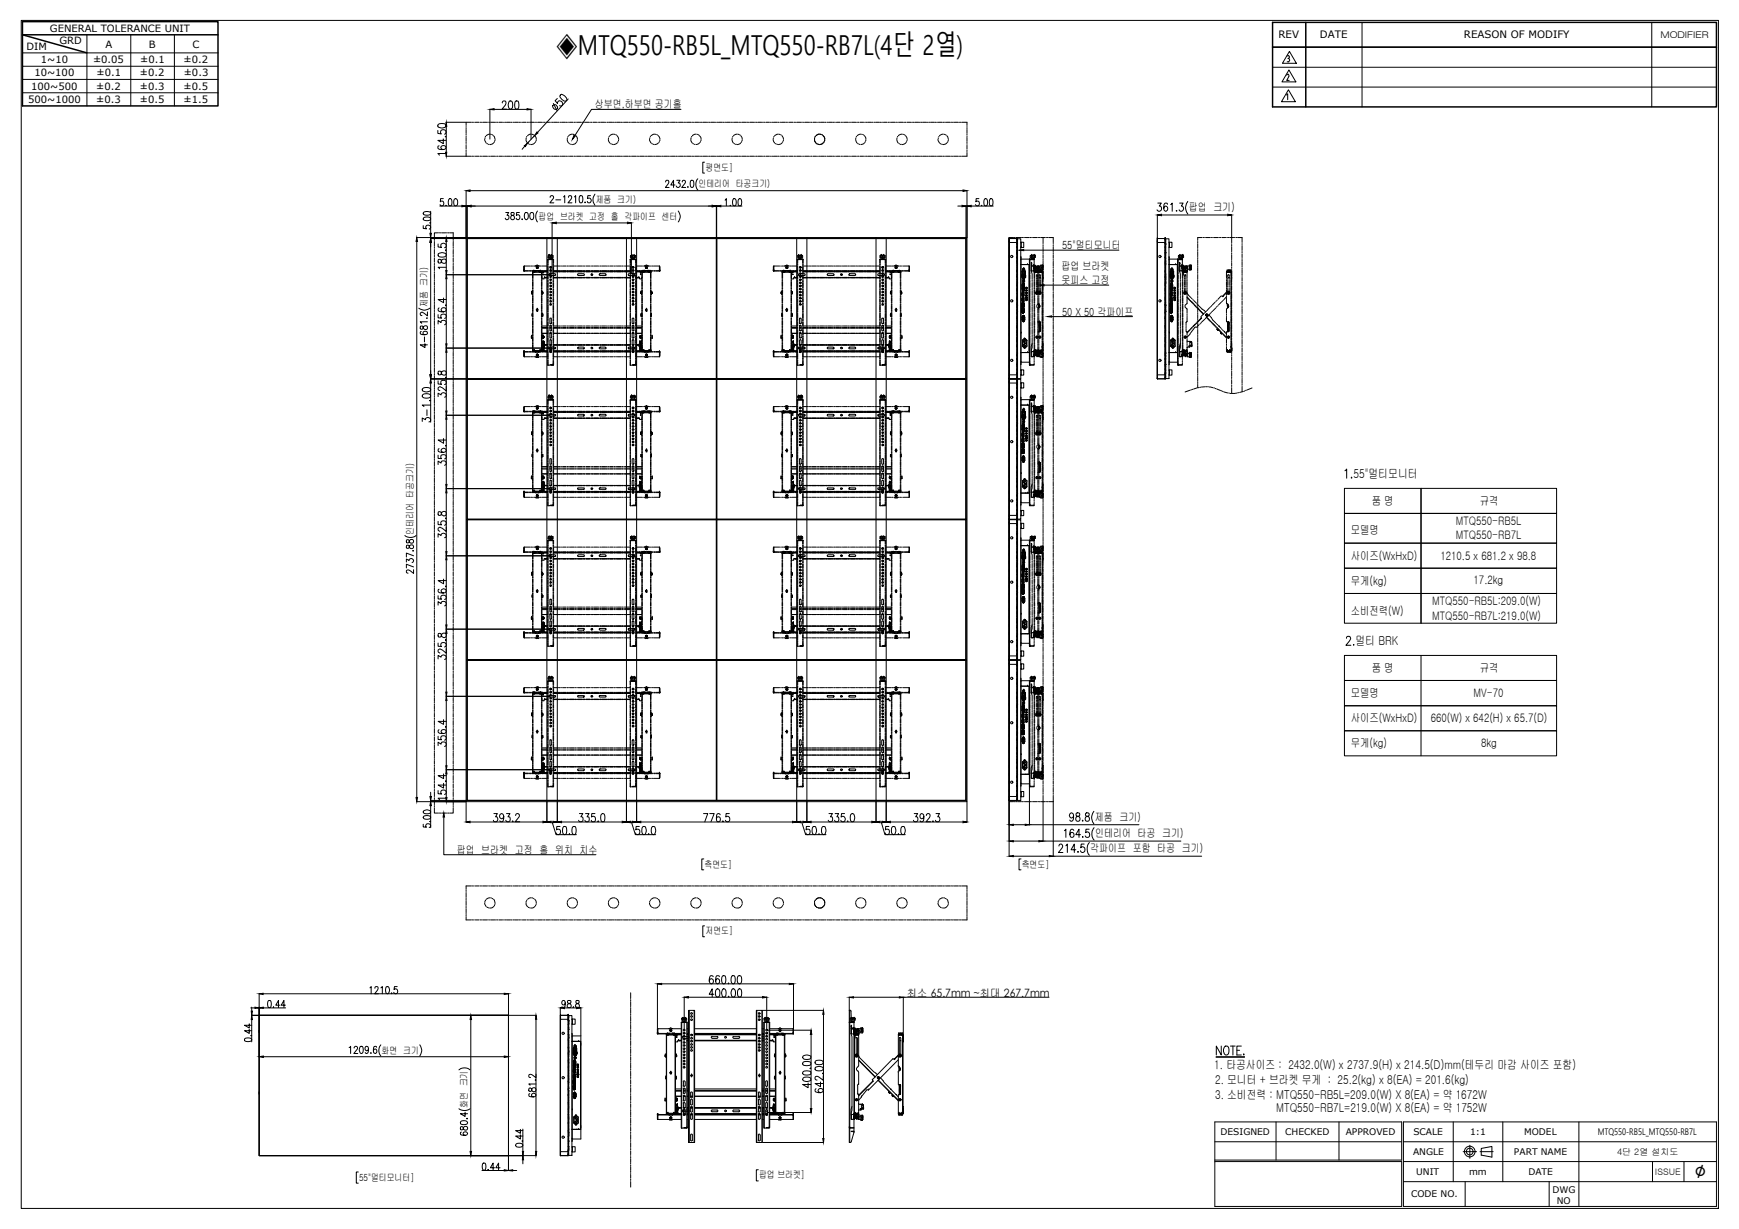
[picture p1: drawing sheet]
<svg xmlns="http://www.w3.org/2000/svg" width="297mm" height="210mm" viewBox="0 0 297 210" stroke-linecap="round" stroke-linejoin="round" font-family="sans-serif">
<defs><g id="words">
<text font-size="4.7" x="94.9" y="9.4">◈MTQ550-RB5L_MTQ550-RB7L(4단 2열)</text>
<text font-size="3.5" x="289.5" y="201.2">∅</text>
<g font-size="2.1">
<text x="231.2" y="81.6">55&quot;멀티모니터</text>
<text x="231.5" y="110.2">멀티 BRK</text>
<text x="207.4" y="182.6">1. 타공사이즈 : 2432.0(W) x 2737.9(H) x 214.5(D)mm(테두리 마감 사이즈 포함)</text>
<text x="207.5" y="185.2">2. 모니터 + 브라켓 무게 : 25.2(kg) x 8(EA) = 201.6(kg)</text>
<text x="207.5" y="187.6">3. 소비전력 : MTQ550-RB5L=209.0(W) X 8(EA) = 약 1672W</text>
<text x="218" y="189.9">MTQ550-RB7L=219.0(W) X 8(EA) = 약 1752W</text>
</g>
<g font-size="2">
<text x="234.3" y="86.2">품 명</text>
<text x="248.7" y="89.7">MTQ550-RB5L</text>
<text x="252.8" y="86.2">규격</text>
<text x="230.7" y="91.2">모델명</text>
<text x="230.7" y="95.6">사이즈(WxHxD)</text>
<text x="246" y="95.6">1210.5 x 681.2 x 98.8</text>
<text x="248.7" y="92.1">MTQ550-RB7L</text>
<text x="230.7" y="99.9">무게(kg)</text>
<text x="251.7" y="99.8">17.2kg</text>
<text x="230.7" y="105">소비전력(W)</text>
<text x="244.6" y="103.3">MTQ550-RB5L:209.0(W)</text>
<text x="244.6" y="105.9">MTQ550-RB7L:219.0(W)</text>
<text x="230.7" y="119.1">모델명</text>
<text x="234.3" y="114.8">품 명</text>
<text x="251.7" y="119.1">MV-70</text>
<text x="252.8" y="114.8">규격</text>
<text x="230.7" y="123.4">사이즈(WxHxD)</text>
<text x="244.4" y="123.4">660(W) x 642(H) x 65.7(D)</text>
<text x="230.7" y="127.6">무게(kg)</text>
<text x="253" y="127.6">8kg</text>
</g>
<g font-size="1.9">
<text x="101.6" y="18.5">상부면,하부면 공기홀</text>
<text x="203.1" y="36.1">팝업 크기)</text>
<text x="181.3" y="46.2">팝업 브라켓</text>
<text x="181.4" y="42.6">55&quot;멀티모니터</text>
<text x="181.3" y="48.6">못피스 고정</text>
<text x="181.4" y="53.9">50 X 50 각파이프</text>
<text x="187" y="140.3">제품 크기)</text>
<text x="187.1" y="143">인테리어 타공 크기)</text>
<text x="78" y="145.9">팝업 브라켓 고정 홀 위치 치수</text>
<text x="186.2" y="145.6">각파이프 포함 타공 크기)</text>
<text x="154.9" y="170.2">최소 65.7mm ~최대 267.7mm</text>
</g>
<g font-size="1.8">
<text x="218.4" y="6.5">REV</text>
<text x="225.5" y="6.5">DATE</text>
<text x="250" y="6.5">REASON OF MODIFY</text>
</g>
<g font-size="1.7">
<text x="8.5" y="5.4">GENERAL TOLERANCE UNIT</text>
<text x="4.5" y="8.5">DIM</text>
<text x="7" y="10.8">1~10</text>
<text x="10.1" y="7.5">GRD</text>
<text x="15.9" y="10.8">±0.05</text>
<text x="18" y="8.1">A</text>
<text x="23.9" y="10.8">±0.1</text>
<text x="25.4" y="8.1">B</text>
<text x="31.4" y="10.8">±0.2</text>
<text x="32.9" y="8.1">C</text>
<text x="4.8" y="17.6">500~1000</text>
<text x="5.3" y="15.3">100~500</text>
<text x="5.9" y="13.1">10~100</text>
<text x="16.5" y="15.3">±0.2</text>
<text x="16.5" y="17.6">±0.3</text>
<text x="16.5" y="13.1">±0.1</text>
<text x="23.9" y="13.1">±0.2</text>
<text x="23.9" y="15.3">±0.3</text>
<text x="23.9" y="17.6">±0.5</text>
<text x="31.4" y="15.3">±0.5</text>
<text x="31.4" y="17.6">±1.5</text>
<text x="31.4" y="13.1">±0.3</text>
<text x="120.5" y="29.1">평면도]</text>
<text x="101.8" y="34.6">제품 크기)</text>
<text x="119.3" y="32">인테리어 타공크기)</text>
<text x="92" y="37.5">팝업 브라켓 고정 홀 각파이프 센터</text>
<text x="73" y="52.5" transform="rotate(-90 73 52.5)">제품 크기)</text>
<text x="70.6" y="91.3" transform="rotate(-90 70.6 91.3)">인테리어 타공크기)</text>
<text x="120.3" y="148.2">측면도]</text>
<text x="174.5" y="148.2">측면도]</text>
<text x="120.5" y="159.6">저면도]</text>
<text x="65.2" y="179.9">화면 크기</text>
<text x="79.9" y="189.2" transform="rotate(-90 79.9 189.2)">화면 크기</text>
<text x="61.3" y="201.6">55&quot;멀티모니터]</text>
<text x="129.7" y="201.3">팝업 브라켓]</text>
</g>
<g font-size="1.6">
<text x="283.6" y="6.4">MODIFIER</text>
<text x="208.5" y="193.9">DESIGNED</text>
<text x="219.5" y="193.9">CHECKED</text>
<text x="229.9" y="193.9">APPROVED</text>
<text x="241.4" y="197.3">ANGLE</text>
<text x="241.4" y="193.9">SCALE</text>
<text x="251.1" y="193.9">1:1</text>
<text x="258.6" y="197.3">PART NAME</text>
<text x="260.3" y="193.9">MODEL</text>
<text x="272.9" y="193.8">MTQ550-RB5L_MTQ550-RB7L</text>
<text x="241.9" y="200.7">UNIT</text>
<text x="250.9" y="200.7">mm</text>
<text x="261.1" y="200.7">DATE</text>
<text x="265.2" y="203.7">DWG</text>
<text x="241" y="204.5">CODE NO.</text>
<text x="265.9" y="205.6">NO</text>
</g>
<g font-size="1.5">
<text x="276.2" y="197.2">4단 2열 설치도</text>
<text x="282.7" y="200.7">ISSUE</text>
</g>
</g></defs>
<!-- layer: 0 -->
<g fill="none" stroke="#000" stroke-width=".17">
<path d="M3.6 3.5h289.9v202.9h-289.9zM83.7 18.6v5.2M84.4 18.7h5.6M85.8 17.6l.2-.4 .3 .1 .1 .2-.1 .5-.5 .6h.7M87 17.3l.2-.1a.62 .62 0 0 1 .4 .8l-.1 .4-.3 .2a1.01 1.01 0 0 1-.2-1.3zM88 17.3a.37 .37 0 0 1 .6 .2v.3a.66 .66 0 0 1-.3 .8h-.1a1.16 1.16 0 0 1-.2-1.3zM90.7 18.6v5.2M94.4 18a.46 .46 0 0 1 .7 0 .46 .46 0 0 1 0 .6h-.5l-.2-.3zM94.5 17.7l.7 1.2M95.2 16.8l-.4 .4 .4 .5v-.1a.44 .44 0 0 1 .7-.3 .44 .44 0 0 1-.2 .8l-.1-.1M95.7 16.2a.93 .93 0 0 1 1.1 .9l-.3 .2-.5-.3a.61 .61 0 0 1-.3-.8zM97.1 16.9l-5.3 5.7"/>
<path d="M116.3 18.7h-15.3l-2.8 4.5M72.3 38.5v.5l.5 .1a.39 .39 0 0 1 .1-.5 .39 .39 0 0 1 .5 0 .39 .39 0 0 1 0 .5h-.1M72.4 37.2l.4-.1a.55 .55 0 0 1 .8 .3 .82 .82 0 0 1-1.3 0zM72.4 36.3l.9-.1 .3 .3-.3 .2h-.8l-.2-.2zM73.5 38l.1 .1zM73.6 36.1v3.7M74.8 22.3v.5l.6 .1a.43 .43 0 0 1 0-.7 .43 .43 0 0 1 .6 .1 .43 .43 0 0 1-.1 .6M74.8 39.8h-.6v.9M74.8 21.3l.6-.2a.66 .66 0 0 1 .8 .3v.1a.88 .88 0 0 1-1.4 0zM74.9 39.8h.2M75 24.9h-.2v.3a.69 .69 0 0 0 .9 .3l.4-.1a.38 .38 0 0 0-.4-.5 .38 .38 0 0 0-.3 .5l.3 .1M75.1 35.2h3.8"/>
<path d="M75.2 39.8h.1M75.5 39.8h.6M75.7 33.9h-.4l-.1 .6a.36 .36 0 0 1 .5 0 .36 .36 0 0 1 0 .5 .36 .36 0 0 1-.5-.1M75.7 23.7v.8l-.9-.5h1.4M76.1 23.3h.1zM76.2 35.1h.1M76.2 26.7h4.3M76.2 20.9h4.3M76.2 26.2h-1.4l.2 .3M76.2 21.6v4.4M76.3 39.8h.1M76.5 39.8h.2"/>
<path d="M76.7 34l.2-.1a.78 .78 0 0 1 0 1.3 .65 .65 0 0 1-.3-1zM76.8 39.8h.6v.9M77.6 34l.2-.1a.68 .68 0 0 1 .4 .6 .68 .68 0 0 1-.4 .7 .65 .65 0 0 1-.3-1zM79.6 20.9v.5M79.6 21.6v.1M79.6 21.9v.1M79.6 22.1v.7M79.6 22.9v.1M79.6 23.2v.1M79.6 23.5v.6M79.6 24.3v.1M79.6 24.5v.2"/>
<path d="M79.6 24.8v.7M79.6 25.6v.2M79.6 25.9v.1M79.6 26.1v.6M79.6 32.5v8M79.6 35.2h.2M79.8 35.2v5.5M80.3 32.6h84.2M80.5 35.2h41.2M80.6 26.7h.2M80.6 20.9h.2M80.9 26.7h.1"/>
<path d="M80.9 20.9h.1M81.2 26.7h.6M81.2 20.9h.6M82 26.7h.1M82 20.9h.1M82.2 26.7h.2M82.2 20.9h.2M82.5 26.7h.7M82.5 20.9h.7M82.8 23.8l.2 .6M82.8 23.6v.1M83 23.3l-.1 .1"/>
<path d="M83.2 24.5l.1 .1M83.3 26.7h.1M83.3 20.9h.1M83.4 24.7h.2M83.6 26.7h.1M83.6 20.9h.1M83.7 22.9l-.7 .3M83.8 22.9l.1 .1M83.8 26.7h.7M83.8 20.9h.7M84.1 23l.1 .1M84.3 24.4l-.6 .3"/>
<path d="M84.3 23.2l.3 .6M84.5 24.2l-.1 .1M84.6 23.9l-.1 .2M84.7 26.7h.1M84.7 20.9h.1M84.9 26.7h.1M84.9 20.9h.1M85.2 26.7h.6M85.2 20.9h.6M86 26.7h.1M86 20.9h.1M86.3 26.7h.1"/>
<path d="M86.3 20.9h.1M86.4 36.3h.5l-.3 .5a.36 .36 0 0 1 .3 .5 .36 .36 0 0 1-.6 .1v-.1M86.5 26.7h.7M86.5 20.9h.7M87.3 36.3l.1 .5a.39 .39 0 0 1 .5 .3 .39 .39 0 0 1-.5 .4 .41 .41 0 0 1-.1-.5 .41 .41 0 0 1 .4-.2l.1-.5zM87.3 26.7h.1M87.3 20.9h.1M87.6 26.7h.1M87.6 20.9h.1M87.9 26.7h.6M87.9 20.9h.6M88.7 26.7h.1"/>
<path d="M88.7 20.9h.1M88.7 36.3h-.4v.5a.38 .38 0 0 1 .5 .3 .38 .38 0 0 1-.6 .3v-.1M88.9 26.7h.2M88.9 20.9h.2M89.1 37.4l.1 .1zM89.2 26.7h.7M89.2 20.9h.7M89.6 24.9l-.4 .6M89.7 36.3h.2a.68 .68 0 0 1 .3 .6 .68 .68 0 0 1-.3 .6 .87 .87 0 0 1-.2-1.2zM89.9 23.6v.1M90 23.3l-.1 .1M90 26.7h.2"/>
<path d="M90 20.9h.2M90.2 24.5l.1 .1M90.3 26.7h.1M90.3 20.9h.1M90.5 24.7h.1M90.5 26.7h.7M90.5 20.9h.7M90.7 36.3h.2a.65 .65 0 0 1 .2 1l-.3 .2a.87 .87 0 0 1-.1-1.2zM90.7 22.9l-.6 .3M90.8 22.9l.2 .1M91.1 23l.1 .1M91.3 23.2l-1.2 1.2-.2-.3v-.3"/>
<path d="M91.3 26.7h.2M91.3 20.9h.2M91.3 24.4l-.6 .3M91.3 23.2l.3 .3v.3M91.5 24.2l-.1 .1M91.6 23.9v.2M91.6 26.7h.2M91.6 20.9h.2M91.8 36a1.59 1.59 0 0 0 0 1.9M91.9 26.7h.7M91.9 20.9h.7M92.7 26.7h.1"/>
<path d="M92.7 20.9h.1M92.9 26.7h.2M92.9 20.9h.2M93.2 26.7h.7M93.2 20.9h.7M94 33.7a.3 .3 0 0 1 .4-.3 .3 .3 0 0 1 .1 .5l-.6 .7h.7M94.1 26.7h.1M94.1 20.9h.1M94.3 38v8.8M94.3 26.7h.1M94.3 20.9h.1M94.6 26.7h.6"/>
<path d="M94.6 20.9h.6M94.9 34.1h.9M95 38.1h12.2M95.4 26.7h.1M95.4 20.9h.1M95.7 26.7h.1M95.7 20.9h.1M95.9 26.7h.7M95.9 20.9h.7M96.3 33.6l.2-.2v1.2M96.7 26.7h.1M96.7 20.9h.1"/>
<path d="M96.9 23.8l.2 .6M96.9 23.6v.1M97 26.7h.1M97 20.9h.1M97.1 23.3l-.1 .1M97.1 33.7v-.1a.29 .29 0 0 1 .4-.2 .29 .29 0 0 1 .1 .5l-.6 .7h.7M97.3 24.5l.1 .1M97.3 26.7h.6M97.3 20.9h.6M97.5 24.7h.1M97.8 22.9l-.7 .3M97.9 22.9l.1 .1"/>
<path d="M98.1 26.7h.1M98.1 20.9h.1M98.1 33.6l.2-.2v1.2M98.2 23l.1 .1M98.3 26.7h.2M98.3 20.9h.2M98.4 23.2l.2 .3v.3M98.4 24.4l-.6 .3M98.5 24.2v.1M98.6 26.7h.7M98.6 20.9h.7M98.6 23.9v.2"/>
<path d="M99 33.5l.3-.1a.85 .85 0 0 1 0 1.2h-.3v-.2zM99.4 26.7h.1M99.4 20.9h.1M99.7 26.7h.1M99.7 20.9h.1M99.9 34.5v.1zM99.9 26.7h.7M99.9 20.9h.7M100.7 26.7h.2M100.7 20.9h.2M100.9 33.4h-.5v.5a.39 .39 0 0 1 .5 .1 .39 .39 0 0 1 0 .5 .39 .39 0 0 1-.5 0l-.1-.1M101 26.7h.1"/>
<path d="M101 20.9h.1M101.3 26.7h.6M101.3 20.9h.6M101.6 33.2a1.5 1.5 0 0 0 0 1.9M102.1 26.7h.1M102.1 20.9h.1M102.3 26.7h.2M102.3 20.9h.2M102.6 26.7h.7M102.6 20.9h.7M103.4 26.7h.1M103.4 20.9h.1"/>
<path d="M103.7 26.7h.1M103.7 20.9h.1M103.9 23.8l.3 .6M104 26.7h.6M104 20.9h.6M104 23.6l-.1 .1M104.1 23.3l-.1 .1M104.3 24.5l.1 .1M104.5 24.7h.2M104.8 26.7h.1M104.8 20.9h.1M104.8 22.9l-.6 .3"/>
<path d="M104.9 22.9l.2 .1M105 26.7h.2M105 20.9h.2M105.2 23l.1 .1M105.3 26.7h.7M105.3 20.9h.7M105.4 23.2l.3 .6M105.4 24.4l-.6 .3M105.6 24.2l-.1 .1M105.6 23.9v.2M106.1 26.7h.1M106.1 20.9h.1"/>
<path d="M106.4 26.7h.1M106.4 20.9h.1M106.6 26.7h.7M106.6 20.9h.7M107.4 26.7h.2M107.4 20.9h.2M107.7 26.7h.2M107.7 20.9h.2M107.9 38v8.8M108 26.7h.7M108 20.9h.7M108.8 26.7h.1"/>
<path d="M108.8 20.9h.1M109 26.7h.2M109 20.9h.2M109.3 26.7h.7M109.3 20.9h.7M110.1 26.7h.2M110.1 20.9h.2M110.4 26.7h.1M110.4 20.9h.1M110.6 26.7h.7M110.6 20.9h.7M110.9 23.8l.3 .6"/>
<path d="M111 23.6v.1M111.1 23.3v.1M111.3 24.5l.1 .1M111.4 26.7h.2M111.4 20.9h.2M111.6 24.7h.1M111.7 26.7h.2M111.7 20.9h.2M111.8 22.9l-.6 .3M112 22.9l.1 .1M112 26.7h.7M112 20.9h.7"/>
<path d="M112.2 23l.1 .1M112.5 24.4l-.7 .3M112.5 23.2l.2 .6M112.6 24.2v.1M112.7 23.9v.2M112.8 26.7h.1M112.8 20.9h.1M113.1 26.7h.1M113.1 20.9h.1M113.4 26.7h.6M113.4 20.9h.6M113.7 31.1l.1-.3a.34 .34 0 0 1 .4 .2 .34 .34 0 0 1-.1 .4l-.4 .6h.6"/>
<path d="M114.2 26.7h.1M114.2 20.9h.1M114.4 26.7h.1M114.4 20.9h.1M114.7 26.7h.6M114.7 20.9h.6M115.3 31.6h-.7l.4-.8v1.2M115.5 26.7h.1M115.5 20.9h.1M115.6 30.8h.5l-.2 .5a.37 .37 0 0 1 .3 .5 .37 .37 0 0 1-.7 0M115.8 26.7h.1M115.8 20.9h.1"/>
<path d="M115.9 36a1.43 1.43 0 0 1 0 1.9M116 26.7h.7M116 20.9h.7M116.5 31.1v-.1a.29 .29 0 0 1 .4-.2 .29 .29 0 0 1 .1 .5l-.6 .7h.7M116.8 26.7h.2M116.8 20.9h.2M117.1 26.7h.1M117.1 20.9h.1M117.4 26.7h.7M117.4 20.9h.7M117.5 31.9v.1zM118 30.8h.3a.85 .85 0 0 1 0 1.2l-.4-.2z"/>
<path d="M118 23.8v.3l.3 .3M118.1 23.6l-.1 .1M118.2 26.7h.1M118.2 20.9h.1M118.2 23.3l-.1 .1M118.3 24.5l.2 .1M118.4 26.7h.2M118.4 20.9h.2M118.6 24.7h.1M118.7 26.7h.7M118.7 20.9h.7M118.9 22.9l-.6 .3"/>
<path d="M119 22.9l.2 .1M119.2 30.5a1.5 1.5 0 0 0 0 1.9M119.3 23l.1 .1M119.5 26.7h.2M119.5 20.9h.2M119.5 23.2l.2 .3v.3M119.5 24.4l-.6 .3M119.7 24.2l-.1 .1M119.7 23.9v.2M119.8 26.7h.1M119.8 20.9h.1M120 26.7h.7"/>
<path d="M120 20.9h.7M120.3 27.7h-.3v1.9h.3M120.8 26.7h.2M120.8 20.9h.2M121.1 26.7h.2M121.1 20.9h.2M121.4 26.7h.7M121.4 20.9h.7M122.2 26.7h.1M122.2 20.9h.1M122.4 35.2v5.5M122.4 35.2h.1"/>
<path d="M122.5 26.7h.1M122.5 20.9h.1M122.7 26.7h.7M122.7 20.9h.7M123.1 35.2h3.6M123.5 26.7h.2M123.5 20.9h.2M123.8 26.7h.1M123.8 20.9h.1M123.9 34.2l.2-.3v1.3M124.1 26.7h.6M124.1 20.9h.6"/>
<path d="M124.7 35.1h.1M124.9 26.7h.1M124.9 20.9h.1M125 23.8l.3 .6M125.1 23.6l-.1 .1M125.1 26.7h.2M125.1 20.9h.2M125.2 23.3l-.1 .1M125.3 34h.3l.2 .5a.56 .56 0 0 1-.3 .7h-.1a.94 .94 0 0 1-.1-1.2zM125.4 24.5l.1 .1M125.4 26.7h.7M125.4 20.9h.7"/>
<path d="M125.6 24.7h.2M125.9 22.9l-.6 .3M126.1 22.9l.1 .1M126.2 34l.2-.1a.78 .78 0 0 1 0 1.3 .65 .65 0 0 1-.3-1zM126.2 26.7h.2M126.2 20.9h.2M126.3 23l.1 .1M126.5 26.7h.1M126.5 20.9h.1M126.5 23.2l.2 .3 .1 .3M126.5 24.4l-.6 .3M126.7 24.2l-.1 .1"/>
<path d="M126.7 26.7h.7M126.7 20.9h.7M126.8 23.9l-.1 .2M127.5 26.7h.2M127.5 20.9h.2M127.8 26.7h.2M127.8 20.9h.2M128.1 26.7h.7M128.1 20.9h.7M128.9 26.7h.1M128.9 20.9h.1M129.1 26.7h.2"/>
<path d="M129.1 20.9h.2M129.4 26.7h.7M129.4 20.9h.7M130.2 26.7h.2M130.2 20.9h.2M130.5 26.7h.1M130.5 20.9h.1M130.8 26.7h.6M130.8 20.9h.6M131.6 26.7h.1M131.6 20.9h.1M131.9 26.7h.1"/>
<path d="M131.9 20.9h.1M132.1 23.8l.2 .6M132.1 26.7h.7M132.1 20.9h.7M132.1 23.6v.1M132.2 23.3v.1M132.4 24.5l.2 .1M132.7 24.7h.1M132.9 26.7h.1M132.9 20.9h.1M133 22.9l-.7 .3M133.1 22.9l.1 .1"/>
<path d="M133.2 26.7h.1M133.2 20.9h.1M133.3 23l.2 .1M133.5 26.7h.6M133.5 20.9h.6M133.6 24.4l-.6 .3M133.6 23.2l.2 .6M133.7 24.2v.1M133.8 23.9v.2M134.3 26.7h.1M134.3 20.9h.1M134.5 26.7h.1"/>
<path d="M134.5 20.9h.1M134.8 26.7h.7M134.8 20.9h.7M135.6 26.7h.1M135.6 20.9h.1M135.9 26.7h.1M135.9 20.9h.1M136.1 26.7h.7M136.1 20.9h.7M136.9 26.7h.2M136.9 20.9h.2M137.2 26.7h.2"/>
<path d="M137.2 20.9h.2M137.5 26.7h.7M137.5 20.9h.7M138.3 26.7h.1M138.3 20.9h.1M138.5 26.7h.2M138.5 20.9h.2M138.8 26.7h.7M138.8 20.9h.7M139.1 23.8v.3l.3 .3M139.1 23.6v.1M139.3 23.3l-.1 .1"/>
<path d="M139.5 24.5l.1 .1M139.6 26.7h.2M139.6 20.9h.2M139.7 24.7h.2M139.9 26.7h.1M139.9 20.9h.1M140 22.9l-.6 .3M140.1 22.9l.2 .1M140.2 26.7h.6M140.2 20.9h.6M140.4 23l.1 .1M140.6 23.2l.2 .3 .1 .3"/>
<path d="M140.6 24.4l-.6 .3M140.8 24.2l-.1 .1M140.9 23.9l-.1 .2M141 26.7h.1M141 20.9h.1M141.3 26.7h.1M141.3 20.9h.1M141.5 26.7h.7M141.5 20.9h.7M142.3 26.7h.1M142.3 20.9h.1M142.6 26.7h.1"/>
<path d="M142.6 20.9h.1M142.9 26.7h.6M142.9 20.9h.6M143.7 26.7h.1M143.7 20.9h.1M143.9 26.7h.1M143.9 20.9h.1M144.2 26.7h.7M144.2 20.9h.7M145 26.7h.1M145 20.9h.1M145.3 26.7h.1"/>
<path d="M145.3 20.9h.1M145.5 26.7h.7M145.5 20.9h.7M146.2 23.8l.2 .6M146.2 23.6v.1M146.3 26.7h.2M146.3 20.9h.2M146.3 23.3l-.1 .1M146.5 24.5l.1 .1M146.6 26.7h.1M146.6 20.9h.1M146.8 24.7h.1"/>
<path d="M146.9 26.7h.6M146.9 20.9h.6M147 22.9l-.6 .3M147.2 22.9l.1 .1M147.4 23l.2 .1M147.6 24.4l-.5 .3M147.6 23.2l.3 .3v.3M147.7 26.7h.1M147.7 20.9h.1M147.8 24.2l-.1 .1M147.9 23.9v.2M147.9 26.7h.2"/>
<path d="M147.9 20.9h.2M148.2 26.7h.7M148.2 20.9h.7M149 26.7h.1M149 20.9h.1M149.3 26.7h.1M149.3 20.9h.1M149.5 26.7h.7M149.5 20.9h.7M150.4 26.7h.1M150.4 20.9h.1M150.6 26.7h.1"/>
<path d="M150.6 20.9h.1M150.9 26.7h.6M150.9 20.9h.6M151.7 26.7h.1M151.7 20.9h.1M152 26.7h.1M152 20.9h.1M152.2 26.7h.7M152.2 20.9h.7M153 26.7h.1M153 20.9h.1M153.2 23.8l.2 .6"/>
<path d="M153.2 23.6v.1M153.3 26.7h.1M153.3 20.9h.1M153.4 23.3l-.1 .1M153.6 24.5l.1 .1M153.6 26.7h.6M153.6 20.9h.6M153.8 24.7h.2M154.1 22.9l-.7 .3M154.2 22.9l.1 .1M154.4 26.7h.1M154.4 20.9h.1"/>
<path d="M154.5 23l.1 .1M154.6 26.7h.2M154.6 20.9h.2M154.7 23.2l.3 .6M154.7 24.4l-.6 .3M154.8 24.2v.1M154.9 23.9v.2M154.9 26.7h.7M154.9 20.9h.7M155.7 26.7h.2M155.7 20.9h.2M156 26.7h.1"/>
<path d="M156 20.9h.1M156.2 26.7h.7M156.2 20.9h.7M157 26.7h.2M157 20.9h.2M157.3 26.7h.2M157.3 20.9h.2M157.6 26.7h.7M157.6 20.9h.7M158.4 26.7h.1M158.4 20.9h.1M158.7 26.7h.1"/>
<path d="M158.7 20.9h.1M158.9 26.7h.7M158.9 20.9h.7M159.8 26.7h.1M159.8 20.9h.1M160 26.7h.1M160 20.9h.1M160.2 23.8l.3 .6M160.3 26.7h.6M160.3 20.9h.6M160.3 23.6v.1M160.4 23.3l-.1 .1"/>
<path d="M160.6 24.5l.1 .1M160.9 24.7h.1M161.1 26.7h.1M161.1 20.9h.1M161.1 22.9l-.6 .3M161.2 22.9l.2 .1M161.4 26.7h.1M161.4 20.9h.1M161.5 23l.1 .1M161.6 26.7h.7M161.6 20.9h.7M161.7 23.2l.3 .6"/>
<path d="M161.7 24.4l-.6 .3M161.9 24.2l-.1 .1M162 23.9v.2M162.4 26.7h.1M162.4 20.9h.1M162.7 26.7h.1M162.7 20.9h.1M163 26.7h.6M163 20.9h.6M163.6 35.2h.7M163.8 26.7h.1M163.8 20.9h.1"/>
<path d="M164 26.7h.2M164 20.9h.2M164.3 20.9h.9v.5M165 35.2h.2M165 35.2v5.5M165.2 21.6v.1M165.2 21.9v.1M165.2 22.1v.7M165.2 22.9v.1M165.2 23.2v.1M165.2 23.5v.6M165.2 24.3v.1"/>
<path d="M165.2 24.5v.2M165.2 24.8v.7M165.2 25.6v.2M165.2 25.9v.1M165.2 26.1v.6h-.9M165.2 32.5v8M165.9 35.2h3.8M167.2 33.9h-.5v.6a.37 .37 0 0 1 .5 0 .37 .37 0 0 1-.1 .6 .37 .37 0 0 1-.5-.2M167.7 35.1h.1M168.2 34h.4l.1 .5a.56 .56 0 0 1-.3 .7h-.1a.94 .94 0 0 1-.1-1.2zM169.1 34h.4l.1 .5a.56 .56 0 0 1-.2 .7h-.2a.94 .94 0 0 1-.1-1.2zM197.7 36.7v4"/>
<path d="M197.8 34.7h.6l-.4 .5a.43 .43 0 0 1 .4 .6 .43 .43 0 0 1-.8 0M198.4 36.7h11.3M199.4 34.9v-.2h-.3a.83 .83 0 0 0 .1 1.4 .4 .4 0 0 0 .3-.6 .4 .4 0 0 0-.7-.1v.2M200 34.9l.2-.2v1.4M200.9 36h.1zM201.5 34.7h.6l-.3 .5a.42 .42 0 0 1 .3 .6 .42 .42 0 0 1-.7 0M202.9 34.4a1.71 1.71 0 0 0 0 2.1M210.4 36.7v4.8M71.1 40.6h94.1v96.3h-85.6v-96.3M71.2 41.2v95M71.5 52.6a1.5 1.5 0 0 0 1.9 0M71.8 55.7v.5h.4a.45 .45 0 0 1 .3-.5 .45 .45 0 0 1 .5 .2 .39 .39 0 0 1-.4 .4 .39 .39 0 0 1-.4-.5l-.1-.1z"/>
<path d="M72 56.6l-.2 .1v.2a.77 .77 0 0 0 1.2 0 .35 .35 0 0 0-.5-.4 .35 .35 0 0 0-.1 .6l.2 .1M72.5 57.5v.9M72.6 58.7v.7l-.8-.5h1.2M72.9 54.3h.1zM73 53.3v.6l-.6-.4a.34 .34 0 0 0-.4-.1 .34 .34 0 0 0-.2 .4l.3 .1M73 55h-1.2l.2 .2M73.6 40.6v.1h6.1M73.6 41.4v22.6M74.2 40.9v.1M74.2 41.1v.1M74.2 41.4v.7M74.2 42.2v.1"/>
<path d="M74.2 42.5v.1M74.2 42.7v.7M74.2 43.5v.2M74.2 43.8v.1M74.2 44.1v.6M74.2 44.9v.1M74.2 45.1v.2M74.2 45.4v.7M74.2 46.2v.1M74.2 46.5v.1M74.2 46.8v.6M74.2 47.6v.1"/>
<path d="M74.2 47.8v.1M74.2 48.1v.6M74.2 48.9v.1M74.2 49.2v.1M74.2 49.4v.7M74.2 50.2v.2M74.2 50.5v.1M74.2 50.8v.6M74.2 51.6v.1M74.2 51.8v.2M74.2 52.1v.7M74.2 52.9v.2"/>
<path d="M74.2 53.2v.1M74.2 53.4v.7M74.2 54.2v.2M74.2 54.5v.2M74.2 54.8v.7M74.2 55.6v.1M74.2 55.9v.1M74.2 56.1v.7M74.2 57v.1M74.2 57.2v.1M74.2 57.5v.6M74.2 58.3v.1"/>
<path d="M74.2 58.6v.1M74.2 58.8v.7M74.2 59.6v.1M74.2 59.9v.1M74.8 41.7v.5l.6 .1a.44 .44 0 0 1 .1-.6 .44 .44 0 0 1 .6 0 .44 .44 0 0 1 0 .6h-.2M74.8 55.3v-.5l.5 .3a.42 .42 0 0 1 .7-.4 .42 .42 0 0 1-.1 .8M74.8 53.7v.6h.6a.46 .46 0 0 1 .3-.7 .46 .46 0 0 1 .5 .5l-.3 .3M74.9 44.3v.6h.4a.51 .51 0 0 1 .3-.6 .51 .51 0 0 1 .6 .2 .45 .45 0 0 1-.4 .5 .45 .45 0 0 1-.5-.5v-.2zM74.9 43.3l.2-.1a.79 .79 0 0 1 1.1 .4 .88 .88 0 0 1-1.4 0zM75 52.6l-.2 .3a.86 .86 0 0 0 1.2 .3l.1-.1a.39 .39 0 0 0-.3-.6 .39 .39 0 0 0-.4 .6l.4 .2M75.8 50.9v.8l-1-.5h1.4M76.1 42.7h.1z"/>
<path d="M76.1 52.1h.1zM76.2 46.9h17.6M76.2 59.5h17.6M76.2 41.2v5M76.2 47.6v11.1M76.2 45.6h-1.4l.3 .3M77.4 40.9v.1M77.4 41.1v.1M77.4 41.4v.7M77.4 42.2v.1M77.4 42.5v.1M77.4 42.7v.7"/>
<path d="M77.4 43.5v.2M77.4 43.8v.1M77.4 44.1v.6M77.4 44.9v.1M77.4 45.1v.2M77.4 45.4v.7M77.4 46.2v.1M77.4 46.5v.1M77.4 46.8v.6M77.4 47.6v.1M77.4 47.8v.1M77.4 48.1v.6"/>
<path d="M77.4 48.9v.1M77.4 49.2v.1M77.4 49.4v.7M77.4 50.2v.2M77.4 50.5v.1M77.4 50.8v.6M77.4 51.6v.1M77.4 51.8v.2M77.4 52.1v.7M77.4 52.9v.2M77.4 53.2v.1M77.4 53.4v.7"/>
<path d="M77.4 54.2v.2M77.4 54.5v.2M77.4 54.8v.7M77.4 55.6v.1M77.4 55.9v.1M77.4 56.1v.7M77.4 57v.1M77.4 57.2v.1M77.4 57.5v.6M77.4 58.3v.1M77.4 58.6v.1M77.4 58.8v.7"/>
<path d="M77.4 59.6v.1M77.4 59.9v.1M79.8 40.7h42.6v24h-42.6zM89.5 46.2h.1M89.5 46.3h.1M89.5 45.5v.8M89.6 45.4v.8h.6M89.6 45.4v.8M89.6 46.2h.1M89.6 46.3h.1M89.6 46.3h.6M89.6 46.2v.1"/>
<path d="M89.6 45.4h.9M90.3 46.2h.2M90.3 46.3h.2M90.6 46.2h.1M90.6 46.3h.1M90.7 45.4h.1M90.7 57.4v.4M90.8 57.8h.1M90.8 57.4h.1M90.8 57.8h.2M90.8 46.2h1.3M90.8 49.9h.1"/>
<path d="M90.8 50.1h.1M90.8 50h.1M90.8 49.9l.1 .2zM90.8 50.1l.1 .1zM90.8 50.2h.1M90.8 49.9v.2M90.9 50h.1M90.9 53.7v.3M90.9 50.1h.1M90.9 50.2h.1M90.9 49.9v.2M90.9 54h.1"/>
<path d="M90.9 53.7h.1M90.9 49.9h-.1v.2h.1M91 45.4h.1M91 59.9h.1M91 46.4v.1M91 60h.1M91 46.5h.1M91 53.6l-.1 .4M91 57.4h-.2v.4M91 49.8v.6M91 46.3h.1M91 46.5v1"/>
<path d="M91 47.6v.1M91 47.9v.1M91 48.1v.7M91 49v.1M91 49.2v.1M91 49.5v.6M91 50.6v.1M91 50.8v.7M91 51.6v.1M91 51.9v.1M91 52.2v.6M91 53v.1"/>
<path d="M91 53.2v.2M91 53.5v.7M91 54.3v.2M91 54.6v.1M91 54.8v.7M91 55.6v.2M91 55.9v.2M91 56.2v.7M91 57v.1M91 57.2v.2M91 57.5v.7M91 58.3v.2"/>
<path d="M91 58.6v.1M91 58.9v1M91 46.3l.3 .1zM91 46.5h1.5M91 59.9v.1M91 46.3v1.2M91 58.9v1.1h.3h-.3M91 50.3v.1M91 59.9h1.5M91.1 60l.2-.1v.1M91.1 46.4h.2M91.2 46.3h.1"/>
<path d="M91.2 46.5h.1M91.2 59.9h.1M91.2 45.4h.7l-.2-.1-.1 .1h-.2M91.3 46.3h.1M91.3 46.5h.1M91.3 59.9h.1M91.3 46.3v.1M91.4 46.4h.7M91.4 46.3h.1M91.4 60h.7M91.5 46.2v.1M91.5 46.4v-.1h.5v.1"/>
<path d="M91.5 46.2l-.7 .1M91.5 60h.5M91.6 45.6h.2l.1 .1-.2-.1-.1 .1 .3 .1-.2 .1zM91.7 45.6h.1l-.1 .1 .1 .1v-.1l-.1 .1zM91.8 52.6l.1 .3-.1 .3h-.1l-.1-.3zM91.9 45.4h.2M92 45.4h.1M92 46.3h.1M92 46.2l.4 .1M92.1 46.2v.1M92.1 46.2h.3M92.1 60h.1z"/>
<path d="M92.2 46.3l.3 .1zM92.2 46.3v.2l.2-.1M92.2 59.9h.2M92.2 46.3h.2M92.2 59.9h.1M92.2 46.3h.1M92.2 46.5h.1M92.3 45.4h.1M92.4 59.9h.1M92.4 46.3h.1M92.4 46.5h.1M92.4 60l-.2-.1 .3 .1h-.3"/>
<path d="M92.5 59.9l1 .1M92.5 59.9h.1M92.5 46.3v1.2M92.5 58.9v1.1M92.5 46.5l.1 1M92.5 47.6v.1M92.5 47.9v.1M92.5 48.1v.7M92.5 49v.1M92.5 49.2v.1M92.5 49.5v.6M92.5 50.3v.1"/>
<path d="M92.5 50.6v.1M92.5 50.8v.7M92.5 51.6v.1M92.5 51.9v.1M92.5 52.2v.6M92.5 53v.1M92.5 53.2v.2M92.5 53.5v.7M92.5 54.3v.2M92.5 54.6v.1M92.5 54.8v.7M92.5 55.6v.2"/>
<path d="M92.5 55.9v.2M92.5 56.2v.7M92.5 57v.1M92.5 57.2v.2M92.5 57.5v.7M92.5 58.3v.2M92.5 58.6v.1M92.6 57.4h.1v.1h-.1zM92.6 57.8h.1zM92.6 57.4h.1M92.6 59.4h.1M92.6 59.9h.1"/>
<path d="M92.6 49.8v.6M92.6 58.7h.1M92.6 57.8h.1M92.6 59h.1M92.6 59.4h.3M92.6 59.9h.3M92.6 59.2h.1M92.6 58.3v1M92.6 58.3h.1M92.6 47.4h.1M92.6 47.4v.2h.3l.1-.2M92.6 53.9v.1"/>
<path d="M92.6 53.6v.1M92.6 57.7v-.2v.7M92.6 59.2h.3M92.6 57h.9M92.6 46.3h.1M92.6 47.6v.1M92.6 47.9v.1M92.6 48.1v.7M92.6 49v.1M92.6 49.2v.1M92.6 49.5v.6M92.6 50.6v.1"/>
<path d="M92.6 50.8v.7M92.6 51.6v.1M92.6 51.9v.1M92.6 52.2v.6M92.6 53v.1M92.6 53.2v.2M92.6 53.5v.7M92.6 54.3v.2M92.6 54.6v.1M92.6 54.8v.7M92.6 55.6v.2M92.6 56.2v.7"/>
<path d="M92.6 57v.1M92.6 57.2v.2M92.6 58.3v.2M92.6 58.6v.1M92.6 58.9v1M92.6 56.9h.9M92.6 45.4h.9M92.6 59.3l.3 .1zM92.6 46.2h.1M92.6 53.6h.1M92.6 49.9h.1v.2h-.1M92.6 54h.1"/>
<path d="M92.6 58.4h.1M92.6 58.5h.1M92.6 58.5v.5zM92.6 59.1h.1M92.6 58.4h.3h-.3v.6M92.6 53.6v.2v-.1M92.6 59.1v-.2h.3v.2M92.6 59.1h.3M92.7 59.7h.1l.1 .1-.2 .1zM92.7 59.4v.5l.2-.1-.1-.4M92.7 50h.1M92.7 50.1h.1"/>
<path d="M92.7 49.9v.2zM92.7 49.9v.2M92.7 60h.1M92.7 59.5h.1zM92.7 59.7l.1 .1zM92.7 46.8l.1 .1zM92.7 53.6v.4M92.7 57.4h.1M92.8 59.8h.1M92.7 59.4h.1M92.7 46.5l.1 .1zM92.7 57.8h.1"/>
<path d="M92.7 59.8h.1M92.7 57.4v.3l-.1 .1M92.7 57.5v.3M92.7 59.6h.1M92.7 57.7v.1M92.8 57.4v.4M92.8 59.4h.1M92.8 59.9h.7M92.9 59l.1 .1M92.9 57.5h.1M92.9 58.3h.1M92.9 57.7h.1"/>
<path d="M92.9 59.2h.1M92.9 58.4h.1M92.9 58.5h.1M92.9 58.5v.5zM92.9 59.1h.1M92.9 58.4v.6M92.9 59h.1M92.9 57.5v.2M92.9 46.3h.1M92.9 46.2h.1M92.9 58.7v.6M92.9 58.5v.7z"/>
<path d="M92.9 59.2v.1zM92.9 58.3v.2zM92.9 58.3h-.3h.3M92.9 57.5v.2zM92.9 58.9h.6M92.9 46.4h.1M92.9 59.4v.6M93 59.2h.1M93 59.1h.1M93 59.2h-.1M93 58.9h.2zM93 58.9h.1"/>
<path d="M93 47.4h.1M93 47.4h.5M93.1 46.3h.4M93.1 46.2h.4M93.2 58.9h.3M93.4 40.6v99.8M93.5 45.6v.7l-.8 .1M93.5 47.5l-.5-.1 .2 .1M93.5 55.9h-.9v.2h.9M93.5 45.1v.1M93.5 45.4v.1M93.5 46.5v.1"/>
<path d="M93.5 46.7v.1M93.5 47v.6M93.5 47.8v.1M93.5 48.1v.1M93.5 48.3v.7M93.5 49.1v.1M93.5 49.4v.1M93.5 49.7v.6M93.5 50.5v.1M93.5 50.7v.2M93.5 51v.7M93.5 51.8v.2"/>
<path d="M93.5 52.1v.1M93.5 52.3v.7M93.5 53.1v.2M93.5 53.4v.2M93.5 53.7v.7M93.5 54.5v.1M93.5 54.8v.1M93.5 55v.7h-.9M93.5 55.9v.1M93.5 56.1v.1M93.5 56.4v.6M93.5 57.2v.1"/>
<path d="M93.5 57.5v.1M93.5 57.7v.7M93.5 58.5v.1M93.5 58.8v.1M93.5 59.1v.6M93.5 59.9v.1h-.9M93.5 46.4l-1 .1M93.6 44.3h.9M93.6 44.3h.1M93.6 44.3v.7M93.6 45.1v.1M93.6 45.4v.1"/>
<path d="M93.6 45.6v.7M93.6 46.5v.1M93.6 46.7v.1M93.6 47v.6M93.6 47.8v.1M93.6 48.1v.1M93.6 48.3v.7M93.6 49.1v.1M93.6 49.4v.1M93.6 49.7v.6M93.6 50.5v.1M93.6 50.7v.2"/>
<path d="M93.6 51v.7M93.6 51.8v.2M93.6 52.1v.1M93.6 52.3v.7M93.6 53.1v.2M93.6 53.4v.2M93.6 53.7v.7M93.6 54.5v.1M93.6 54.8v.1M93.6 55v.7M93.6 55.9v.1M93.6 56.1v.1"/>
<path d="M93.6 56.4v.6M93.6 57.2v.1M93.6 57.5v.1M93.6 57.7v.7M93.6 58.5v.1M93.6 58.8v.1M93.6 59.1v.6M93.6 59.9v.1M93.7 43.7l.7-.1h-.3v.4h.2M93.7 43.6l.1 .1M93.7 43.6h.4M93.7 46.9l.1-.1h1l.1 .2h-1.1z"/>
<path d="M93.7 43.6v.1M93.8 43.7h.2v.3h-.2M93.8 43.7h.1M93.8 43.7h-.2M93.8 59.4l1-.1 .1 .2-1.1 .1zM93.8 43.7v.3h-.2l.1-.3M93.8 43.6v.4M93.8 43.6h.1M93.9 58.9h.3M93.9 57h.3M93.9 59.6h.3M93.9 56.9h.3"/>
<path d="M93.9 59.3h.3l-.1 .9h-.2zM93.9 58.1h.3l-.1 .9-.2-.1zM93.9 54.4h.3l-.1 .9h-.2zM93.9 60h.3M93.9 55.7h.3M93.9 46.2h.3M93.9 59.9h.3M93.9 59.3h.3M93.9 46.8h.3M93.9 55.9h.3M93.9 56.1h.3M93.9 43.6l.4 .1"/>
<path d="M94 44.3h.1M94 46.3h.1M94 56.8h.2l-.1 1-.2-.1zM94 55.6h.2l-.1 .9h-.2zM94 44h.1M94.1 44.3h.1M94.2 43.6l.1 .4M94.2 43.6h.1M94.3 43.7h.1M94.3 43.7h.2M94.3 43.7v.3M94.3 43.6v.1"/>
<path d="M94.3 44v.3h-.5v-.3M94.4 43.6l.1 .4h-.2M94.5 44.3h.1M94.5 44.3v.6M94.5 45.1v.1M94.5 45.4v.1M94.5 45.6v.7M94.5 46.4v.1M94.5 46.7v.1M94.5 47v.6M94.5 47.8v.1M94.5 48v.1"/>
<path d="M94.5 48.3v.7M94.5 49.1v.1M94.5 49.4v.1M94.5 49.6v.7M94.5 50.4v.2M94.5 50.7v.1M94.5 51v.6M94.5 51.8v.1M94.5 52v.2M94.5 52.3v.7M94.5 53.1v.1M94.5 53.4v.1"/>
<path d="M94.5 53.7v.6M94.5 54.5v.1M94.5 54.7v.1M94.5 55v.6M94.5 55.8v.1M94.5 56.1v.1M94.5 56.3v.7M94.5 57.1v.1M94.5 57.4v.1M94.5 57.7v.6M94.5 58.5v.1M94.5 58.7v.2"/>
<path d="M94.5 59v.7M94.5 59.8v.2M94.6 55.7h.8M94.6 46.2h.8M94.6 45.4h.8M94.6 59.9h.8M94.6 47.4h.8M94.6 47.5h.8M94.6 58.9h.8M94.6 57h.8M94.6 46.3h.8M94.6 59.8v.2h.8"/>
<path d="M94.6 44.9v-.6h-1.1v.7M94.6 45.1v.1M94.6 45.4v.1M94.6 45.6v.7h.8M94.6 46.7v.1M94.6 47v.6M94.6 47.8v.1M94.6 48v.1M94.6 48.3v.7M94.6 49.1v.1M94.6 49.4v.1M94.6 49.6v.7"/>
<path d="M94.6 50.4v.2M94.6 50.7v.1M94.6 51v.6M94.6 51.8v.1M94.6 52v.2M94.6 52.3v.7M94.6 53.1v.1M94.6 53.4v.1M94.6 53.7v.6M94.6 54.5v.1M94.6 54.7v.1M94.6 55v.6"/>
<path d="M94.6 55.8v.1h.8M94.6 56.3v.7M94.6 57.1v.1M94.6 57.4v.1M94.6 57.7v.6M94.6 58.5v.1M94.6 58.7v.2M94.6 59v.7M94.6 56.9h.8M95.2 40.6v99.8M95.4 56.1h-.8v.1M95.4 46.4h-.8v.1"/>
<path d="M95.5 58.9h.2M95.5 57h.2M95.5 46.3h.2M95.5 46.4h.2M95.5 56.9h.2M95.5 60h.2M95.5 55.7h.2M95.5 46.2h.2M95.5 45.4h.2M95.5 59.9h.2M95.5 47.4h.2M95.5 47.5h.2"/>
<path d="M95.5 55.9h.2M95.5 56.1h.2M95.8 60h.1M95.8 55.7h.1M95.8 46.2h.1M95.8 45.4h.1M95.8 59.9h.1M95.8 47.4h.1M95.8 47.5h.1M95.8 55.9h.1M95.8 56.1h.1M95.8 58.9h.1"/>
<path d="M95.8 57h.1M95.8 46.3h.1M95.8 46.4h.1M95.8 56.9h.1M96.1 58.9h.6M96.1 57h.6M96.1 46.3h.6M96.1 46.4h.6M96.1 56.9h.6M96.1 60h.6M96.1 55.7h.6M96.1 46.2h.6"/>
<path d="M96.1 45.4h.6M96.1 59.9h.6M96.1 47.4h.6M96.1 47.5h.6M96.1 55.9h.6M96.1 56.1h.6M96.9 60h.1M96.9 55.7h.1M96.9 46.2h.1M96.9 45.4h.1M96.9 59.9h.1M96.9 47.4h.1"/>
<path d="M96.9 47.5h.1M96.9 55.9h.1M96.9 56.1h.1M96.9 58.9h.1M96.9 57h.1M96.9 46.3h.1M96.9 46.4h.1M96.9 56.9h.1M97.1 58.9h.2M97.1 57h.2M97.1 46.3h.2M97.1 46.4h.2"/>
<path d="M97.1 56.9h.2M97.1 60h.2M97.1 55.7h.2M97.1 46.2h.2M97.1 45.4h.2M97.1 59.9h.2M97.1 47.4h.2M97.1 47.5h.2M97.1 55.9h.2M97.1 56.1h.2M97.4 60h.7M97.4 55.7h.7"/>
<path d="M97.4 46.2h.7M97.4 45.4h.7M97.4 59.9h.7M97.4 47.4h.7M97.4 47.5h.7M97.4 55.9h.7M97.4 56.1h.7M97.4 58.9h.7M97.4 57h.7M97.4 46.3h.7M97.4 46.4h.7M97.4 56.9h.7"/>
<path d="M98.2 58.9h.1M98.2 57h.1M98.2 46.3h.1M98.2 46.4h.1M98.2 56.9h.1M98.2 60h.1M98.2 55.7h.1M98.2 46.2h.1M98.2 45.4h.1M98.2 59.9h.1M98.2 47.4h.1M98.2 47.5h.1"/>
<path d="M98.2 55.9h.1M98.2 56.1h.1M98.5 60h.1M98.5 55.7h.1M98.5 46.2h.1M98.5 45.4h.1M98.5 59.9h.1M98.5 47.4h.1M98.5 47.5h.1M98.5 55.9h.1M98.5 56.1h.1M98.5 58.9h.1"/>
<path d="M98.5 57h.1M98.5 46.3h.1M98.5 46.4h.1M98.5 56.9h.1M98.7 59.4l1-.1 .1 .2-1.1 .1zM98.7 46.8h1l.1 .2h-1.1zM98.7 58.9h.7M98.7 57h.7M98.7 46.3h.7M98.7 46.4h.7M98.7 56.9h.7M98.7 60h.7"/>
<path d="M98.7 55.7h.7M98.7 46.2h.7M98.7 45.4h.7M98.7 59.9h.7M98.7 47.4h.7M98.7 47.5h.7M98.7 55.9h.7M98.7 56.1h.7M99.6 60h.1M99.6 55.7h.1M99.6 46.2h.1M99.6 45.4h.1"/>
<path d="M99.6 59.9h.1M99.6 47.4h.1M99.6 47.5h.1M99.6 55.9h.1M99.6 56.1h.1M99.6 58.9h.1M99.6 57h.1M99.6 46.3h.1M99.6 46.4h.1M99.6 56.9h.1M99.8 58.9h.1M99.8 57h.1"/>
<path d="M99.8 46.3h.1M99.8 46.4h.1M99.8 56.9h.1M99.8 60h.1M99.8 55.7h.1M99.8 46.2h.1M99.8 45.4h.1M99.8 59.9h.1M99.8 47.4h.1M99.8 47.5h.1M99.8 55.9h.1M99.8 56.1h.1"/>
<path d="M100.1 60h.6M100.1 55.7h.6M100.1 46.2h.6M100.1 45.4h.6M100.1 59.9h.6M100.1 47.4h.6M100.1 47.5h.6M100.1 55.9h.6M100.1 56.1h.6M100.1 58.9h.6M100.1 57h.6M100.1 46.3h.6"/>
<path d="M100.1 46.4h.6M100.1 56.9h.6M100.9 60h.1M100.9 55.7h.1M100.9 46.2h.1M100.9 45.4h.1M100.9 59.9h.1M100.9 47.4h.1M100.9 47.5h.1M100.9 55.9h.1M100.9 56.1h.1M100.9 58.9h.1"/>
<path d="M100.9 57h.1M100.9 46.3h.1M100.9 46.4h.1M100.9 56.9h.1M101.2 60h.1M101.2 55.7h.1M101.2 46.2h.1M101.2 45.4h.1M101.2 59.9h.1M101.2 47.4h.1M101.2 47.5h.1M101.2 55.9h.1"/>
<path d="M101.2 56.1h.1M101.2 58.9h.1M101.2 57h.1M101.2 46.3h.1M101.2 46.4h.1M101.2 56.9h.1M101.4 60h.7M101.4 55.7h.7M101.4 46.2h.7M101.4 45.4h.7M101.4 59.9h.7M101.4 47.4h.7"/>
<path d="M101.4 47.5h.7M101.4 55.9h.7M101.4 56.1h.7M101.4 58.9h.7M101.4 57h.7M101.4 46.3h.7M101.4 46.4h.7M101.4 56.9h.7M102.2 60h.1M102.2 55.7h.1M102.2 46.2h.1M102.2 45.4h.1"/>
<path d="M102.2 59.9h.1M102.2 47.4h.1M102.2 47.5h.1M102.2 55.9h.1M102.2 56.1h.1M102.2 58.9h.1M102.2 57h.1M102.2 46.3h.1M102.2 46.4h.1M102.2 56.9h.1M102.3 59.4l1.1-.1 .1 .2-1.1 .1zM102.3 46.8h1.1l.1 .2h-1.1z"/>
<path d="M102.5 60h.1M102.5 55.7h.1M102.5 46.2h.1M102.5 45.4h.1M102.5 59.9h.1M102.5 47.4h.1M102.5 47.5h.1M102.5 55.9h.1M102.5 56.1h.1M102.5 58.9h.1M102.5 57h.1M102.5 46.3h.1"/>
<path d="M102.5 46.4h.1M102.5 56.9h.1M102.8 60h.6M102.8 55.7h.6M102.8 46.2h.6M102.8 45.4h.6M102.8 59.9h.6M102.8 47.4h.6M102.8 47.5h.6M102.8 55.9h.6M102.8 56.1h.6M102.8 58.9h.6"/>
<path d="M102.8 57h.6M102.8 46.3h.6M102.8 46.4h.6M102.8 56.9h.6M103.6 60h.1M103.6 55.7h.1M103.6 46.2h.1M103.6 45.4h.1M103.6 59.9h.1M103.6 47.4h.1M103.6 47.5h.1M103.6 55.9h.1"/>
<path d="M103.6 56.1h.1M103.6 58.9h.1M103.6 57h.1M103.6 46.3h.1M103.6 46.4h.1M103.6 56.9h.1M103.8 60h.2M103.8 55.7h.2M103.8 46.2h.2M103.8 45.4h.2M103.8 59.9h.2M103.8 47.4h.2"/>
<path d="M103.8 47.5h.2M103.8 55.9h.2M103.8 56.1h.2M103.8 58.9h.2M103.8 57h.2M103.8 46.3h.2M103.8 46.4h.2M103.8 56.9h.2M104.1 60h.7M104.1 55.7h.7M104.1 46.2h.7M104.1 45.4h.7"/>
<path d="M104.1 59.9h.7M104.1 47.4h.7M104.1 47.5h.7M104.1 55.9h.7M104.1 56.1h.7M104.1 58.9h.7M104.1 57h.7M104.1 46.3h.7M104.1 46.4h.7M104.1 56.9h.7M104.9 60h.2M104.9 55.7h.2"/>
<path d="M104.9 46.2h.2M104.9 45.4h.2M104.9 59.9h.2M104.9 47.4h.2M104.9 47.5h.2M104.9 55.9h.2M104.9 56.1h.2M104.9 58.9h.2M104.9 57h.2M104.9 46.3h.2M104.9 46.4h.2M104.9 56.9h.2"/>
<path d="M105.2 60h.1M105.2 55.7h.1M105.2 46.2h.1M105.2 45.4h.1M105.2 59.9h.1M105.2 47.4h.1M105.2 47.5h.1M105.2 55.9h.1M105.2 56.1h.1M105.2 58.9h.1M105.2 57h.1M105.2 46.3h.1"/>
<path d="M105.2 46.4h.1M105.2 56.9h.1M105.4 60h.7M105.4 55.7h.7M105.4 46.2h.7M105.4 45.4h.7M105.4 59.9h.7M105.4 47.4h.7M105.4 47.5h.7M105.4 55.9h.7M105.4 56.1h.7M105.4 58.9h.7"/>
<path d="M105.4 57h.7M105.4 46.3h.7M105.4 46.4h.7M105.4 56.9h.7M106.2 60h.2M106.2 55.7h.2M106.2 46.2h.2M106.2 45.4h.2M106.2 59.9h.2M106.2 47.4h.2M106.2 47.5h.2M106.2 55.9h.2"/>
<path d="M106.2 56.1h.2M106.2 58.9h.2M106.2 57h.2M106.2 46.3h.2M106.2 46.4h.2M106.2 56.9h.2M106.5 60h.2M106.5 55.7h.2M106.5 46.2h.2M106.5 45.4h.2M106.5 59.9h.2M106.5 47.4h.2"/>
<path d="M106.5 47.5h.2M106.5 55.9h.2M106.5 56.1h.2M106.5 58.9h.2M106.5 57h.2M106.5 46.3h.2M106.5 46.4h.2M106.5 56.9h.2M106.8 60h.8M106.8 46.2h.8M106.8 45.4h.8M106.8 59.9h.8"/>
<path d="M106.8 47.4h.8M106.8 47.5h.8M106.8 55.9h.8M106.8 56.1h.8M106.8 58.9h.8M106.8 57h.8M106.8 46.4h.8M106.8 46.3h.8M106.8 56.9h.8M107 40.6v99.8M107.3 46.8h1.1v.2h-1.1zM107.3 59.4l1-.1 .1 .2-1.1 .1z"/>
<path d="M107.6 45.6v.7h-.8M107.6 45.1v.1M107.6 45.4v.1M107.6 46.5v.1M107.6 46.7v.1M107.6 47v.6M107.6 47.8v.1M107.6 48.1v.1M107.6 48.3v.7M107.6 49.1v.1M107.6 49.4v.1M107.6 49.7v.6"/>
<path d="M107.6 50.5v.1M107.6 50.7v.2M107.6 51v.7M107.6 51.8v.2M107.6 52.1v.1M107.6 52.3v.7M107.6 53.1v.2M107.6 53.4v.2M107.6 53.7v.7M107.6 54.5v.1M107.6 54.8v.1M107.6 55v.7h-.8"/>
<path d="M107.6 55.9v.1M107.6 56.1v.1M107.6 56.4v.6M107.6 57.2v.1M107.6 57.5v.1M107.6 57.7v.7M107.6 58.5v.1M107.6 58.8v.1M107.6 59.1v.6M107.6 59.9v.1h-.8M107.7 44.3h.1M107.7 44.3v.7"/>
<path d="M107.7 45.1v.1M107.7 45.4v.1M107.7 45.6v.7M107.7 46.5v.1M107.7 46.7v.1M107.7 47v.6M107.7 47.8v.1M107.7 48.1v.1M107.7 48.3v.7M107.7 49.1v.1M107.7 49.4v.1M107.7 49.7v.6"/>
<path d="M107.7 50.5v.1M107.7 50.7v.2M107.7 51v.7M107.7 51.8v.2M107.7 52.1v.1M107.7 52.3v.7M107.7 53.1v.2M107.7 53.4v.2M107.7 53.7v.7M107.7 54.5v.1M107.7 54.8v.1M107.7 55v.7"/>
<path d="M107.7 55.9v.1M107.7 56.1v.1M107.7 56.4v.6M107.7 57.2v.1M107.7 57.5v.1M107.7 57.7v.7M107.7 58.5v.1M107.7 58.8v.1M107.7 59.1v.6M107.7 59.9v.1M107.7 44.3l-.1 .7M107.7 44.3h.9z"/>
<path d="M107.7 43.7l.8-.1-.4 .1v.3h.3M107.8 43.6l-.1 .1M107.8 43.7v.3h-.1v-.3M107.8 43.7h.1M107.8 43.6h.4M107.8 43.7h-.1M107.8 43.6v.1M107.9 43.6l-.1 .4h.3l-.1-.3h-.1M107.9 43.6h.1M108 59.3h.3l-.1 .9-.2-.1zM108 58.1h.3l-.1 .9-.2-.1zM108 56.9h.3l-.1 .9-.2-.1z"/>
<path d="M108 55.6h.3l-.1 .9-.2-.1zM108 54.4h.3l-.1 .9-.2-.1zM108 60h.3M108 55.7h.3M108 46.2h.3M108 59.9h.3M108 46.8h.3M108 55.9h.3M108 56.1h.3M108 43.6l.4 .1M108 57h.3M108 59.6h.3"/>
<path d="M108 58.9h.3M108 56.9h.3M108 59.3h.2M108 44.3h.1M108 58.9h.2M108.1 44h.1M108.1 46.3h.1M108.2 44.3h.1M108.3 43.6h.1M108.3 43.7h.1M108.3 43.6l.1 .4M108.4 43.7h.2"/>
<path d="M108.4 43.7v.3M108.4 43.6v.1M108.5 43.6l.1 .4h-.2v.3h-.5M108.6 44.3h.1M108.6 44.3l.1 .6M108.6 44.3v.6M108.6 45.1v.1M108.6 45.4v.1M108.6 45.6v.7M108.6 46.4v.1M108.6 46.7v.1M108.6 47v.6"/>
<path d="M108.6 47.8v.1M108.6 48v.1M108.6 48.3v.7M108.6 49.1v.1M108.6 49.4v.1M108.6 49.6v.7M108.6 50.4v.2M108.6 50.7v.1M108.6 51v.6M108.6 51.8v.1M108.6 52v.2M108.6 52.3v.7"/>
<path d="M108.6 53.1v.1M108.6 53.4v.1M108.6 53.7v.6M108.6 54.5v.1M108.6 54.7v.1M108.6 55v.6M108.6 55.8v.1M108.6 56.1v.1M108.6 56.3v.7M108.6 57.1v.1M108.6 57.4v.1M108.6 57.7v.6"/>
<path d="M108.6 58.5v.1M108.6 58.7v.2M108.6 59v.7M108.6 59.8v.2M108.7 59.9h.6M108.7 59.8v.2l1-.1M108.7 47.5l.4-.1-.1 .1M108.7 58.9h.5M108.7 57h.9M108.7 55.8v.1h.9v.2h-.9v.1M108.7 45.1v.1M108.7 45.4v.1"/>
<path d="M108.7 45.6v.7h.3M108.7 46.7v.1M108.7 47v.6M108.7 47.8v.1M108.7 48v.1M108.7 48.3v.7M108.7 49.1v.1M108.7 49.4v.1M108.7 49.6v.7M108.7 50.4v.2M108.7 50.7v.1M108.7 51v.6"/>
<path d="M108.7 51.8v.1M108.7 52v.2M108.7 52.3v.7M108.7 53.1v.1M108.7 53.4v.1M108.7 53.7v.6M108.7 54.5v.1M108.7 54.7v.1M108.7 55v.6M108.7 56.3v.7M108.7 57.1v.1M108.7 57.4v.1"/>
<path d="M108.7 57.7v.6M108.7 58.5v.1M108.7 58.7v.2M108.7 59v.7M108.7 58.9h.3M108.7 56.9h.9M108.7 47.4h.4M108.7 55.7h.9M108.7 45.4h.9M108.7 46.2h.3M108.7 40.6v99.8M109 58.9h.1z"/>
<path d="M109.1 58.9h.1M109.1 47.4h.1M109.1 47.4h.1v.2h.4v-.2M109.2 46.2h.1M109.2 46.3h.1M109.2 46.4h.1M109.2 59v.3M109.2 59.9v.1M109.2 58.5v.7l.1-.7M109.2 59.2v.1l.1-.1M109.2 58.5v-.2l.1 .2M109.2 58.3h.1"/>
<path d="M109.2 58.5h.1M109.2 58.7v.5M109.2 59.4h.4M109.2 59.4h.1M109.2 59.4v.5h.4M109.2 58.7h.1M109.2 59.3l.4 .1zM109.2 59.4h.2M109.3 58.4h.1M109.3 58.3h.1M109.3 57.7h.1M109.3 57.5h.1"/>
<path d="M109.3 59h.1M109.3 58.7h.1M109.3 58.4v.1zM109.3 58.5v.5v-.5M109.3 58.3h.3h-.3M109.3 57.5v.2v-.2M109.3 59.1h.1M109.3 59.2h.3M109.3 59v.1M109.3 59.1h.3M109.3 59.2h.1M109.3 58.4v.6"/>
<path d="M109.3 57.5v.2M109.3 59.1v-.2h.2v.2M109.3 59.4l.1 .5 .1-.1v-.4M109.4 59.4h.1M109.4 46.5l.1 .1zM109.4 46.8l.1 .1zM109.4 59.7l.1 .1zM109.4 59.5h.1M109.4 57.4h.1M109.4 57.4v.4M109.4 59.6h.1M109.4 57.8h.1"/>
<path d="M109.4 59.7v.1M109.5 46.2h.1M109.5 59.8h.1M109.5 59.5h.1M109.5 57.7h.1M109.5 59.7v.1M109.5 46.3h.1M109.5 57.5h.1v.2h-.1zM109.5 59.4h.1M109.5 59.9h.1M109.5 53.6h.1M109.5 53.6v.4"/>
<path d="M109.5 49.9h.1M109.5 50.1h.1M109.5 50h.1M109.5 49.9v.2zM109.5 54h.1M109.5 46.3v.1M109.5 49.9v.2M109.5 60h.1M109.5 58.4l.1 .1zM109.5 58.3h.1M109.5 59h.1M109.5 59.2h.1"/>
<path d="M109.5 58.5v.5l.1-.5M109.5 59.1h.1M109.6 58.3h.1M109.6 53.9h.1M109.6 53.6h.1M109.6 54h.1M109.6 59h.1M109.6 58.7h.1M109.6 58.4h-.3h.2v.6M109.6 53.6v.4M109.6 53.7v.3M109.6 49.9h-.2v.2h.2"/>
<path d="M109.6 59.1h.1M109.6 59v.1M109.6 59.9h.1M109.6 57.4h.1M109.6 57.8h.1M109.6 59.2v.1M109.6 60h.1zM109.6 47.5v-1l.1 1M109.6 57.4v.1M109.6 57.4l-.1 .1M109.6 53.6v.1M109.6 46.3h-.9"/>
<path d="M109.6 49.8v.6M109.6 47.6v.1M109.6 47.9v.1M109.6 48.1v.7M109.6 49v.1M109.6 49.2v.1M109.6 49.5v.6M109.6 50.6v.1M109.6 50.8v.7M109.6 51.6v.1M109.6 51.9v.1M109.6 52.2v.6"/>
<path d="M109.6 53v.1M109.6 53.2v.2M109.6 53.5v.7M109.6 54.3v.2M109.6 54.6v.1M109.6 54.8v.7M109.6 55.6v.2M109.6 56.2v.7M109.6 57v.1M109.6 57.2v.2M109.6 57.5v.7M109.6 58.3v.2"/>
<path d="M109.6 58.6v.1M109.6 58.9v1M109.6 58.5v.7M109.7 59.9l.1 .1M109.7 46.3v.2M109.7 58.9v1.1h.3h-.3h.4M109.7 46.5h1.4M109.7 46.3h.4M109.7 47.6v.1M109.7 47.9v.1M109.7 48.1v.7M109.7 49v.1"/>
<path d="M109.7 49.2v.1M109.7 49.5v.6M109.7 50.3v.1M109.7 50.6v.1M109.7 50.8v.7M109.7 51.6v.1M109.7 51.9v.1M109.7 52.2v.6M109.7 53v.1M109.7 53.2v.2M109.7 53.5v.7M109.7 54.3v.2"/>
<path d="M109.7 54.6v.1M109.7 54.8v.7M109.7 55.6v.2M109.7 55.9v.2M109.7 56.2v.7M109.7 57v.1M109.7 57.2v.2M109.7 57.5v.7M109.7 58.3v.2M109.7 58.6v.1M109.7 46.5l-1-.1v.1M109.7 46.2h1.6"/>
<path d="M109.7 46.3l.3 .1zM109.8 45.4h.1M109.8 59.9h.2M109.8 59.9h.1M109.8 46.5h.1M109.8 46.3h.1M109.8 46.5h.2M109.8 46.3h.2M109.8 46.4v.1M110 59.9h1.1M110 59.9h.1M110 46.3h.1"/>
<path d="M110 46.5h.1M110 46.3v.2M110 59.9v.1M110 46.3h-.1M110 45.4h.2M110.1 46.4h.7M110.1 46.3h.1M110.1 60h.7M110.1 46.4v-.1h.6v.1M110.1 60h.6M110.1 46.2v.1M110.3 45.6h.2v.1l-.2-.1v.1l.2 .1h-.2z"/>
<path d="M110.3 45.4h.7M110.3 45.6l.2 .1zM110.4 45.9l-.1-.3h.2l.1 .2-.2 .1M110.4 52.6l.1 .6h-.2v-.3zM110.7 46.3h.1M110.7 46.2v.1M110.7 46.3h.6M110.8 45.4l-.5-.1v.1h-.2M110.9 46.3h.1M110.9 59.9h.1M110.9 46.5h.1M110.9 46.3l.3 .1z"/>
<path d="M110.9 46.3v.2M110.9 60h.3zM110.9 60h.1M110.9 59.9v.1M111 59.9h.1M111 46.5h.1M111 46.3h.1M111 46.3h-.1h.1M111 46.4v.1M111 59.9v.1M111.1 45.4h.1M111.1 59.9l.1 .1"/>
<path d="M111.1 46.5h.1M111.1 46.4v1.1M111.1 47.6v.1M111.1 47.9v.1M111.1 48.1v.7M111.1 49v.1M111.1 49.2v.1M111.1 49.5v.6M111.1 50.3v.1M111.1 50.6v.1M111.1 50.8v.7M111.1 51.6v.1"/>
<path d="M111.1 51.9v.1M111.1 52.2v.6M111.1 53v.1M111.1 53.2v.2M111.1 53.5v.7M111.1 54.3v.2M111.1 54.6v.1M111.1 54.8v.7M111.1 55.6v.2M111.1 55.9v.2M111.1 56.2v.7M111.1 57v.1"/>
<path d="M111.1 57.2v.2M111.1 57.5v.7M111.1 58.3v.2M111.1 58.6v.1M111.1 58.9v1M111.2 46.3v.1M111.2 60h.1M111.2 57.4h.2v.4M111.2 53.6l.1 .4M111.2 49.8v.6M111.2 59.9l-.1 .1M111.2 59.9h.1"/>
<path d="M111.2 46.5h.1M111.2 54h.1M111.2 57.8h.2M111.2 46.3h.1M111.2 46.5v1M111.2 47.6v.1M111.2 47.9v.1M111.2 48.1v.7M111.2 49v.1M111.2 49.2v.1M111.2 49.5v.6M111.2 50.6v.1"/>
<path d="M111.2 50.8v.7M111.2 51.6v.1M111.2 51.9v.1M111.2 52.2v.6M111.2 53v.1M111.2 53.2v.2M111.2 53.5v.7M111.2 54.3v.2M111.2 54.6v.1M111.2 54.8v.7M111.2 55.6v.2M111.2 55.9v.2"/>
<path d="M111.2 56.2v.7M111.2 57v.1M111.2 57.2v.2M111.2 57.5v.7M111.2 58.3v.2M111.2 58.6v.1M111.2 58.9v1M111.2 46.4l-.1 .1M111.3 49.9h.1v.2h-.1M111.3 53.7h.1M111.3 54h.1M111.3 53.7v.3"/>
<path d="M111.3 49.9l.1 .2M111.3 50h.1M111.3 49.9h.1M111.3 50.1h.1M111.3 49.9v.2zM111.4 50.1h.1M111.4 45.4h.1M111.4 57.4h.1M111.4 57.8h.1M111.4 46.3h.2M111.4 46.2h.2M111.6 45.4h1"/>
<path d="M111.7 46.2h.2M111.7 46.3h.2M112 46.2h.7M112.6 45.4v.8M112.6 46.2h.1M112.6 46.3h.1M112.6 45.4v.9M112.7 45.5v.7M112.7 46.2h.1M112.7 46.2l-.7 .1M122.4 40.7h42.6v24h-42.6zM132.1 46.2h.1"/>
<path d="M132.1 46.3h.1M132.1 45.5v.8M132.2 45.4v.8M132.2 46.2h.1M132.2 46.3h.1M132.2 46.3h.6M132.2 46.2v.1M132.2 45.4h1M132.2 45.4v.8h.6M133 46.3h.1M133 46.2h.1M133.2 46.3h.2"/>
<path d="M133.2 46.2h.2M133.3 45.4h.2M133.4 57.8h.1M133.4 57.4h.1M133.4 57.8h.2M133.5 49.9h.1M133.5 50.1h.1M133.5 50h.1M133.5 49.9v.2zM133.5 50.1v.1zM133.5 50.2h.1M133.5 49.9v.2"/>
<path d="M133.5 46.2h1.2M133.5 54h.1M133.5 53.7h.1M133.5 53.7v.3M133.5 49.9h-.1v.2h.1M133.6 45.4h.1M133.6 59.9h.1M133.6 46.4l.1 .1M133.6 60h.1zM133.6 46.5h.1M133.6 53.6l-.1 .4M133.6 57.4h-.2v.4"/>
<path d="M133.6 49.8v.6M133.6 46.3h.1M133.6 46.5v1M133.6 47.6v.1M133.6 47.9v.1M133.6 48.1v.7M133.6 49v.1M133.6 49.2v.1M133.6 49.5v.6M133.6 50.6v.1M133.6 50.8v.7M133.6 51.6v.1"/>
<path d="M133.6 51.9v.1M133.6 52.2v.6M133.6 53v.1M133.6 53.2v.2M133.6 53.5v.7M133.6 54.3v.2M133.6 54.6v.1M133.6 54.8v.7M133.6 55.6v.2M133.6 55.9v.2M133.6 56.2v.7M133.6 57v.1"/>
<path d="M133.6 57.2v.2M133.6 57.5v.7M133.6 58.3v.2M133.6 58.6v.1M133.6 58.9v1M133.7 59.9h1.4M133.7 46.3l.3 .1zM133.7 46.5h1.4M133.7 59.9l-.1 .1M133.7 46.3v1.2M133.7 58.9v1.1h.3h-.3M133.7 47.6v.1"/>
<path d="M133.7 47.9v.1M133.7 48.1v.7M133.7 49v.1M133.7 49.2v.1M133.7 49.5v.6M133.7 50.3v.1M133.7 50.6v.1M133.7 50.8v.7M133.7 51.6v.1M133.7 51.9v.1M133.7 52.2v.6M133.7 53v.1"/>
<path d="M133.7 53.2v.2M133.7 53.5v.7M133.7 54.3v.2M133.7 54.6v.1M133.7 54.8v.7M133.7 55.6v.2M133.7 55.9v.2M133.7 56.2v.7M133.7 57v.1M133.7 57.2v.2M133.7 57.5v.7M133.7 58.3v.2"/>
<path d="M133.7 58.6v.1M133.8 46.3h.1M133.8 46.5h.1M133.8 59.9h.1M133.8 46.4v.1M133.8 59.9v.1M133.8 59.9h.2v.1M133.8 45.4h.7M133.9 46.3h.1M133.9 46.5h.1M133.9 59.9h.1M134 46.3v.1"/>
<path d="M134 46.4l-.2 .1M134 46.3h.1M134 60h.8M134 46.4h.8M134.1 45.4h.1M134.1 46.2v.1M134.1 46.4v-.1h.5v.1M134.1 46.2l-.6 .1M134.1 60h.5M134.3 45.4v-.1h.2v.1h.3h-.2M134.3 45.6h.2h-.2l.1 .2 .1-.1v.1h-.2zM134.3 45.6h.1v.2h.1z"/>
<path d="M134.4 52.6l.2 .3-.1 .3h-.2l-.1-.3zM134.6 46.3h.2M134.6 46.2l.5 .1M134.7 46.2h.4M134.7 46.2v.1M134.8 60h.1zM134.9 59.9h.1M134.9 46.3h.1M134.9 46.5h.1M134.9 46.3l.2 .1zM134.9 46.3v.2M134.9 59.9l.2 .1h-.2"/>
<path d="M134.9 59.9l.1 .1M134.9 45.4h.2M135 59.9h.1M135 46.3h.1M135 46.5h.1M135 46.4l-.1 .1M135.1 46.3v1.2M135.1 58.9l.1 1.1h-.6v.2M135.1 46.5l.1 1M135.1 47.6v.1M135.1 47.9v.1M135.1 48.1v.7"/>
<path d="M135.1 49v.1M135.1 49.2v.1M135.1 49.5v.6M135.1 50.3v.1M135.1 50.6v.1M135.1 50.8v.7M135.1 51.6v.1M135.1 51.9v.1M135.1 52.2v.6M135.1 53v.1M135.1 53.2v.2M135.1 53.5v.7"/>
<path d="M135.1 54.3v.2M135.1 54.6v.1M135.1 54.8v.7M135.1 55.6v.2M135.1 55.9v.2M135.1 56.2v.7M135.1 57v.1M135.1 57.2v.2M135.1 57.5v.7M135.1 58.3v.2M135.1 58.6v.1M135.1 59.9l1.1 .1"/>
<path d="M135.1 59.9h.1M135.2 45.4h1M135.2 57.4h.2v.1h-.2zM135.2 57.8h.2zM135.2 57.4h.2M135.2 59.4h.1M135.2 59.9h.1M135.2 59.3l.4 .1zM135.2 49.8v.6M135.2 58.7h.1M135.2 57.4h.1M135.2 57.8h.1"/>
<path d="M135.2 59h.1M135.2 59.4h.4M135.2 59.2h.1M135.2 58.3v1M135.2 58.3h.1M135.2 47.4h.1M135.2 47.4v.2h.4v-.2h.1M135.2 53.9v.1M135.2 53.6v.1M135.2 57.7v-.2v.7M135.2 59.2h.3M135.2 57h1"/>
<path d="M135.2 46.3h.1M135.2 56.9h1M135.2 47.6v.1M135.2 47.9v.1M135.2 48.1v.7M135.2 49v.1M135.2 49.2v.1M135.2 49.5v.6M135.2 50.6v.1M135.2 50.8v.7M135.2 51.6v.1M135.2 51.9v.1"/>
<path d="M135.2 52.2v.6M135.2 53v.1M135.2 53.2v.2M135.2 53.5v.7M135.2 54.3v.2M135.2 54.6v.1M135.2 54.8v.7M135.2 55.6v.2M135.2 56.2v.7M135.2 57v.1M135.2 57.2v.2M135.2 58.3v.2"/>
<path d="M135.2 58.6v.1M135.2 58.9v1M135.2 46.2h.2M135.2 53.6h.1M135.2 58.4h.3h-.3l.1 .6M135.2 49.9h.2v.2h-.2M135.2 54h.1M135.2 58.4h.1M135.2 58.5h.1M135.2 58.5v.5zM135.2 59.1h.1M135.2 53.6v.2v-.1"/>
<path d="M135.2 46.3h.2M135.3 50h.1M135.3 50.1h.1M135.3 59.2h.1M135.3 49.9v.2zM135.3 49.9v.2M135.3 60h.1M135.3 53.6v.4M135.3 59.4l.1 .5 .1-.1v-.4M135.4 59.7v.1zM135.4 59.8h.1M135.4 57.4h.1"/>
<path d="M135.4 57.8h.1M135.4 59.6h.1M135.4 57.4v.3l-.2 .1M135.4 57.5v.3M135.4 57.7v.1M135.4 59.5h.1zM135.4 59.4h.1M135.4 46.8l.1 .1zM135.4 46.5l.1 .1zM135.5 59.9h.7M135.5 59.4h.1M135.5 57.4v.4"/>
<path d="M135.5 46.2h.1M135.5 58.4h.1M135.5 58.3h.1M135.5 57.7h.1M135.5 57.5h.1M135.5 59h.1M135.5 59.2h.1M135.5 58.5v.5v-.5M135.5 58.4v.6M135.5 57.5v.2M135.5 59.1h.1M135.5 46.3h.1"/>
<path d="M135.5 59l.1 .1M135.5 58.7l.1 .3M135.5 58.5v.7zM135.5 59.2v.1zM135.5 58.3v.2zM135.5 58.3h-.3h.3M135.5 57.5v.2zM135.5 59.1h-.3l.3-.2v.2M135.5 59v.1M135.6 59.4v.5h-.4M135.6 59.2v.1M135.6 58.9h.6"/>
<path d="M135.6 59.2h.1M135.6 59.1h.1M135.6 46.4h.1M135.6 59v.2M135.6 59.9v.1M135.7 47.4h.5M135.7 58.9h.2zM135.7 58.9h.1M135.7 47.4h.1M135.8 46.2h.4M135.8 46.3h.4M135.9 58.9h.3"/>
<path d="M136.1 40.6v99.8M136.2 45.6v.7l-.9 .1M136.2 47.5l-.5-.1 .2 .1M136.2 55v.7h-1M136.2 59.9v.1h-1M136.2 55.9h-1v.2h1M136.2 45.1v.1M136.2 45.4v.1M136.2 46.5v.1M136.2 46.7v.1M136.2 47v.6M136.2 47.8v.1"/>
<path d="M136.2 48.1v.1M136.2 48.3v.7M136.2 49.1v.1M136.2 49.4v.1M136.2 49.7v.6M136.2 50.5v.1M136.2 50.7v.2M136.2 51v.7M136.2 51.8v.2M136.2 52.1v.1M136.2 52.3v.7M136.2 53.1v.2"/>
<path d="M136.2 53.4v.2M136.2 53.7v.7M136.2 54.5v.1M136.2 54.8v.1M136.2 55.9v.1M136.2 56.1v.1M136.2 56.4v.6M136.2 57.2v.1M136.2 57.5v.1M136.2 57.7v.7M136.2 58.5v.1M136.2 58.8v.1"/>
<path d="M136.2 59.1v.6M136.2 46.4l-1.1 .1M136.3 44.3h.8M136.3 44.3h.1M136.3 44.3v.7M136.3 45.1v.1M136.3 45.4v.1M136.3 45.6v.7M136.3 46.5v.1M136.3 46.7v.1M136.3 47v.6M136.3 47.8v.1"/>
<path d="M136.3 48.1v.1M136.3 48.3v.7M136.3 49.1v.1M136.3 49.4v.1M136.3 49.7v.6M136.3 50.5v.1M136.3 50.7v.2M136.3 51v.7M136.3 51.8v.2M136.3 52.1v.1M136.3 52.3v.7M136.3 53.1v.2"/>
<path d="M136.3 53.4v.2M136.3 53.7v.7M136.3 54.5v.1M136.3 54.8v.1M136.3 55v.7M136.3 55.9v.1M136.3 56.1v.1M136.3 56.4v.6M136.3 57.2v.1M136.3 57.5v.1M136.3 57.7v.7M136.3 58.5v.1"/>
<path d="M136.3 58.8v.1M136.3 59.1v.6M136.3 59.9v.1M136.3 43.6l.1 .1M136.3 43.6h.4M136.3 43.6v.1M136.4 43.7h.1M136.4 43.7h-.1M136.4 59.4l1-.1 .1 .2-1.1 .1zM136.4 43.7v.3h-.1v-.3M136.4 43.6h.1M136.4 43.6v.4h.2v-.3h-.2"/>
<path d="M136.4 46.8h1l.1 .2h-1.1zM136.6 43.6l.3 .1M136.6 59.3l.2-.1v.2v.8h-.2zM136.6 58.1l.2-.1v.1v.9l-.2-.1zM136.6 56.8h.2v.1v.9l-.2-.1zM136.6 55.6h.2v.1v.8h-.2zM136.6 54.4h.2v.9h-.2zM136.6 60h.2M136.6 55.7h.2M136.6 46.2h.2M136.6 59.9h.2M136.6 55.9h.2"/>
<path d="M136.6 56.1h.2M136.6 57h.2M136.6 59.6h.2M136.6 58.9h.2M136.6 56.9h.2M136.6 59.3h.2M136.6 46.8h.2M136.6 44h.1M136.6 44.3h.1M136.6 46.3h.2M136.8 44.3h.1M136.8 43.6l.1 .4"/>
<path d="M136.8 43.6l-.1 .1v.3h.2M136.8 43.6h.1M136.8 43.6h.2M136.9 43.7h.1M136.9 43.7v.3M136.9 43.7h.2M137 43.6l-.7 .1M137 43.6l-.1 .1M137 44v.3h-.6v-.3M137 43.6l.1 .1zM137 43.6l.1 .4h-.2M137.1 44.3h.1"/>
<path d="M137.1 44.3v.6M137.1 45.1v.1M137.1 45.4v.1M137.1 45.6v.7M137.1 46.4v.1M137.1 46.7v.1M137.1 47v.6M137.1 47.8v.1M137.1 48v.1M137.1 48.3v.7M137.1 49.1v.1M137.1 49.4v.1"/>
<path d="M137.1 49.6v.7M137.1 50.4v.2M137.1 50.7v.1M137.1 51v.6M137.1 51.8v.1M137.1 52v.2M137.1 52.3v.7M137.1 53.1v.1M137.1 53.4v.1M137.1 53.7v.6M137.1 54.5v.1M137.1 54.7v.1"/>
<path d="M137.1 55v.6M137.1 55.8v.1M137.1 56.1v.1M137.1 56.3v.7M137.1 57.1v.1M137.1 57.4v.1M137.1 57.7v.6M137.1 58.5v.1M137.1 58.7v.2M137.1 59v.7M137.1 59.8v.2M137.2 55.7h.8"/>
<path d="M137.2 46.2h.8M137.2 45.4h.8M137.2 59.9h.8M137.2 47.4h.8M137.2 47.5h.8M137.2 58.9h.8M137.2 57h.8M137.2 46.3h.8M137.2 59.8v.2h.8M137.2 44.9v-.6h-1v.7M137.2 45.6v.7h.8M137.2 55.8v.1h.8"/>
<path d="M137.2 56.9h.8M137.2 45.1v.1M137.2 45.4v.1M137.2 46.7v.1M137.2 47v.6M137.2 47.8v.1M137.2 48v.1M137.2 48.3v.7M137.2 49.1v.1M137.2 49.4v.1M137.2 49.6v.7M137.2 50.4v.2"/>
<path d="M137.2 50.7v.1M137.2 51v.6M137.2 51.8v.1M137.2 52v.2M137.2 52.3v.7M137.2 53.1v.1M137.2 53.4v.1M137.2 53.7v.6M137.2 54.5v.1M137.2 54.7v.1M137.2 55v.6M137.2 56.3v.7"/>
<path d="M137.2 57.1v.1M137.2 57.4v.1M137.2 57.7v.6M137.2 58.5v.1M137.2 58.7v.2M137.2 59v.7M137.8 40.6v99.8M138 56.1h-.8v.1M138 46.4h-.8v.1M138.2 60h.1M138.2 55.7h.1M138.2 46.2h.1"/>
<path d="M138.2 45.4h.1M138.2 59.9h.1M138.2 47.4h.1M138.2 47.5h.1M138.2 55.9h.1M138.2 56.1h.1M138.2 58.9h.1M138.2 57h.1M138.2 46.3h.1M138.2 46.4h.1M138.2 56.9h.1M138.4 60h.2"/>
<path d="M138.4 55.7h.2M138.4 46.2h.2M138.4 45.4h.2M138.4 59.9h.2M138.4 47.4h.2M138.4 47.5h.2M138.4 55.9h.2M138.4 56.1h.2M138.4 58.9h.2M138.4 57h.2M138.4 46.3h.2M138.4 46.4h.2"/>
<path d="M138.4 56.9h.2M138.7 60h.7M138.7 55.7h.7M138.7 46.2h.7M138.7 45.4h.7M138.7 59.9h.7M138.7 47.4h.7M138.7 47.5h.7M138.7 55.9h.7M138.7 56.1h.7M138.7 58.9h.7M138.7 57h.7"/>
<path d="M138.7 46.3h.7M138.7 46.4h.7M138.7 56.9h.7M139.5 60h.1M139.5 55.7h.1M139.5 46.2h.1M139.5 45.4h.1M139.5 59.9h.1M139.5 47.4h.1M139.5 47.5h.1M139.5 55.9h.1M139.5 56.1h.1"/>
<path d="M139.5 58.9h.1M139.5 57h.1M139.5 46.3h.1M139.5 46.4h.1M139.5 56.9h.1M139.8 60h.1M139.8 55.7h.1M139.8 46.2h.1M139.8 45.4h.1M139.8 59.9h.1M139.8 47.4h.1M139.8 47.5h.1"/>
<path d="M139.8 55.9h.1M139.8 56.1h.1M139.8 58.9h.1M139.8 57h.1M139.8 46.3h.1M139.8 46.4h.1M139.8 56.9h.1M140 60h.7M140 55.7h.7M140 46.2h.7M140 45.4h.7M140 59.9h.7"/>
<path d="M140 47.4h.7M140 47.5h.7M140 55.9h.7M140 56.1h.7M140 58.9h.7M140 57h.7M140 46.3h.7M140 46.4h.7M140 56.9h.7M140.8 58.9h.2M140.8 57h.2M140.8 46.3h.2"/>
<path d="M140.8 46.4h.2M140.8 56.9h.2M140.8 60h.2M140.8 55.7h.2M140.8 46.2h.2M140.8 45.4h.2M140.8 59.9h.2M140.8 47.4h.2M140.8 47.5h.2M140.8 55.9h.2M140.8 56.1h.2M141.1 58.9h.2"/>
<path d="M141.1 57h.2M141.1 46.3h.2M141.1 46.4h.2M141.1 56.9h.2M141.1 60h.2M141.1 55.7h.2M141.1 46.2h.2M141.1 45.4h.2M141.1 59.9h.2M141.1 47.4h.2M141.1 47.5h.2M141.1 55.9h.2"/>
<path d="M141.1 56.1h.2M141.3 59.4l1-.1 .2 .2-1.1 .1zM141.3 46.8h1.1l.1 .2h-1.1zM141.4 58.9h.7M141.4 57h.7M141.4 46.3h.7M141.4 46.4h.7M141.4 56.9h.7M141.4 60h.7M141.4 55.7h.7M141.4 46.2h.7M141.4 45.4h.7"/>
<path d="M141.4 59.9h.7M141.4 47.4h.7M141.4 47.5h.7M141.4 55.9h.7M141.4 56.1h.7M142.2 58.9h.1M142.2 57h.1M142.2 46.3h.1M142.2 46.4h.1M142.2 56.9h.1M142.2 60h.1M142.2 55.7h.1"/>
<path d="M142.2 46.2h.1M142.2 45.4h.1M142.2 59.9h.1M142.2 47.4h.1M142.2 47.5h.1M142.2 55.9h.1M142.2 56.1h.1M142.4 58.9h.2M142.4 57h.2M142.4 46.3h.2M142.4 46.4h.2M142.4 56.9h.2"/>
<path d="M142.4 60h.2M142.4 55.7h.2M142.4 46.2h.2M142.4 45.4h.2M142.4 59.9h.2M142.4 47.4h.2M142.4 47.5h.2M142.4 55.9h.2M142.4 56.1h.2M142.7 58.9h.7M142.7 57h.7M142.7 46.3h.7"/>
<path d="M142.7 46.4h.7M142.7 56.9h.7M142.7 60h.7M142.7 55.7h.7M142.7 46.2h.7M142.7 45.4h.7M142.7 59.9h.7M142.7 47.4h.7M142.7 47.5h.7M142.7 55.9h.7M142.7 56.1h.7M143.5 58.9h.2"/>
<path d="M143.5 57h.2M143.5 46.3h.2M143.5 46.4h.2M143.5 56.9h.2M143.5 60h.2M143.5 55.7h.2M143.5 46.2h.2M143.5 45.4h.2M143.5 59.9h.2M143.5 47.4h.2M143.5 47.5h.2M143.5 55.9h.2"/>
<path d="M143.5 56.1h.2M143.8 58.9h.1M143.8 57h.1M143.8 46.3h.1M143.8 46.4h.1M143.8 56.9h.1M143.8 60h.1M143.8 55.7h.1M143.8 46.2h.1M143.8 45.4h.1M143.8 59.9h.1M143.8 47.4h.1"/>
<path d="M143.8 47.5h.1M143.8 55.9h.1M143.8 56.1h.1M144 58.9h.7M144 57h.7M144 46.3h.7M144 46.4h.7M144 56.9h.7M144 60h.7M144 55.7h.7M144 46.2h.7M144 45.4h.7"/>
<path d="M144 59.9h.7M144 47.4h.7M144 47.5h.7M144 55.9h.7M144 56.1h.7M144.9 58.9h.1M144.9 57h.1M144.9 46.3h.1M144.9 46.4h.1M144.9 56.9h.1M144.9 60h.1M144.9 55.7h.1"/>
<path d="M144.9 46.2h.1M144.9 45.4h.1M144.9 59.9h.1M144.9 47.4h.1M144.9 47.5h.1M144.9 55.9h.1M144.9 56.1h.1M145 59.3h1l.2 .2-1.1 .1zM145 46.8h1.1l.1 .2h-1.1zM145.1 58.9h.2M145.1 57h.2M145.1 46.3h.2"/>
<path d="M145.1 46.4h.2M145.1 56.9h.2M145.1 60h.2M145.1 55.7h.2M145.1 46.2h.2M145.1 45.4h.2M145.1 59.9h.2M145.1 47.4h.2M145.1 47.5h.2M145.1 55.9h.2M145.1 56.1h.2M145.4 58.9h.7"/>
<path d="M145.4 57h.7M145.4 46.3h.7M145.4 46.4h.7M145.4 56.9h.7M145.4 60h.7M145.4 55.7h.7M145.4 46.2h.7M145.4 45.4h.7M145.4 59.9h.7M145.4 47.4h.7M145.4 47.5h.7M145.4 55.9h.7"/>
<path d="M145.4 56.1h.7M146.2 58.9h.1M146.2 57h.1M146.2 46.3h.1M146.2 46.4h.1M146.2 56.9h.1M146.2 60h.1M146.2 55.7h.1M146.2 46.2h.1M146.2 45.4h.1M146.2 59.9h.1M146.2 47.4h.1"/>
<path d="M146.2 47.5h.1M146.2 55.9h.1M146.2 56.1h.1M146.5 58.9h.1M146.5 57h.1M146.5 46.3h.1M146.5 46.4h.1M146.5 56.9h.1M146.5 60h.1M146.5 55.7h.1M146.5 46.2h.1M146.5 45.4h.1"/>
<path d="M146.5 59.9h.1M146.5 47.4h.1M146.5 47.5h.1M146.5 55.9h.1M146.5 56.1h.1M146.8 58.9h.6M146.8 57h.6M146.8 46.3h.6M146.8 46.4h.6M146.8 56.9h.6M146.8 60h.6M146.8 55.7h.6"/>
<path d="M146.8 46.2h.6M146.8 45.4h.6M146.8 59.9h.6M146.8 47.4h.6M146.8 47.5h.6M146.8 55.9h.6M146.8 56.1h.6M147.6 58.9h.1M147.6 57h.1M147.6 46.3h.1M147.6 46.4h.1M147.6 56.9h.1"/>
<path d="M147.6 60h.1M147.6 55.7h.1M147.6 46.2h.1M147.6 45.4h.1M147.6 59.9h.1M147.6 47.4h.1M147.6 47.5h.1M147.6 55.9h.1M147.6 56.1h.1M147.8 58.9h.1M147.8 57h.1M147.8 46.3h.1"/>
<path d="M147.8 46.4h.1M147.8 56.9h.1M147.8 60h.1M147.8 55.7h.1M147.8 46.2h.1M147.8 45.4h.1M147.8 59.9h.1M147.8 47.4h.1M147.8 47.5h.1M147.8 55.9h.1M147.8 56.1h.1M148.1 58.9h.6"/>
<path d="M148.1 57h.6M148.1 46.3h.6M148.1 46.4h.6M148.1 56.9h.6M148.1 60h.6M148.1 55.7h.6M148.1 46.2h.6M148.1 45.4h.6M148.1 59.9h.6M148.1 47.4h.6M148.1 47.5h.6M148.1 55.9h.6"/>
<path d="M148.1 56.1h.6M148.9 58.9h.1M148.9 57h.1M148.9 46.3h.1M148.9 46.4h.1M148.9 56.9h.1M148.9 60h.1M148.9 55.7h.1M148.9 46.2h.1M148.9 45.4h.1M148.9 59.9h.1M148.9 47.4h.1"/>
<path d="M148.9 47.5h.1M148.9 55.9h.1M148.9 56.1h.1M149.2 58.9h.1M149.2 57h.1M149.2 46.3h.1M149.2 46.4h.1M149.2 56.9h.1M149.2 60h.1M149.2 55.7h.1M149.2 46.2h.1M149.2 45.4h.1"/>
<path d="M149.2 59.9h.1M149.2 47.4h.1M149.2 47.5h.1M149.2 55.9h.1M149.2 56.1h.1M149.4 58.9h.9M149.4 57h.9M149.4 46.4h.9M149.4 46.3h.9M149.4 56.9h.9M149.4 60h.9M149.4 46.2h.9"/>
<path d="M149.4 45.4h.9M149.4 59.9h.9M149.4 47.4h.9M149.4 47.5h.9M149.4 55.9h.9M149.4 56.1h.9M149.6 40.6v99.8M149.9 46.8h1.1l.1 .2h-1.1zM150 59.3h.9l.2 .2-1.1 .1zM150.3 45.6v.7h-.9M150.3 55v.7h-.9M150.3 59.9v.1h-.9"/>
<path d="M150.3 45.1v.1M150.3 45.4v.1M150.3 46.5v.1M150.3 46.7v.1M150.3 47v.6M150.3 47.8v.1M150.3 48.1v.1M150.3 48.3v.7M150.3 49.1v.1M150.3 49.4v.1M150.3 49.7v.6M150.3 50.5v.1"/>
<path d="M150.3 50.7v.2M150.3 51v.7M150.3 51.8v.2M150.3 52.1v.1M150.3 52.3v.7M150.3 53.1v.2M150.3 53.4v.2M150.3 53.7v.7M150.3 54.5v.1M150.3 54.8v.1M150.3 55.9v.1M150.3 56.1v.1"/>
<path d="M150.3 56.4v.6M150.3 57.2v.1M150.3 57.5v.1M150.3 57.7v.7M150.3 58.5v.1M150.3 58.8v.1M150.3 59.1v.6M150.4 43.7l.7-.1h-.3l-.1 .4h.3M150.4 44.3h.8zM150.4 43.7l-.1 .3h.1M150.4 44.3h.1M150.4 44.3v.7"/>
<path d="M150.4 45.1v.1M150.4 45.4v.1M150.4 45.6v.7M150.4 46.5v.1M150.4 46.7v.1M150.4 47v.6M150.4 47.8v.1M150.4 48.1v.1M150.4 48.3v.7M150.4 49.1v.1M150.4 49.4v.1M150.4 49.7v.6"/>
<path d="M150.4 50.5v.1M150.4 50.7v.2M150.4 51v.7M150.4 51.8v.2M150.4 52.1v.1M150.4 52.3v.7M150.4 53.1v.2M150.4 53.4v.2M150.4 53.7v.7M150.4 54.5v.1M150.4 54.8v.1M150.4 55v.7"/>
<path d="M150.4 55.9v.1M150.4 56.1v.1M150.4 56.4v.6M150.4 57.2v.1M150.4 57.5v.1M150.4 57.7v.7M150.4 58.5v.1M150.4 58.8v.1M150.4 59.1v.6M150.4 59.9v.1M150.4 44.3l-.1 .7M150.4 43.7l.1 .3"/>
<path d="M150.4 43.7h.1M150.4 43.6h.4M150.4 43.7h-.1M150.4 43.6v.1M150.5 43.7h.2v.3h-.2M150.5 43.6v.4M150.5 43.6h.1M150.6 54.4h.3l-.1 .9-.2-.1zM150.6 60h.3M150.6 55.7h.3M150.6 59.9h.3M150.6 55.9h.3"/>
<path d="M150.6 56.1h.3M150.6 57h.3M150.6 59.6h.3M150.6 58.9h.3M150.6 56.9h.3M150.6 43.6l.4 .1M150.7 58.9h.2M150.7 59.3h.2v.9l-.3-.1zM150.7 58.1h.2v.9l-.3-.1zM150.7 56.8h.2v1l-.3-.1zM150.7 55.6h.2v.9l-.3-.1zM150.7 46.2h.2"/>
<path d="M150.7 59.3h.2M150.7 46.8h.2M150.7 44h.1M150.7 44.3h.1M150.7 46.3h.2M150.9 44.3h.1M150.9 43.6l.1 .4M150.9 43.6h.1M151 43.7h.1M151 43.7v.3M151 43.7h.2M151.1 43.6l-.1 .1"/>
<path d="M151.1 43.6l.1 .4h-.2v.3h-.5v-.3M151.2 44.3h.1M151.2 44.3l.1 .6M151.2 44.3v.6M151.2 45.1v.1M151.2 45.4v.1M151.2 45.6v.7M151.2 46.4v.1M151.2 46.7v.1M151.2 47v.6M151.2 47.8v.1M151.2 48v.1"/>
<path d="M151.2 48.3v.7M151.2 49.1v.1M151.2 49.4v.1M151.2 49.6v.7M151.2 50.4v.2M151.2 50.7v.1M151.2 51v.6M151.2 51.8v.1M151.2 52v.2M151.2 52.3v.7M151.2 53.1v.1M151.2 53.4v.1"/>
<path d="M151.2 53.7v.6M151.2 54.5v.1M151.2 54.7v.1M151.2 55v.6M151.2 55.8v.1M151.2 56.1v.1M151.2 56.3v.7M151.2 57.1v.1M151.2 57.4v.1M151.2 57.7v.6M151.2 58.5v.1M151.2 58.7v.2"/>
<path d="M151.2 59v.7M151.2 59.8v.2M151.3 59.8v.2l1-.1M151.3 47.5l.5-.1-.2 .1M151.3 58.9h.6M151.3 57h1M151.3 45.6v.7h.4M151.3 58.9h.3M151.3 55.8v.1h1v.2h-1v.1M151.3 56.9h1M151.3 45.1v.1M151.3 45.4v.1"/>
<path d="M151.3 46.7v.1M151.3 47v.6M151.3 47.8v.1M151.3 48v.1M151.3 48.3v.7M151.3 49.1v.1M151.3 49.4v.1M151.3 49.6v.7M151.3 50.4v.2M151.3 50.7v.1M151.3 51v.6M151.3 51.8v.1"/>
<path d="M151.3 52v.2M151.3 52.3v.7M151.3 53.1v.1M151.3 53.4v.1M151.3 53.7v.6M151.3 54.5v.1M151.3 54.7v.1M151.3 55v.6M151.3 56.3v.7M151.3 57.1v.1M151.3 57.4v.1M151.3 57.7v.6"/>
<path d="M151.3 58.5v.1M151.3 58.7v.2M151.3 59v.7M151.3 47.4h.5M151.3 55.7h1M151.3 45.4h1M151.3 46.2h.4M151.3 59.9h.7M151.4 40.6v99.8M151.6 58.9h.2zM151.8 58.9h.1M151.8 47.4h.1"/>
<path d="M151.8 47.4l.1 .2h.4v-.2M151.8 46.2h.2M151.8 46.4h.1M151.8 59l.1 .2M151.8 46.3h.2M151.8 59.9v.1M151.9 59.4h.1M151.9 59.3l.4 .1zM151.9 59.4h.4M151.9 59.4v.5h.4M151.9 59.2v.1M151.9 59.1h.4l-.3-.2v.2"/>
<path d="M151.9 57.7h.1M151.9 58.4h.1M151.9 58.3h.1M151.9 57.5h.1M151.9 59l-.1 .2M151.9 59h.1M151.9 58.4l.1 .1zM151.9 58.5v.5l.1-.5M151.9 58.5h.1M151.9 58.5v.7zM151.9 59.2v.1zM151.9 58.3v.2z"/>
<path d="M151.9 58.3h.4h-.4M151.9 57.5v.2zM151.9 57.5v.2M151.9 59.1h.1M151.9 59.2h.4M151.9 59v.1M151.9 58.7v.3M152 57.5h.1M152 57.7h.1M152 59h.1M152 59.2h.1M152 58.3h.1"/>
<path d="M152 58.4h.1M152 58.4v.6M152 57.5v.2M152 59.1h.1M152 59.7h.1l.1 .1-.2 .1zM152 59.4v.5l.2-.1-.1-.4M152 59.7l.1 .1zM152 59.5h.1zM152 59.4h.1M152 46.5l.1 .1zM152 46.8l.1 .1zM152 57.4h.1"/>
<path d="M152 57.4v.4M152 59.6h.1M152 57.8h.1M152.1 59.5h.1M152 59.7h.1M152.1 57.4h.1M152.1 57.8h.1M152.1 57.5h.2v.2h-.2zM152.1 57.4v.4M152.1 57.7h.2M152.1 46.3h.1M152.1 46.2h.1"/>
<path d="M152.1 59.4h.2M152.1 59.9h.2M152.1 53.6h.1M152.1 53.6v.4M152.1 49.9h.1M152.1 50.1h.1M152.1 50h.1M152.1 49.9l.1 .2zM152.1 54h.1M152.1 49.9v.2M152.2 59h.1M152.2 59.2h.1"/>
<path d="M152.2 50.1h.1M152.2 46.3v.1M152.2 60h.1M152.2 58.7h.1M152.2 53.9h.1M152.2 58.3h.1M152.2 53.6h.1M152.2 54h.1M152.2 58.5h.1M152.2 58.4h.1M152.2 58.5v.5zM152.2 59.1h.1"/>
<path d="M152.2 58.4h-.2h.2v.6M152.2 53.6v.4M152.2 53.7l.1 .3M152.2 49.9h-.1v.2h.1M152.3 59.9h.1M152.3 57.4h.1M152.3 57.8h.1M152.3 58.3v1M152.3 58.3h.1M152.3 60h.1M152.3 47.5v-1v1M152.3 57.4v.1"/>
<path d="M152.3 57.4l-.2 .1M152.3 53.6v.1M152.3 46.3h-1M152.3 49.8v.6M152.3 47.6v.1M152.3 47.9v.1M152.3 48.1v.7M152.3 49v.1M152.3 49.2v.1M152.3 49.5v.6M152.3 50.6v.1M152.3 50.8v.7"/>
<path d="M152.3 51.6v.1M152.3 51.9v.1M152.3 52.2v.6M152.3 53v.1M152.3 53.2v.2M152.3 53.5v.7M152.3 54.3v.2M152.3 54.6v.1M152.3 54.8v.7M152.3 55.6v.2M152.3 56.2v.7M152.3 57v.1"/>
<path d="M152.3 57.2v.2M152.3 57.5v.7M152.3 58.3v.2M152.3 58.6v.1M152.3 58.9v1M152.3 46.3v.2M152.3 58.9v1.1h.3h-.3h.5v.2M152.3 46.5h1.5M152.3 50.3v.1M152.3 55.9v.2M152.3 46.3l.3 .1zM152.3 46.5l-1-.1v.1"/>
<path d="M152.3 46.2h.5M152.3 59.9l.1 .1M152.4 45.4h.1M152.4 59.9h.2M152.4 46.4l.2 .1M152.5 59.9h.1M152.5 46.3h.1M152.5 46.5h.1M152.6 59.9h.1M152.6 46.3h.1M152.6 46.5h.1M152.6 46.3v.2"/>
<path d="M152.6 59.9v.1M152.6 59.9h1.2M152.7 46.3h.1M152.7 60h.7M152.7 46.4h.7M152.8 46.2h1.2M152.8 46.2v.1M152.8 45.4h-.1h.2l.1-.1h.1l.1 .1M152.8 46.2l-.5 .1M152.8 46.4v-.1h.5v.1M152.8 60h.5M152.9 45.4h.7"/>
<path d="M153 45.6h.1l-.2 .1 .2 .1v-.1v.1h-.2zM153 45.7l.1-.1v.2zM153.1 52.6l.1 .3-.1 .3h-.1l-.1-.3zM153.2 45.4h.2M153.3 46.3h.1M153.3 46.2l.7 .1M153.4 46.2v.1M153.5 46.3l.3 .1zM153.5 46.3v.2h.2M153.5 60h.3zM153.5 60h.1M153.5 59.9h.2"/>
<path d="M153.5 46.3h.2M153.5 59.9h.1M153.5 46.5h.1M153.5 46.3h.1M153.7 59.9h.1M153.7 46.5h.1M153.7 46.3h.1M153.7 46.4v.1M153.7 59.9v.1M153.7 59.9l-.2 .1M153.7 45.4h.2M153.8 59.9l.1 .1"/>
<path d="M153.8 46.3v1.2M153.8 46.5h.1M153.8 47.6v.1M153.8 47.9v.1M153.8 48.1v.7M153.8 49v.1M153.8 49.2v.1M153.8 49.5v.6M153.8 50.3v.1M153.8 50.6v.1M153.8 50.8v.7M153.8 51.6v.1"/>
<path d="M153.8 51.9v.1M153.8 52.2v.6M153.8 53v.1M153.8 53.2v.2M153.8 53.5v.7M153.8 54.3v.2M153.8 54.6v.1M153.8 54.8v.7M153.8 55.6v.2M153.8 55.9v.2M153.8 56.2v.7M153.8 57v.1"/>
<path d="M153.8 57.2v.2M153.8 57.5v.7M153.8 58.3v.2M153.8 58.6v.1M153.8 58.9v1M153.9 53.6v.4M153.9 49.8v.6M153.9 59.9l-.1 .1M153.9 59.9h.1M153.9 46.5h.1M153.9 46.3h.1M153.9 46.5v1"/>
<path d="M153.9 47.6v.1M153.9 47.9v.1M153.9 48.1v.7M153.9 49v.1M153.9 49.2v.1M153.9 49.5v.6M153.9 50.6v.1M153.9 50.8v.7M153.9 51.6v.1M153.9 51.9v.1M153.9 52.2v.6M153.9 53v.1"/>
<path d="M153.9 53.2v.2M153.9 53.5v.7M153.9 54.3v.2M153.9 54.6v.1M153.9 54.8v.7M153.9 55.6v.2M153.9 55.9v.2M153.9 56.2v.7M153.9 57v.1M153.9 57.2v.2M153.9 57.5v.7M153.9 58.3v.2"/>
<path d="M153.9 58.6v.1M153.9 58.9v1M153.9 54h.1M153.9 57.8h.1M153.9 46.4l-.1 .1M153.9 57.4h.1v.4M153.9 49.9h.1v.2h-.1M153.9 53.7h.1M153.9 53.7v.3M154 49.9v.2zM154 50.1h.1M154 45.4h.1"/>
<path d="M154 49.9h.1M154 50h.1M154 49.9v.2M154 57.4h.1M154 57.8h.1M154.1 46.3h.1M154.1 57.4v.4M154.1 46.2h.1M154.3 45.4h1M154.4 46.3h.1M154.4 46.2h.1M154.6 46.2h.7"/>
<path d="M154.6 46.3h.7M155.3 45.4v.8M155.3 46.2h.1M155.3 46.3h.1M155.3 45.4v.9M155.3 45.5v.7M155.3 46.2v.1M172.4 41.6v.1M172.4 41.9v.1M172.4 42.1v.7M172.4 42.9v.2M172.4 43.2v.1"/>
<path d="M172.4 43.5v.6M172.4 44.3v.1M172.4 44.5v.2M172.4 44.8v.7M172.4 45.6v.1M172.4 45.9v.1M172.4 46.2v.6M172.4 47v.1M172.4 47.2v.1M172.4 47.5v.6M172.4 48.3v.1M172.4 48.6v.1"/>
<path d="M172.4 48.8v.7M172.4 49.6v.2M172.4 49.9v.2M172.4 50.2v.7M172.4 51v.1M172.4 51.2v.2M172.4 51.5v.7M172.4 52.3v.2M172.4 52.6v.1M172.4 52.8v.7M172.4 53.7v.1M172.4 53.9v.2"/>
<path d="M172.4 54.2v.7M172.4 55v.1M172.4 55.3v.1M172.4 55.6v.6M172.4 56.4v.1M172.4 56.6v.1M172.4 56.9v.6M172.4 57.7v.1M172.4 58v.1M172.4 58.2v.7M172.4 59v.2M172.4 59.3v.2"/>
<path d="M172.4 59.6v.7M173.1 40.6h-.7v.9M173.3 40.6h.1M173.5 40.6h.2M173.8 40.6h.7M174.6 40.6h.1M174.9 42.7h16.2M174.9 40.6h.1M175.1 40.6h.7M175.8 44.3h.1M175.8 44.3v.6M175.8 45.1v.1"/>
<path d="M175.8 45.4v.1M175.8 45.6v.7M175.8 46.4v.1M175.8 46.7v.1M175.8 47v.6M175.8 47.8v.1M175.8 48v.1M175.8 48.3v.7M175.8 49.1v.1M175.8 49.4v.1M175.8 49.6v.7M175.8 50.4v.2"/>
<path d="M175.8 50.7v.1M175.8 51v.6M175.8 51.8v.1M175.8 52v.2M175.8 52.3v.7M175.8 53.1v.1M175.8 53.4v.1M175.8 53.7v.6M175.8 54.5v.1M175.8 54.7v.1M175.8 55v.6M175.8 55.8v.1"/>
<path d="M175.8 56.1v.1M175.8 56.3v.7M175.8 57.1v.1M175.8 57.4v.1M175.8 57.7v.6M175.8 58.5v.1M175.8 58.7v.2M175.8 59v.7M175.8 59.8v.2M175.9 44.9v-.6h.7v1h-.1v.1h.1M175.9 44.3h-.1M175.9 44.3h.1"/>
<path d="M175.9 45.1v.1M175.9 45.4v.1M175.9 45.6v.7M175.9 46.4v.1M175.9 46.7v.1M175.9 47v.6M175.9 47.8v.1M175.9 48v.1M175.9 48.3v.7M175.9 49.1v.1M175.9 49.4v.1M175.9 49.6v.7"/>
<path d="M175.9 50.4v.2M175.9 50.7v.1M175.9 51v.6M175.9 51.8v.1M175.9 52v.2M175.9 52.3v.7M175.9 53.1v.1M175.9 53.4v.1M175.9 53.7v.6M175.9 54.5v.1M175.9 54.7v.1M175.9 55v.6"/>
<path d="M175.9 55.8v.1M175.9 56.1v.1M175.9 56.3v.7M175.9 57.1v.1M175.9 57.4v.1M175.9 57.7v.6M175.9 58.5v.1M175.9 58.7v.2M175.9 59v.7M175.9 59.8v.2M175.9 44.3h.7zM175.9 40.6h.2"/>
<path d="M176.1 43.6l-.1 .4h.1v.3h.6v-.3M176.1 43.6v.1M176.1 43.7l.1 .3M176.1 43.7h.1M176.1 43.7h-.1M176.1 45.4h.1M176.1 45.4l.1-.6v1.4M176.2 46.3l-.1-.1 .2 .6v.9M176.2 40.6h.1M176.2 45.4l.4 .2v.7h-.4zM176.2 43.6v.4M176.2 43.6h.1"/>
<path d="M176.2 44.3h.1M176.2 45v.1M176.2 46.2h.1M176.3 44.3h.1M176.3 58.6v.8l-.2 .5M176.3 57.8l-.2 2.3 .1-.1M176.3 47.8v.2M176.3 48.1v.1M176.3 48.4v.6M176.3 49.2v.1M176.3 49.4v.2M176.3 49.7v.7"/>
<path d="M176.3 50.5v.1M176.3 50.8v.1M176.3 51v.7M176.3 51.8v.2M176.3 52.1v.2M176.3 52.4v.7M176.3 53.2v.1M176.3 53.4v.2M176.3 53.7v.7M176.3 54.5v.2M176.3 54.8v.1M176.3 55v.7"/>
<path d="M176.3 55.9v.1M176.3 56.1v.2M176.3 56.4v.7M176.3 57.2v.1M176.3 57.5v.1M176.3 43.6l.1 .4h-.2M176.4 44h.1M176.5 40.6h.7M176.5 45.3l.1 .1M176.5 44.3h.1M176.5 45.3h.1M176.5 45.4h.3"/>
<path d="M176.5 43.6v.4h.2M176.6 45.3v.1M176.6 45.6h.1M176.6 45.4h.1M176.6 45.9h.1M176.6 45.8h.1M176.6 44.3h.1M176.6 45.7v.1zM176.6 45.6v.1zM176.6 45.6v.2M176.6 46.3h.1M176.6 46.2h.1"/>
<path d="M176.6 43.6l.1 .4M176.6 60h.1zM176.6 43.6h.1M176.6 45.5h.1M176.6 59.9l.1 .1M176.6 46.5h.3M176.6 45.2v.2M176.6 46.5v1M176.6 47.6v.1M176.6 47.9v.1M176.6 48.1v.7M176.6 49v.1"/>
<path d="M176.6 49.2v.1M176.6 49.5v.6M176.6 50.3v.1M176.6 50.6v.1M176.6 50.8v.7M176.6 51.6v.1M176.6 51.9v.1M176.6 52.2v.6M176.6 53v.1M176.6 53.2v.2M176.6 53.5v.7M176.6 54.3v.2"/>
<path d="M176.6 54.6v.1M176.6 54.8v.7M176.6 55.6v.2M176.6 55.9v.2M176.6 56.2v.7M176.6 57v.1M176.6 57.2v.2M176.6 57.5v.7M176.6 58.3v.2M176.6 58.6v.1M176.6 58.9l.1 1M176.7 43.7h-.5"/>
<path d="M176.7 46.3l-.1 .1 .8-.1-.7 .1M176.7 60h.7h-.7M176.7 43.7h.1M176.7 46.1h.3M176.7 43.7v.3M176.7 43.6l-.7 .1 .8-.1M176.7 46.1l-.1-.6v.7M176.7 43.7h.2M176.7 59.9l.7 .1zM176.7 45.9h.1M176.7 45.6h.1M176.7 45.8h.1"/>
<path d="M176.7 46.1h.1M176.7 45.6v.2zM176.7 45.6v.2M176.7 46.3h.1M176.7 58.9v1h.7M176.7 46.4l.7 .1zM176.7 59.9h.1M176.7 46.5h.1M176.7 46.4l-.1 .1M176.7 43.6h.1M176.7 45.8h.3M176.7 43.6v.1"/>
<path d="M176.7 46.1v.1M176.7 47.6v.1M176.7 47.9v.1M176.7 48.1v.7M176.7 49v.1M176.7 49.2v.1M176.7 49.5v.6M176.7 50.3v.1M176.7 50.6v.1M176.7 50.8v.7M176.7 51.6v.1M176.7 51.9v.1"/>
<path d="M176.7 52.2v.6M176.7 53v.1M176.7 53.2v.2M176.7 53.5v.7M176.7 54.3v.2M176.7 54.6v.1M176.7 54.8v.7M176.7 55.6v.2M176.7 55.9v.2M176.7 56.2v.7M176.7 57v.1M176.7 57.2v.2"/>
<path d="M176.7 57.5v.7M176.7 58.3v.2M176.7 58.6v.1M176.8 59.9h.1M176.8 43.6l.1 .4h-.2M176.8 45.6h.1M176.8 45.8h.1M176.8 46.3h.1M176.8 46.5h.1M176.8 45.6v.2M176.8 43.6h.1M176.8 45.4h.1"/>
<path d="M176.8 45.4l.1 .2M176.8 45.4v.2M176.8 45.8v.1M176.9 45.6h.1M176.9 45.8h.1M176.9 45.6v.2zM176.9 45.6v.2M176.9 50.1l.2 .2M176.9 59.9h.1M176.9 46.3h.1M176.9 46.5h.1M176.9 45.8l-.1 .1"/>
<path d="M176.9 49.9v.1M176.9 46.3h.5M177 45.8h.1M177 45.6h.1M177 59.9h.1M177 46.5h.1M177 46.1h.1M177 45.6v.2M177 46.1v.1M177 45.6h-.1M177 47.4l.1-.5 .1 .1v.4M177 57.5h.2l-.1 .2z"/>
<path d="M177 49.4v.4M177 50h.1M177 47.5v.2M177 47.8v.1M177 48.1v.6M177 48.9v.1M177 49.2v.1M177.1 50.1h-.1a.15 .15 0 0 1 0-.2 .15 .15 0 0 1 .2 0 .15 .15 0 0 1 0 .2M177.1 50.1h.1M177.1 49.9l-.1 .1M177.1 49.9h.1M177.1 50h.1"/>
<path d="M177.1 49.8l.3 .1v.2M177.1 45.6h-.1v.2h.1M177.1 45.6v-.2l.1 .2M177.1 50.1h.1zM177.2 49.9v.1M177.2 59.9h.1M177.2 49.9h.1M177.2 50.1h.1M177.2 46.5h.1M177.2 45.6h.1M177.2 45.8h.1M177.2 45.6v.2z"/>
<path d="M177.2 45.6v.2M177.2 50.3l.1 .1M177.2 50h.1M177.2 45.8h.2M177.2 47.5v.2M177.2 47.8v.1M177.2 48.1v.6M177.2 48.9v.1M177.2 49.2v.1M177.2 49.4v.4M177.3 46.5h.7v.6M177.3 59.9l.7 .1z"/>
<path d="M177.3 46.4l.7 .1zM177.3 40.6h.1M177.3 45.8h.1M177.3 45.6h.1M177.3 59.9h.1M177.3 46.5h.1M177.3 45.6v.2M177.3 56.1v.5l.1 .1v.6M177.3 54.2v.8h.4v.5M177.3 50.8v1a.45 .45 0 0 1 .3 .4 .45 .45 0 0 1-.2 .5l-.1 .8M177.3 60h.1M177.3 46.5v1"/>
<path d="M177.3 47.6v.1M177.3 47.9v.1M177.3 48.1v.7M177.3 48.9v.2M177.3 49.2v.1M177.3 49.5v.6M177.3 50.5v.2M177.3 53.7v.1M177.3 53.9v.2M177.3 55.6v.2M177.3 55.9v.1M177.3 57.4v.1"/>
<path d="M177.3 57.7v.1M177.3 57.9v.7M177.3 58.7v.2M177.3 59v.2M177.3 59.3v.6M177.3 60h.8zM177.3 46.3v.1M177.3 50.1l.3 .2M177.4 45.8h.1M177.4 45.6h.1M177.4 46.3h-.8h.6l-.1-.7v.7M177.4 46.3h.1"/>
<path d="M177.4 45.6v.2M177.4 59.9v.1M177.4 59.9h.1M177.4 46.2h.1M177.4 49.9l-.1 .1M177.4 46.2v.1M177.4 46.2h.2M177.4 50.1l-.1 .1M177.4 45.6v.2zM177.4 46.3h.1l-.1 .1M177.4 45.8v.5M177.4 52h.1"/>
<path d="M177.4 45.4h.1v.4h-.1zM177.4 60h.1M177.4 52.5l.1 .1M177.4 50.8v1a.46 .46 0 0 0-.2 .8l.2 .2v.7M177.4 54.2v.8h-.1v.5M177.4 52l.2 .1M177.4 55h.3M177.4 46.5h.1M177.4 46.5v1M177.4 47.6v.1M177.4 47.9v.1M177.4 48.1v.7"/>
<path d="M177.4 48.9v.2M177.4 49.2v.1M177.4 49.5v.6M177.4 50.3v.1M177.4 50.5v.2M177.4 53.7v.1M177.4 53.9v.2M177.4 57.4v.1M177.4 57.7v.1M177.4 57.9v.7M177.4 58.7v.2M177.4 59v.2"/>
<path d="M177.4 59.3v.6M177.4 55.1h.2M177.4 52.3l.1 .1M177.4 52.1l.1 .1M177.4 46.5h-.7v1M177.5 52.4l.1-.1-.2 .1 .1 .1-.1 .1M177.5 55.1h.2l-.3 .1 .3 .1h-.2h.1M177.5 52h.1M177.5 47.4v-.4l.2-.1v.5l-.1 .1h.1M177.5 49.4l-.1 .4M177.5 50h.1M177.5 50.1h.1"/>
<path d="M177.5 52.4h.1M177.5 52.2h.1M177.5 47.5v.2M177.5 47.8v.1M177.5 48.1v.6M177.5 48.9v.1M177.5 49.2v.1M177.5 55h.2M177.5 50.1a.15 .15 0 0 1 0-.2 .15 .15 0 0 1 .2 0 .15 .15 0 0 1 0 .2M177.5 40.6h.2M177.5 52.1h-.1l.2 .2-.1-.1M177.5 52.3l-.1 .1 .2 .1"/>
<path d="M177.5 56.7h.1M177.5 55h.1M177.5 46.5h.1M177.5 59.9h.1M177.5 50.1h.2h-.2M177.5 49.9h.1M177.5 49.9v.1M177.5 57.5h.2v.2h-.2zM177.5 46h.3M177.5 45.8v.5M177.5 45.4h.3M177.6 52.1l-.1 .1"/>
<path d="M177.6 49.8l.2 .1 .1 .2M177.6 55l-.2 .1 .3 .1h-.1M177.6 55.3h-.2l.3 .1h-.1M177.6 55.5l-.2 .1h.3h-.1M177.6 55.7l-.2 .1 .3 .1-.1-.1M177.6 55.9l-.2 .1 .3 .1-.1-.1M177.6 56.1l-.1 .1M177.6 56.3l-.1 .1M177.6 56.5l-.1 .2 .2-.1M177.6 56.4h-.1l.2-.1-.3-.1 .3-.1v.5l-.4 .1v.6M177.6 52.2l-.2 .1h.2M177.6 49.9l.1 .1"/>
<path d="M177.6 46.2h.1M177.6 49.9h.1M177.6 46.2v.1M177.7 49.9v.1M177.7 50.3h.1M177.7 56.4h-.3l.3 .1-.2 .1h.1M177.7 55.9l-.3 .1 .3 .1h-.2l.1 .1M177.7 55.5l-.3 .1 .3 .1h-.2l.1 .1M177.7 55.3h.1M177.7 55.1h.1M177.7 55.3l-.3 .1 .3 .1M177.7 55.7l-.3 .1 .3 .1"/>
<path d="M177.7 56.4h-.1M177.7 56.2h-.1M177.7 50h.1M177.7 50.1h.1M177.7 55.6v.2h-.2M177.7 47.5v.2M177.7 47.8v.1M177.7 48.1v.6M177.7 48.9v.1M177.7 49.2v.1M177.7 49.4v.4M177.7 55.9v.1"/>
<path d="M177.7 55.9h-.2l.1 .1M177.7 55.5h-.2l.1 .1M177.7 56h-.2M177.7 55.6h-.2M177.7 55.3l-.2 .1M177.7 55.1l-.2 .1M177.7 46.2h.1M177.7 46.2v.1M177.7 46.2h.3M177.8 45.4h.3M177.8 45.9l.3 .1M177.8 45.9v.2l.3-.1"/>
<path d="M177.8 45.4v.2l.3-.1M177.8 45.6h.1M177.8 40.6h.7M177.8 59.9h.1M177.8 46.5h.1M177.8 50.1v.1M177.9 46.5h.1M177.9 59.9h.1M178 46.2h.1M178 58.5v1.4h-.7M178 59.9h.1M178 46.5h.1"/>
<path d="M178 46.2v.1M178 47.3v.1M178 47.5v.1M178 47.8v.6M178 48.6v.1M178 48.9v.1M178 49.1v.7M178 49.9v.2M178 50.2v.1M178 50.5v.7M178 51.3v.1M178 51.5v.2"/>
<path d="M178 51.8v.7M178 52.6v.2M178 52.9v.1M178 53.1v.7M178 53.9v.2M178 54.2v.2M178 54.5v.7M178 55.3v.1M178 55.6v.1M178 55.8v.7M178 56.6v.2M178 56.9v.1"/>
<path d="M178 57.2v.6M178 58v.1M178 58.2v.2M178 46.4v.1M178 45.3l.1 .1h-.1M178 45.4v.5M178.1 45.9l-.1 .2M178.1 59.9l-.1 .1M178.1 46.4l.1 1zM178.1 58.7h.1M178.1 45.3v.7M178.1 45.3h-.3v.1"/>
<path d="M178.1 58.9l.1 1zM178.1 59.9h.1M178.1 58.7l.1 .2M178.1 46.3l-.8 .1h.9M178.1 47.4v.7M178.1 48.3v.1M178.1 48.5v.2M178.1 48.8v.7M178.1 49.6v.2M178.1 49.9v.1M178.1 50.1v.7M178.1 50.9v.2"/>
<path d="M178.1 51.2v.2M178.1 51.5v.7M178.1 52.3v.1M178.1 52.5v.2M178.1 52.8v.7M178.1 53.7v.1M178.1 53.9v.1M178.1 54.2v.6M178.1 55v.1M178.1 55.3v.1M178.1 55.5v.7M178.1 56.3v.1"/>
<path d="M178.1 56.6v.1M178.1 56.9v.6M178.1 57.7v.1M178.1 57.9v.2M178.1 58.2v.7M178.1 45.3v.1M178.1 59.2v.1M178.1 45.9h-.3M178.1 45.4h.1M178.1 46v.1zM178.1 45.8v.2M178.1 45.4v.3"/>
<path d="M178.1 45.8v.1M178.1 45.8v-.1l-.3-.1v.3M178.2 47.4v.2M178.2 40.6v.9M178.2 41.6v.1M178.2 41.9v.1M178.2 42.1v.7M178.2 42.9v.2M178.2 43.2v.1M178.2 43.5v.6M178.2 44.3v.1M178.2 44.5v.2"/>
<path d="M178.2 44.8v.7M178.2 45.6v.1M178.2 45.9v.1M178.2 46.2v.6M178.2 47v.1M178.2 47.2v.1M178.2 47.5v.6M178.2 48.3v.1M178.2 48.6v.1M178.2 48.8v.7M178.2 49.6v.2M178.2 49.9v.2"/>
<path d="M178.2 50.2v.7M178.2 51v.1M178.2 51.2v.2M178.2 51.5v.7M178.2 52.3v.2M178.2 52.6v.1M178.2 52.8v.7M178.2 53.7v.1M178.2 53.9v.2M178.2 54.2v.7M178.2 55v.1M178.2 55.3v.1"/>
<path d="M178.2 55.6v.6M178.2 56.4v.1M178.2 56.6v.1M178.2 56.9v.6M178.2 57.7v.1M178.2 58v.1M178.2 58.2v.7M178.2 59v.2M178.2 59.3v.2M178.2 59.6v.7M178.2 59.9l-.1 .1M178.3 48.7h11.1"/>
<path d="M178.6 40.6h.2M178.9 40.6h.1M179.1 40.6h.8v.9M179.6 54.1h13.8M179.9 41.6v.1M179.9 41.9v.1M179.9 42.1v.7M179.9 42.9v.2M179.9 43.2v.1M179.9 43.5v.6M179.9 44.3v.1M179.9 44.5v.2"/>
<path d="M179.9 44.8v.7M179.9 45.6v.1M179.9 45.9v.1M179.9 46.2v.6M179.9 47v.1M179.9 47.2v.1M179.9 47.5v.6M179.9 48.3v.1M179.9 48.6v.1M179.9 48.8v.7M179.9 49.6v.2M179.9 49.9v.2"/>
<path d="M179.9 50.2v.7M179.9 51v.1M179.9 51.2v.2M179.9 51.5v.7M179.9 52.3v.2M179.9 52.6v.1M179.9 52.8v.7M179.9 53.7v.1M179.9 53.9v.2M179.9 54.2v.7M179.9 55v.1M179.9 55.3v.1"/>
<path d="M179.9 55.6v.6M179.9 56.4v.1M179.9 56.6v.1M179.9 56.9v.6M179.9 57.7v.1M179.9 58v.1M179.9 58.2v.7M179.9 59v.2M179.9 59.3v.2M179.9 59.6v.7M201.2 44.3h.1M201.2 44.3v.6"/>
<path d="M201.2 45.1v.1M201.2 45.4v.1M201.2 45.6v.7M201.2 46.4v.1M201.2 46.7v.1M201.2 47v.6M201.2 47.8v.1M201.2 48v.1M201.2 48.3v.7M201.2 49.1v.1M201.2 49.4v.1M201.2 49.6v.7"/>
<path d="M201.2 50.4v.2M201.2 50.7v.1M201.2 51v.6M201.2 51.8v.1M201.2 52v.2M201.2 52.3v.7M201.2 53.1v.1M201.2 53.4v.1M201.2 53.7v.6M201.2 54.5v.1M201.2 54.7v.1M201.2 55v.6"/>
<path d="M201.2 55.8v.1M201.2 56.1v.1M201.2 56.3v.7M201.2 57.1v.1M201.2 57.4v.1M201.2 57.7v.6M201.2 58.5v.1M201.2 58.7v.2M201.2 59v.7M201.2 59.8v.2M201.2 44.9v-.6h.8v1h-.2v.1h.2M201.2 44.3h.8z"/>
<path d="M201.4 43.6l-.1 .4h.2v.3h.5v-.3M201.4 43.6l.1 .1M201.5 45.4v-.6v1.4M201.5 43.7v.3M201.5 43.7h.1M201.5 43.7h-.2M201.5 45.4h.1M201.5 43.6v.4M201.5 43.6h.1M201.5 44.3h.1M201.5 45v.1M201.5 46.2h.1"/>
<path d="M201.5 46.3v-.1l.1 .6v.9M201.5 45.4l.4 .1v.8h-.4zM201.6 44.3h.1M201.6 58.6v.8l-.1 .5M201.6 57.8l-.1 2.3v-.1M201.6 47.8v.2M201.6 48.1v.1M201.6 48.4v.6M201.6 49.2v.1M201.6 49.4v.2M201.6 49.7v.7M201.6 50.5v.1"/>
<path d="M201.6 50.8v.1M201.6 51v.7M201.6 51.8v.2M201.6 52.1v.2M201.6 52.4v.7M201.6 53.2v.1M201.6 53.4v.2M201.6 53.7v.7M201.6 54.5v.2M201.6 54.8v.1M201.6 55v.7M201.6 55.9v.1"/>
<path d="M201.6 56.1v.2M201.6 56.4v.7M201.6 57.2v.1M201.6 57.5v.1M201.7 43.6v.4h-.2M201.7 44h.1M201.8 44.3h.1M201.8 45.3h.1M201.8 45.4h.3M201.8 45.3l.1 .1M201.8 43.6v.4h.2M201.9 45.3v.1"/>
<path d="M201.9 45.6h.1M201.9 45.4h.1M201.9 45.9h.1M201.9 45.8h.1M201.9 44.3h.1M201.9 45.7v.1zM201.9 45.6v.1zM201.9 45.6v.2M201.9 46.3h.1M201.9 46.2h.1M202 58.9v1M202 43.6v.4"/>
<path d="M202 60h.1M202 45.6h.1M202 45.8h.1M202 43.6h.1M202 45.6v.2M202 45.5h.1M202 59.9v.1M202 46.5h.2M202 45.6h-.1M202 45.2v.2M202 46.3h.1M202 46.5v1"/>
<path d="M202 47.6v.1M202 47.9v.1M202 48.1v.7M202 49v.1M202 49.2v.1M202 49.5v.6M202 50.3v.1M202 50.6v.1M202 50.8v.7M202 51.6v.1M202 51.9v.1M202 52.2v.6"/>
<path d="M202 53v.1M202 53.2v.2M202 53.5v.7M202 54.3v.2M202 54.6v.1M202 54.8v.7M202 55.6v.2M202 55.9v.2M202 56.2v.7M202 57v.1M202 57.2v.2M202 57.5v.7"/>
<path d="M202 58.3v.2M202 58.6v.1M202 43.7h.1M202 43.7h-.5M202 46.3v.1l.7-.1-.7 .1M202 60h.7h-.7M202 45.9h.1M202 46.1h.1M202 45.6v.2zM202 58.9v1h.8M202 47.5v-1h.8v1M202 46.4l.8 .1z"/>
<path d="M202 59.9h.1M202 46.5h.1M202 46.4v.1M202 45.8h.3M202 46.1h.3M202 43.6v.1M202 46.1v.1M202 46.1h.3v.1M202 43.7v.3M202 43.6l-.7 .1 .8-.1M202 46.1v-.6v.7M202 43.7h.2"/>
<path d="M202 59.9l.7 .1zM202.1 45.6h.1M202.1 45.8h.1M202.1 46.3h.1M202.1 59.9h.1M202.1 46.5h.1M202.1 45.6v.2M202.1 43.6h.1M202.1 43.6l.1 .4h-.2M202.1 45.4h.1M202.1 45.4l.1 .2M202.1 45.4v.2"/>
<path d="M202.1 45.8v.1M202.2 45.6h.1M202.2 45.8h.1M202.2 45.6v.2zM202.2 45.6v.2M202.2 50.1l.2 .2M202.2 46v1M202.2 59.9h.1M202.2 46.3h.1M202.2 46.5h.1M202.2 45.8l-.1 .1M202.2 49.9v.1"/>
<path d="M202.2 46.3h.5M202.3 45.6h.1M202.3 45.8h.1M202.3 46.1h.1M202.3 45.6v.2M202.3 45.6v.2zM202.3 59.9h.1M202.3 46.5h.1M202.3 46.3h.1M202.3 49.4v.4M202.3 50h.1M202.3 47.5v.2"/>
<path d="M202.3 47.8v.1M202.3 48.1v.6M202.3 48.9v.1M202.3 49.2v.1M202.3 47.4l.1-.5 .2 .1v.4M202.3 50h.2v.1h-.1zM202.3 57.5h.3l-.2 .2zM202.4 49.9l-.1 .1M202.4 50.1h.1h-.2M202.4 49.9h.1M202.4 50.1h.1M202.4 50h.1"/>
<path d="M202.4 50.1h-.1a.15 .15 0 0 1 0-.2 .15 .15 0 0 1 .3 0 .15 .15 0 0 1 0 .2M202.4 49.8l.3 .1v.2M202.4 45.6h-.1v.2h.1M202.4 45.6v-.2l.1 .2M202.5 49.9l.1 .1M202.5 59.9h.1M202.5 49.9h.1M202.5 50.1h.1M202.5 46.5h.1M202.5 45.6h.1M202.5 45.8h.1M202.5 45.6v.2z"/>
<path d="M202.5 45.6v.2M202.5 50.3h.1M202.5 50h.1M202.5 45.8h.2M202.6 45.6h.1M202.6 45.8h.1M202.6 45.6v.2M202.6 47.5v.2M202.6 47.8v.1M202.6 48.1v.6M202.6 48.9v.1M202.6 49.2v.1"/>
<path d="M202.6 49.4v.4M202.6 45.6h-.1M202.6 59.9h.1M202.6 46.5h.1M202.6 56.1v.5l.2 .1v.6M202.6 55.6v.2M202.6 55.9v.1M202.7 50.1l-.1 .1M202.7 45.8h.1M202.7 45.6h.1M202.7 46.3h-.8h.6l-.1-.7v.7M202.7 46.3h.1"/>
<path d="M202.7 45.6v.2M202.7 59.9v.1M202.7 59.9h.1M202.7 45.4h.1v.4h-.1zM202.7 60h.1M202.7 45.6v.2zM202.7 46.3h.1l-.1 .1M202.7 45.8v.5M202.8 54.2v.8h-.2v.5M202.8 59.9h.1M202.8 58.2l.4 .1v.9l-.4 .1v.1M202.8 47.6v.1"/>
<path d="M202.8 47.9v.1M202.8 48.1v.7M202.8 48.9v.2M202.8 49.2v.1M202.8 49.5v.6M202.8 50.3v.1M202.8 50.5v.2M202.8 53.7v.1M202.8 53.9v.2M202.8 57.4v.1M202.8 57.7v.1M202.8 57.9v.7"/>
<path d="M202.8 58.7v.2M202.8 59v.2M202.8 59.3v.6M202.8 50.7l.2 .3M202.8 50l.6 .9M202.8 45.4h.3M202.8 46h.3M202.8 45.8v.5M203.1 59.1v.1zM203.1 51.1l.1 .1M203.1 45.4h.3M203.1 45.9l.3 .1"/>
<path d="M203.1 45.9v.2l.3-.1M203.1 58.3h.3M203.1 45.4v.2l.3-.1M203.1 45.6h.1M203.2 58.3h.2M203.3 51.3l.1 .1M203.3 56.3l-.5 .5M203.3 56.4l-.5 .5M203.4 58.5v-.1zM203.4 58.4v.1zM203.4 58.3l.1 .1v.5l-.3 .1-.1 .3M203.4 45.9v.2"/>
<path d="M203.4 45.3v.1h-.1M203.4 45.8l-.3 .1M203.4 45.4h.1M203.4 45.3h-.3v.1M203.4 45.4v.3M203.4 51.5l-.6-.7v1a.49 .49 0 0 0-.4 .5 .49 .49 0 0 0 .4 .5v.7M203.4 45.3v.1M203.4 45.4v.5M203.4 58.3l.2 .9-.2-.2M203.4 56.1v.1M203.4 45.3v.8v-.4l-.3-.1v.3M203.5 51.4l.4 .5"/>
<path d="M203.5 56.1l-.1 .1M203.5 59.1h.1M203.5 51.6l.2 .1M203.5 50.9l.1 .1M203.5 58.4l.1 .8h-.2v-.2M203.6 55.9l-.1 .1M203.7 56l-.1 .1M203.7 51.2h.1M203.7 51.8l.1 .1M203.9 51.3l.5 .5M203.9 52l.5 .5M204 52l.1 .1"/>
<path d="M204.2 52.2l.1 .1M204.2 55.3l-.5 .5M204.2 55.4l-.5 .5M204.4 55.1l-.1 .1M204.4 52.4l.5 .5M204.4 55.2l-.1 .1M204.5 52.6l.1 .1M204.6 55l-.1 .1M204.6 41.1v.1M204.6 41.4v.1M204.6 41.7v.6M204.6 42.5v.1"/>
<path d="M204.6 42.7v.2M204.6 43v.7M204.6 43.8v.2M204.6 44.1v.1M204.6 44.3v.7M204.6 45.1v.2M204.6 45.4v.2M204.6 45.7v.7M204.6 46.5v.1M204.6 46.8v.1M204.6 47v.7M204.6 47.8v.2"/>
<path d="M204.6 48.1v.1M204.6 48.4v.6M204.6 49.2v.1M204.6 49.4v.2M204.6 49.7v.7M204.6 50.5v.1M204.6 50.8v.1M204.6 51v.7M204.6 51.8v.2l-.1-.1M204.6 52.1v.2M204.6 52.4v.7M204.6 53.2v.1"/>
<path d="M204.6 53.4v.2M204.6 53.7v.7M204.6 54.5v.2M204.6 54.8l-.1 .2M204.6 55v.7M204.6 55.9v.1M204.6 56.1v.2M204.6 56.4v.7M204.6 57.2v.1M204.6 57.5v.1M204.6 57.8v.6M204.6 58.6v.1"/>
<path d="M204.6 58.8v.1M204.6 59.1v.6M204.6 59.9v.1M204.7 52.1l.1 .1M204.7 52.8l.1 .1M204.8 53l.8 .7M204.8 55.4l-.4 .5h-.3l-1.3 1.7M204.8 52.3l1.1 1M205 53v.1M205 55.3h.1M205.2 53.2l.1 .1M205.2 55l-.1 .2"/>
<path d="M205.2 54.4l-.5 .4M205.2 54.4l-.5 .5M205.3 40.6h-.7v.4M205.3 53.4l.3 .2M205.5 40.6h.1M205.7 53.5l-.6 .6 .1 .3M205.8 40.6h.1M205.8 54.5l-.5 .5M205.9 53.3l-.1 .1M206 54.3l-.1 .1M206 53.7h.2l.1 .1a.17 .17 0 0 0-.2-.2 .17 .17 0 0 0-.1 .3 .17 .17 0 0 0 .2 0l.1-.1a.16 .16 0 0 1-.2 .2 .16 .16 0 0 1-.1-.3zM206 40.6h.7"/>
<path d="M206.1 53.7l.1 .2h-.2zM206.1 53.1l-.1 .1M206.1 54.2l.6 .5M206.1 54.1v.1l.5 .6M206.4 53.9l-.2 .1M206.5 53.8l1.1 1.3M206.6 52.5l-.5 .6M206.7 54.9l.1 .1M206.7 54.8l.1 .1M206.7 53.5l-.4 .5M206.8 40.6h.2M206.8 52.4l-.1 .1"/>
<path d="M206.9 53.4h-.1M206.9 55l.1 .1M206.9 55l.1 .2M207 52.2l-.1 .1M207.1 55.3l.4 .4M207.1 55.2l.5 .4M207.1 53.1l-.1 .1M207.1 40.6h.1M207.4 40.6h.7M207.5 51.6l-.4 .5M207.6 55.8l.2 .1M207.7 55.7l.1 .2"/>
<path d="M207.7 52.6l-.5 .5M207.7 55.2l.1 .1M207.8 51.4l-.1 .1M207.8 52.4v.1M207.8 56l.1 .1M207.9 56.3h.1M207.9 56.3l.2 .1M207.9 55.4l.1 .1M207.9 55.9l.1 .1M207.9 51.2l-.1 .1M208 56.2l-.1 .1M208 56.2l.5 .5"/>
<path d="M208.1 56.1l.4 .5M208.1 56.4h.1M208.1 52.2l-.1 .1M208.1 55.6l.5 .5M208.2 56.4h-.1M208.2 40.6h.1M208.2 55.7l.1 .1M208.4 40.6h.2M208.5 56.9h.1M208.5 56.9l.1 .1M208.6 56.7l-.1 .2 .1 .1 .1-.1M208.6 51.6l-.5 .5"/>
<path d="M208.6 56.8l.1 .1M208.6 56.7l.1 .1M208.6 57h.1M208.6 56.1l.1 .2M208.7 40.6h.7M208.8 57l.1 .1M208.8 51.4l-.1 .1M208.8 56.4h.1M208.8 56.9l.1 .1M208.9 50.6v.1l-.3-.1-.5 .5M208.9 57.2l.6 .5M209 51.2l-.1 .1"/>
<path d="M209 57.1l.5 .5M209 56.5l.5 .5M209.1 56.7h.1M209.5 59.9l.8 .1zM209.5 46.4l.8 .1zM209.5 49.9l-.6 .7M209.5 50l-.6 .6M209.5 54.2v.7l.3 .1M209.5 50.8v1a.51 .51 0 0 1 .2 .8l-.2 .2v.7M209.5 60h.1M209.5 47.6v.1M209.5 47.9v.1"/>
<path d="M209.5 48.1v.7M209.5 48.9v.2M209.5 49.2v.1M209.5 49.5v.6M209.5 50.3v.1M209.5 50.5v.2l-.4 .5M209.5 53.7v.1M209.5 53.9v.2M209.5 57.4v.1M209.5 57.7v.1M209.5 57.9v.7M209.5 58.7v.2"/>
<path d="M209.5 59v.2M209.5 40.6h.2M209.6 60h.7zM209.6 46.3l-.1 .1M209.6 50.1l.2 .2M209.6 46.2h.2M209.6 46.2h.1M209.6 49.9v.1M209.6 46.2v.1M209.7 52l.1 .1-.1 .1M209.7 55h.2M209.7 46.5h.1"/>
<path d="M209.7 59.9h.1M209.7 52h.1M209.7 52.4l.2-.1-.2 .1 .1 .1-.1 .1M209.7 47.4v-.4l.2-.1 .1 .5-.2 .1h.2M209.7 47.5v.2M209.7 47.8v.1M209.7 48.1v.6M209.7 48.9v.1M209.7 49.2v.1M209.7 49.4v.4M209.7 52.5v.1M209.7 56.6h.1"/>
<path d="M209.7 56.4h.1M209.7 56.1l.1 .1M209.7 55.9l.1 .1M209.7 55.7l.1 .1M209.7 55.5l.1 .1M209.7 55.3h.1M209.7 55.1h.1M209.7 52.3v.1M209.7 52.1v.1M209.7 56.4l.2 .1-.1-.1M209.7 55.1h.2l-.2 .1 .2 .1h-.2M209.7 56.4l.2-.1-.2-.1 .2-.1v.5l-.4 .1v.6"/>
<path d="M209.7 56.7h.1M209.7 52.4l.1 .1M209.7 50.1h.2M209.7 49.8h.1M209.7 50.1h.1M209.7 50h.1M209.7 50.1h.2a.15 .15 0 0 0 0-.2 .15 .15 0 0 0-.2 0 .15 .15 0 0 0 0 .2M209.8 55h.1M209.8 52.3l-.1 .1M209.8 46.5h.1M209.8 59.9h.1M209.8 49.9h.1"/>
<path d="M209.8 49.9l-.1 .1M209.8 57.5l.1 .2-.2-.1zM209.8 55h.1v.5M209.8 40.6h.1M209.8 52.2h-.1M209.8 52.1l-.1 .1M209.8 55l-.1 .1v.1M209.8 55.3h-.1v.1M209.8 55.5h-.1v.1M209.8 55.7h-.1v.1M209.8 55.9h-.1v.1M209.8 56.1h-.1v.1"/>
<path d="M209.8 56.3l-.1 .1M209.8 56.5l-.1 .1h.2M209.8 52.2l-.2 .1h.3M209.8 46.2h.1M209.8 46.2v.1M209.8 49.8h.2l.1 .3M209.9 49.9h.1M209.9 49.9v.1M209.9 56.2h-.2M209.9 56h-.2M209.9 55.6h-.2M209.9 56.4h-.1"/>
<path d="M209.9 55.3h.1M209.9 55.1h.1M209.9 55.3l-.2 .1 .2 .1M209.9 55.5l-.2 .1 .2 .1h-.2M209.9 55.7l-.2 .1 .2 .1M209.9 55.9l-.2 .1 .2 .1h-.2M209.9 56.4h-.2l.2 .1-.2 .1M209.9 55.6v.2h-.1l.1 .1-.2-.1M209.9 55.3l-.1 .1M209.9 55.1l-.1 .1M209.9 50.3h.1M209.9 50h.1"/>
<path d="M209.9 50.1h.1M209.9 55.9v.1M209.9 55.9h-.2M209.9 55.5h-.2M210 47.5v.2M210 47.8v.1M210 48.1v.6M210 48.9v.1M210 49.2v.1M210 49.4v.4M210 46.2h.1M210 46.2h.3v.1"/>
<path d="M210 46.2v.1M210 40.6h.7M210 46.5h.1M210 59.9h.1M210 46.5h.2M210 59.9h.2M210.1 50.1l-.1 .1M210.2 46.5h.1M210.2 59.9h.1M210.2 46.2h.1M210.3 47.1v-.6h-.8v1M210.3 58.5v1.4h-.8v-.6"/>
<path d="M210.3 59.9h.1M210.3 46.5h.1M210.3 47.3v.1M210.3 47.5v.1M210.3 47.8v.6M210.3 48.6v.1M210.3 48.9v.1M210.3 49.1v.7M210.3 49.9v.2M210.3 50.2v.1M210.3 50.5v.7M210.3 51.3v.1"/>
<path d="M210.3 51.5v.2M210.3 51.8v.7M210.3 52.6v.2M210.3 52.9v.1M210.3 53.1v.7M210.3 53.9v.2M210.3 54.2v.2M210.3 54.5v.7M210.3 55.3v.1M210.3 55.6v.1M210.3 55.8v.7M210.3 56.6v.2"/>
<path d="M210.3 56.9v.1M210.3 57.2v.6M210.3 58v.1M210.3 58.2v.2M210.3 46.4v.1M210.3 46.3l-.7 .1h.8M210.3 59.9v.1M210.3 46.4l.1 1zM210.3 58.7h.1M210.3 58.9l.1 1zM210.3 58.7l.1 .2M210.3 59.2v.1"/>
<path d="M210.3 47.4v.7M210.3 48.3v.1M210.3 48.5v.2M210.3 48.8v.7M210.3 49.6v.2M210.3 49.9v.1M210.3 50.1v.7M210.3 50.9v.2M210.3 51.2v.2M210.3 51.5v.7M210.3 52.3v.1M210.3 52.5v.2"/>
<path d="M210.3 52.8v.7M210.3 53.7v.1M210.3 53.9v.1M210.3 54.2v.6M210.3 55v.1M210.3 55.5v.7M210.3 56.3v.1M210.3 56.6v.1M210.3 56.9v.6M210.3 57.7v.1M210.3 57.9v.2M210.3 58.2v.7"/>
<path d="M210.4 47.4v.2M210.4 59.3v.2M210.4 41.6v.2M210.4 41.9v.1M210.4 42.1v.7M210.4 42.9v.2M210.4 43.2v.2M210.4 43.5v.7M210.4 44.3v.1M210.4 44.5v.2M210.4 44.8v.7M210.4 45.6v.2"/>
<path d="M210.4 45.9v.1M210.4 46.2v.6M210.4 47v.1M210.4 47.3v.1M210.4 47.5v.7M210.4 48.3v.1M210.4 48.6v.1M210.4 48.9v.6M210.4 49.7v.1M210.4 49.9v.2M210.4 50.2v.7M210.4 51v.1"/>
<path d="M210.4 51.3v.1M210.4 51.5v.7M210.4 52.3v.2M210.4 52.6v.1M210.4 52.9v.6M210.4 53.7v.1M210.4 53.9v.2M210.4 54.2v.7M210.4 55v.1M210.4 55.3v.1M210.4 55.6v.6M210.4 56.4v.1"/>
<path d="M210.4 56.6v.1M210.4 56.9v.6M210.4 57.7v.1M210.4 58v.1M210.4 58.2v.7M210.4 59v.2M210.4 59.6v.7M210.4 59.9l-.1 .1M210.4 59.7v.1M210.8 40.6h.2M211.1 40.6h.2M211.4 40.6h.8v.7"/>
<path d="M212.2 41.5v.1M212.2 41.8v.1M212.2 42v.7M212.2 42.8v.1M212.2 43.1v.1M212.2 43.4v.6M212.2 44.2v.1M212.2 44.4v.1M212.2 44.7v.7M212.2 45.5v.1M212.2 45.8v.1M212.2 46v.7"/>
<path d="M212.2 46.8v.2M212.2 47.1v.1M212.2 47.4v.6M212.2 48.2v.1M212.2 48.4v.2M212.2 48.7v.7M212.2 49.5v.1M212.2 49.8v.1M212.2 50.1v.6M212.2 50.9v.1M212.2 51.1v.1M212.2 51.4v.6"/>
<path d="M212.2 52.2v.1M212.2 52.5v.1M212.2 52.7v.7M212.2 53.5v.2M212.2 53.8v.1M212.2 54.1v.7M212.2 54.9v.1M212.2 55.1v.2M212.2 55.4v.7M212.2 56.2v.2M212.2 56.5v.1M212.2 56.7v.7"/>
<path d="M212.2 57.5v.2M212.2 57.8v.2M212.2 58.1v.7M212.2 58.9v.1M212.2 59.2v.1M212.2 59.5v.6M72.1 72v-.6l.6 .3a.41 .41 0 0 1 .6-.3 .41 .41 0 0 1 0 .7M72.2 67.4l.6-.2a.62 .62 0 0 1 .8 .5 .93 .93 0 0 1-1.5 0zM72.2 66.4l.6-.2a.62 .62 0 0 1 .8 .4l-.1 .2-.7 .1-.6-.1zM72.9 70v1M73.4 68.4h.2zM73.6 65.4v6.7"/>
<path d="M73.6 69.2h-1.5l.3 .2M74.2 60.2v.6M74.2 61v.1M74.2 61.2v.2M74.2 61.5v.7M74.2 62.3v.2M74.2 62.6v.1M74.2 62.8v.7M74.2 63.6v.2M74.2 63.9v.2M74.2 64.2v.7M74.2 65v.1"/>
<path d="M74.2 65.2v.2M74.2 65.5v.7M74.2 66.3v.2M74.2 66.6v.1M74.2 66.9v.6M74.2 67.7v.1M74.2 67.9v.2M74.2 68.2v.7M74.2 69v.1M74.2 69.3v.1M74.2 69.5v.7M74.2 70.3v.2"/>
<path d="M74.2 70.6v.2M74.2 70.9v.7M74.2 71.7v.1M74.2 71.9v.2M74.2 72.2v.7M74.2 73v.2M74.2 73.3v.1M74.2 73.5v.7M74.2 74.4v.1M74.2 74.6v.2M74.2 74.9v.7M74.2 75.7v.1"/>
<path d="M74.2 76v.1M74.2 76.3v.6M74.2 77.1v.1M74.2 77.3v.1M74.2 77.6v.6M74.2 78.4v.1M74.2 78.7v.1M74.2 78.9v.7M74.2 79.7v.2M74.2 80v.2M74.8 79.3v-.5l.5 .3a.42 .42 0 0 1 .7-.4 .42 .42 0 0 1-.1 .8M74.8 77.7v.6h.6a.46 .46 0 0 1 .3-.7 .46 .46 0 0 1 .5 .5l-.3 .3"/>
<path d="M74.8 67.7v-.5l.5 .3a.41 .41 0 0 1 .7-.4 .41 .41 0 0 1-.1 .7M74.8 65v.6h.6a.46 .46 0 0 1 .3-.7 .46 .46 0 0 1 .5 .5l-.3 .3M74.9 63.4v.6h.4a.51 .51 0 0 1 .3-.6 .51 .51 0 0 1 .6 .2 .45 .45 0 0 1-.4 .5 .45 .45 0 0 1-.5-.5v-.2zM75 76.6l-.1 .1-.1 .2a.86 .86 0 0 0 1.2 .3l.1-.1a.39 .39 0 0 0-.3-.5 .39 .39 0 0 0-.4 .5l.4 .2M75.8 74.9v.8l-1-.5h1.4M76.1 76.1h.1zM76.1 64.4v.2zM76.2 70.9h17.6M76.2 60.2v10M76.2 71.6v11.1M76.2 66v.8l-1-.7-.4 .2 .1 .3 .2 .1M77.4 60.2v.6"/>
<path d="M77.4 61v.1M77.4 61.2v.2M77.4 61.5v.7M77.4 62.3v.2M77.4 62.6v.1M77.4 62.8v.7M77.4 63.6v.2M77.4 63.9v.2M77.4 64.2v.7M77.4 65v.1M77.4 65.2v.2M77.4 65.5v.7"/>
<path d="M77.4 66.3v.2M77.4 66.6v.1M77.4 66.9v.6M77.4 67.7v.1M77.4 67.9v.2M77.4 68.2v.7M77.4 69v.1M77.4 69.3v.1M77.4 69.5v.7M77.4 70.3v.2M77.4 70.6v.2M77.4 70.9v.7"/>
<path d="M77.4 71.7v.1M77.4 71.9v.2M77.4 72.2v.7M77.4 73v.2M77.4 73.3v.1M77.4 73.5v.7M77.4 74.4v.1M77.4 74.6v.2M77.4 74.9v.7M77.4 75.7v.1M77.4 76v.1M77.4 76.3v.6"/>
<path d="M77.4 77.1v.1M77.4 77.3v.1M77.4 77.6v.6M77.4 78.4v.1M77.4 78.7v.1M77.4 78.9v.7M77.4 79.7v.2M77.4 80v.2M79.7 64.7h-6.1h6.1M79.8 64.7h42.6v24h-42.6zM89.5 60.1l.1 .8zM89.5 60.1h.1"/>
<path d="M89.5 60h.1M89.5 60.1v.7M89.5 70.2h.1M89.5 70.3h.1M89.5 60v.1M89.5 69.6v.7M89.6 69.4v.8h.6M89.6 60h.6M89.6 60.1h.1M89.6 60h.1M89.6 69.4v.8M89.6 70.2h.1"/>
<path d="M89.6 70.3h.1M89.6 60v.1M89.6 70.2v.1M89.6 60.1h.6M89.6 60.9h.9M89.6 70.3h.6M89.6 69.4h.9M90.3 60h.2M90.3 70.2h.2M90.3 60.1h.2M90.3 70.3h.2M90.6 60h.1"/>
<path d="M90.6 70.2h.1M90.6 60.1h.1M90.6 70.3h.1M90.7 60.9h.1M90.7 69.4h.1M90.8 70.2h1.3M90.8 60h.7v.2M90.8 60.1h1.3M90.8 73.9h.1M90.8 74.2h.1M90.8 74h.1M90.8 74.1v.1"/>
<path d="M90.8 73.9l.1 .2zM90.8 74.1l.1 .1zM90.8 74.1h.1M90.8 73.9v.2M90.8 70.3h.7M90.9 74h.1M90.9 77.7v.3M90.9 74.1h.1M90.9 74.2h.1M90.9 73.9v.2M90.9 77.7h.1M90.9 78h.1"/>
<path d="M90.9 73.9h-.1v.2h.1M91 69.4h.1M91 70.4v.1M91 70.3h.1M91 70.5h.1M91 70.5v1M91 71.6v.2M91 71.9v.1M91 72.2v.6M91 73v.1M91 73.2v.2M91 73.5v.7"/>
<path d="M91 73.8v.6M91 74.6v.1M91 74.8v.7M91 75.6v.2M91 75.9v.1M91 76.2v.6M91 77v.1M91 77.2v.2M91 77.5v.7M91 78.3v.2M91 78.6v.1M91 78.8v.7"/>
<path d="M91 79.6v.2M91 79.9v.2M91 60.9h.1M91 70.3l.3 .1zM91 70.5h1.5M91 70.3v1.2M91 74.3v.1M91.2 70.3h.1M91.2 60h.1M91.2 70.5h.1M91.2 60.9h.7M91.2 69.4h.7l-.2-.1-.1 .1h-.2"/>
<path d="M91.3 60h.1M91.3 70.3h.1M91.3 70.5h.1M91.3 70.3v.1M91.3 70.4h-.2M91.4 70.4h.7M91.5 60v.1M91.5 70.2v.1M91.5 60.9l.1 .2h.4l.1-.2M91.5 70.4v-.1h.5v.1M91.6 60.6l.2-.1 .1 .1-.1-.1-.2 .2h.3l-.2 .1zM91.6 69.6l.3 .1-.2-.1v.2h.2h-.3z"/>
<path d="M91.7 60.6h.1h-.1v.1h.1h-.1zM91.7 69.7h.1h-.1l.1 .1h-.1zM91.8 76.6l.1 .3-.1 .3h-.1l-.1-.3zM91.9 69.4h.2M91.9 69.4h.1M92 69.4h.1M92 70.2l.1 .1M92 70.3h.4M92.1 60v.1M92.1 70.2v.1M92.1 60.1h.3M92.1 70.2h.3"/>
<path d="M92.2 70.3l.3 .1zM92.2 70.3v.2l.2-.1M92.2 70.3h.2M92.2 60h.1M92.2 60h.2M92.2 70.3h.1M92.2 70.5h.1M92.3 60.9h.1M92.3 69.4h.1M92.4 60h.1M92.4 70.3h.1M92.4 70.5h.1"/>
<path d="M92.4 60h-.4v.2M92.5 70.3v1.2M92.5 70.5l.1 1M92.5 71.6v.2M92.5 71.9v.1M92.5 72.2v.6M92.5 73v.1M92.5 73.2v.2M92.5 73.5v.7M92.5 74.3v.1M92.5 74.6v.1M92.5 74.8v.7"/>
<path d="M92.5 75.6v.2M92.5 75.9v.1M92.5 76.2v.6M92.5 77v.1M92.5 77.2v.2M92.5 77.5v.7M92.5 78.3v.2M92.5 78.6v.1M92.5 78.8v.7M92.5 79.6v.2M92.5 79.9v.2M92.6 70.3h.1"/>
<path d="M92.6 73.8v.6M92.6 60h.1M92.6 71.4h.1M92.6 71.4v.2h.3l.1-.2M92.6 77.9v.1M92.6 77.6v.1M92.6 71.6v.2M92.6 71.9v.1M92.6 72.2v.6M92.6 73v.1M92.6 73.2v.2M92.6 73.5v.7"/>
<path d="M92.6 74.6v.1M92.6 74.8v.7M92.6 75.6v.2M92.6 75.9v.1M92.6 76.2v.6M92.6 77v.1M92.6 77.2v.2M92.6 77.5v.7M92.6 78.3v.2M92.6 78.6v.1M92.6 78.8v.7M92.6 79.6v.2"/>
<path d="M92.6 60.9h.9M92.6 79.7h.9M92.6 69.4h.9M92.6 70.2h.1M92.6 73.9h.1v.2h-.1M92.6 77.6v.2v-.1h.1v.3M92.6 60.1h.1M92.6 78h.1M92.7 74h.1M92.7 74.1h.1M92.7 73.9v.3zM92.7 74.2h.1"/>
<path d="M92.7 73.9v.2M92.7 70.8l.1 .1zM92.7 77.7v.3M92.7 70.5l.1 .1zM92.9 60.1h.1M92.9 70.3h.1M92.9 60h.1M92.9 70.2h.1M92.9 70.4h.1M93 71.4h.1M93 71.4h.5M93.1 60.1h.4v.2"/>
<path d="M93.1 70.3h.4M93.1 60h.4M93.1 70.2h.4M93.2 71.4v.1M93.2 71.4l-.2 .1h.5M93.2 71.4h.3M93.5 70.3l-.8 .1M93.5 79.9h-.9v.2M93.5 61.7l.1 .7M93.5 60.4v.7M93.5 61.2v.1M93.5 61.5v.1"/>
<path d="M93.5 69.1v.1M93.5 69.4v.1M93.5 69.7v.6M93.5 70.5v.1M93.5 70.7v.1M93.5 71v.6M93.5 71.8v.1M93.5 72.1v.1M93.5 72.3v.7M93.5 73.1v.2M93.5 73.4v.1M93.5 73.7v.7"/>
<path d="M93.5 74.5v.1M93.5 74.7v.2M93.5 75v.7M93.5 75.8v.2M93.5 76.1v.1M93.5 76.3v.7M93.5 77.1v.2M93.5 77.4v.2M93.5 77.7v.7M93.5 78.5v.1M93.5 78.8v.1M93.5 79.1v.6"/>
<path d="M93.5 79.9v.1M93.5 70.4l-1 .1M93.6 67.7h.2M93.6 68.3h.9M93.6 68.3h.1M93.6 60.1v.2M93.6 60.4v.7M93.6 61.2v.1M93.6 61.5v.1M93.6 61.7v.7M93.6 68.3v.7M93.6 69.1v.1"/>
<path d="M93.6 69.4v.1M93.6 69.7v.6M93.6 70.5v.1M93.6 70.7v.1M93.6 71v.6M93.6 71.8v.1M93.6 72.1v.1M93.6 72.3v.7M93.6 73.1v.2M93.6 73.4v.1M93.6 73.7v.7M93.6 74.5v.1"/>
<path d="M93.6 74.7v.2M93.6 75v.7M93.6 75.8v.2M93.6 76.1v.1M93.6 76.3v.7M93.6 77.1v.2M93.6 77.4v.2M93.6 77.7v.7M93.6 78.5v.1M93.6 78.8v.1M93.6 79.1v.6M93.6 79.9v.1"/>
<path d="M93.7 67.7l.7-.1-.3 .1v.3h.2M93.7 67.7l-.1 .3h.2v-.3M93.7 67.6l.1 .1M93.7 67.6h.4M93.7 67.6v.1M93.8 67.7h.2v.3h-.2M93.8 67.7h.1M93.8 70.8h1l.1 .2h-1.1zM93.8 67.6v.4M93.8 67.6h.1M93.9 60.1h.3M93.9 79.7h.3"/>
<path d="M93.9 70.2h.3M93.9 70.8h.3M93.9 79.9h.3M93.9 67.6l.4 .1M94 68.3h.1M94 70.3h.1M94 79.6h.2l-.1 .9h-.2zM94 78.3l.2 .1-.1 .9h-.2zM94 68h.1M94.1 68.3h.1M94.2 67.7l.1 .3M94.2 67.6h.1"/>
<path d="M94.3 67.7h.1M94.3 67.7h.2M94.3 67.7v.3M94.3 67.6v.1M94.3 68v.3h-.5v-.3M94.4 67.6l.1 .4h-.2M94.5 62.3l-.9 .1M94.5 62.3h-.4l.4 .1M94.5 62.3h.1M94.5 68.3h.1M94.5 60.1v.1M94.5 60.3v.7"/>
<path d="M94.5 61.1v.2M94.5 61.4v.2M94.5 61.7v.6M94.5 68.3v.6M94.5 69.1v.1M94.5 69.4v.1M94.5 69.6v.7M94.5 70.4v.1M94.5 70.7v.1M94.5 71v.6M94.5 71.8v.1M94.5 72v.2"/>
<path d="M94.5 72.3v.7M94.5 73.1v.2M94.5 73.4v.1M94.5 73.6v.7M94.5 74.4v.2M94.5 74.7v.2M94.5 75v.7M94.5 75.8v.1M94.5 76v.2M94.5 76.3v.7M94.5 77.1v.2M94.5 77.4v.1"/>
<path d="M94.5 77.7v.6M94.5 78.5v.1M94.5 78.7v.2M94.5 79v.7M94.5 79.8v.1M94.6 62.3l-.1 .1M94.6 60h.8M94.6 70.2h.8M94.6 69.4h.8M94.6 71.4h.8M94.6 71.5h.8M94.6 68.9v-.6h-1.1v.7"/>
<path d="M94.6 60.1v.1M94.6 60.3v.7M94.6 61.1v.2M94.6 61.4v.2M94.6 61.7v.6M94.6 69.1v.1M94.6 69.4v.1M94.6 69.6v.7M94.6 70.7v.1M94.6 71v.6M94.6 71.8v.1M94.6 72v.2"/>
<path d="M94.6 72.3v.7M94.6 73.1v.2M94.6 73.4v.1M94.6 73.6v.7M94.6 74.4v.2M94.6 74.7v.2M94.6 75v.7M94.6 75.8v.1M94.6 76v.2M94.6 76.3v.7M94.6 77.1v.2M94.6 77.4v.1"/>
<path d="M94.6 77.7v.6M94.6 78.5v.1M94.6 78.7v.2M94.6 79v.7h.8M94.6 79.8v.1h.8M94.6 60.1h.8M94.6 60.9h.8M94.6 70.3h.8M95.4 70.4h-.8v.1M95.5 60.1h.2M95.5 60.9h.2M95.5 70.3h.2"/>
<path d="M95.5 70.4h.2M95.5 79.7h.2M95.5 70.2h.2M95.5 69.4h.2M95.5 71.4h.2M95.5 71.5h.2M95.5 79.9h.2M95.8 79.7h.1M95.8 70.2h.1M95.8 69.4h.1M95.8 71.4h.1M95.8 71.5h.1"/>
<path d="M95.8 79.9h.1M95.8 60.1h.1M95.8 60.9h.1M95.8 70.3h.1M95.8 70.4h.1M96.1 60.1h.6M96.1 60.9h.6M96.1 70.3h.6M96.1 70.4h.6M96.1 79.7h.6M96.1 70.2h.6M96.1 69.4h.6"/>
<path d="M96.1 71.4h.6M96.1 71.5h.6M96.1 79.9h.6M96.9 79.7h.1M96.9 70.2h.1M96.9 69.4h.1M96.9 71.4h.1M96.9 71.5h.1M96.9 79.9h.1M96.9 60.1h.1M96.9 60.9h.1M96.9 70.3h.1"/>
<path d="M96.9 70.4h.1M97.1 60.1h.2M97.1 60.9h.2M97.1 70.3h.2M97.1 70.4h.2M97.1 79.7h.2M97.1 70.2h.2M97.1 69.4h.2M97.1 71.4h.2M97.1 71.5h.2M97.1 79.9h.2M97.4 79.7h.7"/>
<path d="M97.4 70.2h.7M97.4 69.4h.7M97.4 71.4h.7M97.4 71.5h.7M97.4 79.9h.7M97.4 60.1h.7M97.4 60.9h.7M97.4 70.3h.7M97.4 70.4h.7M98.2 60.1h.1M98.2 60.9h.1M98.2 70.3h.1"/>
<path d="M98.2 70.4h.1M98.2 79.7h.1M98.2 70.2h.1M98.2 69.4h.1M98.2 71.4h.1M98.2 71.5h.1M98.2 79.9h.1M98.5 79.7h.1M98.5 70.2h.1M98.5 69.4h.1M98.5 71.4h.1M98.5 71.5h.1"/>
<path d="M98.5 79.9h.1M98.5 60.1h.1M98.5 60.9h.1M98.5 70.3h.1M98.5 70.4h.1M98.7 70.8h1l.1 .2h-1.1zM98.7 60.1h.7M98.7 60.9h.7M98.7 70.3h.7M98.7 70.4h.7M98.7 79.7h.7M98.7 70.2h.7"/>
<path d="M98.7 69.4h.7M98.7 71.4h.7M98.7 71.5h.7M98.7 79.9h.7M99.6 79.7h.1M99.6 70.2h.1M99.6 69.4h.1M99.6 71.4h.1M99.6 71.5h.1M99.6 79.9h.1M99.6 60.1h.1M99.6 60.9h.1"/>
<path d="M99.6 70.3h.1M99.6 70.4h.1M99.8 60.1h.1M99.8 60.9h.1M99.8 70.3h.1M99.8 70.4h.1M99.8 79.7h.1M99.8 70.2h.1M99.8 69.4h.1M99.8 71.4h.1M99.8 71.5h.1M99.8 79.9h.1"/>
<path d="M100.1 79.7h.6M100.1 70.2h.6M100.1 69.4h.6M100.1 71.4h.6M100.1 71.5h.6M100.1 79.9h.6M100.1 60.1h.6M100.1 60.9h.6M100.1 70.3h.6M100.1 70.4h.6M100.9 79.7h.1M100.9 70.2h.1"/>
<path d="M100.9 69.4h.1M100.9 71.4h.1M100.9 71.5h.1M100.9 79.9h.1M100.9 60.1h.1M100.9 60.9h.1M100.9 70.3h.1M100.9 70.4h.1M101.2 79.7h.1M101.2 70.2h.1M101.2 69.4h.1M101.2 71.4h.1"/>
<path d="M101.2 71.5h.1M101.2 79.9h.1M101.2 60.1h.1M101.2 60.9h.1M101.2 70.3h.1M101.2 70.4h.1M101.4 79.7h.7M101.4 70.2h.7M101.4 69.4h.7M101.4 71.4h.7M101.4 71.5h.7M101.4 79.9h.7"/>
<path d="M101.4 60.1h.7M101.4 60.9h.7M101.4 70.3h.7M101.4 70.4h.7M102.2 79.7h.1M102.2 70.2h.1M102.2 69.4h.1M102.2 71.4h.1M102.2 71.5h.1M102.2 79.9h.1M102.2 60.1h.1M102.2 60.9h.1"/>
<path d="M102.2 70.3h.1M102.2 70.4h.1M102.3 70.8h1.1l.1 .2h-1.1zM102.5 79.7h.1M102.5 70.2h.1M102.5 69.4h.1M102.5 71.4h.1M102.5 71.5h.1M102.5 79.9h.1M102.5 60.1h.1M102.5 60.9h.1M102.5 70.3h.1"/>
<path d="M102.5 70.4h.1M102.8 79.7h.6M102.8 70.2h.6M102.8 69.4h.6M102.8 71.4h.6M102.8 71.5h.6M102.8 79.9h.6M102.8 60.1h.6M102.8 60.9h.6M102.8 70.3h.6M102.8 70.4h.6M103.6 79.7h.1"/>
<path d="M103.6 70.2h.1M103.6 69.4h.1M103.6 71.4h.1M103.6 71.5h.1M103.6 79.9h.1M103.6 60.1h.1M103.6 60.9h.1M103.6 70.3h.1M103.6 70.4h.1M103.8 79.7h.2M103.8 70.2h.2M103.8 69.4h.2"/>
<path d="M103.8 71.4h.2M103.8 71.5h.2M103.8 79.9h.2M103.8 60.1h.2M103.8 60.9h.2M103.8 70.3h.2M103.8 70.4h.2M104.1 79.7h.7M104.1 70.2h.7M104.1 69.4h.7M104.1 71.4h.7M104.1 71.5h.7"/>
<path d="M104.1 79.9h.7M104.1 60.1h.7M104.1 60.9h.7M104.1 70.3h.7M104.1 70.4h.7M104.9 79.7h.2M104.9 70.2h.2M104.9 69.4h.2M104.9 71.4h.2M104.9 71.5h.2M104.9 79.9h.2M104.9 60.1h.2"/>
<path d="M104.9 60.9h.2M104.9 70.3h.2M104.9 70.4h.2M105.2 79.7h.1M105.2 70.2h.1M105.2 69.4h.1M105.2 71.4h.1M105.2 71.5h.1M105.2 79.9h.1M105.2 60.1h.1M105.2 60.9h.1M105.2 70.3h.1"/>
<path d="M105.2 70.4h.1M105.4 79.7h.7M105.4 70.2h.7M105.4 69.4h.7M105.4 71.4h.7M105.4 71.5h.7M105.4 79.9h.7M105.4 60.1h.7M105.4 60.9h.7M105.4 70.3h.7M105.4 70.4h.7M106.2 79.7h.2"/>
<path d="M106.2 70.2h.2M106.2 69.4h.2M106.2 71.4h.2M106.2 71.5h.2M106.2 79.9h.2M106.2 60.1h.2M106.2 60.9h.2M106.2 70.3h.2M106.2 70.4h.2M106.5 79.7h.2M106.5 70.2h.2M106.5 69.4h.2"/>
<path d="M106.5 71.4h.2M106.5 71.5h.2M106.5 79.9h.2M106.5 60.1h.2M106.5 60.9h.2M106.5 70.3h.2M106.5 70.4h.2M106.8 79.7h.8M106.8 70.2h.8M106.8 69.4h.8M106.8 71.4h.8M106.8 71.5h.8"/>
<path d="M106.8 79.9h.8M106.8 60.1h.8v.2M106.8 60.9h.8M106.8 70.4h.8M107.3 70.8h1l.1 .2h-1.1zM107.6 61.7l.1 .7M107.6 60.4v.7M107.6 61.2v.1M107.6 61.5v.1M107.6 69.1v.1M107.6 69.4v.1M107.6 69.7v.6h-.8"/>
<path d="M107.6 70.5v.1M107.6 70.7v.1M107.6 71v.6M107.6 71.8v.1M107.6 72.1v.1M107.6 72.3v.7M107.6 73.1v.2M107.6 73.4v.1M107.6 73.7v.7M107.6 74.5v.1M107.6 74.7v.2M107.6 75v.7"/>
<path d="M107.6 75.8v.2M107.6 76.1v.1M107.6 76.3v.7M107.6 77.1v.2M107.6 77.4v.2M107.6 77.7v.7M107.6 78.5v.1M107.6 78.8v.1M107.6 79.1v.6M107.6 79.9v.1M107.7 68.3h.1M107.7 60.1v.2"/>
<path d="M107.7 60.4v.7M107.7 61.2v.1M107.7 61.5v.1M107.7 61.7v.7M107.7 68.3v.7M107.7 69.1v.1M107.7 69.4v.1M107.7 69.7v.6M107.7 70.5v.1M107.7 70.7v.1M107.7 71v.6M107.7 71.8v.1"/>
<path d="M107.7 72.1v.1M107.7 72.3v.7M107.7 73.1v.2M107.7 73.4v.1M107.7 73.7v.7M107.7 74.5v.1M107.7 74.7v.2M107.7 75v.7M107.7 75.8v.2M107.7 76.1v.1M107.7 76.3v.7M107.7 77.1v.2"/>
<path d="M107.7 77.4v.2M107.7 77.7v.7M107.7 78.5v.1M107.7 78.8v.1M107.7 79.1v.6M107.7 79.9v.1M107.7 68.3l-.1 .7M107.7 68.3h.9zM107.7 67.7h.1M107.7 67.7v.3h.1v-.3M107.7 67.7l.8-.1-.4 .1v.3h.3M107.8 67.6l-.1 .1"/>
<path d="M107.8 67.6h.4M107.8 67.6v.1M107.9 67.7h-.1M107.9 67.6l-.1 .4h.3l-.1-.3h-.1M107.9 67.6h.1M108 79.6h.3l-.1 .9-.2-.1zM108 78.4h.3l-.1 .9-.2-.1zM108 79.7h.3M108 70.2h.3M108 70.8h.3M108 79.9h.3M108 67.6l.4 .1"/>
<path d="M108 60.1h.3M108 68.3h.1M108.1 68h.1M108.1 70.3h.1M108.1 62.3l.5 .1zM108.2 68.3h.1M108.3 67.6h.1M108.4 67.7h.2M108.4 67.7h-.1l.1 .3M108.4 67.7v.3M108.4 67.6v.1M108.5 67.6l.1 .4h-.2v.3h-.5v-.3"/>
<path d="M108.6 62.3h.1M108.6 62.3l-.9 .1M108.6 68.3h.1M108.6 60.1v.1M108.6 60.3v.7M108.6 61.1v.2M108.6 61.4v.2M108.6 61.7v.6M108.6 68.3v.6M108.6 69.1v.1M108.6 69.4v.1M108.6 69.6v.7"/>
<path d="M108.6 70.4v.1M108.6 70.7v.1M108.6 71v.6M108.6 71.8v.1M108.6 72v.2M108.6 72.3v.7M108.6 73.1v.2M108.6 73.4v.1M108.6 73.6v.7M108.6 74.4v.2M108.6 74.7v.2M108.6 75v.7"/>
<path d="M108.6 75.8v.1M108.6 76v.2M108.6 76.3v.7M108.6 77.1v.2M108.6 77.4v.1M108.6 77.7v.6M108.6 78.5v.1M108.6 78.7v.2M108.6 79v.7M108.6 79.8v.1M108.6 68.3l.1 .6M108.7 79.8v.1h.9v.2"/>
<path d="M108.7 60.1v.1M108.7 60.3v.7M108.7 61.1v.2M108.7 61.4v.2M108.7 61.7v.6M108.7 69.1v.1M108.7 69.4v.1M108.7 69.6v.7M108.7 70.7v.1M108.7 71v.6M108.7 71.8v.1M108.7 72v.2"/>
<path d="M108.7 72.3v.7M108.7 73.1v.2M108.7 73.4v.1M108.7 73.6v.7M108.7 74.4v.2M108.7 74.7v.2M108.7 75v.7M108.7 75.8v.1M108.7 76v.2M108.7 76.3v.7M108.7 77.1v.2M108.7 77.4v.1"/>
<path d="M108.7 77.7v.6M108.7 78.5v.1M108.7 78.7v.2M108.7 79v.7h.9M108.7 60.1h.3M108.7 60.9h.9M108.7 70.3h.9M108.7 71.4h.4M108.7 62.3l-.1 .1M108.7 69.4h.9M108.7 60h.3M108.7 70.2h.3"/>
<path d="M108.7 60h.9M108.7 71.4h.3M109 71.4l-.3 .1M109 71.4h.1l-.1 .1M109.1 71.4h.1M109.1 71.4h.1v.2h.4v-.2M109.2 60h.1M109.2 70.2h.1M109.2 60.1h.1M109.2 70.4h.1M109.4 70.5l.1 .1zM109.4 70.8l.1 .1z"/>
<path d="M109.5 70.2h.1M109.5 60.1h.1M109.5 73.9h.1M109.5 74.2h.1M109.5 74h.1M109.5 74.1h.1M109.5 73.9v.3zM109.5 74.1v.1M109.5 77.7v.3M109.5 70.3v.1M109.5 73.9v.2M109.5 78h.1"/>
<path d="M109.6 77.9h.1M109.6 78v-.3h-.1v.3M109.6 77.6v.4M109.6 73.9h-.2v.2h.2M109.6 78h.1M109.6 60h.1M109.6 70.3h.1M109.6 71.5v-1l.1 1M109.6 77.6v.1M109.6 71.6v.2M109.6 71.9v.1M109.6 72.2v.6"/>
<path d="M109.6 73v.1M109.6 73.2v.2M109.6 73.5v.7M109.6 73.8v.6M109.6 74.6v.1M109.6 74.8v.7M109.6 75.6v.2M109.6 75.9v.1M109.6 76.2v.6M109.6 77v.1M109.6 77.2v.2M109.6 77.5v.7"/>
<path d="M109.6 78.3v.2M109.6 78.6v.1M109.6 78.8v.7M109.6 79.6v.2M109.7 60.1h1.6M109.7 70.5h1.4M109.7 71.6v.2M109.7 71.9v.1M109.7 72.2v.6M109.7 73v.1M109.7 73.2v.2M109.7 73.5v.7"/>
<path d="M109.7 74.3v.1M109.7 74.6v.1M109.7 74.8v.7M109.7 75.6v.2M109.7 75.9v.1M109.7 76.2v.6M109.7 77v.1M109.7 77.2v.2M109.7 77.5v.7M109.7 78.3v.2M109.7 78.6v.1M109.7 78.8v.7"/>
<path d="M109.7 79.6v.2M109.7 79.9v.2M109.7 70.5l-1-.1v.1M109.7 70.2h1.6M109.7 70.3l.3 .1zM109.8 60.9h.1M109.8 69.4h.1M109.8 60h.2M109.8 70.3h.1M109.8 60h.1M109.8 60h.2zM109.8 70.5h.1"/>
<path d="M109.8 70.4v.1M109.8 70.5h.2M110 60h.1M110 70.3h.1M110 70.5h.1M110 70.3v.2M110 69.4h.2M110 60.9h.2M110.1 70.4h.7M110.1 69.4h.1a.19 .19 0 0 1 .2-.1 .19 .19 0 0 1 .2 .1h.2M110.1 60.9l.1 .2h.4l.1-.2M110.1 70.4v-.1h.6v.1"/>
<path d="M110.1 60h.1M110.1 70.2v.1h-.5l.1 .2M110.1 70.3h.1M110.1 60v.2M110.3 60.9h.7M110.3 60.6h.2h-.2l.1 .2 .1-.1-.1 .1zM110.3 69.4h.7M110.3 69.7h.2v.1zM110.4 60.5l-.1 .1 .1 .2M110.4 69.6l-.1 .2 .1 .1M110.4 76.6l.1 .6h-.2v-.3zM110.4 60.5l.2 .1"/>
<path d="M110.4 69.6l.2 .2-.2 .1M110.6 60.6l-.2 .2M110.7 60h.6M110.7 60h.1M110.7 70.3h.1M110.7 60v.2M110.7 70.2v.1h.6M110.9 70.3h.1M110.9 70.5h.1M110.9 70.3l.3 .1zM110.9 70.3v.2M111 70.3h.1"/>
<path d="M111 60h.1M111 70.5h.1M111 70.3h-.1h.1M111 70.4v.1M111.1 69.4h.1M111.1 60.9h.1M111.1 70.4v1.1M111.1 71.6v.2M111.1 71.9v.1M111.1 72.2v.6M111.1 73v.1M111.1 73.2v.2"/>
<path d="M111.1 73.5v.7M111.1 74.3v.1M111.1 74.6v.1M111.1 74.8v.7M111.1 75.6v.2M111.1 75.9v.1M111.1 76.2v.6M111.1 77v.1M111.1 77.2v.2M111.1 77.5v.7M111.1 78.3v.2M111.1 78.6v.1"/>
<path d="M111.1 78.8v.7M111.1 79.6v.2M111.1 79.9v.2M111.1 70.5h.1M111.2 70.3v.1M111.2 73.8v.6M111.2 77.7h.1M111.2 70.3h.1M111.2 70.5h.1M111.2 70.5v1M111.2 71.6v.2M111.2 71.9v.1"/>
<path d="M111.2 72.2v.6M111.2 73v.1M111.2 73.2v.2M111.2 73.5v.7M111.2 74.6v.1M111.2 74.8v.7M111.2 75.6v.2M111.2 75.9v.1M111.2 76.2v.6M111.2 77v.1M111.2 77.2v.2M111.2 77.5v.7"/>
<path d="M111.2 78.3v.2M111.2 78.6v.1M111.2 78.8v.7M111.2 79.6v.2M111.2 79.9v.2M111.2 78h.1M111.2 70.4l-.1 .1M111.3 73.9h.1v.2h-.1M111.3 77.7h.1M111.3 78h.1M111.3 77.7v.3M111.3 73.9v.3"/>
<path d="M111.3 74h.1M111.3 73.9h.1M111.3 74.2h.1M111.3 73.9v.3zM111.3 74.1h.1M111.4 60.9h.1M111.4 69.4h.1M111.4 60.1h.2M111.4 70.3h.2M111.4 60h.2M111.4 70.2h.2M111.6 60.9h1"/>
<path d="M111.6 69.4h1M111.7 60h.2M111.7 70.2h.2M111.7 60.1h.2M111.7 70.3h.2M112 60l.7 .1M112 70.2h.7M112 60.1h.6v.8M112.6 60.1h.1M112.6 60v.9M112.6 60h.1M112.6 69.4v.8"/>
<path d="M112.6 70.2h.1M112.6 70.3h.1M112.6 69.4v.9M112.7 69.6v.6M112.7 70.2h.1M112.7 70.2l-.7 .1M112.7 60.1v.7M122.4 64.7h42.6v24h-42.6zM132.1 60.1l.1 .8zM132.1 60.1h.1M132.1 60h.1M132.1 60.1v.7"/>
<path d="M132.1 70.2h.1M132.1 70.3h.1M132.1 60v.1M132.1 69.6v.7M132.2 60.1h.1M132.2 60h.1M132.2 69.4v.8M132.2 70.2h.1M132.2 70.3h.1M132.2 60.1h.6M132.2 60.9h1M132.2 60v.1"/>
<path d="M132.2 70.2v.1M132.2 70.3h.6M132.2 69.4h1M132.2 69.4v.8h.6M132.2 60h.6M133 60.1h.1M133 70.3h.1M133 60h.1M133 70.2h.1M133.2 60.1h.2M133.2 70.3h.2M133.2 60h.2"/>
<path d="M133.2 70.2h.2M133.3 69.4h.2M133.3 60.9h.2M133.5 73.9h.1M133.5 74.2h.1M133.5 74h.1M133.5 74.1v.1M133.5 73.9v.2zM133.5 74.1v.1zM133.5 74.1h.1M133.5 73.9v.2M133.5 60h.6v.2"/>
<path d="M133.5 60.1h1.2M133.5 70.3h.6M133.5 70.2h1.2M133.5 78h.1M133.5 77.7h.1M133.5 77.7v.3M133.5 73.9h-.1v.2h.1M133.6 69.4h.1M133.6 60h.1M133.6 70.4l.1 .1M133.6 70.3h.1M133.6 70.5h.1"/>
<path d="M133.6 60.9h.1M133.6 70.5v1M133.6 71.6v.2M133.6 71.9v.1M133.6 72.2v.6M133.6 73v.1M133.6 73.2v.2M133.6 73.5v.7M133.6 73.8v.6M133.6 74.6v.1M133.6 74.8v.7M133.6 75.6v.2"/>
<path d="M133.6 75.9v.1M133.6 76.2v.6M133.6 77v.1M133.6 77.2v.2M133.6 77.5v.7M133.6 78.3v.2M133.6 78.6v.1M133.6 78.8v.7M133.6 79.6v.2M133.6 79.9v.2M133.7 70.3l.3 .1zM133.7 70.5h1.4"/>
<path d="M133.7 70.3v1.2M133.7 71.6v.2M133.7 71.9v.1M133.7 72.2v.6M133.7 73v.1M133.7 73.2v.2M133.7 73.5v.7M133.7 74.3v.1M133.7 74.6v.1M133.7 74.8v.7M133.7 75.6v.2M133.7 75.9v.1"/>
<path d="M133.7 76.2v.6M133.7 77v.1M133.7 77.2v.2M133.7 77.5v.7M133.7 78.3v.2M133.7 78.6v.1M133.7 78.8v.7M133.7 79.6v.2M133.7 79.9v.2M133.8 60h.1M133.8 70.3h.1M133.8 70.5h.1"/>
<path d="M133.8 70.4v.1M133.8 69.4h.7M133.8 60.9h.7M133.9 60h.1M133.9 70.3h.1M133.9 70.5h.1M134 70.3v.1M134 70.4l-.2 .1M134 70.4h.8M134.1 69.4h.1M134.1 60v.1M134.1 70.2v.1"/>
<path d="M134.1 60.9l.1 .2h.4l.2-.2M134.1 70.4v-.1h.5v.1M134.2 69.4h.1M134.3 69.4l.1-.1h.1v.1h.3h-.2M134.3 60.6h.2h-.1l-.1 .1h.2l-.1 .1zM134.3 69.6l.2 .1h-.2l.1 .1 .1-.1v.1h-.2zM134.3 60.6h.1v.1h.1zM134.3 69.7l.1-.1v.2h.1zM134.4 76.6l.2 .3-.1 .3h-.2l-.1-.3zM134.6 70.3h.6l-.1 1.2M134.6 70.2l.1 .1M134.7 70.2h.4"/>
<path d="M134.7 60.1h.4M134.7 60v.1M134.7 70.2v.1M134.9 60h.1M134.9 70.3h.1M134.9 70.5h.1M134.9 70.3l.2 .1zM134.9 70.3v.2M134.9 69.4h.2M134.9 60.9h.2M135 60h.1M135 70.3h.1"/>
<path d="M135 70.5h.1M135 70.4l-.1 .1M135.1 70.5l.1 1M135.1 71.6v.2M135.1 71.9v.1M135.1 72.2v.6M135.1 73v.1M135.1 73.2v.2M135.1 73.5v.7M135.1 74.3v.1M135.1 74.6v.1M135.1 74.8v.7"/>
<path d="M135.1 75.6v.2M135.1 75.9v.1M135.1 76.2v.6M135.1 77v.1M135.1 77.2v.2M135.1 77.5v.7M135.1 78.3v.2M135.1 78.6v.1M135.1 78.8v.7M135.1 79.6v.2M135.1 79.9v.2M135.2 79.7h1"/>
<path d="M135.2 69.4h1M135.2 70.3h.2M135.2 73.8v.6M135.2 60h.1M135.2 70.3h.1M135.2 71.4h.1M135.2 71.4v.2h.4v-.2h.1M135.2 77.9v.1M135.2 77.6v.1M135.2 60.9h1M135.2 71.6v.2M135.2 71.9v.1"/>
<path d="M135.2 72.2v.6M135.2 73v.1M135.2 73.2v.2M135.2 73.5v.7M135.2 74.6v.1M135.2 74.8v.7M135.2 75.6v.2M135.2 75.9v.1M135.2 76.2v.6M135.2 77v.1M135.2 77.2v.2M135.2 77.5v.7"/>
<path d="M135.2 78.3v.2M135.2 78.6v.1M135.2 78.8v.7M135.2 79.6v.2M135.2 60h.2M135.2 70.2h.2M135.2 73.9h.2v.2h-.2M135.2 77.6v.2v-.1h.2l-.1 .3M135.2 60.1h.2M135.2 78h.1M135.3 74h.1M135.3 74.1h.1"/>
<path d="M135.3 73.9v.3zM135.3 74.2h.1M135.3 73.9v.2M135.3 77.7v.3M135.4 70.8v.1zM135.4 70.5l.1 .1zM135.5 60h.1M135.5 70.2h.1M135.5 60.1h.1M135.5 70.3h.1M135.6 70.4h.1M135.7 71.4h.5"/>
<path d="M135.7 71.4h.1M135.8 60h.4M135.8 70.2h.4M135.8 60.1h.4v.2M135.8 70.3h.4M135.9 71.4l-.2 .1h.5M135.9 71.4h.3M135.9 71.4v.1M136.2 61.7l.1 .7M136.2 79.9h-1v.2M136.2 60.4v.7M136.2 61.2v.1"/>
<path d="M136.2 61.5v.1M136.2 69.1v.1M136.2 69.4v.1M136.2 69.7v.6M136.2 70.5v.1M136.2 70.7v.1M136.2 71v.6M136.2 71.8v.1M136.2 72.1v.1M136.2 72.3v.7M136.2 73.1v.2M136.2 73.4v.1"/>
<path d="M136.2 73.7v.7M136.2 74.5v.1M136.2 74.7v.2M136.2 75v.7M136.2 75.8v.2M136.2 76.1v.1M136.2 76.3v.7M136.2 77.1v.2M136.2 77.4v.2M136.2 77.7v.7M136.2 78.5v.1M136.2 78.8v.1"/>
<path d="M136.2 79.1v.6M136.2 79.9v.1M136.2 70.4l-1.1 .1M136.2 70.3l-.9 .1M136.3 67.7h.1M136.3 68.3h.8M136.3 68.3h.1M136.3 60.1v.2M136.3 60.4v.7M136.3 61.2v.1M136.3 61.5v.1M136.3 61.7v.7"/>
<path d="M136.3 68.3v.7M136.3 69.1v.1M136.3 69.4v.1M136.3 69.7v.6M136.3 70.5v.1M136.3 70.7v.1M136.3 71v.6M136.3 71.8v.1M136.3 72.1v.1M136.3 72.3v.7M136.3 73.1v.2M136.3 73.4v.1"/>
<path d="M136.3 73.7v.7M136.3 74.5v.1M136.3 74.7v.2M136.3 75v.7M136.3 75.8v.2M136.3 76.1v.1M136.3 76.3v.7M136.3 77.1v.2M136.3 77.4v.2M136.3 77.7v.7M136.3 78.5v.1M136.3 78.8v.1"/>
<path d="M136.3 79.1v.6M136.3 79.9v.1M136.3 67.7v.3h.1v-.3M136.3 67.6l.1 .1M136.3 67.6h.4M136.3 67.6v.1M136.4 67.7h.1M136.4 67.6h.1M136.4 67.6v.4h.2v-.3h-.2M136.5 70.8h.9l.1 .2h-1.1zM136.6 67.6l.3 .1M136.6 79.6h.2v.1v.8h-.2z"/>
<path d="M136.6 79.7h.2M136.6 70.2h.2M136.6 79.9h.2M136.6 60.1h.2M136.6 70.8h.2M136.6 68h.1M136.6 68.3h.1M136.6 70.3h.2M136.6 78.3l.2 .2v.8h-.2zM136.8 68.3h.1M136.8 67.7l.1 .3M136.8 67.6l-.1 .1v.3h.2"/>
<path d="M136.8 67.6h.1M136.8 67.6h.2M136.9 67.7h.1M136.9 67.7v.3M136.9 67.7h.2M137 67.6l-.7 .1M137 67.6l-.1 .1M137 68v.3h-.6v-.3M137 67.6l.1 .1zM137 67.6l.1 .4h-.2M137.1 62.3l-.8 .1M137.1 62.3h-.4l.4 .1"/>
<path d="M137.1 62.3h.1M137.1 68.3h.1M137.1 60.1v.1M137.1 60.3v.7M137.1 61.1v.2M137.1 61.4v.2M137.1 61.7v.6M137.1 68.3v.6M137.1 69.1v.1M137.1 69.4v.1M137.1 69.6v.7M137.1 70.4v.1"/>
<path d="M137.1 70.7v.1M137.1 71v.6M137.1 71.8v.1M137.1 72v.2M137.1 72.3v.7M137.1 73.1v.2M137.1 73.4v.1M137.1 73.6v.7M137.1 74.4v.2M137.1 74.7v.2M137.1 75v.7M137.1 75.8v.1"/>
<path d="M137.1 76v.2M137.1 76.3v.7M137.1 77.1v.2M137.1 77.4v.1M137.1 77.7v.6M137.1 78.5v.1M137.1 78.7v.2M137.1 79v.7M137.1 79.8v.1M137.2 60h.8M137.2 70.2h.8M137.2 69.4h.8"/>
<path d="M137.2 71.4h.8M137.2 71.5h.8M137.2 62.3l-.1 .1M137.2 60.1h.8M137.2 60.9h.8M137.2 68.9v-.6h-1v.7M137.2 60.1v.1M137.2 60.3v.7M137.2 61.1v.2M137.2 61.4v.2M137.2 61.7v.6M137.2 69.1v.1"/>
<path d="M137.2 69.4v.1M137.2 69.6v.7M137.2 70.7v.1M137.2 71v.6M137.2 71.8v.1M137.2 72v.2M137.2 72.3v.7M137.2 73.1v.2M137.2 73.4v.1M137.2 73.6v.7M137.2 74.4v.2M137.2 74.7v.2"/>
<path d="M137.2 75v.7M137.2 75.8v.1M137.2 76v.2M137.2 76.3v.7M137.2 77.1v.2M137.2 77.4v.1M137.2 77.7v.6M137.2 78.5v.1M137.2 78.7v.2M137.2 79v.7h.8M137.2 79.8v.1h.8M137.2 70.3h.8"/>
<path d="M138 70.4h-.8v.1M138.2 79.7h.1M138.2 70.2h.1M138.2 69.4h.1M138.2 71.4h.1M138.2 71.5h.1M138.2 79.9h.1M138.2 60.1h.1M138.2 60.9h.1M138.2 70.3h.1M138.2 70.4h.1M138.4 79.7h.2"/>
<path d="M138.4 70.2h.2M138.4 69.4h.2M138.4 71.4h.2M138.4 71.5h.2M138.4 79.9h.2M138.4 60.1h.2M138.4 60.9h.2M138.4 70.3h.2M138.4 70.4h.2M138.7 79.7h.7M138.7 70.2h.7M138.7 69.4h.7"/>
<path d="M138.7 71.4h.7M138.7 71.5h.7M138.7 79.9h.7M138.7 60.1h.7M138.7 60.9h.7M138.7 70.3h.7M138.7 70.4h.7M139.5 79.7h.1M139.5 70.2h.1M139.5 69.4h.1M139.5 71.4h.1M139.5 71.5h.1"/>
<path d="M139.5 79.9h.1M139.5 60.1h.1M139.5 60.9h.1M139.5 70.3h.1M139.5 70.4h.1M139.8 79.7h.1M139.8 70.2h.1M139.8 69.4h.1M139.8 71.4h.1M139.8 71.5h.1M139.8 79.9h.1M139.8 60.1h.1"/>
<path d="M139.8 60.9h.1M139.8 70.3h.1M139.8 70.4h.1M140 79.7h.7M140 70.2h.7M140 69.4h.7M140 71.4h.7M140 71.5h.7M140 79.9h.7M140 60.1h.7M140 60.9h.7M140 70.3h.7"/>
<path d="M140 70.4h.7M140.8 60.1h.2M140.8 60.9h.2M140.8 70.3h.2M140.8 70.4h.2M140.8 79.7h.2M140.8 70.2h.2M140.8 69.4h.2M140.8 71.4h.2M140.8 71.5h.2M140.8 79.9h.2M141.1 60.1h.2"/>
<path d="M141.1 60.9h.2M141.1 70.3h.2M141.1 70.4h.2M141.1 79.7h.2M141.1 70.2h.2M141.1 69.4h.2M141.1 71.4h.2M141.1 71.5h.2M141.1 79.9h.2M141.3 70.8h1.1l.1 .2h-1.1zM141.4 60.1h.7M141.4 60.9h.7"/>
<path d="M141.4 70.3h.7M141.4 70.4h.7M141.4 79.7h.7M141.4 70.2h.7M141.4 69.4h.7M141.4 71.4h.7M141.4 71.5h.7M141.4 79.9h.7M142.2 60.1h.1M142.2 60.9h.1M142.2 70.3h.1M142.2 70.4h.1"/>
<path d="M142.2 79.7h.1M142.2 70.2h.1M142.2 69.4h.1M142.2 71.4h.1M142.2 71.5h.1M142.2 79.9h.1M142.4 60.1h.2M142.4 60.9h.2M142.4 70.3h.2M142.4 70.4h.2M142.4 79.7h.2M142.4 70.2h.2"/>
<path d="M142.4 69.4h.2M142.4 71.4h.2M142.4 71.5h.2M142.4 79.9h.2M142.7 60.1h.7M142.7 60.9h.7M142.7 70.3h.7M142.7 70.4h.7M142.7 79.7h.7M142.7 70.2h.7M142.7 69.4h.7M142.7 71.4h.7"/>
<path d="M142.7 71.5h.7M142.7 79.9h.7M143.5 60.1h.2M143.5 60.9h.2M143.5 70.3h.2M143.5 70.4h.2M143.5 79.7h.2M143.5 70.2h.2M143.5 69.4h.2M143.5 71.4h.2M143.5 71.5h.2M143.5 79.9h.2"/>
<path d="M143.8 60.1h.1M143.8 60.9h.1M143.8 70.3h.1M143.8 70.4h.1M143.8 79.7h.1M143.8 70.2h.1M143.8 69.4h.1M143.8 71.4h.1M143.8 71.5h.1M143.8 79.9h.1M144 60.1h.7M144 60.9h.7"/>
<path d="M144 70.3h.7M144 70.4h.7M144 79.7h.7M144 70.2h.7M144 69.4h.7M144 71.4h.7M144 71.5h.7M144 79.9h.7M144.9 60.1h.1M144.9 60.9h.1M144.9 70.3h.1M144.9 70.4h.1"/>
<path d="M144.9 79.7h.1M144.9 70.2h.1M144.9 69.4h.1M144.9 71.4h.1M144.9 71.5h.1M144.9 79.9h.1M145 70.8h1l.2 .2h-1.1zM145.1 60.1h.2M145.1 60.9h.2M145.1 70.3h.2M145.1 70.4h.2M145.1 79.7h.2"/>
<path d="M145.1 70.2h.2M145.1 69.4h.2M145.1 71.4h.2M145.1 71.5h.2M145.1 79.9h.2M145.4 60.1h.7M145.4 60.9h.7M145.4 70.3h.7M145.4 70.4h.7M145.4 79.7h.7M145.4 70.2h.7M145.4 69.4h.7"/>
<path d="M145.4 71.4h.7M145.4 71.5h.7M145.4 79.9h.7M146.2 60.1h.1M146.2 60.9h.1M146.2 70.3h.1M146.2 70.4h.1M146.2 79.7h.1M146.2 70.2h.1M146.2 69.4h.1M146.2 71.4h.1M146.2 71.5h.1"/>
<path d="M146.2 79.9h.1M146.5 60.1h.1M146.5 60.9h.1M146.5 70.3h.1M146.5 70.4h.1M146.5 79.7h.1M146.5 70.2h.1M146.5 69.4h.1M146.5 71.4h.1M146.5 71.5h.1M146.5 79.9h.1M146.8 60.1h.6"/>
<path d="M146.8 60.9h.6M146.8 70.3h.6M146.8 70.4h.6M146.8 79.7h.6M146.8 70.2h.6M146.8 69.4h.6M146.8 71.4h.6M146.8 71.5h.6M146.8 79.9h.6M147.6 60.1h.1M147.6 60.9h.1M147.6 70.3h.1"/>
<path d="M147.6 70.4h.1M147.6 79.7h.1M147.6 70.2h.1M147.6 69.4h.1M147.6 71.4h.1M147.6 71.5h.1M147.6 79.9h.1M147.8 60.1h.1M147.8 60.9h.1M147.8 70.3h.1M147.8 70.4h.1M147.8 79.7h.1"/>
<path d="M147.8 70.2h.1M147.8 69.4h.1M147.8 71.4h.1M147.8 71.5h.1M147.8 79.9h.1M148.1 60.1h.6M148.1 60.9h.6M148.1 70.3h.6M148.1 70.4h.6M148.1 79.7h.6M148.1 70.2h.6M148.1 69.4h.6"/>
<path d="M148.1 71.4h.6M148.1 71.5h.6M148.1 79.9h.6M148.9 60.1h.1M148.9 60.9h.1M148.9 70.3h.1M148.9 70.4h.1M148.9 79.7h.1M148.9 70.2h.1M148.9 69.4h.1M148.9 71.4h.1M148.9 71.5h.1"/>
<path d="M148.9 79.9h.1M149.2 60.1h.1M149.2 60.9h.1M149.2 70.3h.1M149.2 70.4h.1M149.2 79.7h.1M149.2 70.2h.1M149.2 69.4h.1M149.2 71.4h.1M149.2 71.5h.1M149.2 79.9h.1M149.4 60.1h.9v.2"/>
<path d="M149.4 60.9h.9M149.4 70.4h.9M149.4 79.7h.9M149.4 70.2h.9M149.4 69.4h.9M149.4 71.4h.9M149.4 71.5h.9M149.4 79.9h.9M149.9 70.8h1.1l.1 .2h-1.1zM150.3 61.7l.1 .7M150.3 60.4v.7M150.3 61.2v.1"/>
<path d="M150.3 61.5v.1M150.3 69.1v.1M150.3 69.4v.1M150.3 69.7v.6h-.9M150.3 70.5v.1M150.3 70.7v.1M150.3 71v.6M150.3 71.8v.1M150.3 72.1v.1M150.3 72.3v.7M150.3 73.1v.2M150.3 73.4v.1"/>
<path d="M150.3 73.7v.7M150.3 74.5v.1M150.3 74.7v.2M150.3 75v.7M150.3 75.8v.2M150.3 76.1v.1M150.3 76.3v.7M150.3 77.1v.2M150.3 77.4v.2M150.3 77.7v.7M150.3 78.5v.1M150.3 78.8v.1"/>
<path d="M150.3 79.1v.6M150.3 79.9v.1M150.3 67.7h.1M150.4 67.7l.7-.1h-.3l-.1 .4h.3M150.4 68.3h.8zM150.4 67.7l-.1 .3h.1M150.4 68.3h.1M150.4 60.1v.2M150.4 60.4v.7M150.4 61.2v.1M150.4 61.5v.1M150.4 61.7v.7"/>
<path d="M150.4 68.3v.7M150.4 69.1v.1M150.4 69.4v.1M150.4 69.7v.6M150.4 70.5v.1M150.4 70.7v.1M150.4 71v.6M150.4 71.8v.1M150.4 72.1v.1M150.4 72.3v.7M150.4 73.1v.2M150.4 73.4v.1"/>
<path d="M150.4 73.7v.7M150.4 74.5v.1M150.4 74.7v.2M150.4 75v.7M150.4 75.8v.2M150.4 76.1v.1M150.4 76.3v.7M150.4 77.1v.2M150.4 77.4v.2M150.4 77.7v.7M150.4 78.5v.1M150.4 78.8v.1"/>
<path d="M150.4 79.1v.6M150.4 79.9v.1M150.4 68.3l-.1 .7M150.4 67.7l.1 .3M150.4 67.6h.4M150.4 67.6v.1M150.5 67.7h-.1M150.5 67.7h.2v.3h-.2M150.5 67.6v.4M150.5 67.6h.1M150.6 79.7h.3M150.6 79.9h.3"/>
<path d="M150.6 60.1h.3M150.6 67.6l.4 .1M150.7 79.6h.2v.9l-.3-.1zM150.7 78.4h.2v.9l-.3-.1zM150.7 70.2h.2M150.7 70.8h.2M150.7 68h.1M150.7 68.3h.1M150.7 70.3h.2M150.7 62.3l.5 .1zM150.9 68.3h.1M150.9 67.7l.1 .3"/>
<path d="M150.9 67.6h.1M151 67.7h.1M151 67.7v.3M151 67.7h.2M151.1 67.6l-.1 .1M151.1 67.6l.1 .4h-.2v.3h-.5v-.3M151.2 62.3h.1M151.2 62.3l-.8 .1M151.2 68.3h.1M151.2 60.1v.1M151.2 60.3v.7M151.2 61.1v.2"/>
<path d="M151.2 61.4v.2M151.2 61.7v.6M151.2 68.3v.6M151.2 69.1v.1M151.2 69.4v.1M151.2 69.6v.7M151.2 70.4v.1M151.2 70.7v.1M151.2 71v.6M151.2 71.8v.1M151.2 72v.2M151.2 72.3v.7"/>
<path d="M151.2 73.1v.2M151.2 73.4v.1M151.2 73.6v.7M151.2 74.4v.2M151.2 74.7v.2M151.2 75v.7M151.2 75.8v.1M151.2 76v.2M151.2 76.3v.7M151.2 77.1v.2M151.2 77.4v.1M151.2 77.7v.6"/>
<path d="M151.2 78.5v.1M151.2 78.7v.2M151.2 79v.7M151.2 79.8v.1M151.2 68.3l.1 .6M151.3 60.1h.4M151.3 60.9h1M151.3 79.8v.1h1v.2M151.3 60.1v.1M151.3 60.3v.7M151.3 61.1v.2M151.3 61.4v.2"/>
<path d="M151.3 61.7v.6M151.3 69.1v.1M151.3 69.4v.1M151.3 69.6v.7M151.3 70.7v.1M151.3 71v.6M151.3 71.8v.1M151.3 72v.2M151.3 72.3v.7M151.3 73.1v.2M151.3 73.4v.1M151.3 73.6v.7"/>
<path d="M151.3 74.4v.2M151.3 74.7v.2M151.3 75v.7M151.3 75.8v.1M151.3 76v.2M151.3 76.3v.7M151.3 77.1v.2M151.3 77.4v.1M151.3 77.7v.6M151.3 78.5v.1M151.3 78.7v.2M151.3 79v.7h1"/>
<path d="M151.3 70.3h1M151.3 71.4h.5M151.3 62.3l-.1 .1M151.3 69.4h1M151.3 60h.4M151.3 70.2h.4M151.3 60h1M151.3 71.4h.3M151.6 71.4l-.3 .1M151.6 71.4h.2l-.2 .1M151.8 71.4h.1M151.8 71.4l.1 .2h.4v-.2"/>
<path d="M151.8 60h.2M151.8 70.2h.2M151.8 70.4h.1M151.8 60.1h.2M152 70.6l.1-.1zM152 70.8l.1 .1zM152.1 60.1h.1M152.1 60h.1M152.1 70.2h.1M152.1 73.9h.1M152.1 74.2h.1M152.1 74h.1"/>
<path d="M152.1 74.1h.1M152.1 73.9l.1 .2zM152.1 74.1v.1M152.1 77.7v.3M152.1 73.9v.3M152.1 78h.1M152.2 70.3v.1M152.2 74.1l-.1 .1M152.2 77.9h.1M152.2 78v-.3h-.1v.3M152.2 77.6l.1 .4M152.2 73.9h-.1v.2h.1"/>
<path d="M152.2 78h.1M152.3 70.3h.1M152.3 71.5v-1v1M152.3 77.6v.1M152.3 71.6v.2M152.3 71.9v.1M152.3 72.2v.6M152.3 73v.1M152.3 73.2v.2M152.3 73.5v.7M152.3 73.8v.6M152.3 74.6v.1"/>
<path d="M152.3 74.8v.7M152.3 75.6v.2M152.3 75.9v.1M152.3 76.2v.6M152.3 77v.1M152.3 77.2v.2M152.3 77.5v.7M152.3 78.3v.2M152.3 78.6v.1M152.3 78.8v.7M152.3 79.6v.2M152.3 70.5h1.5"/>
<path d="M152.3 60.1h.5M152.3 74.3v.1M152.3 79.9v.2M152.3 70.3l.3 .1zM152.3 70.5l-1-.1v.1M152.3 70.2h.5M152.4 69.4h.1M152.4 60.9h.1M152.4 70.4l.2 .1M152.5 70.3h.1M152.5 60h.1M152.5 70.5h.1"/>
<path d="M152.6 60h.1M152.6 70.3h.1M152.6 70.5h.1M152.6 70.3v.2M152.7 60.9l.2 .2h.4v-.2M152.7 70.4h.7M152.8 70.2h1.2M152.8 60.1h1.2M152.8 60v.1M152.8 70.2v.1M152.8 69.4h-.1h.2l.1-.1h.1l.1 .1M152.8 70.4v-.1h.5v.1"/>
<path d="M152.8 70.3h-.5v.2M152.9 60.6h.2h-.2l.1 .2 .1-.1-.1 .1zM152.9 69.4h.7M152.9 69.7l.2-.1 .1 .2h-.2zM152.9 60.9h.7M153 60.6h.1v.1zM153 69.7l.1 .1zM153.1 76.6l.1 .3-.1 .3h-.1l-.1-.3zM153.2 69.4h.2M153.3 70.2l.1 .1M153.3 70.3h.7M153.4 60v.1"/>
<path d="M153.4 70.2v.1M153.5 70.3l.3 .1zM153.5 70.3v.2h.2M153.5 70.3h.2M153.5 60h.2M153.5 70.5h.1M153.5 70.3h.1M153.7 60h.1M153.7 70.5h.1M153.7 70.3h.1M153.7 70.4v.1M153.7 69.4h.2"/>
<path d="M153.7 60.9h.2M153.8 70.3v1.2M153.8 71.6v.2M153.8 71.9v.1M153.8 72.2v.6M153.8 73v.1M153.8 73.2v.2M153.8 73.5v.7M153.8 74.3v.1M153.8 74.6v.1M153.8 74.8v.7M153.8 75.6v.2"/>
<path d="M153.8 75.9v.1M153.8 76.2v.6M153.8 77v.1M153.8 77.2v.2M153.8 77.5v.7M153.8 78.3v.2M153.8 78.6v.1M153.8 78.8v.7M153.8 79.6v.2M153.8 79.9v.2M153.8 70.5h.1M153.9 73.8v.6"/>
<path d="M153.9 77.7h.1M153.9 60h.1M153.9 70.3h.1M153.9 70.5h.1M153.9 70.5v1M153.9 71.6v.2M153.9 71.9v.1M153.9 72.2v.6M153.9 73v.1M153.9 73.2v.2M153.9 73.5v.7M153.9 74.6v.1"/>
<path d="M153.9 74.8v.7M153.9 75.6v.2M153.9 75.9v.1M153.9 76.2v.6M153.9 77v.1M153.9 77.2v.2M153.9 77.5v.7M153.9 78.3v.2M153.9 78.6v.1M153.9 78.8v.7M153.9 79.6v.2M153.9 79.9v.2"/>
<path d="M153.9 78h.1M153.9 70.4l-.1 .1M153.9 73.9h.1v.2h-.1M153.9 77.7v.3M154 73.9v.2zM154 74.1v.1M154 60h-.7v.2M154 69.4h.1M154 73.9h.1M154 74.2h.1M154 74h.1M154 74.1h.1"/>
<path d="M154 60.9h.1M154 73.9v.3M154.1 60.1h.1M154.1 70.3h.1M154.1 60h.1M154.1 70.2h.1M154.3 69.4h1M154.3 60.9h1M154.4 60.1h.1M154.4 70.3h.1M154.4 60h.1M154.4 70.2h.1"/>
<path d="M154.6 60h.7M154.6 70.2h.7M154.6 60.1h.7v.8M154.6 70.3h.7M155.3 60v.9M155.3 60h.1M155.3 60.1h.1M155.3 69.4v.8M155.3 70.2h.1M155.3 70.3h.1M155.3 69.4v.9M155.3 60.1v.7"/>
<path d="M155.3 69.6v.6M155.3 60v.1M155.3 70.2v.1M172.4 60.4v.1M172.4 60.6v.2M172.4 60.9v.7M172.4 61.7v.2M172.4 62v.1M172.4 62.2v.7M172.4 63v.2M172.4 63.3v.2M172.4 63.6v.7"/>
<path d="M172.4 64.4v.1M172.4 64.7v.1M172.4 64.9v.7M172.4 65.7v.2M172.4 66v.1M172.4 66.3v.6M172.4 67.1v.1M172.4 67.3v.2M172.4 67.6v.7M172.4 68.4v.2M172.4 68.7v.1M172.4 68.9v.7"/>
<path d="M172.4 69.7v.2M172.4 70v.2M172.4 70.3v.7M172.4 71.1v.1M172.4 71.3v.2M172.4 71.6v.7M172.4 72.4v.2M172.4 72.7v.1M172.4 73v.6M172.4 73.8v.1M172.4 74.1v.1M172.4 74.3v.7"/>
<path d="M172.4 75.1v.1M172.4 75.4v.1M172.4 75.7v.6M172.4 76.5v.1M172.4 76.7v.1M172.4 77v.7M172.4 77.8v.1M172.4 78.1v.1M172.4 78.3v.7M172.4 79.1v.2M172.4 79.4v.2M172.4 79.7v.7"/>
<path d="M175.8 61.7l.1 .6M175.8 62.3h.1M175.8 68.3h.1M175.8 60.1v.1M175.8 60.3v.7M175.8 61.1v.2M175.8 61.4v.2M175.8 68.3v.6M175.8 69.1v.1M175.8 69.4v.1M175.8 69.6v.7M175.8 70.4v.1"/>
<path d="M175.8 70.7v.1M175.8 71v.6M175.8 71.8v.1M175.8 72v.2M175.8 72.3v.7M175.8 73.1v.2M175.8 73.4v.1M175.8 73.6v.7M175.8 74.4v.2M175.8 74.7v.2M175.8 75v.7M175.8 75.8v.1"/>
<path d="M175.8 76v.2M175.8 76.3v.7M175.8 77.1v.2M175.8 77.4v.1M175.8 77.7v.6M175.8 78.5v.1M175.8 78.7v.2M175.8 79v.7M175.8 79.8v.1M175.9 62.3h.1M175.9 68.9v-.6h.7v1h-.1v.1h.1M175.9 68.3h-.1"/>
<path d="M175.9 68.3h.1M175.9 60.1v.1M175.9 60.3v.7M175.9 61.1v.2M175.9 61.4v.2M175.9 69.1v.1M175.9 69.4v.1M175.9 69.6v.7M175.9 70.4v.1M175.9 70.7v.1M175.9 71v.6M175.9 71.8v.1"/>
<path d="M175.9 72v.2M175.9 72.3v.7M175.9 73.1v.2M175.9 73.4v.1M175.9 73.6v.7M175.9 74.4v.2M175.9 74.7v.2M175.9 75v.7M175.9 75.8v.1M175.9 76v.2M175.9 76.3v.7M175.9 77.1v.2"/>
<path d="M175.9 77.4v.1M175.9 77.7v.6M175.9 78.5v.1M175.9 78.7v.2M175.9 79v.7M175.9 79.8v.1M175.9 61.7v.6h.7v-.4M175.9 68.3h.7zM176 67.7h.1M176.1 67.6l-.1 .4h.1v.3h.6v-.3M176.1 67.6v.1M176.1 67.7l.1 .3"/>
<path d="M176.1 69.4h.1M176.1 69.4l.1-.6v1.4M176.2 67.7h-.1M176.2 67.7h.5M176.2 69.1h.1M176.2 70.3l-.1-.1 .2 .6v.9M176.2 60h.4v.8l-.1 .1h-.3zM176.2 69.4l.4 .2v.7h-.4zM176.2 60.1v.8M176.2 60.1h.1M176.2 67.6v.4M176.2 67.6h.1"/>
<path d="M176.2 68.3h.1M176.2 70.2h.1M176.3 68.3h.1M176.3 71.8v.2M176.3 72.1v.1M176.3 72.4v.6M176.3 73.2v.1M176.3 73.4v.2M176.3 73.7v.7M176.3 74.5v.1M176.3 74.8v.1M176.3 75v.7"/>
<path d="M176.3 75.8v.2M176.3 76.1v.2M176.3 76.4v.7M176.3 77.2v.1M176.3 77.4v.2M176.3 77.7v.7M176.3 78.5v.2M176.3 78.8v.1M176.3 79.1v.6M176.3 79.9v.1M176.3 67.6l.1 .4h-.2M176.4 68h.1"/>
<path d="M176.5 69.3l.1 .1M176.5 68.3h.1M176.5 69.3h.1M176.5 69.4h.3M176.5 67.6v.4h.2M176.6 60.8h.1M176.6 69.3v.1M176.6 69.6h.1M176.6 69.4h.1M176.6 60l.6 .1zM176.6 69.9h.1M176.6 60.7h.1"/>
<path d="M176.6 60.6v-.1v.2M176.6 60.7v.1M176.6 60.5v.3M176.6 60.6v.1M176.6 60.1h.1M176.6 60h.1M176.6 69.8h.1M176.6 69.7h.1M176.6 68.3h.1M176.6 69.7v.1zM176.6 69.7v.1M176.6 70.3h.1"/>
<path d="M176.6 70.2h.1M176.6 67.6l.1 .4M176.6 60.6h.1M176.6 62.3h-.8l.1 .1M176.6 60.8l.1 .1zM176.6 67.6h.1M176.6 69.6v.2M176.6 69.5h.1M176.6 70.5h.3M176.6 60.1v.7M176.6 60.9v.4M176.6 61.4v.1"/>
<path d="M176.6 61.7v.1M176.6 69.2v.2M176.6 70.5v1M176.6 71.6v.2M176.6 71.9v.1M176.6 72.2v.6M176.6 73v.1M176.6 73.2v.2M176.6 73.5v.7M176.6 74.3v.1M176.6 74.6v.1M176.6 74.8v.7"/>
<path d="M176.6 75.6v.2M176.6 75.9v.1M176.6 76.2v.6M176.6 77v.1M176.6 77.2v.2M176.6 77.5v.7M176.6 78.3v.2M176.6 78.6v.1M176.6 78.8v.7M176.6 79.6v.2M176.6 79.9v.2M176.6 69.6v.1"/>
<path d="M176.7 70.3l-.1 .1 .8-.1-.7 .1M176.7 67.7h.1M176.7 60.3h.3M176.7 70.1h.3M176.7 67.7v.3M176.7 67.6l-.7 .1h.8M176.7 70.1l-.1-.6v.7M176.7 67.7h.2M176.7 69.9h.1M176.7 60h.1M176.7 69.6l.1 .1M176.7 60.7h.1"/>
<path d="M176.7 60.6h.1M176.7 60.3h.1M176.7 60.6v.1M176.7 69.6h.1M176.7 69.8h.1M176.7 69.7h.1M176.7 70.1h.1M176.7 69.6v.2zM176.7 69.7v.1M176.7 67.6v.1M176.7 70.4l.7 .1zM176.7 70.5h.1"/>
<path d="M176.7 70.4l-.1 .1M176.7 67.6l.1 .1M176.7 70.3h.1M176.7 60.7h.3M176.7 60.1v.7M176.7 70.1v.1M176.7 71.6v.2M176.7 71.9v.1M176.7 72.2v.6M176.7 73v.1M176.7 73.2v.2M176.7 73.5v.7"/>
<path d="M176.7 74.3v.1M176.7 74.6v.1M176.7 74.8v.7M176.7 75.6v.2M176.7 75.9v.1M176.7 76.2v.6M176.7 77v.1M176.7 77.2v.2M176.7 77.5v.7M176.7 78.3v.2M176.7 78.6v.1M176.7 78.8v.7"/>
<path d="M176.7 79.6v.2M176.7 79.9v.2M176.8 60h.1M176.8 67.7l.1 .3h-.2M176.8 60.6l-.1 .1M176.8 60.7h.1M176.8 60.6h.1M176.8 60.6v.1M176.8 69.6h.1M176.8 69.8h.1M176.8 69.7h.1M176.8 70.3h.1"/>
<path d="M176.8 70.5h.1M176.8 69.7v.1M176.8 67.7h.1M176.8 69.8h-.1M176.8 69.4h.1M176.8 69.6l.1 .1M176.8 60.6v.1zM176.8 69.6v.1M176.8 69.6v.2M176.8 69.7v.2M176.8 69.4l.1 .2M176.8 69.4v.3"/>
<path d="M176.9 60.7h.1M176.9 60.6h.1M176.9 60.6v.1M176.9 69.6h.1M176.9 69.8h.1M176.9 69.6v.2zM176.9 69.7v.1M176.9 74.1l.2 .2M176.9 69.6v.1M176.9 69.8h-.1M176.9 60h.1M176.9 60.6v.1z"/>
<path d="M176.9 70.3h.1M176.9 70.5h.1M176.9 69.6v.2M176.9 69.8l-.1 .1M176.9 73.9v.1M176.9 70.3h.5M176.9 60h.5M177 60.7h.1M177 60.6h.1M177 60.3h.1M177 60.6v.1M177 69.7h.1"/>
<path d="M177 69.8h.1M177 69.6h.1M177 70.5h.1M177 70.1h.1M177 69.6v.2M177 69.7v.1M177 60.1v.2M177 69.6v.1M177 70.1v.1M177 60.6h-.1M177 69.6l-.1 .1M177 71.4l.1-.5 .1 .1v.4"/>
<path d="M177 74h.1M177 73.4v.4M177 71.6v.1M177 71.8v.1M177 72.1v.6M177 72.9v.1M177 73.2v.1M177.1 74.1h-.1a.15 .15 0 0 1 0-.2 .15 .15 0 0 1 .2 0 .15 .15 0 0 1 0 .2M177.1 60h.1M177.1 74.1h.1M177.1 74h.1M177.1 60.1v.7l.1-.7"/>
<path d="M177.1 73.8l.3 .1v.2M177.1 60.5h-.1v.3h.1v.1l.1-.1M177.1 60.1h.1M177.1 70.3l.1-.7v.7h-.6h.8M177.1 70.3h.1M177.1 69.6h-.1v.2M177.1 69.6v-.2l.1 .2M177.1 60v.1M177.2 73.9v.1M177.2 74h.1M177.2 74.1h.1M177.2 70.5h.1"/>
<path d="M177.2 60.6h.1M177.2 60.7h.1M177.2 60.6v.1zM177.2 60.6v.1M177.2 69.6h.1M177.2 69.8h.1M177.2 69.6v.2zM177.2 69.7v.1M177.2 74.3h.1v.1M177.2 69.6v.1M177.2 60.7h.2M177.2 69.6v.2"/>
<path d="M177.2 71.6v.1M177.2 71.8v.1M177.2 72.1v.6M177.2 72.9v.1M177.2 73.2v.1M177.2 73.4v.4M177.2 69.6l.1 .1M177.3 69.8h-.1M177.3 70.5h.7v.6M177.3 70.4l.7 .1zM177.3 60.6h.1M177.3 60.7h.1"/>
<path d="M177.3 60.6v.1M177.3 69.6h.1M177.3 69.8h.1M177.3 70.5h.1M177.3 69.7v.1M177.3 69.6v.2M177.3 78.2v.8l.4 .1v.4l-.3-.1 .3-.1h-.2M177.3 74.8v1a.45 .45 0 0 1 .3 .4 .45 .45 0 0 1-.2 .5l-.1 .8M177.3 69.6v.1M177.3 70.5v1M177.3 71.6v.1M177.3 71.9v.1"/>
<path d="M177.3 72.2v.6M177.3 73v.1M177.3 73.2v.1M177.3 73.5v.6M177.3 74.6v.1M177.3 77.7v.1M177.3 77.9v.2M177.3 79.6v.2M177.3 79.9v.1M177.3 69.6l.1 .1M177.3 70.3v.1M177.3 74.1l.3 .2"/>
<path d="M177.4 60.6h.1M177.4 60.7h.1M177.4 60.6v.1zM177.4 60.1h.1M177.4 69.6h.1M177.4 69.8h.1M177.4 70.3h.1M177.4 69.7v.1M177.4 69.6v.2M177.4 70.2h.1M177.4 73.9l-.1 .1M177.4 60.1h.2"/>
<path d="M177.4 60v.1M177.4 69.6v.1M177.4 70.2v.1M177.4 70.2h.2M177.4 60.2h.2M177.4 74.1l-.1 .1M177.4 69.8h-.1M177.4 60l-.2 .1M177.4 60.6v.1M177.4 60h.1v.6h-.1zM177.4 69.7h.1M177.4 69.6v.2z"/>
<path d="M177.4 70.3h.1l-.1 .1M177.4 69.8v.5M177.4 76h.1M177.4 60.6v.3h.1v-.3M177.4 69.4h.1v.4h-.1zM177.4 76.6h.1M177.4 74.8v1a.46 .46 0 0 0-.2 .8l.2 .2v.7M177.4 78.2v.8l-.1 .1v.4M177.4 76l.2 .1M177.4 79l.3 .1M177.4 70.5h.1M177.4 70.5v1"/>
<path d="M177.4 71.6v.1M177.4 71.9v.1M177.4 72.2v.6M177.4 73v.1M177.4 73.2v.1M177.4 73.5v.6M177.4 74.3v.1M177.4 74.6v.1M177.4 77.7v.1M177.4 77.9v.2M177.4 79.1h.2M177.4 76.4h.1"/>
<path d="M177.4 76.2h.1M177.4 70.5h-.7v1M177.5 79.1h.2l-.3 .1 .3 .1M177.5 79.6l.2-.1-.3 .1 .3 .1M177.5 79.8l.2-.1-.3 .1 .3 .1v.1M177.5 80l.2-.1-.3 .1 .3 .1M177.5 73.4l-.1 .4M177.5 74h.1M177.5 74.1h.1M177.5 71.6v.1M177.5 71.8v.1M177.5 72.1v.6"/>
<path d="M177.5 72.9v.1M177.5 73.2v.1M177.5 79h.2M177.5 79.9l.1 .1M177.5 79.7l.1 .1M177.5 79.5l.1 .1M177.5 79.3h.1M177.5 74.1a.15 .15 0 0 1 0-.2 .15 .15 0 0 1 .2 0 .15 .15 0 0 1 0 .2M177.5 76.1h-.1l.2 .2-.1-.1M177.5 76.3h-.1l.1 .1M177.5 79h.1M177.5 70.5h.1"/>
<path d="M177.5 74.1h.2M177.5 60.9h.3M177.5 69.8v.5M177.5 70h.3M177.5 69.4h.3M177.5 60.4h.3M177.6 76.1l-.1 .1M177.6 73.8l.2 .1 .1 .2M177.6 79.1h-.2l.3 .1h-.1M177.6 79.3h-.2l.3 .1h-.1M177.6 79.5l-.2 .1h.3h-.1M177.6 79.7l-.2 .1 .3 .1-.1-.1"/>
<path d="M177.6 79.9l-.2 .1 .3 .1-.1-.1M177.6 76.2l-.2 .1h.2l-.1 .1M177.6 76.4l-.1 .1M177.6 76.2l-.1 .1M177.6 73.9l.1 .1zM177.6 60.1h.1M177.6 76.4h-.2l.1 .1-.1 .1M177.6 70.2h.1M177.6 74h.1M177.6 60v.1M177.6 70.2v.1M177.7 73.9v.1"/>
<path d="M177.7 74.1h.1M177.7 79.4h.1M177.7 79.2h.1M177.7 71.4v-.4l-.2-.1v.5M177.7 71.4h-.1l.1 .1M177.7 74h.1M177.7 71.6v.1M177.7 71.8v.1M177.7 72.1v.6M177.7 72.9v.1M177.7 73.2v.1M177.7 73.4v.4"/>
<path d="M177.7 79.6v.2h-.2M177.7 80h-.2M177.7 79.6h-.2M177.7 79.3l-.2 .1M177.7 79.1l-.2 .1M177.7 60.1h.1M177.7 70.2h.1M177.7 60.1h.3M177.7 60v.1M177.7 70.2v.1M177.7 70.2h.3M177.7 60.2h.3"/>
<path d="M177.7 74.3h.1M177.8 60.3l.3 .1M177.8 60.8l.3 .1M177.8 69.4h.3M177.8 69.9l.3 .1M177.8 60.9v.2l.3-.1M177.8 60.3v.3l.3-.1M177.8 69.9v.2l.3-.1M177.8 69.4v.2h.3M177.8 60.6h.1M177.8 69.6v.1M177.8 70.5h.1"/>
<path d="M177.8 74.1v.1M177.9 70.5h.1M178 60.1h.1M178 70.2h.1M178 70.5h.1M178 60v.1M178 70.2v.1M178 71.3v.1M178 71.5v.1M178 71.8v.6M178 72.6v.1M178 72.9v.1"/>
<path d="M178 73.1v.7M178 73.9v.2M178 74.2v.2M178 74.5v.7M178 75.3v.1M178 75.5v.2M178 75.8v.7M178 76.6v.2M178 76.9v.1M178 77.1v.7M178 77.9v.2M178 78.2v.2"/>
<path d="M178 78.5v.7M178 79.3v.1M178 79.6v.1M178 79.9v.6M178 70.4v.1M178 60.2l.1 .1h-.1M178 69.3l.1 .1h-.1M178 60.3v.5M178 69.4v.5M178.1 60.8l-.1 .3M178.1 69.9l-.1 .2M178.1 70.4l.1 1z"/>
<path d="M178.1 60.3v.7v-.4h-.3v.2M178.1 69.3v.7M178.1 60.3l-.3-.1v.1M178.1 69.3h-.3v.1M178.1 70.3l-.8 .1h.9M178.1 71.4v.8M178.1 72.3v.1M178.1 72.6v.1M178.1 72.8v.7M178.1 73.6v.2M178.1 73.9v.1M178.1 74.2v.6"/>
<path d="M178.1 75v.1M178.1 75.2v.2M178.1 75.5v.7M178.1 76.3v.1M178.1 76.6v.1M178.1 76.8v.7M178.1 77.7v.1M178.1 77.9v.1M178.1 78.2v.6M178.1 79v.1M178.1 79.3v.1M178.1 79.5v.7"/>
<path d="M178.1 60.3h.1M178.1 69.3v.1M178.1 60.8h-.3M178.1 60.4h.1M178.1 60.3v.4M178.1 69.4v.1M178.1 70v.1zM178.1 69.4v.3M178.1 69.4h.1M178.1 69.9v.1M178.1 60.8h.1M178.1 69.9h-.3"/>
<path d="M178.1 69.9v-.2h-.3v.2M178.2 71.4v.9M178.2 60.4v.1M178.2 60.6v.2M178.2 60.9v.7M178.2 61.7v.2M178.2 62v.1M178.2 62.2v.7M178.2 63v.2M178.2 63.3v.2M178.2 63.6v.7M178.2 64.4v.1"/>
<path d="M178.2 64.7v.1M178.2 64.9v.7M178.2 65.7v.2M178.2 66v.1M178.2 66.3v.6M178.2 67.1v.1M178.2 67.3v.2M178.2 67.6v.7M178.2 68.4v.2M178.2 68.7v.1M178.2 68.9v.7M178.2 69.7v.2"/>
<path d="M178.2 70v.2M178.2 70.3v.7M178.2 71.1v.1M178.2 71.3v.2M178.2 72.4v.2M178.2 72.7v.1M178.2 73v.6M178.2 73.8v.1M178.2 74.1v.1M178.2 74.3v.7M178.2 75.1v.1M178.2 75.4v.1"/>
<path d="M178.2 75.7v.6M178.2 76.5v.1M178.2 76.7v.1M178.2 77v.7M178.2 77.8v.1M178.2 78.1v.1M178.2 78.3v.7M178.2 79.1v.2M178.2 79.4v.2M178.2 79.7v.7M179.9 60.4v.1M179.9 60.6v.2"/>
<path d="M179.9 60.9v.7M179.9 61.7v.2M179.9 62v.1M179.9 62.2v.7M179.9 63v.2M179.9 63.3v.2M179.9 63.6v.7M179.9 64.4v.1M179.9 64.7v.1M179.9 64.9v.7M179.9 65.7v.2M179.9 66v.1"/>
<path d="M179.9 66.3v.6M179.9 67.1v.1M179.9 67.3v.2M179.9 67.6v.7M179.9 68.4v.2M179.9 68.7v.1M179.9 68.9v.7M179.9 69.7v.2M179.9 70v.2M179.9 70.3v.7M179.9 71.1v.1M179.9 71.3v.2"/>
<path d="M179.9 71.6v.7M179.9 72.4v.2M179.9 72.7v.1M179.9 73v.6M179.9 73.8v.1M179.9 74.1v.1M179.9 74.3v.7M179.9 75.1v.1M179.9 75.4v.1M179.9 75.7v.6M179.9 76.5v.1M179.9 76.7v.1"/>
<path d="M179.9 77v.7M179.9 77.8v.1M179.9 78.1v.1M179.9 78.3v.7M179.9 79.1v.2M179.9 79.4v.2M179.9 79.7v.7M201.2 61.7v.6M201.2 62.3h.1M201.2 60.1v.1M201.2 60.3v.7M201.2 61.1v.2"/>
<path d="M201.2 61.4v.2M201.2 61.7v.6h.8v-.4M201.5 60.1v.8M201.5 60.1h.1M201.5 60h.4v.8l-.1 .1h-.3zM201.9 60.8h.1M201.9 60l.6 .1zM201.9 60.7h.1M201.9 60.6v-.1v.2M201.9 60.7v.1M201.9 60.5v.3M201.9 60.6v.1"/>
<path d="M201.9 60.1h.1M201.9 60h.1M202 60.6h.1M202 60.7h.1M202 60.6v.1M202 62.3h-.8v.1M202 60.8v.1zM202 60.6h-.1M202 60.1v.7M202 60.9v.4M202 61.4v.1M202 61.7v.1"/>
<path d="M202 60.3h.1M202 60.7h.3M202.1 60.6l-.1 .1M202.1 60.7h.1M202.1 60.6h.1M202.1 60h.1M202.1 60.6v.1M202.1 60.6v.1zM202.2 60.7h.1M202.2 60.6h.1M202.2 60.6v.1M202.2 60h.5"/>
<path d="M202.2 60h.1M202.2 60.6v.1zM202.3 60.7h.1M202.3 60.6h.1M202.3 60.3h.1M202.3 60.6v.1M202.3 60.1v.2h-.3M202.4 60h.1M202.4 60.1v.7l.1-.7M202.4 60.5h-.1v.3h.1v.1l.1-.1M202.4 60.1h.1M202.4 60v.1"/>
<path d="M202.5 60.6h.1M202.5 60.7h.1M202.5 60.6v.1zM202.5 60.6v.1M202.5 60.7h.2M202.6 60.7h.1M202.6 60.6h.1M202.6 60.6v.1M202.6 60.6v.1zM202.6 60.6h-.1M202.7 60l-.2 .1M202.7 60.6h.1"/>
<path d="M202.7 60.7h.1M202.7 60.6v.1zM202.7 60.6v.3h.1v-.3M202.7 60.6v.1M202.7 60h.1v.6h-.1zM202.8 60.4h.3M202.8 60.9h.3M203.1 60.3l.3 .1M203.1 60.8l.3 .1M203.1 60.9v.2l.3-.1M203.1 60.3v.3l.3-.1M203.1 60.6h.1"/>
<path d="M203.3 66.6l-.9 .3M203.4 60.2v.1h-.1M203.4 60.8h-.3M203.4 60.4h.1M203.4 60.3l-.3-.1v.1M203.4 60.3v.4M203.4 60.3h.1M203.4 60.3v.8M203.4 60.3v.7v-.4h-.3v.2M203.5 66.6h-.1M203.8 66.5h-.1M204.5 66.2l-.6 .2"/>
<path d="M204.6 60.2v.1M204.6 60.4v.7M204.6 61.2v.2M204.6 61.5v.2M204.6 61.8v.7M204.6 62.6v.1M204.6 62.8v.2M204.6 63.1v.7M204.6 63.9v.2M204.6 64.2v.1M204.6 64.4v.7M204.6 65.2v.2"/>
<path d="M204.6 65.5v.2M204.6 65.8v.4M204.8 66.2h-.1M205 66.1h.1M205.9 66.1h-.7M206 66.1h.1M206.3 66.1h.1M206.5 66.1l.7 .1M207.3 66.3h.2M207.6 66.4h.1M207.8 66.4l.7 .3M208.6 66.7l.1 .1"/>
<path d="M208.8 66.8l.1 .1M209.1 66.9l.6 .2M209.6 60.2h.2M209.6 60.1h.1M209.6 60.1h.2M209.6 60v.1M209.8 60.1h.1M209.8 60v.1M209.9 67.1l.1 .1M210 60.1h.1M210 60v.1M210 60.2h.2"/>
<path d="M210.1 67.2h.2M210.2 60.1h.1M210.3 60v.1h-.3M210.4 66.3v.9h.7M210.4 60.4v.1M210.4 60.6v.2M210.4 60.9v.7M210.4 61.7v.2M210.4 62v.1M210.4 62.2v.7M210.4 63v.2M210.4 63.3v.2"/>
<path d="M210.4 63.6v.7M210.4 64.4v.1M210.4 64.7v.1M210.4 65v.6M210.4 65.8v.1M210.4 66v.1M211.3 67.1l-.1 .1M211.4 67.1h.2M212.2 60.3v.1M212.2 60.5v.1M212.2 60.8v.6M212.2 61.6v.1"/>
<path d="M212.2 61.9v.1M212.2 62.1v.7M212.2 62.9v.1M212.2 63.2v.1M212.2 63.5v.6M212.2 64.3v.1M212.2 64.5v.2M212.2 64.8v.7M212.2 65.6v.1M212.2 65.9v.1M212.2 66.1v.8M212.4 66.9l-.7 .1"/>
<path d="M212.6 66.8h-.1M212.9 66.6l-.1 .1M213.9 66.3l-.9 .3M69.2 91.5a1.5 1.5 0 0 0 1.9 0M69.4 96v-.5l.5 .2a.36 .36 0 0 1 .5-.3 .36 .36 0 0 1 0 .7M69.5 93.1v.5l.2 .1 .2-.2a.39 .39 0 0 1 .3-.4 .39 .39 0 0 1 .4 .4 .41 .41 0 0 1-.4 .2 .41 .41 0 0 1-.3-.5l-.2-.1zM69.5 92.2v.5h.2l.2-.1a.39 .39 0 0 1 .3-.5 .39 .39 0 0 1 .4 .5 .41 .41 0 0 1-.4 .2 .41 .41 0 0 1-.3-.5l-.2-.1zM70.6 94v.1zM70.6 96.8l-1.2-.4v.6M70.6 94.9l-1.2-.4v.6M70.6 97.3v.6l-.6-.4a.34 .34 0 0 0-.4-.2 .34 .34 0 0 0-.1 .5l.2 .1M74.2 80.3v.7"/>
<path d="M74.2 81.1v.1M74.2 81.3v.2M74.2 81.6v.7M74.2 82.4v.2M74.2 82.7v.1M74.2 82.9v.7M74.2 83.7v.2M74.2 84v.2M74.2 84.3v.7M74.2 85.1v.1M74.2 85.4v.1M74.2 85.6v.7"/>
<path d="M74.2 86.4v.2M74.2 86.7v.1M74.2 87v.6M74.2 87.8v.1M74.2 88v.2M74.2 88.3v.7M74.2 89.1v.2M74.2 89.4v.1M74.2 89.6v.7M74.2 90.4v.2M74.2 90.7v.2M74.2 91v.7"/>
<path d="M74.2 91.8v.1M74.2 92v.2M74.2 92.3v.7M74.2 93.1v.2M74.2 93.4v.1M74.2 93.7v.6M74.2 94.5v.1M74.2 94.8v.1M74.2 95v.7M74.2 95.8v.1M74.2 96.1v.1M74.2 96.4v.6"/>
<path d="M74.2 97.2v.1M74.2 97.4v.2M74.2 97.7v.7M74.2 98.5v.2M74.2 98.8v.1M74.2 99v.7M74.2 99.8v.2M74.8 91.8v-.6l.5 .3a.41 .41 0 0 1 .7-.4 .41 .41 0 0 1-.1 .7M74.8 89v.6h.6a.43 .43 0 0 1 .1-.5 .43 .43 0 0 1 .6 0 .43 .43 0 0 1 0 .5l-.2 .1M74.9 87.4v.6h.4a.51 .51 0 0 1 .3-.6 .51 .51 0 0 1 .6 .2 .41 .41 0 0 1-.3 .5 .41 .41 0 0 1-.5-.3l-.1-.4zM75.8 98.9v.8l-1-.5h1.4M76.1 88.4v.2z"/>
<path d="M76.2 83.5h17.6M76.2 94.9h17.6M76.2 84.2v10M76.2 95.6v11.1M76.2 90v.8l-1-.7-.4 .2 .1 .3 .2 .1M77.4 80.3v.7M77.4 81.1v.1M77.4 81.3v.2M77.4 81.6v.7M77.4 82.4v.2M77.4 82.7v.1M77.4 82.9v.7"/>
<path d="M77.4 83.7v.2M77.4 84v.2M77.4 84.3v.7M77.4 85.1v.1M77.4 85.4v.1M77.4 85.6v.7M77.4 86.4v.2M77.4 86.7v.1M77.4 87v.6M77.4 87.8v.1M77.4 88v.2M77.4 88.3v.7"/>
<path d="M77.4 89.1v.2M77.4 89.4v.1M77.4 89.6v.7M77.4 90.4v.2M77.4 90.7v.2M77.4 91v.7M77.4 91.8v.1M77.4 92v.2M77.4 92.3v.7M77.4 93.1v.2M77.4 93.4v.1M77.4 93.7v.6"/>
<path d="M77.4 94.5v.1M77.4 94.8v.1M77.4 95v.7M77.4 95.8v.1M77.4 96.1v.1M77.4 96.4v.6M77.4 97.2v.1M77.4 97.4v.2M77.4 97.7v.7M77.4 98.5v.2M77.4 98.8v.1M77.4 99v.7"/>
<path d="M77.4 99.8v.2M79.8 88.7h42.6v24h-42.6zM89.5 84.1l.1 .8zM89.5 84.1h.1M89.5 84h.1M89.5 84.1v.7M89.5 94.2h.1M89.5 94.3h.1M89.5 84v.1M89.5 93.6v.7M89.6 93.4v.8h.6M89.6 84h.6"/>
<path d="M89.6 84.1h.1M89.6 84h.1M89.6 93.4v.8M89.6 94.2h.1M89.6 94.3h.1M89.6 84v.1M89.6 94.2v.1M89.6 84.1h.6M89.6 84.9h.9M89.6 94.3h.6M89.6 93.4h.9M90.3 84h.2"/>
<path d="M90.3 94.2h.2M90.3 84.1h.2M90.3 94.3h.2M90.6 84h.1M90.6 94.2h.1M90.6 84.1h.1M90.6 94.3h.1M90.7 84.9h.1M90.7 93.4h.1M90.7 81.4v.4M90.8 81.8h.1M90.8 81.4h.1"/>
<path d="M90.8 81.4v.4M90.8 81.8h.2M90.8 94.2h1.3M90.8 84h.7M90.8 84.1h1.3M90.8 97.9h.1M90.8 98.2h.1M90.8 98h.1M90.8 97.9v.3M90.8 97.9l.1 .2zM90.8 98.1l.1 .1zM90.8 94.3h.7"/>
<path d="M90.9 98h.1M90.9 98.1h.1M90.9 98.2h.1M90.9 97.9v.2M90.9 97.9h-.1v.2h.1M91 93.4h.1M91 83.9h.1M91 84h.1M91 94.4v.1M91 94.3h.1M91 94.5h.1M91 80.2v.7"/>
<path d="M91 81v.1M91 81.3v.1h-.2M91 81.5v.7M91 82.4v.1M91 82.6v.1M91 82.9v1M91 94.5v1M91 95.6v.2M91 95.9v.1M91 96.2v.6M91 97v.1M91 97.3v.1"/>
<path d="M91 97.5v.7M91 97.8v.6M91 98.6v.1M91 98.9v.6M91 99.7v.1M91 99.9v.1M91 84.9h.1M91 94.3l.3 .1zM91 83.9v.1M91 82.9v1.1h.3h-.3M91 94.5h1.5M91 94.3v1.2"/>
<path d="M91 81.3v.1M91 98.3v.1M91 83.9h1.5M91.1 84l.2-.1v.1M91.2 94.3h.1M91.2 83.9h.1M91.2 84h.1M91.2 94.5h.1M91.2 84.9h.7M91.2 93.4h.7l-.2-.1-.1 .1h-.2M91.3 83.9h.1M91.3 84h.1"/>
<path d="M91.3 94.3h.1M91.3 94.5h.1M91.3 94.3v.1M91.3 94.4h-.2M91.4 94.4h.7M91.4 84h.7M91.5 84.1v.1M91.5 84v.1M91.5 94.2v.1M91.5 84.9l.1 .2h.4l.1-.2M91.5 94.4v-.1h.5v.1M91.5 84v.1h.5v-.1"/>
<path d="M91.6 84.6h.3h-.3l.1 .2 .2-.1-.2 .1zM91.7 84.6h.1h-.1v.1h.1h-.1zM91.7 93.7h.1h-.1l.1 .1h-.1zM91.7 93.6l.2 .1h-.3l.1 .1 .2-.1-.1 .2-.2-.1zM91.9 93.4h.2M91.9 93.4h.1M92 84h.4M92 93.4h.1M92 94.2l.1 .1M92 94.3h.4M92.1 84v.1M92.1 94.2v.1"/>
<path d="M92.1 84.1h.3M92.1 84.1l-.1 .1M92.1 94.2h.3M92.1 84h.1zM92.2 94.3l.3 .1zM92.2 94.3v.2l.2-.1M92.2 83.9h.2M92.2 94.3h.2M92.2 83.9h.1M92.2 84h.1M92.2 84h.2M92.2 94.3h.1"/>
<path d="M92.2 94.5h.1M92.3 84.9h.1M92.3 93.4h.1M92.4 83.9h.1M92.4 84h.1M92.4 94.3h.1M92.4 94.5h.1M92.4 84l-.2-.1 .3 .1h-.3M92.5 83.9l1 .1M92.5 83.9h.1M92.5 82.9v1.1M92.5 94.3v1.2"/>
<path d="M92.5 94.5l.1 1M92.5 80.2v.7M92.5 81v.1M92.5 81.3v.1M92.5 81.5v.7M92.5 82.4v.1M92.5 82.6v.1M92.5 95.6v.2M92.5 95.9v.1M92.5 96.2v.6M92.5 97v.1M92.5 97.3v.1"/>
<path d="M92.5 97.5v.7M92.5 98.3v.1M92.5 98.6v.1M92.5 98.9v.6M92.5 99.7v.1M92.5 99.9v.1M92.6 81.4h.1v.1h-.1zM92.6 81.8h.1zM92.6 81.4h.1M92.6 83.4h.1M92.6 83.9h.1M92.6 94.4h.1"/>
<path d="M92.6 97.8v.6M92.6 82.7h.1M92.6 81.8h.1M92.6 83h.1M92.6 83.4h.3M92.6 83.9h.3M92.6 83.2h.1M92.6 82.4v.9M92.6 82.3v.1M92.6 84h.1M92.6 81.7v-.2v.7M92.6 94.3h.1"/>
<path d="M92.6 95.4h.1M92.6 95.4v.3h.3l.1-.3M92.6 80.2v.7M92.6 81v.1M92.6 81.3v.1M92.6 82.4v.1M92.6 82.6v.1M92.6 82.9v1M92.6 95.6v.2M92.6 95.9v.1M92.6 96.2v.6M92.6 97v.1"/>
<path d="M92.6 97.3v.1M92.6 97.5v.7M92.6 98.6v.1M92.6 98.9v.6M92.6 99.7v.1M92.6 99.9v.1M92.6 83.2h.3M92.6 81h.9M92.6 84.9h.9M92.6 80.9h.9M92.6 80.1h.9v.1M92.6 93.4h.9"/>
<path d="M92.6 83.3l.3 .1zM92.6 83h.3M92.6 94.2h.1M92.6 97.9h.1v.2h-.1M92.6 82.4h.1M92.6 82.5h.1M92.6 82.5v.5zM92.6 83.1h.1M92.6 82.4h.3h-.3v.6M92.6 83v.1M92.6 84.1h.1M92.6 83.1h.3"/>
<path d="M92.7 83.4v.5l.2-.1-.1-.4M92.7 98h.1M92.7 98.1h.1M92.7 97.9v.3zM92.7 98.2h.1M92.7 84h.1M92.7 97.9v.2M92.7 83.7l.1 .1zM92.7 94.8l.1 .1zM92.7 94.6l.1-.1zM92.7 81.4h.2l-.1 .4M92.8 83.8h.1"/>
<path d="M92.7 83.5h.1zM92.7 83.5h.1M92.7 83.4h.1M92.7 81.8h.1M92.7 81.4h.1M92.7 83.8h.1M92.7 83.6h.1M92.7 81.4v.3l-.1 .1M92.7 81.5v.3M92.7 81.7v.1M92.8 83.5h.1M92.8 81.4v.4"/>
<path d="M92.8 83.4h.1M92.8 83.9h.7M92.9 83l.1 .1M92.9 81.5h.1M92.9 82.4h.1M92.9 81.7h.1M92.9 83.2h.1M92.9 82.5h.1M92.9 82.5v.5zM92.9 83.1h.1M92.9 82.4v.6M92.9 83h.1"/>
<path d="M92.9 81.5v.2M92.9 83v.1M92.9 84.1h.1M92.9 94.3h.1M92.9 84h.1M92.9 94.2h.1M92.9 82.7v.6M92.9 82.5v.7zM92.9 83.2v.1zM92.9 82.4v.1zM92.9 82.3h-.3l.3 .1M92.9 81.5v.2z"/>
<path d="M92.9 94.4h.1M92.9 83.4v.6M93 83.2h.1M93 83.1h.1M93 83.2h-.1M93 82.9h.2zM93 82.9h.1M93 95.4h.1M93 95.4h.5M93.1 84.1h.4v.2M93.1 84h.4M93.1 94.2h.4"/>
<path d="M93.2 95.4v.1M93.2 82.9h.3M93.2 95.4l-.2 .1h.5M93.2 95.4h.3M93.5 94.4h-.8M93.5 80.4v.6M93.5 81.2v.1M93.5 81.5v.1M93.5 81.7v.7M93.5 82.5v.1M93.5 82.8v.1h-.6M93.5 83.1v.6"/>
<path d="M93.5 83.9v.1h-.9M93.5 84.4v.7M93.5 85.2v.2M93.5 85.5v.1M93.5 85.7l.1 .7M93.5 93.1v.2M93.5 93.4v.1M93.5 93.7v.6h-.4M93.5 94.5v.1M93.5 94.7v.2M93.5 95v.7M93.5 95.8v.1"/>
<path d="M93.5 96.1v.1M93.5 96.3v.7M93.5 97.1v.2M93.5 97.4v.2M93.5 97.7v.7M93.5 98.5v.1M93.5 98.7v.2M93.5 99v.7M93.5 99.8v.2M93.5 94.4l-1 .1M93.6 91.7h.2M93.6 92.3h.9"/>
<path d="M93.6 92.3h.1M93.6 80.1v.1M93.6 80.4v.6M93.6 81.2v.1M93.6 81.5v.1M93.6 81.7v.7M93.6 82.5v.1M93.6 82.8v.1M93.6 83.1v.6M93.6 83.9v.1M93.6 84.1v.2M93.6 84.4v.7"/>
<path d="M93.6 85.2v.2M93.6 85.5v.1M93.6 85.7v.7M93.6 92.3v.7M93.6 93.1v.2M93.6 93.4v.1M93.6 93.7v.6M93.6 94.5v.1M93.6 94.7v.2M93.6 95v.7M93.6 95.8v.1M93.6 96.1v.1"/>
<path d="M93.6 96.3v.7M93.6 97.1v.2M93.6 97.4v.2M93.6 97.7v.7M93.6 98.5v.1M93.6 98.7v.2M93.6 99v.7M93.6 99.8v.2M93.7 91.7l.7-.1-.3 .1v.3h.2M93.7 91.7l-.1 .3h.2v-.3M93.7 91.6l.1 .1M93.7 91.6h.4"/>
<path d="M93.7 91.6v.1M93.8 91.7h.2v.3h-.2M93.8 91.7h.1M93.8 92v.3h.5v-.3M93.8 83.4l1.1-.1v.2l-1.1 .1zM93.8 94.8h1l.1 .2-1.1 .1zM93.8 91.7v.3M93.8 91.6v.1M93.9 81h.3M93.9 84.1h.3M93.9 82.9h.3M93.9 83.6h.3"/>
<path d="M93.9 80.9h.3M93.9 83.3h.3v.9l-.1 .1-.2-.1zM93.9 82.1h.3v.8l-.1 .1-.2-.1zM93.9 80.8h.3l-.1 1-.2-.1zM93.9 84h.3M93.9 83.9h.3M93.9 83.3h.3M93.9 80.1h.3M93.9 94.2h.3M93.9 94.8h.3M93.9 91.6l.4 .1M94 92.3h.1"/>
<path d="M94 94.3h.1M94 92h.1M94.1 92.3h.1M94.2 91.7l.1 .3M94.2 91.7h.1M94.2 91.6v.1M94.3 91.7h.1M94.3 91.7h.2M94.3 91.7v.3M94.3 91.6v.1M94.4 91.6l.1 .4h-.2M94.5 86.3l-.9 .1"/>
<path d="M94.5 86.3h-.4l.4 .1M94.5 86.3h.1M94.5 92.3h.1M94.5 80.1v.1M94.5 80.3v.7M94.5 81.1v.2M94.5 81.4v.1M94.5 81.7v.7M94.5 82.5v.1M94.5 82.7v.2M94.5 83v.7M94.5 83.8v.2"/>
<path d="M94.5 84.1v.1M94.5 84.3v.7M94.5 85.1v.2M94.5 85.4v.2M94.5 85.7v.6M94.5 92.3v.6M94.5 93.1v.1M94.5 93.4v.1M94.5 93.6v.7M94.5 94.4v.1M94.5 94.7v.1M94.5 95v.6"/>
<path d="M94.5 95.8v.1M94.5 96v.2M94.5 96.3v.7M94.5 97.1v.2M94.5 97.4v.1M94.5 97.6v.7M94.5 98.4v.2M94.5 98.7v.2M94.5 99v.7M94.5 99.8v.1M94.6 86.3l-.1 .1M94.6 84h.8"/>
<path d="M94.6 83.9h.8M94.6 80.1h.8M94.6 94.2h.8M94.6 93.4h.8M94.6 95.4h.8M94.6 95.5h.8M94.6 92.9v-.6h-1.1v.7M94.6 80.1v.1M94.6 80.3v.7M94.6 81.1v.2M94.6 81.4v.1M94.6 81.7v.7"/>
<path d="M94.6 82.5v.1M94.6 82.7v.2h.8M94.6 83v.7M94.6 83.8v.2h.8M94.6 84.1v.1M94.6 84.3v.7M94.6 85.1v.2M94.6 85.4v.2M94.6 85.7v.6M94.6 93.1v.1M94.6 93.4v.1M94.6 93.6v.7"/>
<path d="M94.6 94.7v.1M94.6 95v.6M94.6 95.8v.1M94.6 96v.2M94.6 96.3v.7M94.6 97.1v.2M94.6 97.4v.1M94.6 97.6v.7M94.6 98.4v.2M94.6 98.7v.2M94.6 99v.7M94.6 99.8v.1"/>
<path d="M94.6 81h.8M94.6 84.1h.8M94.6 84.9h.8M94.6 82.9h.8M94.6 80.9h.8M94.6 94.3h.8M94.6 94.4h.8M95.4 94.4h-.8v.1M95.5 81h.2M95.5 84.1h.2M95.5 84.9h.2M95.5 82.9h.2"/>
<path d="M95.5 80.9h.2M95.5 94.3h.2M95.5 94.4h.2M95.5 84h.2M95.5 83.9h.2M95.5 80.1h.2M95.5 94.2h.2M95.5 93.4h.2M95.5 95.4h.2M95.5 95.5h.2M95.8 84h.1M95.8 83.9h.1"/>
<path d="M95.8 80.1h.1M95.8 94.2h.1M95.8 93.4h.1M95.8 95.4h.1M95.8 95.5h.1M95.8 81h.1M95.8 84.1h.1M95.8 84.9h.1M95.8 82.9h.1M95.8 80.9h.1M95.8 94.3h.1M95.8 94.4h.1"/>
<path d="M96.1 81h.6M96.1 84.1h.6M96.1 84.9h.6M96.1 82.9h.6M96.1 80.9h.6M96.1 94.3h.6M96.1 94.4h.6M96.1 84h.6M96.1 83.9h.6M96.1 80.1h.6M96.1 94.2h.6M96.1 93.4h.6"/>
<path d="M96.1 95.4h.6M96.1 95.5h.6M96.9 84h.1M96.9 83.9h.1M96.9 80.1h.1M96.9 94.2h.1M96.9 93.4h.1M96.9 95.4h.1M96.9 95.5h.1M96.9 81h.1M96.9 84.1h.1M96.9 84.9h.1"/>
<path d="M96.9 82.9h.1M96.9 80.9h.1M96.9 94.3h.1M96.9 94.4h.1M97.1 81h.2M97.1 84.1h.2M97.1 84.9h.2M97.1 82.9h.2M97.1 80.9h.2M97.1 94.3h.2M97.1 94.4h.2M97.1 84h.2"/>
<path d="M97.1 83.9h.2M97.1 80.1h.2M97.1 94.2h.2M97.1 93.4h.2M97.1 95.4h.2M97.1 95.5h.2M97.4 84h.7M97.4 83.9h.7M97.4 80.1h.7M97.4 94.2h.7M97.4 93.4h.7M97.4 95.4h.7"/>
<path d="M97.4 95.5h.7M97.4 81h.7M97.4 84.1h.7M97.4 84.9h.7M97.4 82.9h.7M97.4 80.9h.7M97.4 94.3h.7M97.4 94.4h.7M98.2 81h.1M98.2 84.1h.1M98.2 84.9h.1M98.2 82.9h.1"/>
<path d="M98.2 80.9h.1M98.2 94.3h.1M98.2 94.4h.1M98.2 84h.1M98.2 83.9h.1M98.2 80.1h.1M98.2 94.2h.1M98.2 93.4h.1M98.2 95.4h.1M98.2 95.5h.1M98.5 84h.1M98.5 83.9h.1"/>
<path d="M98.5 80.1h.1M98.5 94.2h.1M98.5 93.4h.1M98.5 95.4h.1M98.5 95.5h.1M98.5 81h.1M98.5 84.1h.1M98.5 84.9h.1M98.5 82.9h.1M98.5 80.9h.1M98.5 94.3h.1M98.5 94.4h.1"/>
<path d="M98.7 83.4l1.1-.1v.2l-1.1 .1zM98.7 94.8h1l.1 .2-1.1 .1zM98.7 81h.7M98.7 84.1h.7M98.7 84.9h.7M98.7 82.9h.7M98.7 80.9h.7M98.7 94.3h.7M98.7 94.4h.7M98.7 84h.7M98.7 83.9h.7M98.7 80.1h.7"/>
<path d="M98.7 94.2h.7M98.7 93.4h.7M98.7 95.4h.7M98.7 95.5h.7M99.6 84h.1M99.6 83.9h.1M99.6 80.1h.1M99.6 94.2h.1M99.6 93.4h.1M99.6 95.4h.1M99.6 95.5h.1M99.6 81h.1"/>
<path d="M99.6 84.1h.1M99.6 84.9h.1M99.6 82.9h.1M99.6 80.9h.1M99.6 94.3h.1M99.6 94.4h.1M99.8 81h.1M99.8 84.1h.1M99.8 84.9h.1M99.8 82.9h.1M99.8 80.9h.1M99.8 94.3h.1"/>
<path d="M99.8 94.4h.1M99.8 84h.1M99.8 83.9h.1M99.8 80.1h.1M99.8 94.2h.1M99.8 93.4h.1M99.8 95.4h.1M99.8 95.5h.1M100.1 84h.6M100.1 83.9h.6M100.1 80.1h.6M100.1 94.2h.6"/>
<path d="M100.1 93.4h.6M100.1 95.4h.6M100.1 95.5h.6M100.1 81h.6M100.1 84.1h.6M100.1 84.9h.6M100.1 82.9h.6M100.1 80.9h.6M100.1 94.3h.6M100.1 94.4h.6M100.9 84h.1M100.9 83.9h.1"/>
<path d="M100.9 80.1h.1M100.9 94.2h.1M100.9 93.4h.1M100.9 95.4h.1M100.9 95.5h.1M100.9 81h.1M100.9 84.1h.1M100.9 84.9h.1M100.9 82.9h.1M100.9 80.9h.1M100.9 94.3h.1M100.9 94.4h.1"/>
<path d="M101.2 84h.1M101.2 83.9h.1M101.2 80.1h.1M101.2 94.2h.1M101.2 93.4h.1M101.2 95.4h.1M101.2 95.5h.1M101.2 81h.1M101.2 84.1h.1M101.2 84.9h.1M101.2 82.9h.1M101.2 80.9h.1"/>
<path d="M101.2 94.3h.1M101.2 94.4h.1M101.4 84h.7M101.4 83.9h.7M101.4 80.1h.7M101.4 94.2h.7M101.4 93.4h.7M101.4 95.4h.7M101.4 95.5h.7M101.4 81h.7M101.4 84.1h.7M101.4 84.9h.7"/>
<path d="M101.4 82.9h.7M101.4 80.9h.7M101.4 94.3h.7M101.4 94.4h.7M102.2 84h.1M102.2 83.9h.1M102.2 80.1h.1M102.2 94.2h.1M102.2 93.4h.1M102.2 95.4h.1M102.2 95.5h.1M102.2 81h.1"/>
<path d="M102.2 84.1h.1M102.2 84.9h.1M102.2 82.9h.1M102.2 80.9h.1M102.2 94.3h.1M102.2 94.4h.1M102.3 83.4l1.2-.1v.2l-1.1 .1zM102.3 94.8h1.1l.1 .2-1.1 .1zM102.5 84h.1M102.5 83.9h.1M102.5 80.1h.1M102.5 94.2h.1"/>
<path d="M102.5 93.4h.1M102.5 95.4h.1M102.5 95.5h.1M102.5 81h.1M102.5 84.1h.1M102.5 84.9h.1M102.5 82.9h.1M102.5 80.9h.1M102.5 94.3h.1M102.5 94.4h.1M102.8 84h.6M102.8 83.9h.6"/>
<path d="M102.8 80.1h.6M102.8 94.2h.6M102.8 93.4h.6M102.8 95.4h.6M102.8 95.5h.6M102.8 81h.6M102.8 84.1h.6M102.8 84.9h.6M102.8 82.9h.6M102.8 80.9h.6M102.8 94.3h.6M102.8 94.4h.6"/>
<path d="M103.6 84h.1M103.6 83.9h.1M103.6 80.1h.1M103.6 94.2h.1M103.6 93.4h.1M103.6 95.4h.1M103.6 95.5h.1M103.6 81h.1M103.6 84.1h.1M103.6 84.9h.1M103.6 82.9h.1M103.6 80.9h.1"/>
<path d="M103.6 94.3h.1M103.6 94.4h.1M103.8 84h.2M103.8 83.9h.2M103.8 80.1h.2M103.8 94.2h.2M103.8 93.4h.2M103.8 95.4h.2M103.8 95.5h.2M103.8 81h.2M103.8 84.1h.2M103.8 84.9h.2"/>
<path d="M103.8 82.9h.2M103.8 80.9h.2M103.8 94.3h.2M103.8 94.4h.2M104.1 84h.7M104.1 83.9h.7M104.1 80.1h.7M104.1 94.2h.7M104.1 93.4h.7M104.1 95.4h.7M104.1 95.5h.7M104.1 81h.7"/>
<path d="M104.1 84.1h.7M104.1 84.9h.7M104.1 82.9h.7M104.1 80.9h.7M104.1 94.3h.7M104.1 94.4h.7M104.9 84h.2M104.9 83.9h.2M104.9 80.1h.2M104.9 94.2h.2M104.9 93.4h.2M104.9 95.4h.2"/>
<path d="M104.9 95.5h.2M104.9 81h.2M104.9 84.1h.2M104.9 84.9h.2M104.9 82.9h.2M104.9 80.9h.2M104.9 94.3h.2M104.9 94.4h.2M105.2 84h.1M105.2 83.9h.1M105.2 80.1h.1M105.2 94.2h.1"/>
<path d="M105.2 93.4h.1M105.2 95.4h.1M105.2 95.5h.1M105.2 81h.1M105.2 84.1h.1M105.2 84.9h.1M105.2 82.9h.1M105.2 80.9h.1M105.2 94.3h.1M105.2 94.4h.1M105.4 84h.7M105.4 83.9h.7"/>
<path d="M105.4 80.1h.7M105.4 94.2h.7M105.4 93.4h.7M105.4 95.4h.7M105.4 95.5h.7M105.4 81h.7M105.4 84.1h.7M105.4 84.9h.7M105.4 82.9h.7M105.4 80.9h.7M105.4 94.3h.7M105.4 94.4h.7"/>
<path d="M106.2 84h.2M106.2 83.9h.2M106.2 80.1h.2M106.2 94.2h.2M106.2 93.4h.2M106.2 95.4h.2M106.2 95.5h.2M106.2 81h.2M106.2 84.1h.2M106.2 84.9h.2M106.2 82.9h.2M106.2 80.9h.2"/>
<path d="M106.2 94.3h.2M106.2 94.4h.2M106.5 84h.2M106.5 83.9h.2M106.5 80.1h.2M106.5 94.2h.2M106.5 93.4h.2M106.5 95.4h.2M106.5 95.5h.2M106.5 81h.2M106.5 84.1h.2M106.5 84.9h.2"/>
<path d="M106.5 82.9h.2M106.5 80.9h.2M106.5 94.3h.2M106.5 94.4h.2M106.8 80.1h.8v.1M106.8 84h.8M106.8 83.9h.8M106.8 94.2h.8M106.8 93.4h.8M106.8 95.4h.8M106.8 95.5h.8M106.8 84.1h.8v.2"/>
<path d="M106.8 81h.8M106.8 84.9h.8M106.8 82.9h.8M106.8 80.9h.8M106.8 94.4h.8M107.3 83.4l1.1-.1v.2l-1.1 .1zM107.3 94.8h1l.1 .2-1.1 .1zM107.6 80.4v.6M107.6 81.2v.1M107.6 81.5v.1M107.6 81.7v.7M107.6 82.5v.1"/>
<path d="M107.6 82.8v.1h-.8M107.6 83.1v.6M107.6 83.9v.1h-.8M107.6 84.4v.7M107.6 85.2v.2M107.6 85.5v.1M107.6 85.7l.1 .7M107.6 93.1v.2M107.6 93.4v.1M107.6 93.7v.6h-.8M107.6 94.5v.1M107.6 94.7v.2"/>
<path d="M107.6 95v.7M107.6 95.8v.1M107.6 96.1v.1M107.6 96.3v.7M107.6 97.1v.2M107.6 97.4v.2M107.6 97.7v.7M107.6 98.5v.1M107.6 98.7v.2M107.6 99v.7M107.6 99.8v.2M107.7 92.3h.1"/>
<path d="M107.7 80.1v.1M107.7 80.4v.6M107.7 81.2v.1M107.7 81.5v.1M107.7 81.7v.7M107.7 82.5v.1M107.7 82.8v.1M107.7 83.1v.6M107.7 83.9v.1M107.7 84.1v.2M107.7 84.4v.7M107.7 85.2v.2"/>
<path d="M107.7 85.5v.1M107.7 85.7v.7M107.7 92.3v.7M107.7 93.1v.2M107.7 93.4v.1M107.7 93.7v.6M107.7 94.5v.1M107.7 94.7v.2M107.7 95v.7M107.7 95.8v.1M107.7 96.1v.1M107.7 96.3v.7"/>
<path d="M107.7 97.1v.2M107.7 97.4v.2M107.7 97.7v.7M107.7 98.5v.1M107.7 98.7v.2M107.7 99v.7M107.7 99.8v.2M107.7 92.3l-.1 .7M107.7 92.3h.9zM107.7 91.7h.1M107.7 91.7v.3h.1v-.3M107.7 91.7l.8-.1-.4 .1v.3h.3"/>
<path d="M107.8 91.6l-.1 .1M107.8 91.6h.4M107.8 91.6v.1M107.9 91.7h-.1M107.9 91.7l-.1 .3h.3l-.1-.3h-.1M107.9 91.7h.1M107.9 91.6v.1M108 83.3h.3v.8l-.2 .2-.1-.2zM108 82.1h.3v.8l-.2 .1-.1-.1zM108 80.9h.3l-.1 .9-.2-.1zM108 84h.3M108 83.9h.3"/>
<path d="M108 80.1h.3M108 94.2h.3M108 94.8h.3M108 91.6l.4 .1M108 81h.3M108 84.1h.3M108 82.9h.3M108 83.6h.3M108 80.9h.3M108 83.3h.2M108 92.3h.1M108 82.9h.2"/>
<path d="M108.1 92h.1M108.1 94.3h.1M108.1 86.3l.5 .1zM108.2 92.3h.1M108.3 91.6v.1M108.3 91.7h.1M108.3 91.7l.1 .3M108.4 91.7h.2M108.4 91.7v.3M108.4 91.6v.1M108.5 91.6l.1 .4h-.2v.3h-.5v-.3M108.6 86.3h.1"/>
<path d="M108.6 86.3l-.9 .1M108.6 92.3h.1M108.6 80.1v.1M108.6 80.3v.7M108.6 81.1v.2M108.6 81.4v.1M108.6 81.7v.7M108.6 82.5v.1M108.6 82.7v.2M108.6 83v.7M108.6 83.8v.2M108.6 84.1v.1"/>
<path d="M108.6 84.3v.7M108.6 85.1v.2M108.6 85.4v.2M108.6 85.7v.6M108.6 92.3v.6M108.6 93.1v.1M108.6 93.4v.1M108.6 93.6v.7M108.6 94.4v.1M108.6 94.7v.1M108.6 95v.6M108.6 95.8v.1"/>
<path d="M108.6 96v.2M108.6 96.3v.7M108.6 97.1v.2M108.6 97.4v.1M108.6 97.6v.7M108.6 98.4v.2M108.6 98.7v.2M108.6 99v.7M108.6 99.8v.1M108.6 92.3l.1 .6M108.7 83.9h.6M108.7 83.8v.2l1-.1"/>
<path d="M108.7 80.1v.1M108.7 80.3v.7M108.7 81.1v.2M108.7 81.4v.1M108.7 81.7v.7M108.7 82.5v.1M108.7 82.7v.2h.3M108.7 83v.7M108.7 84.1v.1M108.7 84.3v.7M108.7 85.1v.2M108.7 85.4v.2"/>
<path d="M108.7 85.7v.6M108.7 93.1v.1M108.7 93.4v.1M108.7 93.6v.7M108.7 94.7v.1M108.7 95v.6M108.7 95.8v.1M108.7 96v.2M108.7 96.3v.7M108.7 97.1v.2M108.7 97.4v.1M108.7 97.6v.7"/>
<path d="M108.7 98.4v.2M108.7 98.7v.2M108.7 99v.7M108.7 99.8v.1M108.7 81h.9M108.7 84.1h.3M108.7 84.9h.9M108.7 82.9h.5M108.7 80.9h.9M108.7 94.3h.3M108.7 94.4h.9M108.7 95.4h.4"/>
<path d="M108.7 86.3l-.1 .1M108.7 80.1h.9M108.7 93.4h.9M108.7 84h.3M108.7 94.2h.3M108.7 84h.9M108.7 95.4h.3M109 95.4l-.3 .1M109 82.9h.1zM109 95.4h.1l-.1 .1M109.1 82.9h.1M109.1 95.4h.1"/>
<path d="M109.1 95.4h.1v.3h.4v-.3M109.2 84h.1M109.2 94.2h.1M109.2 84.1h.1M109.2 94.3h.1M109.2 94.4h.1M109.2 83v.3M109.2 83.9v.1M109.2 82.5v.7l.1-.7M109.2 83.2v.1l.1-.1M109.2 82.5v-.1l.1 .1M109.2 82.4h.1"/>
<path d="M109.2 82.5h.1M109.2 82.7v.5M109.2 83.4h.4M109.2 83.4h.1M109.2 83.4v.5h.4M109.2 82.7h.1M109.2 83.3l.4 .1zM109.2 83.4h.2M109.3 82.4h.1M109.3 81.7h.1M109.3 81.5h.1M109.3 83h.1"/>
<path d="M109.3 82.7h.1M109.3 82.5h.1M109.3 82.5v.5v-.5M109.3 82.3h.3l-.3 .1M109.3 81.5v.2v-.2M109.3 83.1h.1M109.3 83v.1M109.3 83.2h.3M109.3 83.1h.3M109.3 83.2h.1M109.3 82.4v.6M109.3 81.5v.2"/>
<path d="M109.3 83h.2M109.3 83.4l.1 .5 .1-.1v-.4M109.4 83.4h.1M109.4 94.5l.1 .1zM109.4 94.8l.1 .1zM109.4 83.7l.1 .1zM109.4 83.5h.1M109.4 83.6h.1M109.4 81.4v.4M109.4 81.8h.1M109.4 83.7v.1M109.5 81.5h.1"/>
<path d="M109.5 84h.1M109.5 94.2h.1M109.5 83.8h.1M109.5 83.5h.1M109.5 81.7v.1h.1v-.1M109.5 83.7v.1M109.5 81.4h-.1M109.5 84.1h.1M109.5 94.3h.1M109.5 81.5h.1v.2h-.1zM109.5 83.4h.1M109.5 83.9h.1"/>
<path d="M109.5 97.9h.1M109.5 98.2h.1M109.5 98h.1M109.5 98.1h.1M109.5 97.9v.3zM109.5 97.9v.3M109.5 94.4h.1M109.6 82.5h.1M109.5 82.4h.1M109.5 83h.1M109.5 83.2h.1M109.5 82.5v.5l.1-.5"/>
<path d="M109.5 83.1h.1M109.5 83v.1M109.6 82.3v.1M109.6 83h.1M109.6 82.7h.1M109.6 82.4h-.3h.2v.6M109.6 82.4h.1M109.6 83.1h.1M109.6 97.9h-.2v.2h.2M109.6 83v.1M109.6 83.9h.1M109.6 83.2v.1"/>
<path d="M109.6 84h.1zM109.6 84h.1M109.6 94.3h.1M109.6 95.5v-1l.1 1M109.6 80.2v.7M109.6 81v.1M109.6 81.3v.1M109.6 81.5v.7M109.6 82.4v.1M109.6 82.6v.1M109.6 82.9v1M109.6 95.6v.2"/>
<path d="M109.6 95.9v.1M109.6 96.2v.6M109.6 97v.1M109.6 97.3v.1M109.6 97.5v.7M109.6 97.8v.6M109.6 98.6v.1M109.6 98.9v.6M109.6 99.7v.1M109.6 99.9v.1M109.6 82.5v.7M109.7 83.9l.1 .1"/>
<path d="M109.7 82.9v1.1h.3h-.3h.4v.2M109.7 84.1h1.6M109.7 94.5h1.4M109.7 80.2v.7M109.7 81v.1M109.7 81.3v.1M109.7 81.5v.7M109.7 82.4v.1M109.7 82.6v.1M109.7 95.6v.2M109.7 95.9v.1M109.7 96.2v.6"/>
<path d="M109.7 97v.1M109.7 97.3v.1M109.7 97.5v.7M109.7 98.3v.1M109.7 98.6v.1M109.7 98.9v.6M109.7 99.7v.1M109.7 99.9v.1M109.7 94.5l-1-.1v.1M109.7 94.2h1.6M109.7 94.3l.3 .1zM109.8 84.9h.1"/>
<path d="M109.8 93.4h.1M109.8 84h.2M109.8 94.3h.1M109.8 83.9h.2M109.8 83.9h.1M109.8 84h.1M109.8 84h.2zM109.8 94.5h.1M109.8 94.4v.1M109.8 94.5h.2M110 83.9h1.1M110 83.9h.1"/>
<path d="M110 84h.1M110 83.9v.1M110 94.3h.1M110 94.5h.1M110 94.3v.2M110 93.4h.2M110 84.9h.2M110.1 94.4h.7M110.1 93.4h.1a.19 .19 0 0 1 .2-.1 .19 .19 0 0 1 .2 .1h.2M110.1 84h.7M110.1 84.9l.1 .2h.4l.1-.2M110.1 84v.1h.6v-.1"/>
<path d="M110.1 94.4v-.1h.6v.1M110.1 84.1h.1M110.1 94.2v.1h-.5l.1 .2M110.1 94.3h.1M110.3 84.9h.7M110.3 93.7l.2-.1v.1l-.2-.1v.2h.2h-.2zM110.3 93.4h.7M110.3 84.6l.2 .1zM110.4 93.6l-.1 .2 .1 .1M110.4 93.6l.2 .2-.2 .1M110.6 84.6l-.1-.1-.2 .1 .1 .2M110.6 84.6l-.2 .2"/>
<path d="M110.7 84.1h.1M110.7 94.3h.1M110.7 94.2v.1h.6M110.9 94.3h.1M110.9 83.9h.1M110.9 84h.1M110.9 84h.3zM110.9 94.5h.1M110.9 94.3l.3 .1zM110.9 94.3v.2M110.9 83.9v.1M111 94.3h.1"/>
<path d="M111 83.9h.1M111 84h.1M111 94.5h.1M111 94.3h-.1h.1M111 83.9v.1M111 94.4v.1M111.1 93.4h.1M111.1 83.9l.1 .1M111.1 80.2v.7M111.1 81v.1M111.1 81.3v.1M111.1 81.5v.7"/>
<path d="M111.1 82.4v.1M111.1 82.6v.1M111.1 82.9v1M111.1 94.4v1.1M111.1 95.6v.2M111.1 95.9v.1M111.1 96.2v.6M111.1 97v.1M111.1 97.3v.1M111.1 97.5v.7M111.1 98.3v.1M111.1 98.6v.1"/>
<path d="M111.1 98.9v.6M111.1 99.7v.1M111.1 99.9v.1M111.1 84.9h.1M111.1 94.5h.1M111.2 84h.1M111.2 94.3v.1M111.2 97.8v.6M111.2 83.9l-.1 .1M111.2 83.9h.1M111.2 94.3h.1M111.2 94.5h.1"/>
<path d="M111.2 80.2v.7M111.2 81v.1M111.2 81.3v.1h.2M111.2 81.5v.7M111.2 82.4v.1M111.2 82.6v.1M111.2 82.9v1M111.2 94.5v1M111.2 95.6v.2M111.2 95.9v.1M111.2 96.2v.6M111.2 97v.1"/>
<path d="M111.2 97.3v.1M111.2 97.5v.7M111.2 98.6v.1M111.2 98.9v.6M111.2 99.7v.1M111.2 99.9v.1M111.2 81.8h.2M111.2 94.4l-.1 .1M111.3 97.9h.1v.2h-.1M111.3 97.9v.3M111.3 98h.1M111.3 97.9h.1"/>
<path d="M111.3 98.2h.1M111.3 97.9v.3zM111.3 84h-.6v.2M111.3 98.1h.1M111.4 84.9h.1M111.4 93.4h.1M111.4 81.4h.1M111.4 81.8h.1M111.4 81.4v.4M111.4 84.1h.2M111.4 94.3h.2M111.4 84h.2"/>
<path d="M111.4 94.2h.2M111.6 84.9h1M111.6 93.4h1M111.7 84h.2M111.7 94.2h.2M111.7 84.1h.2M111.7 94.3h.2M112 84l.7 .1M112 94.2h.7M112 84.1h.6v.8M112.6 84.1h.1M112.6 84v.9"/>
<path d="M112.6 84h.1M112.6 93.4v.8M112.6 94.2h.1M112.6 94.3h.1M112.6 93.4v.9M112.7 93.6v.6M112.7 94.2h.1M112.7 94.2l-.7 .1M112.7 84.1v.7M122.4 88.7h42.6v24h-42.6zM132.1 84.1l.1 .8zM132.1 84.1h.1"/>
<path d="M132.1 84h.1M132.1 84.1v.7M132.1 94.2h.1M132.1 94.3h.1M132.1 84v.1M132.1 93.6v.7M132.2 84.1h.1M132.2 84h.1M132.2 93.4v.8M132.2 94.2h.1M132.2 94.3h.1M132.2 84v.1"/>
<path d="M132.2 94.2v.1M132.2 84.1h.6M132.2 84.9h1M132.2 94.3h.6M132.2 93.4h1M132.2 93.4v.8h.6M132.2 84h.6M133 84.1h.1M133 94.3h.1M133 84h.1M133 94.2h.1M133.2 84.1h.2"/>
<path d="M133.2 94.3h.2M133.2 84h.2M133.2 94.2h.2M133.3 93.4h.2M133.3 84.9h.2M133.4 81.8h.1M133.4 81.4h.1M133.4 81.4v.4M133.4 81.8h.2M133.5 97.9h.1M133.5 98.2h.1M133.5 98h.1"/>
<path d="M133.5 97.9v.3M133.5 97.9v.2zM133.5 98.1v.1zM133.5 84h.6M133.5 84.1h1.2M133.5 98.1h.1M133.5 97.9v.2M133.5 94.3h.6M133.5 94.2h1.2M133.5 97.9h-.1v.2h.1M133.6 93.4h.1M133.6 83.9h.1"/>
<path d="M133.6 84h.1zM133.6 84h.1M133.6 94.4l.1 .1M133.6 94.3h.1M133.6 94.5h.1M133.6 80.2v.7M133.6 81v.1M133.6 81.3v.1h-.2M133.6 81.5v.7M133.6 82.4v.1M133.6 82.6v.1M133.6 82.9v1"/>
<path d="M133.6 94.5v1M133.6 95.6v.2M133.6 95.9v.1M133.6 96.2v.6M133.6 97v.1M133.6 97.3v.1M133.6 97.5v.7M133.6 97.8v.6M133.6 98.6v.1M133.6 98.9v.6M133.6 99.7v.1M133.6 99.9v.1"/>
<path d="M133.6 84.9h.1M133.7 83.9h1.4M133.7 94.3l.3 .1zM133.7 83.9l-.1 .1M133.7 82.9v1.1h.3h-.3M133.7 94.5h1.4M133.7 94.3v1.2M133.7 80.2v.7M133.7 81v.1M133.7 81.3v.1M133.7 81.5v.7M133.7 82.4v.1"/>
<path d="M133.7 82.6v.1M133.7 95.6v.2M133.7 95.9v.1M133.7 96.2v.6M133.7 97v.1M133.7 97.3v.1M133.7 97.5v.7M133.7 98.3v.1M133.7 98.6v.1M133.7 98.9v.6M133.7 99.7v.1M133.7 99.9v.1"/>
<path d="M133.8 83.9h.1M133.8 84h.1M133.8 94.3h.1M133.8 94.5h.1M133.8 83.9v.1M133.8 94.4v.1M133.8 83.9h.2v.1M133.8 93.4h.7M133.8 84.9h.7M133.9 83.9h.1M133.9 84h.1M133.9 94.3h.1"/>
<path d="M133.9 94.5h.1M134 94.3v.1M134 94.4l-.2 .1M134 84h.8M134 94.4h.8M134.1 93.4h.1M134.1 84v.1M134.1 94.2v.1M134.1 84.1v.1M134.1 84.9l.1 .2h.4l.2-.2M134.1 94.4v-.1h.5v.1M134.1 84v.1h.5v-.1"/>
<path d="M134.2 93.4h.1M134.3 93.4l.1-.1h.1v.1h.3h-.2M134.3 84.6h.1v.1h.1zM134.4 93.6l.1 .1-.1-.1-.1 .2h.2v-.1l-.2 .1zM134.6 94.3h.6l-.1 1.2M134.6 94.2l.1 .1M134.7 94.2h.4M134.7 84v.1M134.7 94.2v.1M134.7 84.1h.4M134.7 84.1l-.1 .1M134.8 84h.1z"/>
<path d="M134.9 83.9h.1M134.9 84h.1M134.9 83.9l.2 .1h-.2M134.9 94.3h.1M134.9 94.5h.1M134.9 94.3l.2 .1zM134.9 94.3v.2M134.9 83.9l.1 .1M134.9 93.4h.2M134.9 84.9h.2M135 83.9h.1M135 84h.1"/>
<path d="M135 94.3h.1M135 94.5h.1M135 94.4l-.1 .1M135.1 82.9l.1 1.1h-.6M135.1 94.5l.1 1M135.1 80.2v.7M135.1 81v.1M135.1 81.3v.1M135.1 81.5v.7M135.1 82.4v.1M135.1 82.6v.1M135.1 95.6v.2"/>
<path d="M135.1 95.9v.1M135.1 96.2v.6M135.1 97v.1M135.1 97.3v.1M135.1 97.5v.7M135.1 98.3v.1M135.1 98.6v.1M135.1 98.9v.6M135.1 99.7v.1M135.1 99.9v.1M135.1 83.9l1.1 .1M135.1 83.9h.1"/>
<path d="M135.2 80.1h1v.1M135.2 93.4h1M135.2 81.4h.2v.1h-.2zM135.2 81.8h.2zM135.2 81.4h.2M135.2 83.4h.1M135.2 83.9h.1M135.2 83.3l.4 .1zM135.2 94.4h.1M135.2 97.8v.6M135.2 82.7h.1M135.2 81.8h.1"/>
<path d="M135.2 81.4h.1M135.2 83h.1M135.2 83.4h.4M135.2 83.2h.1M135.2 82.4v.9M135.2 82.3v.1M135.2 84h.1M135.2 81.7v-.2v.7M135.2 94.3h.1M135.2 95.4h.1M135.2 95.4v.3h.4v-.3h.1M135.2 80.2v.7"/>
<path d="M135.2 81v.1M135.2 81.3v.1M135.2 82.4v.1M135.2 82.6v.1M135.2 82.9v1M135.2 95.6v.2M135.2 95.9v.1M135.2 96.2v.6M135.2 97v.1M135.2 97.3v.1M135.2 97.5v.7M135.2 98.6v.1"/>
<path d="M135.2 98.9v.6M135.2 99.7v.1M135.2 99.9v.1M135.2 83.2h.3M135.2 81h1M135.2 84.9h1M135.2 80.9h1M135.2 84h.2M135.2 94.2h.2M135.2 82.4h.3h-.3l.1 .6M135.2 97.9h.2v.2h-.2M135.2 82.4h.1"/>
<path d="M135.2 82.5h.1M135.2 82.5v.5zM135.2 83.1h.1M135.2 84.1h.2M135.2 94.3h.2M135.3 83.2h.1M135.3 83l-.1 .1h.3M135.3 98h.1M135.3 98.1h.1M135.3 97.9v.3zM135.3 98.2h.1M135.3 84h.1"/>
<path d="M135.3 97.9v.2M135.3 83h.2M135.3 83.4l.1 .5 .1-.1v-.4M135.4 83.7v.1zM135.4 83.8h.1M135.4 83.5h.1M135.4 81.8h.1M135.4 81.4h.1M135.4 83.6h.1M135.4 81.4v.3l-.2 .1M135.4 81.5v.3M135.4 81.7v.1"/>
<path d="M135.4 81.4h.1v.4M135.4 83.4h.1M135.4 94.8v.1zM135.4 94.5l.1 .1zM135.5 83.9h.7M135.5 83.4h.1M135.5 81.4v.4M135.5 84h.1M135.5 94.2h.1M135.5 82.4h.1M135.5 81.7h.1M135.5 81.5h.1"/>
<path d="M135.5 83h.1M135.5 83.2h.1M135.5 82.5v.5v-.5M135.5 82.4v.6M135.5 81.5v.2M135.5 83.1h.1M135.5 83v.1M135.5 84.1h.1M135.5 94.3h.1M135.5 83l.1 .1M135.5 82.7l.1 .3M135.5 82.5v.7z"/>
<path d="M135.5 83.2v.1zM135.5 82.4v.1zM135.5 82.3h-.3l.3 .1M135.5 81.5v.2zM135.6 83.4v.5h-.4M135.6 83.2v.1M135.6 83.2h.1M135.6 83.1h.1M135.6 94.4h.1M135.6 83v.2M135.6 83.9v.1M135.7 95.4h.5"/>
<path d="M135.7 82.9h.2zM135.7 82.9h.1M135.7 95.4h.1M135.8 84h.4M135.8 94.2h.4M135.8 84.1h.4v.2M135.9 95.4l-.2 .1h.5M135.9 95.4h.3M135.9 95.4v.1M135.9 82.9h.3M136.2 80.4v.6M136.2 81.2v.1"/>
<path d="M136.2 81.5v.1M136.2 81.7v.7M136.2 82.5v.1M136.2 82.8v.1h-.6M136.2 83.1v.6M136.2 83.9v.1h-1M136.2 84.4v.7M136.2 85.2v.2M136.2 85.5v.1M136.2 85.7l.1 .7M136.2 93.1v.2M136.2 93.4v.1"/>
<path d="M136.2 93.7v.6h-.4M136.2 94.5v.1M136.2 94.7v.2M136.2 95v.7M136.2 95.8v.1M136.2 96.1v.1M136.2 96.3v.7M136.2 97.1v.2M136.2 97.4v.2M136.2 97.7v.7M136.2 98.5v.1M136.2 98.7v.2"/>
<path d="M136.2 99v.7M136.2 99.8v.2M136.2 94.4l-1.1 .1M136.2 94.4h-.9M136.3 91.7h.1M136.3 92.3h.8M136.3 92.3h.1M136.3 80.1v.1M136.3 80.4v.6M136.3 81.2v.1M136.3 81.5v.1M136.3 81.7v.7"/>
<path d="M136.3 82.5v.1M136.3 82.8v.1M136.3 83.1v.6M136.3 83.9v.1M136.3 84.1v.2M136.3 84.4v.7M136.3 85.2v.2M136.3 85.5v.1M136.3 85.7v.7M136.3 92.3v.7M136.3 93.1v.2M136.3 93.4v.1"/>
<path d="M136.3 93.7v.6M136.3 94.5v.1M136.3 94.7v.2M136.3 95v.7M136.3 95.8v.1M136.3 96.1v.1M136.3 96.3v.7M136.3 97.1v.2M136.3 97.4v.2M136.3 97.7v.7M136.3 98.5v.1M136.3 98.7v.2"/>
<path d="M136.3 99v.7M136.3 99.8v.2M136.3 91.7v.3h.1v-.3M136.3 91.6l.1 .1M136.3 91.6h.4M136.3 91.6v.1M136.4 91.7h.1M136.4 83.4l1.1-.1v.2l-1.1 .1zM136.4 91.7v.3h.2v-.3h-.2M136.4 92v.3h.6v-.3M136.5 94.8h.9l.1 .2-1.1 .1zM136.6 91.6l.3 .1"/>
<path d="M136.6 83.3l.1-.1 .1 .2v.7l-.1 .2-.1-.1zM136.6 82.1l.2-.1v.1v.8l-.1 .1-.1-.1zM136.6 80.9l.2-.1v.1v.9l-.2-.1zM136.6 84h.2M136.6 83.9h.2M136.6 80.1h.2M136.6 94.2h.2M136.6 81h.2M136.6 84.1h.2M136.6 82.9h.2M136.6 83.6h.2M136.6 80.9h.2"/>
<path d="M136.6 83.3h.2M136.6 94.8h.2M136.6 92h.1M136.6 92.3h.1M136.6 94.3h.2M136.8 92.3h.1M136.8 91.7l.1 .3M136.8 91.6l-.1 .1v.3h.2M136.8 91.7h.1M136.8 91.6h.2M136.8 91.6v.1M136.9 91.7h.1"/>
<path d="M136.9 91.7v.3M136.9 91.7h.2M137 91.6l-.7 .1M137 91.6l-.1 .1M137 91.6l.1 .1zM137 91.6l.1 .4h-.2M137.1 86.3l-.8 .1M137.1 86.3h-.4l.4 .1M137.1 86.3h.1M137.1 92.3h.1M137.1 80.1v.1M137.1 80.3v.7"/>
<path d="M137.1 81.1v.2M137.1 81.4v.1M137.1 81.7v.7M137.1 82.5v.1M137.1 82.7v.2M137.1 83v.7M137.1 83.8v.2M137.1 84.1v.1M137.1 84.3v.7M137.1 85.1v.2M137.1 85.4v.2M137.1 85.7v.6"/>
<path d="M137.1 92.3v.6M137.1 93.1v.1M137.1 93.4v.1M137.1 93.6v.7M137.1 94.4v.1M137.1 94.7v.1M137.1 95v.6M137.1 95.8v.1M137.1 96v.2M137.1 96.3v.7M137.1 97.1v.2M137.1 97.4v.1"/>
<path d="M137.1 97.6v.7M137.1 98.4v.2M137.1 98.7v.2M137.1 99v.7M137.1 99.8v.1M137.2 84h.8M137.2 83.9h.8M137.2 80.1h.8M137.2 94.2h.8M137.2 93.4h.8M137.2 95.4h.8M137.2 95.5h.8"/>
<path d="M137.2 86.3l-.1 .1M137.2 92.9v-.6h-1v.7M137.2 80.1v.1M137.2 80.3v.7M137.2 81.1v.2M137.2 81.4v.1M137.2 81.7v.7M137.2 82.5v.1M137.2 82.7v.2h.8M137.2 83v.7M137.2 83.8v.2h.8M137.2 84.1v.1"/>
<path d="M137.2 84.3v.7M137.2 85.1v.2M137.2 85.4v.2M137.2 85.7v.6M137.2 93.1v.1M137.2 93.4v.1M137.2 93.6v.7M137.2 94.7v.1M137.2 95v.6M137.2 95.8v.1M137.2 96v.2M137.2 96.3v.7"/>
<path d="M137.2 97.1v.2M137.2 97.4v.1M137.2 97.6v.7M137.2 98.4v.2M137.2 98.7v.2M137.2 99v.7M137.2 99.8v.1M137.2 81h.8M137.2 84.1h.8M137.2 84.9h.8M137.2 82.9h.8M137.2 80.9h.8"/>
<path d="M137.2 94.3h.8M137.2 94.4h.8M138 94.4h-.8v.1M138.2 84h.1M138.2 83.9h.1M138.2 80.1h.1M138.2 94.2h.1M138.2 93.4h.1M138.2 95.4h.1M138.2 95.5h.1M138.2 81h.1M138.2 84.1h.1"/>
<path d="M138.2 84.9h.1M138.2 82.9h.1M138.2 80.9h.1M138.2 94.3h.1M138.2 94.4h.1M138.4 84h.2M138.4 83.9h.2M138.4 80.1h.2M138.4 94.2h.2M138.4 93.4h.2M138.4 95.4h.2M138.4 95.5h.2"/>
<path d="M138.4 81h.2M138.4 84.1h.2M138.4 84.9h.2M138.4 82.9h.2M138.4 80.9h.2M138.4 94.3h.2M138.4 94.4h.2M138.7 84h.7M138.7 83.9h.7M138.7 80.1h.7M138.7 94.2h.7M138.7 93.4h.7"/>
<path d="M138.7 95.4h.7M138.7 95.5h.7M138.7 81h.7M138.7 84.1h.7M138.7 84.9h.7M138.7 82.9h.7M138.7 80.9h.7M138.7 94.3h.7M138.7 94.4h.7M139.5 84h.1M139.5 83.9h.1M139.5 80.1h.1"/>
<path d="M139.5 94.2h.1M139.5 93.4h.1M139.5 95.4h.1M139.5 95.5h.1M139.5 81h.1M139.5 84.1h.1M139.5 84.9h.1M139.5 82.9h.1M139.5 80.9h.1M139.5 94.3h.1M139.5 94.4h.1M139.8 84h.1"/>
<path d="M139.8 83.9h.1M139.8 80.1h.1M139.8 94.2h.1M139.8 93.4h.1M139.8 95.4h.1M139.8 95.5h.1M139.8 81h.1M139.8 84.1h.1M139.8 84.9h.1M139.8 82.9h.1M139.8 80.9h.1M139.8 94.3h.1"/>
<path d="M139.8 94.4h.1M140 84h.7M140 83.9h.7M140 80.1h.7M140 94.2h.7M140 93.4h.7M140 95.4h.7M140 95.5h.7M140 81h.7M140 84.1h.7M140 84.9h.7M140 82.9h.7"/>
<path d="M140 80.9h.7M140 94.3h.7M140 94.4h.7M140.8 81h.2M140.8 84.1h.2M140.8 84.9h.2M140.8 82.9h.2M140.8 80.9h.2M140.8 94.3h.2M140.8 94.4h.2M140.8 84h.2M140.8 83.9h.2"/>
<path d="M140.8 80.1h.2M140.8 94.2h.2M140.8 93.4h.2M140.8 95.4h.2M140.8 95.5h.2M141.1 81h.2M141.1 84.1h.2M141.1 84.9h.2M141.1 82.9h.2M141.1 80.9h.2M141.1 94.3h.2M141.1 94.4h.2"/>
<path d="M141.1 84h.2M141.1 83.9h.2M141.1 80.1h.2M141.1 94.2h.2M141.1 93.4h.2M141.1 95.4h.2M141.1 95.5h.2M141.3 83.4l1.1-.1 .1 .2-1.2 .1zM141.3 94.8h1.1l.1 .2-1.1 .1zM141.4 81h.7M141.4 84.1h.7M141.4 84.9h.7"/>
<path d="M141.4 82.9h.7M141.4 80.9h.7M141.4 94.3h.7M141.4 94.4h.7M141.4 84h.7M141.4 83.9h.7M141.4 80.1h.7M141.4 94.2h.7M141.4 93.4h.7M141.4 95.4h.7M141.4 95.5h.7M142.2 81h.1"/>
<path d="M142.2 84.1h.1M142.2 84.9h.1M142.2 82.9h.1M142.2 80.9h.1M142.2 94.3h.1M142.2 94.4h.1M142.2 84h.1M142.2 83.9h.1M142.2 80.1h.1M142.2 94.2h.1M142.2 93.4h.1M142.2 95.4h.1"/>
<path d="M142.2 95.5h.1M142.4 81h.2M142.4 84.1h.2M142.4 84.9h.2M142.4 82.9h.2M142.4 80.9h.2M142.4 94.3h.2M142.4 94.4h.2M142.4 84h.2M142.4 83.9h.2M142.4 80.1h.2M142.4 94.2h.2"/>
<path d="M142.4 93.4h.2M142.4 95.4h.2M142.4 95.5h.2M142.7 81h.7M142.7 84.1h.7M142.7 84.9h.7M142.7 82.9h.7M142.7 80.9h.7M142.7 94.3h.7M142.7 94.4h.7M142.7 84h.7M142.7 83.9h.7"/>
<path d="M142.7 80.1h.7M142.7 94.2h.7M142.7 93.4h.7M142.7 95.4h.7M142.7 95.5h.7M143.5 81h.2M143.5 84.1h.2M143.5 84.9h.2M143.5 82.9h.2M143.5 80.9h.2M143.5 94.3h.2M143.5 94.4h.2"/>
<path d="M143.5 84h.2M143.5 83.9h.2M143.5 80.1h.2M143.5 94.2h.2M143.5 93.4h.2M143.5 95.4h.2M143.5 95.5h.2M143.8 81h.1M143.8 84.1h.1M143.8 84.9h.1M143.8 82.9h.1M143.8 80.9h.1"/>
<path d="M143.8 94.3h.1M143.8 94.4h.1M143.8 84h.1M143.8 83.9h.1M143.8 80.1h.1M143.8 94.2h.1M143.8 93.4h.1M143.8 95.4h.1M143.8 95.5h.1M144 81h.7M144 84.1h.7M144 84.9h.7"/>
<path d="M144 82.9h.7M144 80.9h.7M144 94.3h.7M144 94.4h.7M144 84h.7M144 83.9h.7M144 80.1h.7M144 94.2h.7M144 93.4h.7M144 95.4h.7M144 95.5h.7M144.9 81h.1"/>
<path d="M144.9 84.1h.1M144.9 84.9h.1M144.9 82.9h.1M144.9 80.9h.1M144.9 94.3h.1M144.9 94.4h.1M144.9 84h.1M144.9 83.9h.1M144.9 80.1h.1M144.9 94.2h.1M144.9 93.4h.1M144.9 95.4h.1"/>
<path d="M144.9 95.5h.1M145 83.3h1.1l.1 .2-1.2 .1zM145 94.8h1l.2 .2-1.1 .1zM145.1 81h.2M145.1 84.1h.2M145.1 84.9h.2M145.1 82.9h.2M145.1 80.9h.2M145.1 94.3h.2M145.1 94.4h.2M145.1 84h.2M145.1 83.9h.2"/>
<path d="M145.1 80.1h.2M145.1 94.2h.2M145.1 93.4h.2M145.1 95.4h.2M145.1 95.5h.2M145.4 81h.7M145.4 84.1h.7M145.4 84.9h.7M145.4 82.9h.7M145.4 80.9h.7M145.4 94.3h.7M145.4 94.4h.7"/>
<path d="M145.4 84h.7M145.4 83.9h.7M145.4 80.1h.7M145.4 94.2h.7M145.4 93.4h.7M145.4 95.4h.7M145.4 95.5h.7M146.2 81h.1M146.2 84.1h.1M146.2 84.9h.1M146.2 82.9h.1M146.2 80.9h.1"/>
<path d="M146.2 94.3h.1M146.2 94.4h.1M146.2 84h.1M146.2 83.9h.1M146.2 80.1h.1M146.2 94.2h.1M146.2 93.4h.1M146.2 95.4h.1M146.2 95.5h.1M146.5 81h.1M146.5 84.1h.1M146.5 84.9h.1"/>
<path d="M146.5 82.9h.1M146.5 80.9h.1M146.5 94.3h.1M146.5 94.4h.1M146.5 84h.1M146.5 83.9h.1M146.5 80.1h.1M146.5 94.2h.1M146.5 93.4h.1M146.5 95.4h.1M146.5 95.5h.1M146.8 81h.6"/>
<path d="M146.8 84.1h.6M146.8 84.9h.6M146.8 82.9h.6M146.8 80.9h.6M146.8 94.3h.6M146.8 94.4h.6M146.8 84h.6M146.8 83.9h.6M146.8 80.1h.6M146.8 94.2h.6M146.8 93.4h.6M146.8 95.4h.6"/>
<path d="M146.8 95.5h.6M147.6 81h.1M147.6 84.1h.1M147.6 84.9h.1M147.6 82.9h.1M147.6 80.9h.1M147.6 94.3h.1M147.6 94.4h.1M147.6 84h.1M147.6 83.9h.1M147.6 80.1h.1M147.6 94.2h.1"/>
<path d="M147.6 93.4h.1M147.6 95.4h.1M147.6 95.5h.1M147.8 81h.1M147.8 84.1h.1M147.8 84.9h.1M147.8 82.9h.1M147.8 80.9h.1M147.8 94.3h.1M147.8 94.4h.1M147.8 84h.1M147.8 83.9h.1"/>
<path d="M147.8 80.1h.1M147.8 94.2h.1M147.8 93.4h.1M147.8 95.4h.1M147.8 95.5h.1M148.1 81h.6M148.1 84.1h.6M148.1 84.9h.6M148.1 82.9h.6M148.1 80.9h.6M148.1 94.3h.6M148.1 94.4h.6"/>
<path d="M148.1 84h.6M148.1 83.9h.6M148.1 80.1h.6M148.1 94.2h.6M148.1 93.4h.6M148.1 95.4h.6M148.1 95.5h.6M148.9 81h.1M148.9 84.1h.1M148.9 84.9h.1M148.9 82.9h.1M148.9 80.9h.1"/>
<path d="M148.9 94.3h.1M148.9 94.4h.1M148.9 84h.1M148.9 83.9h.1M148.9 80.1h.1M148.9 94.2h.1M148.9 93.4h.1M148.9 95.4h.1M148.9 95.5h.1M149.2 81h.1M149.2 84.1h.1M149.2 84.9h.1"/>
<path d="M149.2 82.9h.1M149.2 80.9h.1M149.2 94.3h.1M149.2 94.4h.1M149.2 84h.1M149.2 83.9h.1M149.2 80.1h.1M149.2 94.2h.1M149.2 93.4h.1M149.2 95.4h.1M149.2 95.5h.1M149.4 84.1h.9v.2"/>
<path d="M149.4 81h.9M149.4 84.9h.9M149.4 82.9h.9M149.4 80.9h.9M149.4 94.4h.9M149.4 80.1h.9v.1M149.4 84h.9M149.4 83.9h.9M149.4 94.2h.9M149.4 93.4h.9M149.4 95.4h.9M149.4 95.5h.9"/>
<path d="M149.9 83.4l1.1-.1 .1 .2-1.1 .1zM149.9 94.8h1.1l.1 .2-1.1 .1zM150.3 80.4v.6M150.3 81.2v.1M150.3 81.5v.1M150.3 81.7v.7M150.3 82.5v.1M150.3 82.8v.1h-.9M150.3 83.1v.6M150.3 83.9v.1h-.9M150.3 84.4v.7M150.3 85.2v.2"/>
<path d="M150.3 85.5v.1M150.3 85.7l.1 .7M150.3 93.1v.2M150.3 93.4v.1M150.3 93.7v.6h-.9M150.3 94.5v.1M150.3 94.7v.2M150.3 95v.7M150.3 95.8v.1M150.3 96.1v.1M150.3 96.3v.7M150.3 97.1v.2"/>
<path d="M150.3 97.4v.2M150.3 97.7v.7M150.3 98.5v.1M150.3 98.7v.2M150.3 99v.7M150.3 99.8v.2M150.3 91.7h.1M150.4 91.7l.7-.1-.3 .1-.1 .3h.3M150.4 92.3h.8zM150.4 91.7l-.1 .3h.1M150.4 92.3h.1M150.4 80.1v.1"/>
<path d="M150.4 80.4v.6M150.4 81.2v.1M150.4 81.5v.1M150.4 81.7v.7M150.4 82.5v.1M150.4 82.8v.1M150.4 83.1v.6M150.4 83.9v.1M150.4 84.1v.2M150.4 84.4v.7M150.4 85.2v.2M150.4 85.5v.1"/>
<path d="M150.4 85.7v.7M150.4 92.3v.7M150.4 93.1v.2M150.4 93.4v.1M150.4 93.7v.6M150.4 94.5v.1M150.4 94.7v.2M150.4 95v.7M150.4 95.8v.1M150.4 96.1v.1M150.4 96.3v.7M150.4 97.1v.2"/>
<path d="M150.4 97.4v.2M150.4 97.7v.7M150.4 98.5v.1M150.4 98.7v.2M150.4 99v.7M150.4 99.8v.2M150.4 92.3l-.1 .7M150.4 91.7l.1 .3M150.4 91.6h.4M150.4 91.6v.1M150.5 91.7h-.1M150.5 91.7h.2v.3h-.2"/>
<path d="M150.5 91.7v.3M150.5 91.7h.1M150.5 91.6v.1M150.6 84h.3M150.6 83.9h.3M150.6 80.1h.3M150.6 81h.3M150.6 84.1h.3M150.6 82.9h.3M150.6 83.6h.3M150.6 80.9h.3M150.6 91.6l.4 .1"/>
<path d="M150.7 82.9h.2M150.7 83.3h.2v.9l-.1 .1-.2-.2zM150.7 82.1h.2v.8l-.1 .1-.2-.1zM150.7 80.8l.2 .1v.9l-.3-.1zM150.7 83.3h.2M150.7 94.2h.2M150.7 94.8h.2M150.7 92h.1M150.7 92.3h.1M150.7 94.3h.2M150.7 86.3l.5 .1zM150.9 92.3h.1"/>
<path d="M150.9 91.7l.1 .3M150.9 91.7h.1M150.9 91.6v.1M151 91.7h.1M151 91.7v.3M151 91.7h.2M151.1 91.6l-.1 .1M151.1 91.6l.1 .4h-.2v.3h-.5v-.3M151.2 86.3h.1M151.2 86.3l-.8 .1M151.2 92.3h.1M151.2 80.1v.1"/>
<path d="M151.2 80.3v.7M151.2 81.1v.2M151.2 81.4v.1M151.2 81.7v.7M151.2 82.5v.1M151.2 82.7v.2M151.2 83v.7M151.2 83.8v.2M151.2 84.1v.1M151.2 84.3v.7M151.2 85.1v.2M151.2 85.4v.2"/>
<path d="M151.2 85.7v.6M151.2 92.3v.6M151.2 93.1v.1M151.2 93.4v.1M151.2 93.6v.7M151.2 94.4v.1M151.2 94.7v.1M151.2 95v.6M151.2 95.8v.1M151.2 96v.2M151.2 96.3v.7M151.2 97.1v.2"/>
<path d="M151.2 97.4v.1M151.2 97.6v.7M151.2 98.4v.2M151.2 98.7v.2M151.2 99v.7M151.2 99.8v.1M151.2 92.3l.1 .6M151.3 83.8v.2l1-.1M151.3 80.1v.1M151.3 80.3v.7M151.3 81.1v.2M151.3 81.4v.1"/>
<path d="M151.3 81.7v.7M151.3 82.5v.1M151.3 82.7v.2h.3M151.3 83v.7M151.3 84.1v.1M151.3 84.3v.7M151.3 85.1v.2M151.3 85.4v.2M151.3 85.7v.6M151.3 93.1v.1M151.3 93.4v.1M151.3 93.6v.7"/>
<path d="M151.3 94.7v.1M151.3 95v.6M151.3 95.8v.1M151.3 96v.2M151.3 96.3v.7M151.3 97.1v.2M151.3 97.4v.1M151.3 97.6v.7M151.3 98.4v.2M151.3 98.7v.2M151.3 99v.7M151.3 99.8v.1"/>
<path d="M151.3 81h1M151.3 84.1h.4M151.3 84.9h1M151.3 82.9h.6M151.3 80.9h1M151.3 94.3h.4M151.3 94.4h1M151.3 95.4h.5M151.3 86.3l-.1 .1M151.3 80.1h1M151.3 93.4h1M151.3 84h.4"/>
<path d="M151.3 94.2h.4M151.3 84h1M151.3 95.4h.3M151.3 83.9h.7M151.6 95.4l-.3 .1M151.6 82.9h.2zM151.6 95.4h.2l-.2 .1M151.8 82.9h.1M151.8 95.4h.1M151.8 95.4l.1 .3h.4v-.3M151.8 84h.2M151.8 94.2h.2"/>
<path d="M151.8 94.4h.1M151.8 83l.1 .2M151.8 83.9v.1M151.8 84.1h.2M151.8 94.3h.2M151.9 83.4h.1M151.9 83.3l.4 .1zM151.9 83.4h.4M151.9 83.4v.5h.4M151.9 83.2v.1M151.9 81.7h.1M151.9 82.4h.1"/>
<path d="M151.9 81.5h.1M151.9 83l-.1 .2M151.9 83h.1M151.9 82.5h.1M151.9 82.5v.5l.1-.5M151.9 82.5v.7zM151.9 83.2v.1zM151.9 82.4v.1zM151.9 82.3h.4l-.4 .1M151.9 81.5v.2zM151.9 81.5v.2M151.9 83.1h.1"/>
<path d="M151.9 83v.1M151.9 83.2h.4M151.9 82.7v.3M152 81.5h.1M152 81.7h.1M152 83h.1M152 83.2h.1M152 82.4h.1M152 82.4v.6M152 81.5v.2M152 83.1h.1M152 83v.1"/>
<path d="M152 83h.2M152 83.4v.5l.2-.1-.1-.4M152 83.7l.1 .1zM152 83.5h.1zM152 83.4h.1M152 94.6l.1-.1zM152 94.8l.1 .1zM152 83.6h.1M152 81.4v.4M152 83.5h.1M152 83.7h.1M152.1 81.4h-.1v.4"/>
<path d="M152.1 83.5h.1M152.1 81.5h.2v.2h-.2zM152.1 81.4l-.1 .4M152.1 81.4h.1M152.1 81.7v.1M152.1 84.1h.1M152.1 94.3h.1M152.1 81.5h.2M152.1 84h.1M152.1 94.2h.1M152.1 83.4h.2M152.1 83.9h.2"/>
<path d="M152.1 97.9h.1M152.1 98.2h.1M152.1 98h.1M152.1 98.1h.1M152.1 97.9l.1 .3zM152.1 97.9v.3M152.2 83h.1M152.2 83.2h.1M152.2 83l.1 .1h-.4M152.2 98.2h.1M152.2 84h.1M152.2 94.4h.1"/>
<path d="M152.2 82.7h.1M152.2 82.4h.1M152.2 82.5h.1M152.2 82.5v.5zM152.2 83.1h.1M152.2 82.4h-.2h.2v.6M152.2 97.9h-.1v.2h.1M152.3 83.9h.1M152.3 82.4v.9M152.3 82.3v.1M152.3 84h.1M152.3 81.7v.1l-.2-.1"/>
<path d="M152.3 94.3h.1M152.3 95.5v-1v1M152.3 80.2v.7M152.3 81v.1M152.3 81.3v.1M152.3 81.5v.7M152.3 82.4v.1M152.3 82.6v.1M152.3 82.9v1M152.3 95.6v.2M152.3 95.9v.1M152.3 96.2v.6"/>
<path d="M152.3 97v.1M152.3 97.3v.1M152.3 97.5v.7M152.3 97.8v.6M152.3 98.6v.1M152.3 98.9v.6M152.3 99.7v.1M152.3 99.9v.1M152.3 82.9v1.1h.3h-.3h.5M152.3 94.5h1.5M152.3 98.3v.1M152.3 84.1h.5"/>
<path d="M152.3 94.3l.3 .1zM152.3 94.5l-1-.1v.1M152.3 94.2h.5M152.3 83.9l.1 .1M152.4 93.4h.1M152.4 84.9h.1M152.4 83.9h.2M152.4 94.4l.2 .1M152.5 83.9h.1M152.5 94.3h.1M152.5 84h.1M152.5 94.5h.1"/>
<path d="M152.6 83.9h.1M152.6 84h.1M152.6 83.9v.1M152.6 94.3h.1M152.6 94.5h.1M152.6 94.3v.2M152.6 83.9h1.2M152.7 84.9l.2 .2h.4v-.2M152.7 84h.7M152.7 94.4h.7M152.8 94.2h1.2M152.8 84.1h1.2"/>
<path d="M152.8 84.1v.1M152.8 84v.1M152.8 94.2v.1M152.8 93.4h-.1h.2l.1-.1h.1l.1 .1M152.8 84v.1h.5v-.1M152.8 94.4v-.1h.5v.1M152.8 94.3h-.5v.2M152.9 84.6h.2h-.2l.1 .2 .1-.1-.1 .1zM152.9 93.4h.7M152.9 84.9h.7M153 93.7h.1v.1zM153 93.6l.2 .1v.1h-.2z"/>
<path d="M153 84.6l.1 .1zM153.2 93.4h.2M153.3 94.2l.1 .1M153.3 94.3h.7M153.3 84h.7M153.4 84v.1M153.4 94.2v.1M153.4 84.1l-.1 .1M153.5 84h.3zM153.5 84h.1M153.5 94.3l.3 .1zM153.5 94.3v.2h.2"/>
<path d="M153.5 83.9h.2M153.5 94.3h.2M153.5 83.9h.1M153.5 84h.2M153.5 94.5h.1M153.5 94.3h.1M153.7 83.9h.1M153.7 84h.1M153.7 94.5h.1M153.7 94.3h.1M153.7 83.9v.1M153.7 94.4v.1"/>
<path d="M153.7 83.9l-.2 .1M153.7 93.4h.2M153.7 84.9h.2M153.8 83.9l.1 .1M153.8 94.3v1.2M153.8 80.2v.7M153.8 81v.1M153.8 81.3v.1M153.8 81.5v.7M153.8 82.4v.1M153.8 82.6v.1M153.8 82.9v1"/>
<path d="M153.8 95.6v.2M153.8 95.9v.1M153.8 96.2v.6M153.8 97v.1M153.8 97.3v.1M153.8 97.5v.7M153.8 98.3v.1M153.8 98.6v.1M153.8 98.9v.6M153.8 99.7v.1M153.8 99.9v.1M153.8 94.5h.1"/>
<path d="M153.9 97.8v.6M153.9 83.9l-.1 .1M153.9 84h.1M153.9 83.9h.1M153.9 94.3h.1M153.9 94.5h.1M153.9 80.2v.7M153.9 81v.1M153.9 81.3v.1h.1M153.9 81.5v.7M153.9 82.4v.1M153.9 82.6v.1"/>
<path d="M153.9 82.9v1M153.9 94.5v1M153.9 95.6v.2M153.9 95.9v.1M153.9 96.2v.6M153.9 97v.1M153.9 97.3v.1M153.9 97.5v.7M153.9 98.6v.1M153.9 98.9v.6M153.9 99.7v.1M153.9 99.9v.1"/>
<path d="M153.9 81.8h.1M153.9 94.4l-.1 .1M153.9 97.9h.1v.2h-.1M154 97.9v.3zM154 98.2h.1M154 93.4h.1M154 97.9h.1M154 98h.1M154 98.1h.1M154 97.9v.3M154 84.9h.1M154 81.4h.1"/>
<path d="M154 81.8h.1M154 81.4v.4M154.1 81.4v.4M154.1 84.1h.1M154.1 94.3h.1M154.1 84h.1M154.1 94.2h.1M154.3 93.4h1M154.3 84.9h1M154.4 84.1h.1M154.4 94.3h.1M154.4 84h.1"/>
<path d="M154.4 94.2h.1M154.6 84h.7M154.6 94.2h.7M154.6 84.1h.7v.8M154.6 94.3h.7M155.3 84v.9M155.3 84h.1M155.3 84.1h.1M155.3 93.4v.8M155.3 94.2h.1M155.3 94.3h.1M155.3 93.4v.9"/>
<path d="M155.3 84.1v.7M155.3 93.6v.6M155.3 84v.1M155.3 94.2v.1M172.4 80.5v.1M172.4 80.7v.2M172.4 81v.7M172.4 81.8v.2M172.4 82.1v.1M172.4 82.4v.6M172.4 83.2v.1M172.4 83.4v.2"/>
<path d="M172.4 83.7v.7M172.4 84.5v.1M172.4 84.8v.1M172.4 85v.7M172.4 85.8v.2M172.4 86.1v.1M172.4 86.4v.7M172.4 87.2v.1M172.4 87.4v.2M172.4 87.7v.7M172.4 88.5v.2M172.4 88.8v.1"/>
<path d="M172.4 89v.7M172.4 89.8v.2M172.4 90.1v.2M172.4 90.4v.7M172.4 91.2v.1M172.4 91.5v.1M172.4 91.8v.6M172.4 92.6v.1M172.4 92.8v.1M172.4 93.1v.6M172.4 93.9v.1M172.4 94.2v.1"/>
<path d="M172.4 94.4v.7M172.4 95.2v.1M172.4 95.5v.1M172.4 95.8v.6M172.4 96.6v.1M172.4 96.8v.2M172.4 97.1v.7M172.4 97.9v.2M172.4 98.2v.1M172.4 98.4v.7M172.4 99.2v.2M172.4 99.5v.2"/>
<path d="M172.4 99.8v.7M175.8 85.7l.1 .6M175.8 86.3h.1M175.8 92.3h.1M175.8 80.1v.1M175.8 80.3v.7M175.8 81.1v.2M175.8 81.4v.1M175.8 81.7v.7M175.8 82.5v.1M175.8 82.7v.2M175.8 83v.7"/>
<path d="M175.8 83.8v.2M175.8 84.1v.1M175.8 84.3v.7M175.8 85.1v.2M175.8 85.4v.2M175.8 92.3v.6M175.8 93.1v.1M175.8 93.4v.1M175.8 93.6v.7M175.8 94.4v.1M175.8 94.7v.1M175.8 95v.6"/>
<path d="M175.8 95.8v.1M175.8 96v.2M175.8 96.3v.7M175.8 97.1v.2M175.8 97.4v.1M175.8 97.6v.7M175.8 98.4v.2M175.8 98.7v.2M175.8 99v.7M175.8 99.8v.1M175.9 86.3h.1M175.9 92.9v-.6h.7v1h-.1v.1h.1"/>
<path d="M175.9 92.3h-.1M175.9 92.3h.1M175.9 80.1v.1M175.9 80.3v.7M175.9 81.1v.2M175.9 81.4v.1M175.9 81.7v.7M175.9 82.5v.1M175.9 82.7v.2M175.9 83v.7M175.9 83.8v.2M175.9 84.1v.1"/>
<path d="M175.9 84.3v.7M175.9 85.1v.2M175.9 85.4v.2M175.9 93.1v.1M175.9 93.4v.1M175.9 93.6v.7M175.9 94.4v.1M175.9 94.7v.1M175.9 95v.6M175.9 95.8v.1M175.9 96v.2M175.9 96.3v.7"/>
<path d="M175.9 97.1v.2M175.9 97.4v.1M175.9 97.6v.7M175.9 98.4v.2M175.9 98.7v.2M175.9 99v.7M175.9 99.8v.1M175.9 85.7v.6h.7v-.3M175.9 92.3h.7zM176 91.7h.1M176.1 91.6l-.1 .4h.1v.3h.6v-.3M176.1 91.6v.1"/>
<path d="M176.1 91.7l.1 .3M176.1 93.4h.1M176.1 93.4l.1-.6v1.4M176.2 91.7h-.1M176.2 91.7h.5M176.2 93.1h.1M176.2 94.3l-.1-.1 .2 .6v.9M176.2 84h.4v.8l-.1 .1h-.3zM176.2 93.4l.4 .2v.7h-.4zM176.2 84.1v.8M176.2 84.1h.1M176.2 91.7v.3"/>
<path d="M176.2 91.7h.1M176.2 92.3h.1M176.2 94.2h.1M176.2 91.6v.1M176.3 82.6v.8l-.2 .5M176.3 81.8l-.2 2.3 .1-.1M176.3 92.3h.1M176.3 80.2v.1M176.3 80.4v.7M176.3 81.2v.1M176.3 81.5v.1M176.3 95.9v.1"/>
<path d="M176.3 96.1v.1M176.3 96.4v.6M176.3 97.2v.1M176.3 97.5v.1M176.3 97.7v.7M176.3 98.5v.2M176.3 98.8v.1M176.3 99.1v.6M176.3 99.9v.1M176.3 91.6l.1 .4h-.2M176.4 92h.1M176.5 93.3l.1 .1"/>
<path d="M176.5 92.3h.1M176.5 93.3h.1M176.5 93.4h.3M176.5 91.6v.4h.2M176.6 84.9h.1M176.6 93.3v.1M176.6 93.6h.1M176.6 93.4h.1M176.6 84l.6 .1zM176.6 84.8h.1M176.6 94h.1M176.6 84.7h.1"/>
<path d="M176.6 84.6h.1M176.6 84.7v-.2v.3M176.6 84.7v.1M176.6 84.6v.1M176.6 84.1h.1M176.6 84h.1M176.6 93.9h.1M176.6 93.8h.1M176.6 93.7h.1M176.6 92.3h.1M176.6 93.6v.1zM176.6 93.7v.1"/>
<path d="M176.6 94.3h.1M176.6 94.2h.1M176.6 84h.1zM176.6 86.3h-.8l.1 .1M176.6 84.9h.1zM176.6 83.9l.1 .1M176.6 91.6l.1 .4M176.6 93.6v.2M176.6 93.5h.1M176.6 94.5h.3M176.6 80.2v.7M176.6 81v.1"/>
<path d="M176.6 81.3v.1M176.6 81.5v.7M176.6 82.4v.1M176.6 82.6v.1M176.6 84.1v.8M176.6 84.9v.4M176.6 85.4v.1M176.6 85.7v.1M176.6 93.2v.2M176.6 94.5v1M176.6 95.6v.2M176.6 95.9v.1"/>
<path d="M176.6 96.2v.6M176.6 97v.1M176.6 97.3v.1M176.6 97.5v.7M176.6 98.3v.1M176.6 98.6v.1M176.6 98.9v.6M176.6 99.7v.1M176.6 99.9v.1M176.6 93.6v.1M176.6 82.9l.1 1M176.7 84h.7h-.7"/>
<path d="M176.7 94.3l-.1 .1 .8-.1-.7 .1M176.7 91.7h.1M176.7 84.3h.3M176.7 94.1h.3M176.7 91.7v.3M176.7 91.6l-.7 .1h.8M176.7 94.1l-.1-.6v.7M176.7 91.7h.2M176.7 83.9l.7 .1zM176.7 94h.1M176.7 84h.1M176.7 93.6l.1 .1"/>
<path d="M176.7 84.7h.1M176.7 84.6h.1M176.7 84.3h.1M176.7 84.6v.1M176.7 82.9v1h.7M176.7 83.9h.1M176.7 93.6h.1M176.7 93.8h.1M176.7 93.6v.2M176.7 94.1h.1M176.7 93.6v.2zM176.7 91.6v.1"/>
<path d="M176.7 94.4l.7 .1zM176.7 94.5h.1M176.7 94.4l-.1 .1M176.7 91.6l.1 .1M176.7 94.3h.1M176.7 80.2v.7M176.7 81v.1M176.7 81.3v.1M176.7 81.5v.7M176.7 82.4v.1M176.7 82.6v.1M176.7 84.1v.8"/>
<path d="M176.7 94.1v.1M176.7 95.6v.2M176.7 95.9v.1M176.7 96.2v.6M176.7 97v.1M176.7 97.3v.1M176.7 97.5v.7M176.7 98.3v.1M176.7 98.6v.1M176.7 98.9v.6M176.7 99.7v.1M176.7 99.9v.1"/>
<path d="M176.7 84.7h.3M176.8 84h.1M176.8 83.9h.1M176.8 91.7l.1 .3h-.2M176.8 84.6l-.1 .1M176.8 84.7h.1M176.8 84.6h.1M176.8 84.6v.1M176.8 93.6h.1M176.8 93.8h.1M176.8 93.7h.1M176.8 94.3h.1"/>
<path d="M176.8 94.5h.1M176.8 93.7v.1M176.8 91.7h.1M176.8 93.8h-.1M176.8 93.4h.1M176.8 93.6l.1 .1M176.8 84.6v.1zM176.8 93.6v.1M176.8 93.6v.2M176.8 93.7v.3M176.8 93.4l.1 .3M176.8 93.4v.3"/>
<path d="M176.9 84.7h.1M176.9 84.6h.1M176.9 84.6v.1M176.9 93.6h.1M176.9 93.8h.1M176.9 93.6v.2zM176.9 93.7v.1M176.9 98.1l.2 .2M176.9 93.6v.1M176.9 93.8h-.1M176.9 84h.1M176.9 83.9h.1"/>
<path d="M176.9 84.6v.1zM176.9 94.3h.1M176.9 94.5h.1M176.9 93.6v.2M176.9 93.8l-.1 .2M176.9 97.9v.1M176.9 94.3h.5M176.9 84h.5M177 84.7h.1M177 84.6h.1M177 83.9h.1M177 84.3h.1"/>
<path d="M177 84.6v.1M177 93.7h.1M177 93.8h.1M177 93.6h.1M177 94.5h.1M177 94.1h.1M177 93.6v.3h.1M177 93.6v.2M177 93.7v.1M177 84.1v.2M177 93.6v.1M177 94.1v.1"/>
<path d="M177 84.6h-.1M177 93.6l-.1 .1M177 93.6h.1v-.2l.1 .2M177 95.4l.1-.5 .1 .1v.4M177 98.2a.17 .17 0 0 1 0-.3 .17 .17 0 0 1 .3 0 .17 .17 0 0 1-.1 .3M177 81.5h.2l-.1 .2zM177 97.4v.4M177 98.1h.1M177 95.6v.1M177 95.8v.1M177 96.1v.6M177 96.9v.1"/>
<path d="M177 97.2v.1M177.1 84h.1M177.1 97.9l-.1 .1zM177.1 98.1h.1M177.1 98h.1M177.1 84.1v.7l.1-.7M177.1 97.8h.2l.1 .3M177.1 84.5h-.1v.3h.1v.1l.1-.1M177.1 84.1h.1M177.1 94.3h.1M177.1 84v.1M177.2 97.9v.1"/>
<path d="M177.2 83.9h.1M177.2 98h.1M177.2 98.1h.1M177.2 94.5h.1M177.2 84.6h.1M177.2 84.7h.1M177.2 84.6v.1zM177.2 84.6v.1M177.2 93.6h.1M177.2 93.8h.1M177.2 93.6v.2zM177.2 93.7v.1"/>
<path d="M177.2 98.3h.1v.1M177.2 93.6v.1M177.2 84.7h.2M177.2 93.6v.2M177.2 95.6v.1M177.2 95.8v.1M177.2 96.1v.6M177.2 96.9v.1M177.2 97.2v.1M177.2 97.4v.4M177.2 93.6l.1 .1M177.3 93.8h-.1"/>
<path d="M177.3 83.9l.7 .1zM177.3 94.5h.7v.6M177.3 94.4l.7 .1zM177.3 84.6h.1M177.3 84.7h.1M177.3 83.9h.1M177.3 84.6v.1M177.3 80.2v.4l.1 .1v.6M177.3 84h.1M177.3 93.6h.1M177.3 93.8h.1M177.3 94.5h.1"/>
<path d="M177.3 93.7v.1M177.3 93.6v.2M177.3 98.8v1a.45 .45 0 0 1 .3 .4 .45 .45 0 0 1-.2 .5l-.1 .9M177.3 81.4v.1M177.3 81.7v.1M177.3 81.9v.7M177.3 82.7v.2M177.3 83v.2M177.3 83.3v.6M177.3 93.6v.1M177.3 94.5v1M177.3 95.6v.1"/>
<path d="M177.3 95.9v.1M177.3 96.2v.6M177.3 97v.1M177.3 97.2v.1M177.3 97.5v.6M177.3 98.6v.1M177.3 93.6l.1 .1M177.3 84h.8zM177.3 94.4h.1M177.3 98.1l.3 .2M177.4 84.6h.1M177.4 84.7h.1"/>
<path d="M177.4 84h.1M177.4 84.6v.1zM177.4 83.9v.1M177.4 83.9h.1M177.4 84.1h.1M177.4 93.6h.1M177.4 93.8h.1M177.4 94.3h-.8h.6l-.1-.7v.7M177.4 94.3h.1M177.4 93.7v.1M177.4 93.6v.2M177.4 94.2h.1"/>
<path d="M177.4 97.9l-.1 .1M177.4 84.1h.2M177.4 84v.1M177.4 93.6v.1M177.4 94.2v.2M177.4 94.2h.2M177.4 84.2h.2M177.4 98.1l-.1 .1M177.4 93.8h-.1M177.4 84l-.2 .1M177.4 84.6v.1v-.1M177.4 84.6v.1"/>
<path d="M177.4 84.1h.1v.5h-.1zM177.4 93.7h.1M177.4 93.6v.2zM177.4 93.7v.6M177.4 94.3h.1l-.1 .1M177.4 100v.1h.2M177.4 84.6v.3h.1v-.3M177.4 84l.1 .1M177.4 93.4h.1v.4h-.1zM177.4 98.8v1a.46 .46 0 0 0-.2 .8l.2 .2v.8M177.4 94.5h.1M177.4 81.4v.1"/>
<path d="M177.4 81.7v.1M177.4 81.9v.7M177.4 82.7v.2M177.4 83v.2M177.4 83.3v.6M177.4 94.5v1M177.4 95.6v.1M177.4 95.9v.1M177.4 96.2v.6M177.4 97v.1M177.4 97.2v.1M177.4 97.5v.6"/>
<path d="M177.4 98.3v.1M177.4 98.6v.1M177.4 94.5h-.7v1M177.5 80.4h.2h-.3l.3 .1M177.5 95.4v-.4l.2-.1v.5l-.1 .1h.1M177.5 97.4l-.1 .4M177.5 98h.1M177.5 98.1h.1M177.5 95.6v.1M177.5 95.8v.1M177.5 96.1v.6M177.5 96.9v.1"/>
<path d="M177.5 97.2v.1M177.5 98.2a.17 .17 0 0 1 0-.3 .17 .17 0 0 1 .2 0 .17 .17 0 0 1 0 .3M177.5 80.6h.1M177.5 80.4h.1M177.5 80.2h.1M177.5 80.7h.1M177.5 83.9h.1M177.5 94.5h.1M177.5 98.1h.2M177.5 81.5h.2v.2h-.2zM177.5 84.9h.3M177.5 93.8v.5"/>
<path d="M177.5 94h.3M177.5 93.4h.3M177.5 84.4h.3M177.6 97.8h.2l.1 .3M177.6 80.1l-.1 .1M177.6 80.3l-.1 .1M177.6 80.5l-.1 .2 .2-.1M177.6 97.9l.1 .1M177.6 84.1h.1M177.6 94.2h.1M177.6 98h.1M177.6 84v.1"/>
<path d="M177.6 94.2v.2M177.7 97.9v.1M177.7 98.1h.1M177.7 80.6h-.2M177.7 80.2h-.2M177.7 80.2h-.3l.3 .1M177.7 80.4h-.1M177.7 80.2h-.1M177.7 80.2v.4l-.4 .1v.6M177.7 98h.1M177.7 95.6v.1M177.7 95.8v.1"/>
<path d="M177.7 96.1v.6M177.7 96.9v.1M177.7 97.2v.1M177.7 97.4v.4M177.7 84.1h.1M177.7 94.2h.1M177.7 84.1h.3M177.7 84v.1M177.7 94.2v.2M177.7 94.2h.3M177.7 84.2h.3M177.7 98.3h.1"/>
<path d="M177.8 84.3l.3 .1M177.8 84.9h.3M177.8 93.4h.3M177.8 93.9l.3 .1M177.8 84.9v.2l.3-.1M177.8 84.3v.3l.3-.1M177.8 94v.1l.3-.1M177.8 93.4v.2h.3M177.8 84.6h.1M177.8 93.6v.1M177.8 83.9h.1M177.8 94.5h.1"/>
<path d="M177.8 98.1v.1M177.9 83.9h.1M177.9 94.5h.1M178 84.1h.1M178 82.5v1.4h-.7M178 83.9h.1M178 94.2h.1M178 94.5h.1M178 80.7v.1M178 80.9v.1M178 81.2v.6M178 82v.1"/>
<path d="M178 82.3v.1M178 84v.1M178 94.2v.2M178 95.3v.1M178 95.5v.2M178 95.8v.7M178 96.6v.1M178 96.9v.1M178 97.1v.7M178 97.9v.2M178 98.2v.2M178 98.5v.7"/>
<path d="M178 99.3v.1M178 99.5v.2M178 99.8v.7M178 94.4v.1M178 84.2l.1 .1h-.1M178 93.3l.1 .1h-.1M178 84.3v.6M178 93.4v.5M178.1 84.8l-.1 .3M178.1 93.9l-.1 .2M178.1 83.9l-.1 .1M178.1 94.4l.1 1z"/>
<path d="M178.1 82.7h.1M178.1 84.3v.6M178.1 93.3v.7M178.1 84.3l-.3-.1v.1M178.1 82.9l.1 1zM178.1 83.9h.1M178.1 82.7l.1 .2M178.1 93.3h-.3v.1M178.1 94.4h-.8h.8l.1 .7M178.1 83.2v.1M178.1 80.3v.1M178.1 80.6v.1"/>
<path d="M178.1 80.9v.6M178.1 81.7v.1M178.1 81.9v.2M178.1 82.2v.7M178.1 95.4v.8M178.1 96.3v.1M178.1 96.6v.1M178.1 96.8v.7M178.1 97.6v.2M178.1 97.9v.2M178.1 98.2v.7M178.1 99v.1"/>
<path d="M178.1 99.2v.2M178.1 99.5v.7M178.1 84.3h.1M178.1 93.4h.1M178.1 93.3v.1M178.1 84.8l-.3 .1M178.1 84.4h.1M178.1 84.9v.1zM178.1 84.8v.1M178.1 84.3v.4M178.1 93.4v.1M178.1 94v.1z"/>
<path d="M178.1 93.4v.3M178.1 93.9v.1M178.1 84.8h.1M178.1 93.9h-.3M178.1 84.8v-.2h-.3v.3M178.1 93.9v-.2h-.3v.2M178.2 95.5l-.1 .2M178.2 80.5v.1M178.2 80.7v.2M178.2 81v.7M178.2 81.8v.2M178.2 82.1v.1"/>
<path d="M178.2 82.4v.6M178.2 83.2v.1M178.2 83.4v.2M178.2 83.7v.7M178.2 84.5v.1M178.2 84.8v.1M178.2 85v.7M178.2 85.8v.2M178.2 86.1v.1M178.2 86.4v.7M178.2 87.2v.1M178.2 87.4v.2"/>
<path d="M178.2 87.7v.7M178.2 88.5v.2M178.2 88.8v.1M178.2 89v.7M178.2 89.8v.2M178.2 90.1v.2M178.2 90.4v.7M178.2 91.2v.1M178.2 91.5v.1M178.2 91.8v.6M178.2 92.6v.1M178.2 92.8v.1"/>
<path d="M178.2 93.1v.6M178.2 93.9v.1M178.2 94.2v.1M178.2 95.2v.1M178.2 95.8v.6M178.2 96.6v.1M178.2 96.8v.2M178.2 97.1v.7M178.2 97.9v.2M178.2 98.2v.1M178.2 98.4v.7M178.2 99.2v.2"/>
<path d="M178.2 99.5v.2M178.2 99.8v.7M178.2 83.9l-.1 .1M178.2 95.4l-.1 .2M179.9 80.5v.1M179.9 80.7v.2M179.9 81v.7M179.9 81.8v.2M179.9 82.1v.1M179.9 82.4v.6M179.9 83.2v.1M179.9 83.4v.2"/>
<path d="M179.9 83.7v.7M179.9 84.5v.1M179.9 84.8v.1M179.9 85v.7M179.9 85.8v.2M179.9 86.1v.1M179.9 86.4v.7M179.9 87.2v.1M179.9 87.4v.2M179.9 87.7v.7M179.9 88.5v.2M179.9 88.8v.1"/>
<path d="M179.9 89v.7M179.9 89.8v.2M179.9 90.1v.2M179.9 90.4v.7M179.9 91.2v.1M179.9 91.5v.1M179.9 91.8v.6M179.9 92.6v.1M179.9 92.8v.1M179.9 93.1v.6M179.9 93.9v.1M179.9 94.2v.1"/>
<path d="M179.9 94.4v.7M179.9 95.2v.1M179.9 95.5v.1M179.9 95.8v.6M179.9 96.6v.1M179.9 96.8v.2M179.9 97.1v.7M179.9 97.9v.2M179.9 98.2v.1M179.9 98.4v.7M179.9 99.2v.2M179.9 99.5v.2"/>
<path d="M179.9 99.8v.7M229.6 83.4h36.3v4.3h-36.3zM229.6 87.7h36.3v5.1h-36.3zM229.6 92.8h36.3v4.2h-36.3zM229.6 97h36.3v4.4h-36.3zM229.7 80.4l.3-.3v1.6M230.9 81.5v.2zM242.7 83.4v23M74.2 100.1v.2M74.2 100.4v.7M74.2 101.2v.1M74.2 101.4v.2"/>
<path d="M74.2 101.7v.7M74.2 102.5v.2M74.2 102.8v.1M74.2 103.1v.6M74.2 103.9v.1M74.2 104.2v.1M74.2 104.4v.7M74.2 105.2v.1M74.2 105.5v.1M74.2 105.8v.6M74.2 106.6v.1M74.2 106.8v.1"/>
<path d="M74.2 107.1v.7M74.2 107.9v.1M74.2 108.2v.1M74.2 108.4v.7M74.2 109.2v.2M74.2 109.5v.1M74.2 109.8v.6M74.2 110.6v.1M74.2 110.8v.2M74.2 111.1v.7M74.2 111.9v.1M74.2 112.2v.1"/>
<path d="M74.2 112.5v.6M74.2 113.3v.1M74.2 113.5v.1M74.2 113.8v.6M74.2 114.6v.1M74.2 114.9v.1M74.2 115.1v.7M74.2 115.9v.1M74.2 116.2v.1M74.2 116.5v.7M74.2 117.3v.1M74.2 117.5v.2"/>
<path d="M74.2 117.8v.7M74.2 118.6v.2M74.2 118.9v.1M74.2 119.1v.7M74.2 119.9v.2M74.8 103.3v-.5l.5 .3a.42 .42 0 0 1 .7-.4 .42 .42 0 0 1-.1 .8M74.8 101.7v.6h.6a.43 .43 0 0 1 .1-.5 .43 .43 0 0 1 .6 0 .43 .43 0 0 1 0 .5l-.2 .1M74.8 112.5v-.6l.5 .3a.41 .41 0 0 1 .7-.3 .41 .41 0 0 1-.1 .7M74.8 109.8v.6h.6a.43 .43 0 0 1 .1-.6 .43 .43 0 0 1 .6 0 .43 .43 0 0 1 0 .6l-.2 .1M74.9 108.2v.6h.4a.51 .51 0 0 1 .3-.6 .51 .51 0 0 1 .6 .2 .41 .41 0 0 1-.3 .5 .41 .41 0 0 1-.5-.3l-.1-.4zM75 100.6l-.1 .1-.1 .2a.69 .69 0 0 0 1 .4l.3-.2a.39 .39 0 0 0-.3-.5 .39 .39 0 0 0-.4 .5l.4 .2M76.1 100.1v.1z"/>
<path d="M76.1 109.2v.2zM76.2 107.5h17.6M76.2 118.9h17.6M76.2 108.2v10M76.2 119.6v11.2M76.2 110.8v.8l-1-.8-.4 .3 .1 .3 .2 .1M77.4 100.1v.2M77.4 100.4v.7M77.4 101.2v.1M77.4 101.4v.2M77.4 101.7v.7M77.4 102.5v.2"/>
<path d="M77.4 102.8v.1M77.4 103.1v.6M77.4 103.9v.1M77.4 104.2v.1M77.4 104.4v.7M77.4 105.2v.1M77.4 105.5v.1M77.4 105.8v.6M77.4 106.6v.1M77.4 106.8v.1M77.4 107.1v.7M77.4 107.9v.1"/>
<path d="M77.4 108.2v.1M77.4 108.4v.7M77.4 109.2v.2M77.4 109.5v.1M77.4 109.8v.6M77.4 110.6v.1M77.4 110.8v.2M77.4 111.1v.7M77.4 111.9v.1M77.4 112.2v.1M77.4 112.5v.6M77.4 113.3v.1"/>
<path d="M77.4 113.5v.1M77.4 113.8v.6M77.4 114.6v.1M77.4 114.9v.1M77.4 115.1v.7M77.4 115.9v.1M77.4 116.2v.1M77.4 116.5v.7M77.4 117.3v.1M77.4 117.5v.2M77.4 117.8v.7M77.4 118.6v.2"/>
<path d="M77.4 118.9v.1M77.4 119.1v.7M77.4 119.9v.2M79.8 112.7h42.6v24h-42.6zM89.5 108.1l.1 .8zM89.5 108.1h.1M89.5 108h.1M89.5 108.1v.7M89.5 118.3h.1M89.5 108v.1M89.5 117.6v.7M89.6 117.4v.9h.6"/>
<path d="M89.6 108h.6M89.6 108.1h.1M89.6 108h.1M89.6 117.4v.9M89.6 118.3h.1M89.6 108v.1M89.6 108.1h.6M89.6 108.9h.9M89.6 118.3h.6M89.6 117.4h.9M90.3 108h.2M90.3 118.3h.2"/>
<path d="M90.3 108.1h.2M90.6 108h.1M90.6 118.3h.1M90.6 108.1h.1M90.7 108.9h.1M90.7 117.4h.1M90.7 105.4v.4M90.8 105.8h.1M90.8 105.4h.1M90.8 105.4v.4M90.8 105.8h.2M90.8 118.3h1.3"/>
<path d="M90.8 108h.7M90.8 108.1h1.3M90.8 118.3h.7M90.9 101.7v.3M90.9 101.7h.1M90.9 102h.1M91 117.4h.1M91 107.9h.1M91 108h.1M91 118.4v.1M91 118.3h.1M91 118.5h.1"/>
<path d="M91 100.2v.7M91 101v.1M91 101.3v.1M91 101.5v.7M91 102.3v.2M91 102.6v.1M91 102.9v.6M91 103.7v.1M91 103.9v.2M91 104.2v.7M91 105v.1M91 105.3v.1h-.2"/>
<path d="M91 105.6v.6M91 106.4v.1M91 106.6v.1M91 106.9v1M91 118.5v1M91 119.6v.2M91 119.9v.1M91 108.9h.1M91 118.3l.3 .1zM91 107.9v.1M91 106.9v1.1h.3h-.3M91 118.5h1.5"/>
<path d="M91 118.3v1.2M91 105.3v.1M91 107.9h1.5M91.1 108l.2-.1v.1M91.1 118.4h.2M91.2 118.3h.1M91.2 107.9h.1M91.2 108h.1M91.2 118.5h.1M91.2 108.9h.7M91.2 117.4h.7l-.2-.1-.1 .1h-.2M91.3 107.9h.1"/>
<path d="M91.3 108h.1M91.3 118.3h.1M91.3 118.5h.1M91.3 118.3v.1M91.4 118.4h.7M91.4 108h.7M91.5 108.1v.1M91.5 108v.1M91.5 118.3h.1M91.5 108.9l.1 .2h.4l.1-.2M91.5 118.4v-.1h.5v.1M91.5 118.2v.1"/>
<path d="M91.5 108v.1h.5v-.1M91.7 108.6h.1h-.1v.1h.1h-.1zM91.7 108.5l.2 .1h-.3l.1 .2 .2-.2-.1 .2-.2-.1zM91.8 100.7l.1 .2-.1 .3h-.1l-.1-.3zM91.9 117.4h.2M91.9 117.4h.1M92 108h.4M92 117.4h.1M92 118.2l.1 .1M92 118.3h.4M92.1 108v.1M92.1 118.3h.1"/>
<path d="M92.1 108.1h.3M92.1 108.1l-.1 .1M92.1 118.3h.3M92.1 108h.1zM92.2 118.3l.3 .1zM92.2 118.3v.2l.2-.1M92.2 107.9h.2M92.2 118.3h.2M92.2 107.9h.1M92.2 108h.1M92.2 108h.2M92.2 118.3h.1"/>
<path d="M92.2 118.5h.1M92.3 108.9h.1M92.3 117.4h.1M92.4 107.9h.1M92.4 108h.1M92.4 118.3h.1M92.4 118.5h.1M92.4 108l-.2-.1 .3 .1h-.3M92.5 107.9l1 .1M92.5 107.9h.1M92.5 106.9v1.1M92.5 118.3v1.2"/>
<path d="M92.5 118.5l.1 1M92.5 100.2v.7M92.5 101v.1M92.5 101.3v.1M92.5 101.5v.7M92.5 102.3v.2M92.5 102.6v.1M92.5 102.9v.6M92.5 103.7v.1M92.5 103.9v.2M92.5 104.2v.7M92.5 105v.1"/>
<path d="M92.5 105.3v.1M92.5 105.6v.6M92.5 106.4v.1M92.5 106.6v.1M92.5 119.6v.2M92.5 119.9v.1M92.6 105.4h.1v.2h-.1zM92.6 105.8h.1M92.6 105.4h.1M92.6 118.4h.1M92.6 106.7h.1M92.6 107h.1"/>
<path d="M92.6 107.2h.1M92.6 106.4v.9M92.6 106.3v.1M92.6 108h.1M92.6 101.9v.1M92.6 101.6v.1M92.6 105.7v-.1v.6M92.6 118.3h.1M92.6 119.4h.1M92.6 119.4v.3h.3l.1-.3M92.6 100.2v.7M92.6 101v.1"/>
<path d="M92.6 101.3v.1M92.6 101.5v.7M92.6 102.3v.2M92.6 102.6v.1M92.6 102.9v.6M92.6 104.2v.7M92.6 105v.1M92.6 105.3v.1M92.6 106.4v.1M92.6 106.6v.1M92.6 106.9v1M92.6 119.6v.2"/>
<path d="M92.6 119.9v.1M92.6 107.2h.3M92.6 105h.9M92.6 108.9h.9M92.6 104.1h.9v.1M92.6 117.4h.9M92.6 107.3l.3 .1zM92.6 107h.3M92.6 106.4h.1M92.6 106.5h.1M92.6 106.5v.5zM92.6 107.1h.1"/>
<path d="M92.6 106.4h.3h-.3v.6M92.6 101.9v.1h.1M92.6 101.6v.2l.1-.1M92.6 107v.1M92.6 108.1h.1M92.6 107.1h.3M92.7 108h.1M92.7 107.8h.1zM92.7 107.5h.1zM92.7 118.6l.1-.1zM92.7 101.7v.3M92.7 107.4h-.1h.3"/>
<path d="M92.7 105.4h.1M92.7 118.8l.1 .1zM92.7 107.5h.1M92.7 107.4h.1M92.7 105.8h-.1M92.7 107.8h.1M92.7 107.6h.1M92.7 105.4v.3l-.1 .1M92.7 105.6v.2M92.7 105.7v.1M92.7 105.8h.1M92.8 107.5h.1"/>
<path d="M92.8 105.4l.1 .1M92.8 105.4v.4M92.9 107l.1 .1M92.9 105.5h.1M92.9 106.4h.1M92.9 105.7h.1M92.9 105.5l-.1 .3M92.9 107.2h.1M92.9 106.5h.1M92.9 106.5v.5zM92.9 107.1h.1M92.9 106.4v.6"/>
<path d="M92.9 107h.1M92.9 105.5v.2M92.9 107v.1M92.9 108.1h.1M92.9 118.3h.1M92.9 108h.1M92.9 106.7v.6M92.9 106.5v.7zM92.9 107.2v.1zM92.9 106.4v.1zM92.9 106.3h-.3l.3 .1M92.9 105.5v.2z"/>
<path d="M92.9 107.4h-.1v.5l-.1-.1v-.4M92.9 107.4h.1M92.9 107.4v.5h-.3M92.9 118.4h.1M93 107.2h.1M93 107.1h.1M93 107.1v.1M93 107.2h-.1M93 106.9h.2zM93 106.9h.1M93 119.4h.1M93 119.4h.5"/>
<path d="M93.1 108.1h.4v.2M93.1 108h.4M93.1 118.3h.4M93.2 106.9h.3M93.5 118.4h-.8M93.5 119.5l-.5-.1 .2 .1M93.5 103.7h-.9v.1M93.5 103.9h-.9v.2M93.5 100.1v.1M93.5 100.3v.7M93.5 101.1v.2M93.5 101.4v.2"/>
<path d="M93.5 101.7v.7M93.5 102.5v.1M93.5 102.8v.1M93.5 103.1v.6M93.5 103.9v.1M93.5 104.4v.6M93.5 105.2v.1M93.5 105.5v.1M93.5 105.7v.7M93.5 106.5v.2M93.5 106.8v.1h-.6M93.5 107.1v.7"/>
<path d="M93.5 107.9v.1h-.9M93.5 108.4v.7M93.5 109.2v.2M93.5 109.5v.1M93.5 109.7l.1 .7M93.5 117.2v.1M93.5 117.4v.1M93.5 117.7v.6h-.4M93.5 118.5v.1M93.5 118.8v.1M93.5 119v.7M93.5 119.8v.1"/>
<path d="M93.5 118.4l-1 .1M93.6 115.7h.2M93.6 116.3h.9M93.6 116.3h.1M93.6 100.1v.1M93.6 100.3v.7M93.6 101.1v.2M93.6 101.4v.2M93.6 101.7v.7M93.6 102.5v.1M93.6 102.8v.1M93.6 103.1v.6"/>
<path d="M93.6 103.9v.1M93.6 104.1v.1M93.6 104.4v.6M93.6 105.2v.1M93.6 105.5v.1M93.6 105.7v.7M93.6 106.5v.2M93.6 106.8v.1M93.6 107.1v.7M93.6 107.9v.1M93.6 108.1v.2M93.6 108.4v.7"/>
<path d="M93.6 109.2v.2M93.6 109.5v.1M93.6 109.7v.7M93.6 116.3v.7M93.6 117.2v.1M93.6 117.4v.1M93.6 117.7v.6M93.6 118.5v.1M93.6 118.8v.1M93.6 119v.7M93.6 119.8v.1M93.7 115.7h.7h-.3v.3h.2"/>
<path d="M93.7 115.7l-.1 .3h.2v-.3M93.7 115.7h.1M93.7 115.7h.4M93.8 115.7h.2v.3h-.2M93.8 115.7h.1M93.8 107.4l1-.1 .1 .2-1 .1zM93.8 118.8h1.1v.2l-1.1 .1zM93.8 115.7v.3M93.9 105h.3M93.9 108.1h.3M93.9 106.9h.3M93.9 107.6h.3"/>
<path d="M93.9 107.3h.3l-.1 1-.2-.1zM93.9 106.1h.3v.9h-.1h-.2zM93.9 104.8h.3v.9l-.1 .1-.2-.1zM93.9 103.6h.3l-.1 .9h-.2zM93.9 108h.3M93.9 103.7h.3M93.9 107.3h.3M93.9 103.9h.3M93.9 104.1h.3M93.9 118.3h.3M93.9 118.8h.3M93.9 115.7h.4"/>
<path d="M94 116.3h.1M94 118.3h.1M94 102.3l.2 .1-.1 .9h-.2zM94 116h.1M94.1 116.3h.1M94.2 115.7l.1 .3M94.2 115.7h.1M94.3 115.7h.1M94.3 115.7h.2M94.3 115.7v.3M94.3 116v.3h-.5v-.3M94.4 115.7l.1 .3h-.2"/>
<path d="M94.5 110.3l-.9 .1M94.5 110.3h-.4l.4 .1M94.5 110.3h.1M94.5 116.3h.1M94.5 100v.2M94.5 100.3v.7M94.5 101.1v.2M94.5 101.4v.1M94.5 101.7v.6M94.5 102.5v.1M94.5 102.8v.1M94.5 103v.7"/>
<path d="M94.5 103.8v.1M94.5 104.1v.1M94.5 104.4v.6M94.5 105.2v.1M94.5 105.4v.2M94.5 105.7v.7M94.5 106.5v.1M94.5 106.8v.1M94.5 107v.7M94.5 107.8v.2M94.5 108.1v.1M94.5 108.4v.6"/>
<path d="M94.5 109.2v.1M94.5 109.4v.2M94.5 109.7v.6M94.5 116.3v.6M94.5 117.1v.1M94.5 117.4v.1M94.5 117.6v.7M94.5 118.4v.1M94.5 118.7v.1M94.5 119v.6M94.5 119.8v.1M94.6 110.3l-.1 .1"/>
<path d="M94.6 108h.8M94.6 104.1h.8M94.6 118.3h.8M94.6 117.4h.8M94.6 119.4h.8M94.6 119.5h.8M94.6 116.9v-.6h-1.1v.7M94.6 100v.2M94.6 100.3v.7M94.6 101.1v.2M94.6 101.4v.1M94.6 101.7v.6"/>
<path d="M94.6 102.5v.1M94.6 102.8v.1M94.6 103v.7h.8M94.6 103.8v.1h.8M94.6 104.1v.1M94.6 104.4v.6M94.6 105.2v.1M94.6 105.4v.2M94.6 105.7v.7M94.6 106.5v.1M94.6 106.8v.1h.8M94.6 107v.7"/>
<path d="M94.6 107.8v.2h.8M94.6 108.1v.1M94.6 108.4v.6M94.6 109.2v.1M94.6 109.4v.2M94.6 109.7v.6M94.6 117.1v.1M94.6 117.4v.1M94.6 117.6v.7M94.6 118.7v.1M94.6 119v.6M94.6 119.8v.1"/>
<path d="M94.6 105h.8M94.6 108.1h.8M94.6 108.9h.8M94.6 106.9h.8M94.6 118.4h.8M95.4 118.4h-.8v.1M95.5 105h.2M95.5 108.1h.2M95.5 108.9h.2M95.5 106.9h.2M95.5 118.3h.2M95.5 118.4h.2"/>
<path d="M95.5 108h.2M95.5 103.7h.2M95.5 103.9h.2M95.5 104.1h.2M95.5 117.4h.2M95.5 119.4h.2M95.5 119.5h.2M95.8 108h.1M95.8 103.7h.1M95.8 103.9h.1M95.8 104.1h.1M95.8 118.3h.1"/>
<path d="M95.8 117.4h.1M95.8 119.4h.1M95.8 119.5h.1M95.8 105h.1M95.8 108.1h.1M95.8 108.9h.1M95.8 106.9h.1M95.8 118.4h.1M96.1 105h.6M96.1 108.1h.6M96.1 108.9h.6M96.1 106.9h.6"/>
<path d="M96.1 118.3h.6M96.1 118.4h.6M96.1 108h.6M96.1 103.7h.6M96.1 103.9h.6M96.1 104.1h.6M96.1 117.4h.6M96.1 119.4h.6M96.1 119.5h.6M96.9 108h.1M96.9 103.7h.1M96.9 103.9h.1"/>
<path d="M96.9 104.1h.1M96.9 118.3h.1M96.9 117.4h.1M96.9 119.4h.1M96.9 119.5h.1M96.9 105h.1M96.9 108.1h.1M96.9 108.9h.1M96.9 106.9h.1M96.9 118.4h.1M97.1 105h.2M97.1 108.1h.2"/>
<path d="M97.1 108.9h.2M97.1 106.9h.2M97.1 118.3h.2M97.1 118.4h.2M97.1 108h.2M97.1 103.7h.2M97.1 103.9h.2M97.1 104.1h.2M97.1 117.4h.2M97.1 119.4h.2M97.1 119.5h.2M97.4 108h.7"/>
<path d="M97.4 103.7h.7M97.4 103.9h.7M97.4 104.1h.7M97.4 118.3h.7M97.4 117.4h.7M97.4 119.4h.7M97.4 119.5h.7M97.4 105h.7M97.4 108.1h.7M97.4 108.9h.7M97.4 106.9h.7M97.4 118.4h.7"/>
<path d="M98.2 105h.1M98.2 108.1h.1M98.2 108.9h.1M98.2 106.9h.1M98.2 118.3h.1M98.2 118.4h.1M98.2 108h.1M98.2 103.7h.1M98.2 103.9h.1M98.2 104.1h.1M98.2 117.4h.1M98.2 119.4h.1"/>
<path d="M98.2 119.5h.1M98.5 108h.1M98.5 103.7h.1M98.5 103.9h.1M98.5 104.1h.1M98.5 118.3h.1M98.5 117.4h.1M98.5 119.4h.1M98.5 119.5h.1M98.5 105h.1M98.5 108.1h.1M98.5 108.9h.1"/>
<path d="M98.5 106.9h.1M98.5 118.4h.1M98.7 118.8h1.1v.2l-1.1 .1zM98.7 107.3h1.1v.2l-1 .1-.1-.1zM98.7 105h.7M98.7 108.1h.7M98.7 108.9h.7M98.7 106.9h.7M98.7 118.3h.7M98.7 118.4h.7M98.7 108h.7M98.7 103.7h.7"/>
<path d="M98.7 103.9h.7M98.7 104.1h.7M98.7 117.4h.7M98.7 119.4h.7M98.7 119.5h.7M99.6 108h.1M99.6 103.7h.1M99.6 103.9h.1M99.6 104.1h.1M99.6 118.3h.1M99.6 117.4h.1M99.6 119.4h.1"/>
<path d="M99.6 119.5h.1M99.6 105h.1M99.6 108.1h.1M99.6 108.9h.1M99.6 106.9h.1M99.6 118.4h.1M99.8 105h.1M99.8 108.1h.1M99.8 108.9h.1M99.8 106.9h.1M99.8 118.3h.1M99.8 118.4h.1"/>
<path d="M99.8 108h.1M99.8 103.7h.1M99.8 103.9h.1M99.8 104.1h.1M99.8 117.4h.1M99.8 119.4h.1M99.8 119.5h.1M100.1 108h.6M100.1 103.7h.6M100.1 103.9h.6M100.1 104.1h.6M100.1 118.3h.6"/>
<path d="M100.1 117.4h.6M100.1 119.4h.6M100.1 119.5h.6M100.1 105h.6M100.1 108.1h.6M100.1 108.9h.6M100.1 106.9h.6M100.1 118.4h.6M100.9 108h.1M100.9 103.7h.1M100.9 103.9h.1M100.9 104.1h.1"/>
<path d="M100.9 118.3h.1M100.9 117.4h.1M100.9 119.4h.1M100.9 119.5h.1M100.9 105h.1M100.9 108.1h.1M100.9 108.9h.1M100.9 106.9h.1M100.9 118.4h.1M101.2 108h.1M101.2 103.7h.1M101.2 103.9h.1"/>
<path d="M101.2 104.1h.1M101.2 118.3h.1M101.2 117.4h.1M101.2 119.4h.1M101.2 119.5h.1M101.2 105h.1M101.2 108.1h.1M101.2 108.9h.1M101.2 106.9h.1M101.2 118.4h.1M101.4 108h.7M101.4 103.7h.7"/>
<path d="M101.4 103.9h.7M101.4 104.1h.7M101.4 118.3h.7M101.4 117.4h.7M101.4 119.4h.7M101.4 119.5h.7M101.4 105h.7M101.4 108.1h.7M101.4 108.9h.7M101.4 106.9h.7M101.4 118.4h.7M102.2 108h.1"/>
<path d="M102.2 103.7h.1M102.2 103.9h.1M102.2 104.1h.1M102.2 118.3h.1M102.2 117.4h.1M102.2 119.4h.1M102.2 119.5h.1M102.2 105h.1M102.2 108.1h.1M102.2 108.9h.1M102.2 106.9h.1M102.2 118.4h.1"/>
<path d="M102.3 107.4l1.1-.1 .1 .2-.1 .1h-.9zM102.3 118.8h1.2v.2l-1.1 .1zM102.5 108h.1M102.5 103.7h.1M102.5 103.9h.1M102.5 104.1h.1M102.5 118.3h.1M102.5 117.4h.1M102.5 119.4h.1M102.5 119.5h.1M102.5 105h.1M102.5 108.1h.1"/>
<path d="M102.5 108.9h.1M102.5 106.9h.1M102.5 118.4h.1M102.8 108h.6M102.8 103.7h.6M102.8 103.9h.6M102.8 104.1h.6M102.8 118.3h.6M102.8 117.4h.6M102.8 119.4h.6M102.8 119.5h.6M102.8 105h.6"/>
<path d="M102.8 108.1h.6M102.8 108.9h.6M102.8 106.9h.6M102.8 118.4h.6M103.6 108h.1M103.6 103.7h.1M103.6 103.9h.1M103.6 104.1h.1M103.6 118.3h.1M103.6 117.4h.1M103.6 119.4h.1M103.6 119.5h.1"/>
<path d="M103.6 105h.1M103.6 108.1h.1M103.6 108.9h.1M103.6 106.9h.1M103.6 118.4h.1M103.8 108h.2M103.8 103.7h.2M103.8 103.9h.2M103.8 104.1h.2M103.8 118.3h.2M103.8 117.4h.2M103.8 119.4h.2"/>
<path d="M103.8 119.5h.2M103.8 105h.2M103.8 108.1h.2M103.8 108.9h.2M103.8 106.9h.2M103.8 118.4h.2M104.1 108h.7M104.1 103.7h.7M104.1 103.9h.7M104.1 104.1h.7M104.1 118.3h.7M104.1 117.4h.7"/>
<path d="M104.1 119.4h.7M104.1 119.5h.7M104.1 105h.7M104.1 108.1h.7M104.1 108.9h.7M104.1 106.9h.7M104.1 118.4h.7M104.9 108h.2M104.9 103.7h.2M104.9 103.9h.2M104.9 104.1h.2M104.9 118.3h.2"/>
<path d="M104.9 117.4h.2M104.9 119.4h.2M104.9 119.5h.2M104.9 105h.2M104.9 108.1h.2M104.9 108.9h.2M104.9 106.9h.2M104.9 118.4h.2M105.2 108h.1M105.2 103.7h.1M105.2 103.9h.1M105.2 104.1h.1"/>
<path d="M105.2 118.3h.1M105.2 117.4h.1M105.2 119.4h.1M105.2 119.5h.1M105.2 105h.1M105.2 108.1h.1M105.2 108.9h.1M105.2 106.9h.1M105.2 118.4h.1M105.4 108h.7M105.4 103.7h.7M105.4 103.9h.7"/>
<path d="M105.4 104.1h.7M105.4 118.3h.7M105.4 117.4h.7M105.4 119.4h.7M105.4 119.5h.7M105.4 105h.7M105.4 108.1h.7M105.4 108.9h.7M105.4 106.9h.7M105.4 118.4h.7M106.2 108h.2M106.2 103.7h.2"/>
<path d="M106.2 103.9h.2M106.2 104.1h.2M106.2 118.3h.2M106.2 117.4h.2M106.2 119.4h.2M106.2 119.5h.2M106.2 105h.2M106.2 108.1h.2M106.2 108.9h.2M106.2 106.9h.2M106.2 118.4h.2M106.5 108h.2"/>
<path d="M106.5 103.7h.2M106.5 103.9h.2M106.5 104.1h.2M106.5 118.3h.2M106.5 117.4h.2M106.5 119.4h.2M106.5 119.5h.2M106.5 105h.2M106.5 108.1h.2M106.5 108.9h.2M106.5 106.9h.2M106.5 118.4h.2"/>
<path d="M106.8 104.1h.8v.1M106.8 108h.8M106.8 103.7h.8M106.8 103.9h.8M106.8 118.3h.8M106.8 117.4h.8M106.8 119.4h.8M106.8 119.5h.8M106.8 108.1h.8v.2M106.8 105h.8M106.8 108.9h.8M106.8 106.9h.8"/>
<path d="M106.8 118.4h.8M107.3 107.4l1.1-.1v.2l-1 .1zM107.3 118.8h1.1v.2l-1.1 .1zM107.6 100.1v.1M107.6 100.3v.7M107.6 101.1v.2M107.6 101.4v.2M107.6 101.7v.7M107.6 102.5v.1M107.6 102.8v.1M107.6 103.1v.6M107.6 103.9v.1"/>
<path d="M107.6 104.4v.6M107.6 105.2v.1M107.6 105.5v.1M107.6 105.7v.7M107.6 106.5v.2M107.6 106.8v.1h-.8M107.6 107.1v.7M107.6 107.9v.1h-.8M107.6 108.4v.7M107.6 109.2v.2M107.6 109.5v.1M107.6 109.7l.1 .7"/>
<path d="M107.6 117.2v.1M107.6 117.4v.1M107.6 117.7v.6h-.8M107.6 118.5v.1M107.6 118.8v.1M107.6 119v.7M107.6 119.8v.1M107.7 116.3h.1M107.7 100.1v.1M107.7 100.3v.7M107.7 101.1v.2M107.7 101.4v.2"/>
<path d="M107.7 101.7v.7M107.7 102.5v.1M107.7 102.8v.1M107.7 103.1v.6M107.7 103.9v.1M107.7 104.1v.1M107.7 104.4v.6M107.7 105.2v.1M107.7 105.5v.1M107.7 105.7v.7M107.7 106.5v.2M107.7 106.8v.1"/>
<path d="M107.7 107.1v.7M107.7 107.9v.1M107.7 108.1v.2M107.7 108.4v.7M107.7 109.2v.2M107.7 109.5v.1M107.7 109.7v.7M107.7 116.3v.7M107.7 117.2v.1M107.7 117.4v.1M107.7 117.7v.6M107.7 118.5v.1"/>
<path d="M107.7 118.8v.1M107.7 119v.7M107.7 119.8v.1M107.7 116.3l-.1 .7M107.7 116.3h.9zM107.7 115.7h.1M107.7 115.7v.3h.1v-.3M107.7 115.7h.8h-.4v.3h.3M107.8 115.7h.4M107.8 115.7h.1M107.9 115.7h-.1M107.9 115.7l-.1 .3h.3l-.1-.3h-.1"/>
<path d="M107.9 115.7h.1M108 107.3h.3v.9l-.2 .1-.1-.1zM108 106.1h.3v.8l-.2 .1-.1-.1zM108 104.9h.3v.8l-.2 .1-.1-.1zM108 103.6h.3l-.1 .9h-.2zM108 102.4h.3l-.1 .9-.2-.1zM108 108h.3M108 103.7h.3M108 103.9h.3M108 104.1h.3M108 118.3h.3M108 118.8h.3"/>
<path d="M108 115.7h.4M108 105h.3M108 108.1h.3M108 106.9h.3M108 107.6h.3M108 107.3h.2M108 116.3h.1M108 106.9h.2M108.1 116h.1M108.1 118.3h.1M108.1 110.3l.5 .1zM108.2 116.3h.1"/>
<path d="M108.3 115.7h.1M108.3 115.7l.1 .3M108.4 115.7h.2M108.4 115.7v.3M108.4 115.7h.1M108.5 115.7l.1 .3h-.2v.3h-.5v-.3M108.6 110.3h.1M108.6 110.3l-.9 .1M108.6 116.3h.1M108.6 100v.2M108.6 100.3v.7M108.6 101.1v.2"/>
<path d="M108.6 101.4v.1M108.6 101.7v.6M108.6 102.5v.1M108.6 102.8v.1M108.6 103v.7M108.6 103.8v.1M108.6 104.1v.1M108.6 104.4v.6M108.6 105.2v.1M108.6 105.4v.2M108.6 105.7v.7M108.6 106.5v.1"/>
<path d="M108.6 106.8v.1M108.6 107v.7M108.6 107.8v.2M108.6 108.1v.1M108.6 108.4v.6M108.6 109.2v.1M108.6 109.4v.2M108.6 109.7v.6M108.6 116.3v.6M108.6 117.1v.1M108.6 117.4v.1M108.6 117.6v.7"/>
<path d="M108.6 118.4v.1M108.6 118.7v.1M108.6 119v.6M108.6 119.8v.1M108.6 116.3l.1 .6M108.7 107.8v.2l1-.1M108.7 119.5l.4-.1-.1 .1M108.7 103v.7h.9v.1M108.7 103.8v.1h.9v.2M108.7 100v.2M108.7 100.3v.7M108.7 101.1v.2"/>
<path d="M108.7 101.4v.1M108.7 101.7v.6M108.7 102.5v.1M108.7 102.8v.1M108.7 104.1v.1M108.7 104.4v.6M108.7 105.2v.1M108.7 105.4v.2M108.7 105.7v.7M108.7 106.5v.1M108.7 106.8v.1h.3M108.7 107v.7"/>
<path d="M108.7 108.1v.1M108.7 108.4v.6M108.7 109.2v.1M108.7 109.4v.2M108.7 109.7v.6M108.7 117.1v.1M108.7 117.4v.1M108.7 117.6v.7M108.7 118.7v.1M108.7 119v.6M108.7 119.8v.1M108.7 105h.9"/>
<path d="M108.7 108.1h.3M108.7 108.9h.9M108.7 106.9h.5M108.7 118.3h.3M108.7 118.4h.9M108.7 119.4h.4M108.7 110.3l-.1 .1M108.7 104.1h.9M108.7 117.4h.9M108.7 108h.3M108.7 108h.9M109 106.9h.1z"/>
<path d="M109.1 106.9h.1M109.1 119.4h.1M109.1 119.4h.1v.3h.4v-.3M109.2 108h.1M109.2 118.3h.1M109.2 108.1h.1M109.2 107v.9h.4M109.2 118.4h.1M109.2 106.5v.7l.1-.7M109.2 107.2v.1l.1-.1M109.2 106.5v-.1l.1 .1M109.2 106.4h.1"/>
<path d="M109.2 106.5h.1M109.2 106.7v.5M109.2 106.7h.1M109.2 107.3l.4 .1zM109.3 106.4h.1M109.3 105.7h.1M109.3 105.5h.1M109.3 107h.1M109.3 106.7h.1M109.3 106.5h.1M109.3 106.5v.5v-.5M109.3 106.3h.3l-.3 .1"/>
<path d="M109.3 105.5v.2v-.2M109.3 107.1h.1M109.3 107v.1M109.3 107.2h.3M109.3 107.1h.3M109.3 105.5l.1 .3M109.3 107.2h.1M109.3 106.4v.6M109.3 105.5v.2M109.3 107h.2M109.3 107.4l.1 .5 .1-.1v-.4h.1M109.4 118.8l.1 .1z"/>
<path d="M109.4 107.8h.1M109.4 107.5h.1M109.4 105.4h.1M109.4 105.4l-.1 .1M109.4 107.6h.1M109.4 105.4v.4M109.4 105.8h.1M109.4 118.5l.1 .1zM109.5 105.5h.1M109.5 108h.1M109.5 118.3h.1M109.5 107.8h.1"/>
<path d="M109.5 107.5h.1M109.5 105.7v.1h.1v-.1M109.5 105.4h-.1M109.5 108.1h.1M109.5 105.5h.1v.2h-.1zM109.5 101.7l.1 .3M109.5 101.7v.3M109.5 118.4h.1M109.5 102h.1M109.6 106.5h.1M109.5 106.4h.1M109.5 107h.1"/>
<path d="M109.5 107.2h.1M109.5 106.5v.5l.1-.5M109.5 106.4h-.2h.2v.6M109.5 107.1h.1M109.5 107v.1M109.6 106.3v.1M109.6 101.9h.1M109.6 107h.1M109.6 106.7h.1M109.6 106.4h.1M109.6 101.6v.4M109.6 107.1h.1"/>
<path d="M109.6 102h.1M109.6 107v.1M109.6 107.4h-.4h.3M109.6 107.9h.1M109.6 107.2v.1M109.6 108h.1zM109.6 108h.1M109.6 101.6v.1M109.6 118.3h.1M109.6 119.5v-1l.1 1M109.6 100.2v.7M109.6 101v.1"/>
<path d="M109.6 101.3v.1M109.6 101.5v.7M109.6 102.3v.2M109.6 102.6v.1M109.6 102.9v.6M109.6 104.2v.7M109.6 105v.1M109.6 105.3v.1M109.6 105.6v.6M109.6 106.4v.1M109.6 106.6v.1M109.6 106.9v1"/>
<path d="M109.6 119.6v.2M109.6 119.9v.1M109.6 106.5v.7M109.7 107.9l.1 .1M109.7 106.9v1.1h.3h-.3h.4v.2M109.7 108.1h1.6M109.7 118.5h1.4M109.7 100.2v.7M109.7 101v.1M109.7 101.3v.1M109.7 101.5v.7M109.7 102.3v.2"/>
<path d="M109.7 102.6v.1M109.7 102.9v.6M109.7 103.7v.1M109.7 103.9v.2M109.7 104.2v.7M109.7 105v.1M109.7 105.3v.1M109.7 105.6v.6M109.7 106.4v.1M109.7 106.6v.1M109.7 119.6v.2M109.7 119.9v.1"/>
<path d="M109.7 118.5l-1-.1v.1M109.7 118.3h1.6M109.7 118.3l.3 .1zM109.8 108.9h.1M109.8 117.4h.1M109.8 108h.2M109.8 118.3h.1M109.8 107.9h.2M109.8 107.9h.1M109.8 108h.1M109.8 108h.2zM109.8 118.5h.1"/>
<path d="M109.8 118.4v.1M109.8 118.5h.2M110 107.9h1.1M110 107.9h.1M110 108h.1M110 107.9v.1M110 118.3h.1M110 118.5h.1M110 118.3v.2M110 117.4h.2M110 108.9h.2M110.1 118.4h.7"/>
<path d="M110.1 117.4h.1a.19 .19 0 0 1 .2-.1 .19 .19 0 0 1 .2 .1h.2M110.1 108h.7M110.1 108.9l.1 .2h.4l.1-.2M110.1 108v.1h.6v-.1M110.1 118.4v-.1h.6v.1M110.1 108.1h.1M110.1 118.2v.1h-.5l.1 .2M110.1 118.3h.1M110.3 108.9h.7M110.3 108.6h.2h-.2v.1h.2l-.2 .1zM110.3 117.7l.2-.1v.1l-.1-.1-.1 .2h.2h-.2zM110.3 117.4h.7"/>
<path d="M110.3 108.6l.2 .1zM110.4 117.6l-.1 .1v.2l.3-.1-.2-.2M110.4 100.7l.1 .5h-.2v-.3zM110.6 108.6l-.1-.1-.2 .1 .1 .2M110.6 108.6l-.2 .2M110.7 108.1h.1M110.7 118.3h.1M110.7 118.2v.1h.6M110.9 118.3h.1M110.9 107.9h.1M110.9 108h.1M110.9 108h.3z"/>
<path d="M110.9 118.5h.1M110.9 118.3l.3 .1zM110.9 118.3v.2M110.9 107.9v.1M111 118.3h.1M111 107.9h.1M111 108h.1M111 118.5h.1M111 118.3h-.1h.1M111 107.9v.1M111 118.4v.1M111.1 117.4h.1"/>
<path d="M111.1 107.9l.1 .1M111.1 100.2v.7M111.1 101v.1M111.1 101.3v.1M111.1 101.5v.7M111.1 102.3v.2M111.1 102.6v.1M111.1 102.9v.6M111.1 103.7v.1M111.1 103.9v.2M111.1 104.2v.7M111.1 105v.1"/>
<path d="M111.1 105.3v.1M111.1 105.6v.6M111.1 106.4v.1M111.1 106.6v.1M111.1 106.9v1M111.1 118.4v1.1M111.1 119.6v.2M111.1 119.9v.1M111.1 108.9h.1M111.1 118.5h.1M111.2 108h.1M111.2 118.3v.1"/>
<path d="M111.2 101.7h.1M111.2 107.9l-.1 .1M111.2 107.9h.1M111.2 118.3h.1M111.2 118.5h.1M111.2 100.2v.7M111.2 101v.1M111.2 101.3v.1M111.2 101.5v.7M111.2 102.3v.2M111.2 102.6v.1M111.2 102.9v.6"/>
<path d="M111.2 103.7v.1M111.2 103.9v.2M111.2 104.2v.7M111.2 105v.1M111.2 105.3v.1h.2M111.2 105.6v.6M111.2 106.4v.1M111.2 106.6v.1M111.2 106.9v1M111.2 118.5v1M111.2 119.6v.2M111.2 119.9v.1"/>
<path d="M111.2 102h.1M111.2 105.8h.2M111.2 118.4l-.1 .1M111.3 101.7h.1M111.3 102h.1M111.3 101.7v.3M111.3 108h-.6v.2M111.4 108.9h.1M111.4 117.4h.1M111.4 105.4h.1M111.4 105.8h.1M111.4 105.4v.4"/>
<path d="M111.4 108.1h.2M111.4 118.3h.2M111.4 108h.2M111.6 108.9h1M111.6 117.4h1M111.7 108h.2M111.7 118.3h.2M111.7 108.1h.2M112 108l.7 .1M112 118.3h.7M112 108.1h.6v.8M112.6 108.1h.1"/>
<path d="M112.6 108v.9M112.6 108h.1M112.6 117.4v.9M112.6 118.3h.1M112.7 117.6v.7M112.7 118.3h.1M112.7 118.3h-.7M112.7 108.1v.7M122.4 112.7h42.6v24h-42.6zM132.1 108.1l.1 .8zM132.1 108.1h.1M132.1 108h.1"/>
<path d="M132.1 108.1v.7M132.1 118.3h.1M132.1 108v.1M132.1 117.6v.7M132.2 108.1h.1M132.2 108h.1M132.2 117.4v.9M132.2 118.3h.1M132.2 108v.1M132.2 108.1h.6M132.2 108.9h1M132.2 118.3h.6"/>
<path d="M132.2 117.4h1M132.2 117.4v.9h.6M132.2 108h.6M133 108.1h.1M133 118.3h.1M133 108h.1M133.2 108.1h.2M133.2 118.3h.2M133.2 108h.2M133.3 117.4h.2M133.3 108.9h.2M133.4 105.8h.1"/>
<path d="M133.4 105.4h.1M133.4 105.4v.4M133.4 105.8h.2M133.5 108h.6M133.5 108.1h1.2M133.5 118.3h.6M133.5 118.3h1.2M133.5 102h.1M133.5 101.7h.1M133.5 101.7v.3M133.6 117.4h.1M133.6 107.9h.1"/>
<path d="M133.6 108h.1zM133.6 108h.1M133.6 118.4l.1 .1M133.6 118.3h.1M133.6 118.5h.1M133.6 100.2v.7M133.6 101v.1M133.6 101.3v.1M133.6 101.5v.7M133.6 102.3v.2M133.6 102.6v.1M133.6 102.9v.6"/>
<path d="M133.6 103.7v.1M133.6 103.9v.2M133.6 104.2v.7M133.6 105v.1M133.6 105.3v.1h-.2M133.6 105.6v.6M133.6 106.4v.1M133.6 106.6v.1M133.6 106.9v1M133.6 118.5v1M133.6 119.6v.2M133.6 119.9v.1"/>
<path d="M133.6 108.9h.1M133.7 107.9h1.4M133.7 118.3l.3 .1zM133.7 107.9l-.1 .1M133.7 106.9v1.1h.3h-.3M133.7 118.5h1.4M133.7 118.3v1.2M133.7 100.2v.7M133.7 101v.1M133.7 101.3v.1M133.7 101.5v.7M133.7 102.3v.2"/>
<path d="M133.7 102.6v.1M133.7 102.9v.6M133.7 103.7v.1M133.7 103.9v.2M133.7 104.2v.7M133.7 105v.1M133.7 105.3v.1M133.7 105.6v.6M133.7 106.4v.1M133.7 106.6v.1M133.7 119.6v.2M133.7 119.9v.1"/>
<path d="M133.8 107.9h.1M133.8 108h.1M133.8 118.3h.1M133.8 118.5h.1M133.8 107.9v.1M133.8 118.4v.1M133.8 107.9h.2v.1M133.8 117.4h.7M133.8 108.9h.7M133.9 107.9h.1M133.9 108h.1M133.9 118.3h.1"/>
<path d="M133.9 118.5h.1M134 118.3v.1M134 118.4l-.2 .1M134 108h.8M134 118.4h.8M134.1 117.4h.1M134.1 108v.1M134.1 118.3h.1M134.1 108.1v.1M134.1 108.9l.1 .2h.4l.2-.2M134.1 118.4v-.1h.5v.1M134.1 118.2v.1"/>
<path d="M134.1 108v.1h.5v-.1M134.2 117.4h.1M134.3 117.4l.1-.1h.1v.1h.3h-.2M134.3 108.6h.2h-.2l.1 .2 .1-.2v.2l-.2-.1zM134.3 108.6h.1v.1h.1zM134.3 117.7h.2h-.1v.1h.1zM134.4 117.6l.1 .1-.1-.1-.1 .2h.2v-.1l-.2 .1zM134.4 100.7l.2 .2-.1 .3h-.2l-.1-.3zM134.6 118.3h.6l-.1 1.2M134.6 118.2l.1 .1M134.7 118.3h.4M134.7 108v.1"/>
<path d="M134.7 118.3h.1M134.7 108.1h.4M134.7 108.1l-.1 .1M134.8 108h.1zM134.9 107.9h.1M134.9 108h.1M134.9 107.9l.2 .1h-.2M134.9 118.3h.1M134.9 118.5h.1M134.9 118.3l.2 .1zM134.9 118.3v.2M134.9 107.9l.1 .1"/>
<path d="M134.9 117.4h.2M134.9 108.9h.2M135 107.9h.1M135 108h.1M135 118.3h.1M135 118.5h.1M135 118.4l-.1 .1M135.1 106.9l.1 1.1h-.6M135.1 118.5l.1 1M135.1 100.2v.7M135.1 101v.1M135.1 101.3v.1"/>
<path d="M135.1 101.5v.7M135.1 102.3v.2M135.1 102.6v.1M135.1 102.9v.6M135.1 103.7v.1M135.1 103.9v.2M135.1 104.2v.7M135.1 105v.1M135.1 105.3v.1M135.1 105.6v.6M135.1 106.4v.1M135.1 106.6v.1"/>
<path d="M135.1 119.6v.2M135.1 119.9v.1M135.1 107.9l1.1 .1M135.1 107.9h.1M135.2 104.1h1v.1M135.2 117.4h1M135.2 105.4h.2v.2h-.2zM135.2 105.8h.2M135.2 105.4h.2M135.2 107.3l.4 .1zM135.2 118.4h.1M135.2 106.7h.1"/>
<path d="M135.2 105.4h.1M135.2 105.8h.1M135.2 107h.1M135.2 107.2h.1M135.2 106.4v.9M135.2 106.3v.1M135.2 108h.1M135.2 101.9v.1M135.2 101.6v.1M135.2 105.7v-.1v.6M135.2 118.3h.1M135.2 119.4h.1"/>
<path d="M135.2 119.4v.3h.4v-.3h.1M135.2 100.2v.7M135.2 101v.1M135.2 101.3v.1M135.2 101.5v.7M135.2 102.3v.2M135.2 102.6v.1M135.2 102.9v.6M135.2 104.2v.7M135.2 105v.1M135.2 105.3v.1M135.2 106.4v.1"/>
<path d="M135.2 106.6v.1M135.2 106.9v1M135.2 119.6v.2M135.2 119.9v.1M135.2 107.2h.3M135.2 105h1M135.2 108.9h1M135.2 108h.2M135.2 118.3h.2M135.2 106.4h.3h-.3l.1 .6M135.2 106.4h.1M135.2 106.5h.1"/>
<path d="M135.2 106.5v.5zM135.2 107.1h.1M135.2 101.9v.1h.1M135.2 101.6v.2l.1-.1M135.2 108.1h.2M135.3 107.2h.1M135.3 107l-.1 .1h.3M135.3 108h.1M135.3 107h.2M135.3 101.7v.3M135.4 107.8h.1zM135.4 107.5h.1"/>
<path d="M135.4 105.4h.1M135.4 105.8h-.2M135.4 107.8h.1M135.4 107.6h.1M135.4 105.4v.3l-.2 .1M135.4 105.6v.2M135.4 105.7v.1M135.4 105.8h.1M135.4 118.8v.1zM135.4 118.5l.1 .1zM135.5 105.4v.1M135.5 105.4v.4"/>
<path d="M135.5 108h.1M135.5 118.3h.1M135.5 106.4h.1M135.5 105.7h.1M135.5 105.5h.1M135.5 105.5v.3M135.5 107h.1M135.5 107.4v.4l-.2 .1v-.5h-.1h.4M135.5 107.2h.1M135.5 106.5v.5v-.5M135.5 106.4v.6M135.5 105.5v.2"/>
<path d="M135.5 107.1h.1M135.5 107v.1M135.5 108.1h.1M135.5 107l.1 .1M135.5 106.7l.1 .3M135.5 106.5v.7zM135.5 107.2v.1zM135.5 106.4v.1zM135.5 106.3h-.3l.3 .1M135.5 105.5v.2zM135.6 107.4h-.2M135.6 107.4h.1"/>
<path d="M135.6 107.4v.5h-.4M135.6 107.2v.1M135.6 107.2h.1M135.6 107.1h.1M135.6 107.1v.1M135.6 108h.1M135.6 118.4h.1M135.6 107v.2M135.7 119.4h.5M135.7 106.9h.2zM135.7 106.9h.1M135.7 119.4h.1"/>
<path d="M135.8 108h.4M135.8 118.3h.4M135.8 108.1h.4v.2M135.9 106.9h.3M136.2 119.5l-.5-.1 .2 .1M136.2 103.7h-1v.1M136.2 103.9h-1v.2M136.2 100.1v.1M136.2 100.3v.7M136.2 101.1v.2M136.2 101.4v.2M136.2 101.7v.7"/>
<path d="M136.2 102.5v.1M136.2 102.8v.1M136.2 103.1v.6M136.2 103.9v.1M136.2 104.4v.6M136.2 105.2v.1M136.2 105.5v.1M136.2 105.7v.7M136.2 106.5v.2M136.2 106.8v.1h-.6M136.2 107.1v.7M136.2 107.9v.1h-1"/>
<path d="M136.2 108.4v.7M136.2 109.2v.2M136.2 109.5v.1M136.2 109.7l.1 .7M136.2 117.2v.1M136.2 117.4v.1M136.2 117.7v.6h-.4M136.2 118.5v.1M136.2 118.8v.1M136.2 119v.7M136.2 119.8v.1M136.2 118.4l-1.1 .1"/>
<path d="M136.2 118.4h-.9M136.3 115.7h.1M136.3 116.3h.8M136.3 116.3h.1M136.3 100.1v.1M136.3 100.3v.7M136.3 101.1v.2M136.3 101.4v.2M136.3 101.7v.7M136.3 102.5v.1M136.3 102.8v.1M136.3 103.1v.6"/>
<path d="M136.3 103.9v.1M136.3 104.1v.1M136.3 104.4v.6M136.3 105.2v.1M136.3 105.5v.1M136.3 105.7v.7M136.3 106.5v.2M136.3 106.8v.1M136.3 107.1v.7M136.3 107.9v.1M136.3 108.1v.2M136.3 108.4v.7"/>
<path d="M136.3 109.2v.2M136.3 109.5v.1M136.3 109.7v.7M136.3 116.3v.7M136.3 117.2v.1M136.3 117.4v.1M136.3 117.7v.6M136.3 118.5v.1M136.3 118.8v.1M136.3 119v.7M136.3 119.8v.1M136.3 115.7h.8h-.4v.3h.2"/>
<path d="M136.3 115.7v.3h.1v-.3M136.3 115.7h.4M136.4 115.7h.1M136.4 107.4l1.1-.1v.2l-1 .1zM136.4 118.8h1.1v.2l-1.1 .1zM136.4 115.7v.3h.2v-.3h-.2M136.6 115.7h.3M136.6 107.3l.1-.1 .1 .2v.7l-.1 .2-.1-.1zM136.6 106.1l.1-.1 .1 .1v.8l-.1 .1-.1-.1zM136.6 104.9l.2-.1v.1v.8l-.1 .1-.1-.1zM136.6 103.6h.2v.1v.8h-.2zM136.6 102.4l.2-.1v.2v.8h-.2z"/>
<path d="M136.6 108h.2M136.6 103.7h.2M136.6 103.9h.2M136.6 104.1h.2M136.6 118.3h.2M136.6 105h.2M136.6 108.1h.2M136.6 106.9h.2M136.6 107.6h.2M136.6 107.3h.2M136.6 118.8h.2M136.6 116h.1"/>
<path d="M136.6 116.3h.1M136.8 116.3h.1M136.8 115.7l.1 .3M136.8 115.7h.1M136.9 115.7h.1M136.9 115.7v.3M136.9 115.7h.2M137 115.7h-.1M137 116v.3h-.6v-.3M137 115.7l.1 .3h-.2M137.1 110.3l-.8 .1M137.1 110.3h-.4l.4 .1"/>
<path d="M137.1 110.3h.1M137.1 116.3h.1M137.1 100v.2M137.1 100.3v.7M137.1 101.1v.2M137.1 101.4v.1M137.1 101.7v.6M137.1 102.5v.1M137.1 102.8v.1M137.1 103v.7M137.1 103.8v.1M137.1 104.1v.1"/>
<path d="M137.1 104.4v.6M137.1 105.2v.1M137.1 105.4v.2M137.1 105.7v.7M137.1 106.5v.1M137.1 106.8v.1M137.1 107v.7M137.1 107.8v.2M137.1 108.1v.1M137.1 108.4v.6M137.1 109.2v.1M137.1 109.4v.2"/>
<path d="M137.1 109.7v.6M137.1 116.3v.6M137.1 117.1v.1M137.1 117.4v.1M137.1 117.6v.7M137.1 118.4v.1M137.1 118.7v.1M137.1 119v.6M137.1 119.8v.1M137.2 108h.8M137.2 104.1h.8M137.2 118.3h.8"/>
<path d="M137.2 117.4h.8M137.2 119.4h.8M137.2 119.5h.8M137.2 110.3l-.1 .1M137.2 116.9v-.6h-1v.7M137.2 100v.2M137.2 100.3v.7M137.2 101.1v.2M137.2 101.4v.1M137.2 101.7v.6M137.2 102.5v.1M137.2 102.8v.1"/>
<path d="M137.2 103v.7h.8M137.2 103.8v.1h.8M137.2 104.1v.1M137.2 104.4v.6M137.2 105.2v.1M137.2 105.4v.2M137.2 105.7v.7M137.2 106.5v.1M137.2 106.8v.1h.8M137.2 107v.7M137.2 107.8v.2h.8M137.2 108.1v.1"/>
<path d="M137.2 108.4v.6M137.2 109.2v.1M137.2 109.4v.2M137.2 109.7v.6M137.2 117.1v.1M137.2 117.4v.1M137.2 117.6v.7M137.2 118.7v.1M137.2 119v.6M137.2 119.8v.1M137.2 105h.8M137.2 108.1h.8"/>
<path d="M137.2 108.9h.8M137.2 106.9h.8M137.2 118.4h.8M138 118.4h-.8v.1M138.2 108h.1M138.2 103.7h.1M138.2 103.9h.1M138.2 104.1h.1M138.2 118.3h.1M138.2 117.4h.1M138.2 119.4h.1M138.2 119.5h.1"/>
<path d="M138.2 105h.1M138.2 108.1h.1M138.2 108.9h.1M138.2 106.9h.1M138.2 118.4h.1M138.4 108h.2M138.4 103.7h.2M138.4 103.9h.2M138.4 104.1h.2M138.4 118.3h.2M138.4 117.4h.2M138.4 119.4h.2"/>
<path d="M138.4 119.5h.2M138.4 105h.2M138.4 108.1h.2M138.4 108.9h.2M138.4 106.9h.2M138.4 118.4h.2M138.7 108h.7M138.7 103.7h.7M138.7 103.9h.7M138.7 104.1h.7M138.7 118.3h.7M138.7 117.4h.7"/>
<path d="M138.7 119.4h.7M138.7 119.5h.7M138.7 105h.7M138.7 108.1h.7M138.7 108.9h.7M138.7 106.9h.7M138.7 118.4h.7M139.5 108h.1M139.5 103.7h.1M139.5 103.9h.1M139.5 104.1h.1M139.5 118.3h.1"/>
<path d="M139.5 117.4h.1M139.5 119.4h.1M139.5 119.5h.1M139.5 105h.1M139.5 108.1h.1M139.5 108.9h.1M139.5 106.9h.1M139.5 118.4h.1M139.8 108h.1M139.8 103.7h.1M139.8 103.9h.1M139.8 104.1h.1"/>
<path d="M139.8 118.3h.1M139.8 117.4h.1M139.8 119.4h.1M139.8 119.5h.1M139.8 105h.1M139.8 108.1h.1M139.8 108.9h.1M139.8 106.9h.1M139.8 118.4h.1M140 108h.7M140 103.7h.7M140 103.9h.7"/>
<path d="M140 104.1h.7M140 118.3h.7M140 117.4h.7M140 119.4h.7M140 119.5h.7M140 105h.7M140 108.1h.7M140 108.9h.7M140 106.9h.7M140 118.4h.7M140.8 105h.2M140.8 108.1h.2"/>
<path d="M140.8 108.9h.2M140.8 106.9h.2M140.8 118.3h.2M140.8 118.4h.2M140.8 108h.2M140.8 103.7h.2M140.8 103.9h.2M140.8 104.1h.2M140.8 117.4h.2M140.8 119.4h.2M140.8 119.5h.2M141.1 105h.2"/>
<path d="M141.1 108.1h.2M141.1 108.9h.2M141.1 106.9h.2M141.1 118.3h.2M141.1 118.4h.2M141.1 108h.2M141.1 103.7h.2M141.1 103.9h.2M141.1 104.1h.2M141.1 117.4h.2M141.1 119.4h.2M141.1 119.5h.2"/>
<path d="M141.3 107.4l1.1-.1 .1 .2-.2 .1h-.9zM141.3 118.8h1.1l.1 .2-1.1 .1zM141.4 105h.7M141.4 108.1h.7M141.4 108.9h.7M141.4 106.9h.7M141.4 118.3h.7M141.4 118.4h.7M141.4 108h.7M141.4 103.7h.7M141.4 103.9h.7M141.4 104.1h.7"/>
<path d="M141.4 117.4h.7M141.4 119.4h.7M141.4 119.5h.7M142.2 105h.1M142.2 108.1h.1M142.2 108.9h.1M142.2 106.9h.1M142.2 118.3h.1M142.2 118.4h.1M142.2 108h.1M142.2 103.7h.1M142.2 103.9h.1"/>
<path d="M142.2 104.1h.1M142.2 117.4h.1M142.2 119.4h.1M142.2 119.5h.1M142.4 105h.2M142.4 108.1h.2M142.4 108.9h.2M142.4 106.9h.2M142.4 118.3h.2M142.4 118.4h.2M142.4 108h.2M142.4 103.7h.2"/>
<path d="M142.4 103.9h.2M142.4 104.1h.2M142.4 117.4h.2M142.4 119.4h.2M142.4 119.5h.2M142.7 105h.7M142.7 108.1h.7M142.7 108.9h.7M142.7 106.9h.7M142.7 118.3h.7M142.7 118.4h.7M142.7 108h.7"/>
<path d="M142.7 103.7h.7M142.7 103.9h.7M142.7 104.1h.7M142.7 117.4h.7M142.7 119.4h.7M142.7 119.5h.7M143.5 105h.2M143.5 108.1h.2M143.5 108.9h.2M143.5 106.9h.2M143.5 118.3h.2M143.5 118.4h.2"/>
<path d="M143.5 108h.2M143.5 103.7h.2M143.5 103.9h.2M143.5 104.1h.2M143.5 117.4h.2M143.5 119.4h.2M143.5 119.5h.2M143.8 105h.1M143.8 108.1h.1M143.8 108.9h.1M143.8 106.9h.1M143.8 118.3h.1"/>
<path d="M143.8 118.4h.1M143.8 108h.1M143.8 103.7h.1M143.8 103.9h.1M143.8 104.1h.1M143.8 117.4h.1M143.8 119.4h.1M143.8 119.5h.1M144 105h.7M144 108.1h.7M144 108.9h.7M144 106.9h.7"/>
<path d="M144 118.3h.7M144 118.4h.7M144 108h.7M144 103.7h.7M144 103.9h.7M144 104.1h.7M144 117.4h.7M144 119.4h.7M144 119.5h.7M144.9 105h.1M144.9 108.1h.1M144.9 108.9h.1"/>
<path d="M144.9 106.9h.1M144.9 118.3h.1M144.9 118.4h.1M144.9 108h.1M144.9 103.7h.1M144.9 103.9h.1M144.9 104.1h.1M144.9 117.4h.1M144.9 119.4h.1M144.9 119.5h.1M145 107.4l1.1-.1 .1 .2-1.1 .1zM145 118.8h1.1l.1 .2-1.1 .1z"/>
<path d="M145.1 105h.2M145.1 108.1h.2M145.1 108.9h.2M145.1 106.9h.2M145.1 118.3h.2M145.1 118.4h.2M145.1 108h.2M145.1 103.7h.2M145.1 103.9h.2M145.1 104.1h.2M145.1 117.4h.2M145.1 119.4h.2"/>
<path d="M145.1 119.5h.2M145.4 105h.7M145.4 108.1h.7M145.4 108.9h.7M145.4 106.9h.7M145.4 118.3h.7M145.4 118.4h.7M145.4 108h.7M145.4 103.7h.7M145.4 103.9h.7M145.4 104.1h.7M145.4 117.4h.7"/>
<path d="M145.4 119.4h.7M145.4 119.5h.7M146.2 105h.1M146.2 108.1h.1M146.2 108.9h.1M146.2 106.9h.1M146.2 118.3h.1M146.2 118.4h.1M146.2 108h.1M146.2 103.7h.1M146.2 103.9h.1M146.2 104.1h.1"/>
<path d="M146.2 117.4h.1M146.2 119.4h.1M146.2 119.5h.1M146.5 105h.1M146.5 108.1h.1M146.5 108.9h.1M146.5 106.9h.1M146.5 118.3h.1M146.5 118.4h.1M146.5 108h.1M146.5 103.7h.1M146.5 103.9h.1"/>
<path d="M146.5 104.1h.1M146.5 117.4h.1M146.5 119.4h.1M146.5 119.5h.1M146.8 105h.6M146.8 108.1h.6M146.8 108.9h.6M146.8 106.9h.6M146.8 118.3h.6M146.8 118.4h.6M146.8 108h.6M146.8 103.7h.6"/>
<path d="M146.8 103.9h.6M146.8 104.1h.6M146.8 117.4h.6M146.8 119.4h.6M146.8 119.5h.6M147.6 105h.1M147.6 108.1h.1M147.6 108.9h.1M147.6 106.9h.1M147.6 118.3h.1M147.6 118.4h.1M147.6 108h.1"/>
<path d="M147.6 103.7h.1M147.6 103.9h.1M147.6 104.1h.1M147.6 117.4h.1M147.6 119.4h.1M147.6 119.5h.1M147.8 105h.1M147.8 108.1h.1M147.8 108.9h.1M147.8 106.9h.1M147.8 118.3h.1M147.8 118.4h.1"/>
<path d="M147.8 108h.1M147.8 103.7h.1M147.8 103.9h.1M147.8 104.1h.1M147.8 117.4h.1M147.8 119.4h.1M147.8 119.5h.1M148.1 105h.6M148.1 108.1h.6M148.1 108.9h.6M148.1 106.9h.6M148.1 118.3h.6"/>
<path d="M148.1 118.4h.6M148.1 108h.6M148.1 103.7h.6M148.1 103.9h.6M148.1 104.1h.6M148.1 117.4h.6M148.1 119.4h.6M148.1 119.5h.6M148.9 105h.1M148.9 108.1h.1M148.9 108.9h.1M148.9 106.9h.1"/>
<path d="M148.9 118.3h.1M148.9 118.4h.1M148.9 108h.1M148.9 103.7h.1M148.9 103.9h.1M148.9 104.1h.1M148.9 117.4h.1M148.9 119.4h.1M148.9 119.5h.1M149.2 105h.1M149.2 108.1h.1M149.2 108.9h.1"/>
<path d="M149.2 106.9h.1M149.2 118.3h.1M149.2 118.4h.1M149.2 108h.1M149.2 103.7h.1M149.2 103.9h.1M149.2 104.1h.1M149.2 117.4h.1M149.2 119.4h.1M149.2 119.5h.1M149.4 108.1h.9v.2M149.4 105h.9"/>
<path d="M149.4 108.9h.9M149.4 106.9h.9M149.4 118.4h.9M149.4 104.1h.9v.1M149.4 108h.9M149.4 103.7h.9M149.4 103.9h.9M149.4 118.3h.9M149.4 117.4h.9M149.4 119.4h.9M149.4 119.5h.9M149.9 107.4l1.1-.1 .1 .2-1 .1z"/>
<path d="M149.9 118.8h1.1l.1 .2-1.1 .1zM150.3 100.1v.1M150.3 100.3v.7M150.3 101.1v.2M150.3 101.4v.2M150.3 101.7v.7M150.3 102.5v.1M150.3 102.8v.1M150.3 103.1v.6M150.3 103.9v.1M150.3 104.4v.6M150.3 105.2v.1"/>
<path d="M150.3 105.5v.1M150.3 105.7v.7M150.3 106.5v.2M150.3 106.8v.1h-.9M150.3 107.1v.7M150.3 107.9v.1h-.9M150.3 108.4v.7M150.3 109.2v.2M150.3 109.5v.1M150.3 109.7l.1 .7M150.3 117.2v.1M150.3 117.4v.1"/>
<path d="M150.3 117.7v.6h-.9M150.3 118.5v.1M150.3 118.8v.1M150.3 119v.7M150.3 119.8v.1M150.3 115.7h.1M150.4 115.7h.8h-.4l-.1 .3h.3M150.4 116.3h.8zM150.4 115.7l-.1 .3h.1M150.4 116.3h.1M150.4 100.1v.1M150.4 100.3v.7"/>
<path d="M150.4 101.1v.2M150.4 101.4v.2M150.4 101.7v.7M150.4 102.5v.1M150.4 102.8v.1M150.4 103.1v.6M150.4 103.9v.1M150.4 104.1v.1M150.4 104.4v.6M150.4 105.2v.1M150.4 105.5v.1M150.4 105.7v.7"/>
<path d="M150.4 106.5v.2M150.4 106.8v.1M150.4 107.1v.7M150.4 107.9v.1M150.4 108.1v.2M150.4 108.4v.7M150.4 109.2v.2M150.4 109.5v.1M150.4 109.7v.7M150.4 116.3v.7M150.4 117.2v.1M150.4 117.4v.1"/>
<path d="M150.4 117.7v.6M150.4 118.5v.1M150.4 118.8v.1M150.4 119v.7M150.4 119.8v.1M150.4 115.7h.1M150.4 116.3l-.1 .7M150.4 115.7l.1 .3M150.4 115.7h.4M150.5 115.7h-.1M150.5 115.7h.2v.3h-.2M150.5 115.7v.3"/>
<path d="M150.5 115.7h.1M150.6 108h.3M150.6 103.7h.3M150.6 103.9h.3M150.6 104.1h.3M150.6 105h.3M150.6 108.1h.3M150.6 106.9h.3M150.6 107.6h.3M150.6 115.7h.4M150.7 106.9h.2M150.7 107.3h.2l-.1 1-.2-.2z"/>
<path d="M150.7 106.1h.2v.8l-.1 .1-.2-.1zM150.7 104.8l.2 .1v.8l-.1 .1-.2-.1zM150.7 103.6h.2v.9h-.3zM150.7 102.4h.2v.9l-.3-.1zM150.7 107.3h.2M150.7 118.3h.2M150.7 118.8h.2M150.7 116h.1M150.7 116.3h.1M150.7 110.3l.5 .1zM150.9 116.3h.1M150.9 116.3h-.1"/>
<path d="M150.9 115.7l.1 .3M150.9 115.7h.1M151 115.7h.1M151 115.7v.3M151 115.7h.2M151.1 115.7h-.1M151.1 115.7l.1 .3h-.2v.3h-.5v-.3M151.2 110.3h.1M151.2 110.3l-.8 .1M151.2 116.3h.1M151.2 100v.2M151.2 100.3v.7"/>
<path d="M151.2 101.1v.2M151.2 101.4v.1M151.2 101.7v.6M151.2 102.5v.1M151.2 102.8v.1M151.2 103v.7M151.2 103.8v.1M151.2 104.1v.1M151.2 104.4v.6M151.2 105.2v.1M151.2 105.4v.2M151.2 105.7v.7"/>
<path d="M151.2 106.5v.1M151.2 106.8v.1M151.2 107v.7M151.2 107.8v.2M151.2 108.1v.1M151.2 108.4v.6M151.2 109.2v.1M151.2 109.4v.2M151.2 109.7v.6M151.2 116.3v.6M151.2 117.1v.1M151.2 117.4v.1"/>
<path d="M151.2 117.6v.7M151.2 118.4v.1M151.2 118.7v.1M151.2 119v.6M151.2 119.8v.1M151.2 116.3l.1 .6M151.3 107.8v.2l1-.1M151.3 119.5l.5-.1-.2 .1M151.3 103v.7h1v.1M151.3 103.8v.1h1v.2M151.3 100v.2M151.3 100.3v.7"/>
<path d="M151.3 101.1v.2M151.3 101.4v.1M151.3 101.7v.6M151.3 102.5v.1M151.3 102.8v.1M151.3 104.1v.1M151.3 104.4v.6M151.3 105.2v.1M151.3 105.4v.2M151.3 105.7v.7M151.3 106.5v.1M151.3 106.8v.1h.3"/>
<path d="M151.3 107v.7M151.3 108.1v.1M151.3 108.4v.6M151.3 109.2v.1M151.3 109.4v.2M151.3 109.7v.6M151.3 117.1v.1M151.3 117.4v.1M151.3 117.6v.7M151.3 118.7v.1M151.3 119v.6M151.3 119.8v.1"/>
<path d="M151.3 105h1M151.3 108.1h.4M151.3 108.9h1M151.3 106.9h.6M151.3 118.3h.4M151.3 118.4h1M151.3 119.4h.5M151.3 110.3l-.1 .1M151.3 104.1h1M151.3 117.4h1M151.3 108h.4M151.3 108h1"/>
<path d="M151.6 106.9h.2zM151.8 106.9h.1M151.8 119.4h.1M151.8 119.4l.1 .3h.4v-.3M151.8 108h.2M151.8 118.3h.2M151.8 108h.1M151.8 118.4h.1M151.8 107l.1 .2M151.8 108.1h.2M151.9 107.3l.4 .1zM151.9 107.2v.7h.4"/>
<path d="M151.9 105.7h.1M151.9 106.4h.1M151.9 105.5h.1M151.9 107l-.1 .2M151.9 107h.1M151.9 106.5h.1M151.9 106.5v.5l.1-.5M151.9 106.5v.7zM151.9 107.2v.1zM151.9 106.4v.1zM151.9 106.3h.4l-.4 .1M151.9 105.5v.2z"/>
<path d="M151.9 105.5v.2M151.9 107.1h.1M151.9 107v.1M151.9 107.2h.4M151.9 106.7v.3M152 105.5h.1M152 105.7h.1M152 105.5v.3M152 107h.1M152 107.2h.1M152 106.4h.1M152 106.4v.6"/>
<path d="M152 105.5v.2M152 107.1h.1M152 107v.1M152 107h.2M152 107.4v.5h.1v-.5h.2M152 107.8h.1zM152 107.5h.1zM152 118.6l.1-.1zM152 118.8l.1 .1zM152 105.4h.1M152 105.4v.1M152 107.6h.1"/>
<path d="M152 105.4v.4M152 107.5h.1M152 107.8h.1M152.1 107.5h.1M152.1 105.5h.2v.2h-.2zM152.1 105.4l-.1 .4M152.1 105.4h.1M152.1 105.7v.1M152.1 108.1h.1M152.1 118.3h.1M152.1 105.5h.2M152.1 108h.1"/>
<path d="M152.1 101.7l.1 .3M152.1 101.7v.3M152.1 102h.1M152.2 107h.1M152.2 107.2h.1M152.2 107l.1 .1h-.4M152.2 108h.1M152.2 118.4h.1M152.2 106.7h.1M152.2 101.9h.1M152.2 106.4h.1M152.2 106.5h.1"/>
<path d="M152.2 106.5v.5zM152.2 107.1h.1M152.2 106.4h-.2h.2v.6M152.2 101.6l.1 .4M152.2 102h.1M152.3 107.9h.1M152.3 106.4v.9M152.3 106.3v.1M152.3 108h.1M152.3 105.7v.1l-.2-.1M152.3 101.6v.1M152.3 118.3h.1"/>
<path d="M152.3 119.5v-1v1M152.3 100.2v.7M152.3 101v.1M152.3 101.3v.1M152.3 101.5v.7M152.3 102.3v.2M152.3 102.6v.1M152.3 102.9v.6M152.3 104.2v.7M152.3 105v.1M152.3 105.3v.1M152.3 105.6v.6"/>
<path d="M152.3 106.4v.1M152.3 106.6v.1M152.3 106.9v1M152.3 119.6v.2M152.3 119.9v.1M152.3 107.4h-.4h.2M152.3 106.9v1.1h.3h-.3h.5M152.3 118.5h1.5M152.3 103.7v.1M152.3 103.9v.2M152.3 108.1h.5M152.3 118.3l.3 .1z"/>
<path d="M152.3 118.5l-1-.1v.1M152.3 118.3h.5M152.3 107.9l.1 .1M152.4 117.4h.1M152.4 108.9h.1M152.4 107.9h.2M152.4 118.4l.2 .1M152.5 107.9h.1M152.5 118.3h.1M152.5 108h.1M152.5 118.5h.1M152.6 107.9h.1"/>
<path d="M152.6 108h.1M152.6 107.9v.1M152.6 118.3h.1M152.6 118.5h.1M152.6 118.3v.2M152.6 107.9h1.2M152.7 108.9l.2 .2h.4v-.2M152.7 108h.7M152.7 118.4h.7M152.8 118.3h1.2M152.8 108.1h1.2M152.8 108.1v.1"/>
<path d="M152.8 108v.1M152.8 118.3h.1M152.8 117.4h-.1h.2l.1-.1h.1l.1 .1M152.8 118.2v.1M152.8 108v.1h.5v-.1M152.8 118.4v-.1h.5v.1M152.8 118.3h-.5v.2M152.9 108.6h.2h-.1l-.1 .1h.2l-.1 .1zM152.9 117.4h.7M152.9 108.9h.7M153 117.6l.1 .1-.1-.1v.2h.1h-.2zM153 108.6h.1v.1z"/>
<path d="M153 117.7h.1v.1zM153.1 100.7l.1 .2-.1 .3h-.1l-.1-.3zM153.2 117.4h.2M153.3 118.2l.1 .1M153.3 118.3h.7M153.3 108h.7M153.4 108v.1M153.4 118.3h.1M153.4 108.1l-.1 .1M153.5 108h.3zM153.5 108h.1M153.5 118.3l.3 .1z"/>
<path d="M153.5 118.3v.2h.2M153.5 107.9h.2M153.5 118.3h.2M153.5 107.9h.1M153.5 108h.2M153.5 118.5h.1M153.5 118.3h.1M153.7 107.9h.1M153.7 108h.1M153.7 118.5h.1M153.7 118.3h.1M153.7 107.9v.1"/>
<path d="M153.7 118.4v.1M153.7 107.9l-.2 .1M153.7 117.4h.2M153.7 108.9h.2M153.8 107.9l.1 .1M153.8 118.3v1.2M153.8 100.2v.7M153.8 101v.1M153.8 101.3v.1M153.8 101.5v.7M153.8 102.3v.2M153.8 102.6v.1"/>
<path d="M153.8 102.9v.6M153.8 103.7v.1M153.8 103.9v.2M153.8 104.2v.7M153.8 105v.1M153.8 105.3v.1M153.8 105.6v.6M153.8 106.4v.1M153.8 106.6v.1M153.8 106.9v1M153.8 119.6v.2M153.8 119.9v.1"/>
<path d="M153.8 118.5h.1M153.9 101.7h.1M153.9 107.9l-.1 .1M153.9 108h.1M153.9 107.9h.1M153.9 118.3h.1M153.9 118.5h.1M153.9 100.2v.7M153.9 101v.1M153.9 101.3v.1M153.9 101.5v.7M153.9 102.3v.2"/>
<path d="M153.9 102.6v.1M153.9 102.9v.6M153.9 103.7v.1M153.9 103.9v.2M153.9 104.2v.7M153.9 105v.1M153.9 105.3v.1h.1M153.9 105.6v.6M153.9 106.4v.1M153.9 106.6v.1M153.9 106.9v1M153.9 118.5v1"/>
<path d="M153.9 119.6v.2M153.9 119.9v.1M153.9 102h.1M153.9 105.8h.1M153.9 118.4l-.1 .1M153.9 101.7v.3M154 117.4h.1M154 108.9h.1M154 105.4h.1M154 105.8h.1M154 105.4v.4M154.1 105.4v.4"/>
<path d="M154.1 108.1h.1M154.1 118.3h.1M154.1 108h.1M154.3 117.4h1M154.3 108.9h1M154.4 108.1h.1M154.4 118.3h.1M154.4 108h.1M154.6 108h.7M154.6 118.3h.7M154.6 108.1h.7v.8M155.3 108v.9"/>
<path d="M155.3 108h.1M155.3 108.1h.1M155.3 117.4v.9M155.3 118.3h.1M155.3 108.1v.7M155.3 117.6v.7M155.3 108v.1M172.4 100.6v.1M172.4 100.9v.1M172.4 101.1v.7M172.4 102v.1M172.4 102.2v.1"/>
<path d="M172.4 102.5v.6M172.4 103.3v.1M172.4 103.6v.1M172.4 103.8v.7M172.4 104.6v.1M172.4 104.9v.1M172.4 105.2v.6M172.4 106v.1M172.4 106.2v.2M172.4 106.5v.7M172.4 107.3v.1M172.4 107.6v.1"/>
<path d="M172.4 107.8v.7M172.4 108.6v.2M172.4 108.9v.1M172.4 109.2v.6M172.4 110v.1M172.4 110.3v.1M172.4 110.5v.7M172.4 111.3v.1M172.4 111.6v.1M172.4 111.9v.6M172.4 112.7v.1M172.4 112.9v.1"/>
<path d="M172.4 113.2v.6M172.4 114v.1M172.4 114.3v.1M172.4 114.5v.7M172.4 115.3v.2M172.4 115.6v.2M172.4 115.9v.7M172.4 116.7v.1M172.4 116.9v.2M172.4 117.2v.7M172.4 118v.2M172.4 118.3v.1"/>
<path d="M172.4 118.5v.7M172.4 119.4v.1M172.4 119.6v.2M172.4 119.9v.7M175.8 109.7l.1 .6M175.8 110.3h.1M175.8 116.3h.1M175.8 100v.2M175.8 100.3v.7M175.8 101.1v.2M175.8 101.4v.1M175.8 101.7v.6"/>
<path d="M175.8 102.5v.1M175.8 102.8v.1M175.8 103v.7M175.8 103.8v.1M175.8 104.1v.1M175.8 104.4v.6M175.8 105.2v.1M175.8 105.4v.2M175.8 105.7v.7M175.8 106.5v.1M175.8 106.8v.1M175.8 107v.7"/>
<path d="M175.8 107.8v.2M175.8 108.1v.1M175.8 108.4v.6M175.8 109.2v.1M175.8 109.4v.2M175.8 116.3v.6M175.8 117.1v.1M175.8 117.4v.1M175.8 117.6v.7M175.8 118.4v.1M175.8 118.7v.1M175.8 119v.6"/>
<path d="M175.8 119.8v.1M175.9 110.3h.1M175.9 116.9v-.6h.7v1h-.1v.1h.1M175.9 116.3h-.1M175.9 116.3h.1M175.9 100v.2M175.9 100.3v.7M175.9 101.1v.2M175.9 101.4v.1M175.9 101.7v.6M175.9 102.5v.1M175.9 102.8v.1"/>
<path d="M175.9 103v.7M175.9 103.8v.1M175.9 104.1v.1M175.9 104.4v.6M175.9 105.2v.1M175.9 105.4v.2M175.9 105.7v.7M175.9 106.5v.1M175.9 106.8v.1M175.9 107v.7M175.9 107.8v.2M175.9 108.1v.1"/>
<path d="M175.9 108.4v.6M175.9 109.2v.1M175.9 109.4v.2M175.9 117.1v.1M175.9 117.4v.1M175.9 117.6v.7M175.9 118.4v.1M175.9 118.7v.1M175.9 119v.6M175.9 119.8v.1M175.9 109.7v.6h.7v-.3M175.9 116.3h.7z"/>
<path d="M176 115.7h.1M176.1 115.7l-.1 .3h.1v.3h.6v-.3M176.1 115.7h.1M176.1 115.7l.1 .3M176.1 117.4h.1M176.1 117.4l.1-.6v1.5M176.2 115.7h-.1M176.2 115.7h.5M176.2 117.1h.1M176.2 118.3h-.1l.2 .5v.9M176.2 108h.4v.8l-.1 .1h-.3zM176.2 117.4l.4 .2v.7h-.4z"/>
<path d="M176.2 108.1v.8M176.2 108.1h.1M176.2 115.7v.3M176.2 115.7h.1M176.2 116.3h.1M176.2 118.3h.1M176.3 106.7v.7l-.2 .5M176.3 105.8l-.2 2.3 .1-.1M176.3 116.3h.1M176.3 100.1v.2M176.3 100.4v.7M176.3 101.2v.1"/>
<path d="M176.3 101.5v.1M176.3 101.7v.7M176.3 102.5v.2M176.3 102.8v.1M176.3 103.1v.6M176.3 103.9v.1M176.3 104.2v.1M176.3 104.4v.7M176.3 105.2v.1M176.3 105.5v.1M176.3 119.9v.1M176.3 115.7l.1 .3h-.2"/>
<path d="M176.4 116h.1M176.5 117.3l.1 .1M176.5 116.3h.1M176.5 117.3h.1M176.5 117.4h.3M176.5 115.7v.3h.2M176.6 108.9h.1M176.6 117.3v.1M176.6 117.6h.1M176.6 117.4h.1M176.6 108l.6 .1zM176.6 108.8h.1"/>
<path d="M176.6 117.7h.1M176.6 118h.1M176.6 108.5h.1M176.6 108.7h.1M176.6 108.6h.1M176.6 108.5v.2M176.6 108.7v.1M176.6 108.5v.3M176.6 108.6v.1M176.6 108.1h.1M176.6 108h.1M176.6 117.8h.1"/>
<path d="M176.6 116.3h.1M176.6 117.7v.2zM176.6 117.6v.1zM176.6 117.9h.1M176.6 117.7v.1M176.6 118.3h.1M176.6 108h.1zM176.6 115.7l.1 .3M176.6 110.3h-.8l.1 .1M176.6 108.9h.1zM176.6 107.9l.1 .1M176.6 115.7h.1"/>
<path d="M176.6 117.5h.1M176.6 118.5h.3M176.6 100.2v.7M176.6 101v.1M176.6 101.3v.1M176.6 101.5v.7M176.6 102.3v.2M176.6 102.6v.1M176.6 102.9v.6M176.6 103.7v.1M176.6 103.9v.2M176.6 104.2v.7"/>
<path d="M176.6 105v.1M176.6 105.3v.1M176.6 105.6v.6M176.6 106.4v.1M176.6 106.6v.1M176.6 108.1v.8M176.6 108.9v.4M176.6 109.4v.2M176.6 109.7v.1M176.6 117.2v.2M176.6 118.5v1M176.6 119.6v.2"/>
<path d="M176.6 119.9v.1M176.6 106.9l.1 1M176.7 108h.7h-.7M176.7 118.3l-.1 .1 .8-.1-.7 .1M176.7 115.7h.1M176.7 108.3h.3M176.7 118.1h.3M176.7 115.7v.3M176.7 118.1l-.1-.6v.8M176.7 115.7h.2M176.7 107.9l.7 .1zM176.7 118h.1"/>
<path d="M176.7 108h.1M176.7 117.7h.3M176.7 108.7h.1M176.7 108.6h.1M176.7 108.3h.1M176.7 108.6v.1M176.7 106.9v1h.7M176.7 107.9h.1M176.7 117.7h.1M176.7 117.8h.1M176.7 118.1h.1M176.7 117.7v.1z"/>
<path d="M176.7 117.7v.1M176.7 118.4l.7 .1zM176.7 118.5h.1M176.7 118.4l-.1 .1M176.7 118.3h.1M176.7 100.2v.7M176.7 101v.1M176.7 101.3v.1M176.7 101.5v.7M176.7 102.3v.2M176.7 102.6v.1M176.7 102.9v.6"/>
<path d="M176.7 103.7v.1M176.7 103.9v.2M176.7 104.2v.7M176.7 105v.1M176.7 105.3v.1M176.7 105.6v.6M176.7 106.4v.1M176.7 106.6v.1M176.7 108.1v.8M176.7 118.1v.2M176.7 119.6v.2M176.7 119.9v.1"/>
<path d="M176.7 108.7h.3M176.8 108h.1M176.8 107.9h.1M176.8 115.7l.1 .3h-.2M176.8 108.6l-.1 .1M176.8 108.7h.1M176.8 108.6h.1M176.8 108.6v.1M176.8 117.7h.1M176.8 117.8h.1M176.8 115.7h-.8h.7M176.8 118.3h.1"/>
<path d="M176.8 118.5h.1M176.8 117.7v.1M176.8 115.7h.1M176.8 117.8h-.1M176.8 117.4h.1M176.8 108.6v.1zM176.8 117.8v-.1v.3M176.8 117.4l.1 .3M176.8 117.4v.3M176.9 108.7h.1M176.9 108.6h.1M176.9 108.6v.1"/>
<path d="M176.9 117.7h.1M176.9 117.8h.1M176.9 117.7v.1zM176.9 117.7v.1M176.9 117.8h-.1M176.9 108h.1M176.9 107.9h.1M176.9 108.6v.1zM176.9 118.3h.1M176.9 118.5h.1M176.9 117.8l-.1 .2M176.9 118.3h.5"/>
<path d="M176.9 108h.5M177 108.7h.1M177 108.6h.1M177 107.9h.1M177 108.3h.1M177 108.6v.1M177 117.7h.1M177 117.8h.1M177 118.5h.1M177 118.1h.1M177 117.8v-.1v.1M177 117.7v.1"/>
<path d="M177 108.1v.2M177 118.1v.2M177 108.6h-.1M177 119.4l.1-.5 .1 .1v.4M177 105.5l.2 .1-.1 .1zM177 119.6v.1M177 119.8v.1M177.1 108h.1M177.1 108.1v.7l.1-.7M177.1 108.5h-.1v.3h.1v.1l.1-.1M177.1 108.1h.1M177.1 118.3h.1"/>
<path d="M177.1 108v.1M177.2 107.9h.1M177.2 118.5h.1M177.2 117.7h.2M177.2 108.6h.1M177.2 108.7h.1M177.2 108.6v.1zM177.2 108.6v.1M177.2 117.7h.1M177.2 117.8h.1M177.2 117.7v.1zM177.2 117.7v.1"/>
<path d="M177.2 108.7h.2M177.2 117.6v-.2l-.2 .2v.3h.1M177.2 119.6v.1M177.2 119.8v.1M177.3 117.8h-.1M177.3 107.9l.7 .1zM177.3 118.5h.7v.6M177.3 118.4l.7 .1zM177.3 108.6h.1M177.3 108.7h.1M177.3 107.9h.1M177.3 108.6v.1"/>
<path d="M177.3 104.2v.4l.1 .1v.6M177.3 102.2v.8h.4v.5M177.3 108h.1M177.3 117.7h.1M177.3 117.8h.1M177.3 118.5h.1M177.3 117.7v.1M177.3 117.8v-.1v.1M177.3 101.7v.1M177.3 102v.1M177.3 103.6v.2M177.3 103.9v.1"/>
<path d="M177.3 105.4v.2M177.3 105.7v.1M177.3 106v.6M177.3 106.8v.1M177.3 107v.2M177.3 107.3v.6M177.3 118.5v1M177.3 119.6v.1M177.3 119.9v.1M177.3 108h.8zM177.3 117.7v.1zM177.3 118.4h.1"/>
<path d="M177.4 108.6h.1M177.4 108.7h.1M177.4 108h.1M177.4 108.6v.1zM177.4 107.9v.1M177.4 107.9h.1M177.4 108.2h.1M177.4 117.7h.1M177.4 117.8h.1M177.4 118.3h-.8h.6l-.1-.7v.7M177.4 118.3h.1M177.4 117.8v-.1v.1"/>
<path d="M177.4 117.7v.1M177.4 118.2h.1M177.4 108v.2M177.4 118.2v.2M177.4 108.2h.2M177.4 118.2h.2M177.4 117.8h-.1M177.4 108l-.2 .1M177.4 108.6v.1v-.1M177.4 108.6v.1M177.4 108.1h.1v.5h-.1zM177.4 117.7v.1z"/>
<path d="M177.4 117.8v-.1v.6M177.4 118.3h.1l-.1 .1M177.4 108v.1M177.4 108.6v.3h.1v-.3M177.4 108l.1 .1M177.4 117.4h.1v.4h-.1zM177.4 100h.1M177.4 100.6h.1M177.4 103l.3 .1-.3 .1 .3 .1-.3 .1 .3 .1-.3 .1 .3 .1M177.4 118.5h.1M177.4 101.7v.1M177.4 102v.1"/>
<path d="M177.4 102.2v.8M177.4 105.4v.2M177.4 105.7v.1M177.4 106v.6M177.4 106.8v.1M177.4 107v.2M177.4 107.3v.6M177.4 118.5v1M177.4 119.6v.1M177.4 119.9v.1M177.4 103.1h.2M177.4 103l-.1 .1v.4"/>
<path d="M177.4 100.4h.1M177.4 100.2h.1M177.4 118.5h-.7v1M177.5 103.8l.2-.1-.3 .1 .3 .1v.1h-.2M177.5 104l.2-.1-.3 .1 .3 .1M177.5 104.4h.2l-.3 .1h.3M177.5 119.4v-.4l.2-.1v.5l-.1 .1h.1M177.5 119.6v.1M177.5 119.8v.1M177.5 103h.2M177.5 104.6h.1M177.5 104.4h.1"/>
<path d="M177.5 104.2h.1M177.5 103.9l.1 .1M177.5 103.7l.1 .1M177.5 103.5l.1 .1M177.5 103.3h.1M177.5 100.1h-.1l.2 .2-.1-.1M177.5 100.3h-.1l.1 .1M177.5 104.7h.1M177.5 107.9h.1M177.5 118.5h.1M177.5 105.5h.2v.2h-.2zM177.5 108.9h.3"/>
<path d="M177.5 103h.1M177.5 117.8v.5M177.5 103.8h.2M177.5 103.6h.2M177.5 103.4h.2M177.5 118h.3M177.5 117.4h.3M177.5 108.4h.3M177.6 100.1l-.1 .1M177.6 103.1h-.2l.3 .1h-.1M177.6 103.3h-.2l.3 .1h-.1M177.6 103.5l-.2 .1h.3"/>
<path d="M177.6 103.7l-.2 .1 .3 .1-.1-.1M177.6 103.9l-.2 .1 .3 .1-.1-.1M177.6 104.1l-.1 .1M177.6 104.3l-.1 .2M177.6 104.5l-.1 .2 .2-.1M177.6 100.2l-.2 .1h.2l-.1 .1M177.6 103.6h.1M177.6 100.4l-.1 .1M177.6 100.2l-.1 .1M177.6 100.4h-.2l.1 .1-.1 .1M177.6 108.2h.1M177.6 118.2h.1"/>
<path d="M177.6 108v.2M177.6 118.2v.2M177.7 104.6h-.2M177.7 104.2h-.2M177.7 103.5l-.2 .1M177.7 103.3h-.2M177.7 103.1h-.2M177.7 103.4h.1M177.7 103.2h.1M177.7 104.2h-.3l.3 .1M177.7 104.5h-.1M177.7 104.2h-.1"/>
<path d="M177.7 104.2v.4l-.4 .1v.6M177.7 103.6v.2M177.7 119.6v.1M177.7 119.8v.1M177.7 103.2h-.2M177.7 108.2h.1M177.7 118.2h.1M177.7 108v.2M177.7 118.2v.2M177.7 108.2h.3M177.7 118.2h.3M177.8 108.3l.3 .1"/>
<path d="M177.8 108.9h.3M177.8 117.4h.3M177.8 117.9l.3 .1M177.8 108.9v.2l.3-.1M177.8 108.3v.3l.3-.1M177.8 118v.2l.3-.2M177.8 117.4v.2h.3M177.8 108.6h.1M177.8 117.6v.1M177.8 107.9h.1M177.8 118.5h.1M177.9 107.9h.1"/>
<path d="M177.9 118.5h.1M178 108.2h.1M178 106.5v1.4h-.7M178 107.9h.1M178 118.2h.1M178 118.5h.1M178 100.6v.2M178 100.9v.1M178 101.1v.7M178 102v.1M178 102.2v.2M178 102.5v.7"/>
<path d="M178 103.3v.1M178 103.6v.1M178 103.9v.6M178 104.7v.1M178 104.9v.1M178 105.2v.6M178 106v.1M178 106.3v.1M178 108v.2M178 118.2v.2M178 119.3v.1M178 119.5v.2"/>
<path d="M178 119.8v.7M178 118.4v.1M178 108.2l.1 .1h-.1M178 117.3l.1 .1h-.1M178 108.3v.6M178 117.4v.5M178.1 108.8l-.1 .3M178.1 117.9l-.1 .2M178.1 107.9l-.1 .1M178.1 118.4l.1 1zM178.1 119.7l.1-.1v.2M178.1 106.7h.1"/>
<path d="M178.1 108.3v.6M178.1 117.3v.7M178.1 108.3l-.3-.1v.1M178.1 106.9l.1 1.1zM178.1 108h.1M178.1 106.7l.1 .2M178.1 107.9h.1M178.1 117.3h-.3v.1M178.1 107.2v.1M178.1 100.3v.2M178.1 100.6v.1M178.1 100.9v.6"/>
<path d="M178.1 101.7v.1M178.1 101.9v.2M178.1 102.2v.7M178.1 103v.1M178.1 103.3v.1M178.1 103.5v.7M178.1 104.3v.2M178.1 104.6v.1M178.1 104.9v.7M178.1 105.7v.1M178.1 105.9v.2M178.1 106.2v.7"/>
<path d="M178.1 119.4v.8M178.1 108.3h.1M178.1 117.4h.1M178.1 117.3v.1M178.1 108.8l-.3 .1M178.1 108.4h.1M178.1 108.9v.1zM178.1 108.8v.1M178.1 108.3v.4M178.1 118v.1zM178.1 117.9v.1M178.1 117.4v.3"/>
<path d="M178.1 108.8h.1M178.1 117.9h-.3M178.1 108.8v-.2h-.3v.3M178.1 117.9v-.2h-.3v.2M178.2 118.3v.1h-.9h.8M178.2 100.6v.1M178.2 100.9v.1M178.2 101.1v.7M178.2 102v.1M178.2 102.2v.1M178.2 102.5v.6M178.2 103.3v.1"/>
<path d="M178.2 103.6v.1M178.2 103.8v.7M178.2 104.6v.1M178.2 104.9v.1M178.2 105.2v.6M178.2 106v.1M178.2 106.2v.2M178.2 106.5v.7M178.2 107.3v.1M178.2 107.6v.1M178.2 107.8v.7M178.2 108.6v.2"/>
<path d="M178.2 108.9v.1M178.2 109.2v.6M178.2 110v.1M178.2 110.3v.1M178.2 110.5v.7M178.2 111.3v.1M178.2 111.6v.1M178.2 111.9v.6M178.2 112.7v.1M178.2 112.9v.1M178.2 113.2v.6M178.2 114v.1"/>
<path d="M178.2 114.3v.1M178.2 114.5v.7M178.2 115.3v.2M178.2 115.6v.2M178.2 115.9v.7M178.2 116.7v.1M178.2 116.9v.2M178.2 117.2v.7M178.2 118v.2M178.2 118.5v.7M178.2 119.4v.1M178.2 119.9v.7"/>
<path d="M178.2 108h-.1M178.2 119.4l-.1 .2M179.9 100.6v.1M179.9 100.9v.1M179.9 101.1v.7M179.9 102v.1M179.9 102.2v.1M179.9 102.5v.6M179.9 103.3v.1M179.9 103.6v.1M179.9 103.8v.7M179.9 104.6v.1"/>
<path d="M179.9 104.9v.1M179.9 105.2v.6M179.9 106v.1M179.9 106.2v.2M179.9 106.5v.7M179.9 107.3v.1M179.9 107.6v.1M179.9 107.8v.7M179.9 108.6v.2M179.9 108.9v.1M179.9 109.2v.6M179.9 110v.1"/>
<path d="M179.9 110.3v.1M179.9 110.5v.7M179.9 111.3v.1M179.9 111.6v.1M179.9 111.9v.6M179.9 112.7v.1M179.9 112.9v.1M179.9 113.2v.6M179.9 114v.1M179.9 114.3v.1M179.9 114.5v.7M179.9 115.3v.2"/>
<path d="M179.9 115.6v.2M179.9 115.9v.7M179.9 116.7v.1M179.9 116.9v.2M179.9 117.2v.7M179.9 118v.2M179.9 118.3v.1M179.9 118.5v.7M179.9 119.4v.1M179.9 119.6v.2M179.9 119.9v.7M229.6 101.4h36.3v5h-36.3z"/>
<path d="M229.6 111.9h36.3v4.3h-36.3zM229.6 116.2h36.3v4.3h-36.3zM230 109l.2-.3 .4 .1a.49 .49 0 0 1-.1 .7l-.6 .7h.8M231.2 110.1h.1zM242.7 111.9v17.2M71.1 136.9h8.5M72.4 139.4l.9-.1 .3 .3a.82 .82 0 0 1-1.3 0zM72.4 138.5l.6-.2 .5 .2 .1 .2a.82 .82 0 0 1-1.3 0zM73.6 135.3v.7M73.6 137.6v3.8M74.2 137.9v1h.6M74.2 120.2v.2"/>
<path d="M74.2 120.5v.7M74.2 121.3v.1M74.2 121.6v.1M74.2 121.8v.7M74.2 122.7v.1M74.2 122.9v.1M74.2 123.2v.6M74.2 124v.1M74.2 124.3v.1M74.2 124.5v.7M74.2 125.3v.1M74.2 125.6v.1"/>
<path d="M74.2 125.9v.6M74.2 126.7v.1M74.2 126.9v.2M74.2 127.2v.7M74.2 128v.1M74.2 128.3v.1M74.2 128.5v.7M74.2 129.3v.2M74.2 129.6v.1M74.2 129.9v.6M74.2 130.7v.1M74.2 131v.1"/>
<path d="M74.2 131.2v.7M74.2 132v.1M74.2 132.3v.1M74.2 132.6v.6M74.2 133.4v.1M74.2 133.6v.1M74.2 133.9v.6M74.2 134.7v.1M74.2 135v.1M74.2 135.2v.7M74.2 136v.2M74.2 136.3v.2"/>
<path d="M74.2 136.6v.7M74.2 137.4v.1M74.2 137.6v.2M74.8 127.4v-.6l.5 .3a.42 .42 0 0 1 .7-.4 .42 .42 0 0 1-.1 .8M74.8 125.7v.6h.6a.43 .43 0 0 1 .1-.5 .43 .43 0 0 1 .6 0 .43 .43 0 0 1 0 .5l-.2 .1M74.8 135v.6h.6a.43 .43 0 0 1 .1-.6 .43 .43 0 0 1 .6 0 .43 .43 0 0 1 0 .6l-.2 .1M74.9 138.9h.2M75 124.6l-.1 .1-.1 .2a.69 .69 0 0 0 1 .4l.3-.2a.38 .38 0 0 0-.3-.5 .38 .38 0 0 0-.4 .5l.4 .2M75.2 138.9h.1M75.5 138.9h.6M75.8 122.9v.8l-1-.5h1.4M75.8 133.8v.8l-1-.5h1.4"/>
<path d="M75.8 132.2v.8l-1-.5h1.4M75.8 139.5v6.5h26M76.1 133.4h.1zM76.1 124.1v.1zM76.2 131.5h17.6M76.2 132.2v4M76.2 136.3h-1.4l.3 .3M76.3 138.9h.1M76.5 138.9h.2M77.4 137.9v1h-.6M77.4 120.2v.2M77.4 120.5v.7"/>
<path d="M77.4 121.3v.1M77.4 121.6v.1M77.4 121.8v.7M77.4 122.7v.1M77.4 122.9v.1M77.4 123.2v.6M77.4 124v.1M77.4 124.3v.1M77.4 124.5v.7M77.4 125.3v.1M77.4 125.6v.1M77.4 125.9v.6"/>
<path d="M77.4 126.7v.1M77.4 126.9v.2M77.4 127.2v.7M77.4 128v.1M77.4 128.3v.1M77.4 128.5v.7M77.4 129.3v.2M77.4 129.6v.1M77.4 129.9v.6M77.4 130.7v.1M77.4 131v.1M77.4 131.2v.7"/>
<path d="M77.4 132v.1M77.4 132.3v.1M77.4 132.6v.6M77.4 133.4v.1M77.4 133.6v.1M77.4 133.9v.6M77.4 134.7v.1M77.4 135v.1M77.4 135.2v.7M77.4 136v.2M77.4 136.3v.2M77.4 136.6v.7"/>
<path d="M77.4 137.4v.1M77.4 137.6v.2M79.6 136.9v3.5M79.7 136.7h-6.1v.2M84.4 139h.5l-.2 .5a.41 .41 0 0 1 .3 .6 .41 .41 0 0 1-.7 0M86 139.4l-.1 .4a.39 .39 0 0 1-.6-.4 .39 .39 0 0 1 .6-.4 1.11 1.11 0 0 1 0 1.3h-.3l-.2-.1M86.5 139h.6l-.3 .5a.43 .43 0 0 1 .4 .5 .43 .43 0 0 1-.5 .3l-.3-.2M88.1 139.3v-.2a.35 .35 0 0 1 .5-.1 .35 .35 0 0 1 .1 .5l-.7 .8h.8M89.5 132.1l.1 .8zM89.5 132.1h.1M89.5 132.1v.7M89.6 132.1h.6"/>
<path d="M89.6 132.1h.1M89.6 132.9h.9M90.3 132.1h.2M90.6 132.1h.1M90.7 132.9h.1M90.7 129.4v.4M90.8 129.8h.1M90.8 129.4h.1M90.8 129.4v.4M90.8 129.8h.2M90.8 132.1h.7M90.8 121.9h.1"/>
<path d="M90.8 122.2h.1M90.8 122h.1M90.8 132.1h1.3M90.8 121.9l.1 .2zM90.8 122.1h.1M90.8 121.9v.3l.1-.3M90.9 122h.1M90.9 125.7v.3M90.9 122.1h.1M90.9 122.1l-.1 .1M90.9 125.7h.1M90.9 126h.1"/>
<path d="M90.9 121.9h-.1v.2h.1M91 131.9h.1M91 132v.1zM91 132.1h.1M91 120.2v.6M91 121v.1M91 121.3v.1M91 121.5v.7M91 121.8v.6M91 122.6v.1M91 122.9v.6M91 123.7v.1"/>
<path d="M91 123.9v.2M91 124.2v.7M91 125v.2M91 125.3v.1M91 125.5v.7M91 126.3v.2M91 126.6v.2M91 126.9v.7M91 127.7v.1M91 127.9v.2M91 128.2v.7M91 129v.2"/>
<path d="M91 129.3v.1h-.2M91 129.6v.6M91 130.4v.1M91 130.6v.2M91 130.9v1M91 132.9h.1M91 131.9v.1M91 130.9v1.1h.3l-.3 .1M91 122.3v.1M91 129.3v.1M91 131.9h1.5M91.1 132l.2-.1v.2"/>
<path d="M91.2 131.9h.1M91.2 132.1h.1M91.2 132.9h.7M91.3 131.9h.1M91.3 132.1h.1M91.4 132h.7M91.5 132.1v.1M91.5 132.1h.1M91.5 132.9l.1 .2h.4l.1-.2M91.5 132v.1h.5v-.1M91.6 132.6h.3h-.2v.2l.2-.1-.3 .1zM91.7 132.6h.1h-.1l.1 .1h-.1z"/>
<path d="M91.8 124.7l.1 .2-.1 .3h-.1l-.1-.3zM92 132.1h.4M92.1 132.1h.1M92.1 132.1h.3M92.1 132.1l-.1 .1M92.1 132l.1 .1zM92.2 131.9h.2M92.2 131.9h.1M92.2 132.1h.1M92.2 132.1h.2M92.3 132.9h.1M92.4 131.9h.1"/>
<path d="M92.4 132.1h.1M92.4 132l-.2-.1 .3 .1-.3 .1M92.5 131.9l1 .1M92.5 131.9h.1M92.5 130.9v1.2M92.5 120.2v.6M92.5 121v.1M92.5 121.3v.1M92.5 121.5v.7M92.5 122.3v.1M92.5 122.6v.1M92.5 122.9v.6"/>
<path d="M92.5 123.7v.1M92.5 123.9v.2M92.5 124.2v.7M92.5 125v.2M92.5 125.3v.1M92.5 125.5v.7M92.5 126.3v.2M92.5 126.6v.2M92.5 126.9v.7M92.5 127.7v.1M92.5 127.9v.2M92.5 128.2v.7"/>
<path d="M92.5 129v.2M92.5 129.3v.1M92.5 129.6v.6M92.5 130.4v.1M92.5 130.6v.2M92.6 129.4h.1v.2h-.1zM92.6 129.4h.1M92.6 121.8v.6M92.6 130.7h.1M92.6 129.8h.1M92.6 131h.1M92.6 131.2h.1"/>
<path d="M92.6 130.4v.9M92.6 130.4h.3zM92.6 132.1h.1M92.6 125.9v.1M92.6 125.6v.1M92.6 129.7v-.1v.6M92.6 120.2v.6M92.6 121v.1M92.6 121.3v.1M92.6 121.5v.7M92.6 122.6v.1M92.6 122.9v.6"/>
<path d="M92.6 123.7v.1M92.6 123.9v.2M92.6 124.2v.7M92.6 125v.2M92.6 125.3v.1M92.6 125.5v.7M92.6 126.3v.2M92.6 126.6v.2M92.6 126.9v.7M92.6 127.7v.1M92.6 128.2v.7M92.6 129v.2"/>
<path d="M92.6 129.3v.1M92.6 130.4v.1M92.6 130.6v.2M92.6 131.2h.3M92.6 129h.9M92.6 132.1h.9M92.6 132.9h.9M92.6 128.1h.9v.1M92.6 131.4h.3zM92.6 131h.3M92.6 130.4h.3M92.6 125.7h.1"/>
<path d="M92.6 121.9h.1v.2h-.1M92.6 130.4h.1M92.6 130.5h.1M92.6 130.5v.5zM92.6 131.1h.1M92.6 130.4v.6M92.6 126h.1M92.6 131v.1M92.6 131.1h.3M92.7 122h.1M92.7 122.1h.1M92.7 121.9v.3z"/>
<path d="M92.7 122.2h.1M92.7 121.9v.2M92.7 132v.1M92.7 125.7v.3M92.7 131.4h-.1h.3M92.7 129.4h.1M92.7 131.5h.1h-.1zM92.8 131.5h.1M92.7 131.8h.1M92.7 131.4h.1M92.7 129.8h-.1M92.7 131.6h.1"/>
<path d="M92.7 129.4v.3l-.1 .1M92.7 129.6v.2M92.7 129.7v.1M92.7 129.8h.1M92.8 131.8h.1M92.8 129.4l.1 .1M92.8 129.4v.4M92.9 131l.1 .1M92.9 129.5h.1M92.9 130.4h.1M92.9 129.7h.1M92.9 129.5l-.1 .3"/>
<path d="M92.9 131.2h.1M92.9 130.5h.1M92.9 130.5v.5zM92.9 131.1h.1M92.9 130.4v.6M92.9 131h.1M92.9 129.5v.2M92.9 131v.1M92.9 132.1h.1M92.9 130.7v1.3l-.3-.1v-1M92.9 130.5v.7zM92.9 131.2v.1z"/>
<path d="M92.9 130.4v.1zM92.9 129.5v.2zM92.9 131h.6M92.9 131.4h-.1v.5l-.1-.1v-.4M92.9 131.4h.1M92.9 132h.1M93 131.2h.1M93 131.1h.1M93 131.1v.1M93 131.2h-.1M93 130.9l.2 .1zM93 131h.1"/>
<path d="M93.1 132.1h.4v.2M93.2 130.9h.3M93.5 127.9h-.9v.2M93.5 120.1v.1M93.5 120.4v.6M93.5 121.2v.1M93.5 121.4v.2M93.5 121.7v.7M93.5 122.5v.1M93.5 122.8v.1M93.5 123v.7M93.5 123.8v.2"/>
<path d="M93.5 124.1v.1M93.5 124.4v.6M93.5 125.2v.1M93.5 125.4v.2M93.5 125.7v.7M93.5 126.5v.1M93.5 126.8v.1M93.5 127.1v.6h-.9M93.5 127.9v.1M93.5 128.4v.6M93.5 129.2v.1M93.5 129.5v.1"/>
<path d="M93.5 129.7v.7M93.5 130.5v.2M93.5 130.8v.2h-.3M93.5 131.1v.7M93.5 131.9v.1M93.5 132.4v.7M93.5 133.2v.2M93.5 133.5v.1M93.5 133.7l.1 .7M93.6 120.1v.1M93.6 120.4v.6M93.6 121.2v.1"/>
<path d="M93.6 121.4v.2M93.6 121.7v.7M93.6 122.5v.1M93.6 122.8v.1M93.6 123v.7M93.6 123.8v.2M93.6 124.1v.1M93.6 124.4v.6M93.6 125.2v.1M93.6 125.4v.2M93.6 125.7v.7M93.6 126.5v.1"/>
<path d="M93.6 126.8v.1M93.6 127.1v.6M93.6 127.9v.1M93.6 128.1v.1M93.6 128.4v.6M93.6 129.2v.1M93.6 129.5v.1M93.6 129.7v.7M93.6 130.5v.2M93.6 130.8v.2M93.6 131.1v.7M93.6 131.9v.1"/>
<path d="M93.6 132.1v.2M93.6 132.4v.7M93.6 133.2v.2M93.6 133.5v.1M93.6 133.7v.7M93.8 131.4l1-.1 .1 .2-1.1 .1zM93.9 131h.3M93.9 129h.3M93.9 132.1h.3M93.9 130.9h.3M93.9 131.6h.3M93.9 131.3h.3l-.1 1-.2-.1z"/>
<path d="M93.9 130.1h.3l-.1 .9h-.2zM93.9 128.8h.3l-.1 1h-.2zM93.9 132h.3M93.9 127.7h.3M93.9 131.3h.3M93.9 127.9h.3M93.9 128.1h.3M94 127.6h.2v.9l-.1 .1-.2-.1zM94 126.3l.2 .1-.1 .9h-.2zM94.1 134.3l.4 .1zM94.5 134.3l-.9 .1M94.5 134.3h.1"/>
<path d="M94.5 120v.2M94.5 120.3v.7M94.5 121.1v.2M94.5 121.4v.1M94.5 121.6v.7M94.5 122.4v.2M94.5 122.7v.2M94.5 123v.7M94.5 123.8v.1M94.5 124.1v.1M94.5 124.3v.7M94.5 125.2v.1"/>
<path d="M94.5 125.4v.1M94.5 125.7v.6M94.5 126.5v.1M94.5 126.8v.1M94.5 127v.7M94.5 127.8v.1M94.5 128.1v.1M94.5 128.4v.6M94.5 129.2v.1M94.5 129.4v.2M94.5 129.7v.7M94.5 130.5v.2"/>
<path d="M94.5 130.8v.1M94.5 131v.7M94.5 131.8v.2M94.5 132.1v.2M94.5 132.4v.7M94.5 133.2v.1M94.5 133.4v.2M94.5 133.7v.6M94.6 134.3l-.1 .1M94.6 132.1h.8M94.6 127.7h.8M94.6 128.1h.8"/>
<path d="M94.6 120v.2M94.6 120.3v.7M94.6 121.1v.2M94.6 121.4v.1M94.6 121.6v.7M94.6 122.4v.2M94.6 122.7v.2M94.6 123v.7M94.6 123.8v.1M94.6 124.1v.1M94.6 124.3v.7M94.6 125.2v.1"/>
<path d="M94.6 125.4v.1M94.6 125.7v.6M94.6 126.5v.1M94.6 126.8v.1M94.6 127v.7M94.6 127.8v.1h.8M94.6 128.1v.1M94.6 128.4v.6M94.6 129.2v.1M94.6 129.4v.2M94.6 129.7v.7M94.6 130.5v.2"/>
<path d="M94.6 130.8v.1h.8M94.6 131v.7M94.6 131.8v.2h.8M94.6 132.1v.2M94.6 132.4v.7M94.6 133.2v.1M94.6 133.4v.2M94.6 133.7v.6M94.6 131h.8M94.6 129h.8M94.6 132.9h.8M95.5 131h.2"/>
<path d="M95.5 129h.2M95.5 132.1h.2M95.5 132.9h.2M95.5 130.9h.2M95.5 132h.2M95.5 127.7h.2M95.5 127.9h.2M95.5 128.1h.2M95.8 132.1h.1M95.8 132h.1M95.8 127.7h.1M95.8 127.9h.1"/>
<path d="M95.8 128.1h.1M95.8 131h.1M95.8 129h.1M95.8 132.9h.1M95.8 130.9h.1M96.1 131h.6M96.1 129h.6M96.1 132.1h.6M96.1 132.9h.6M96.1 130.9h.6M96.1 132h.6M96.1 127.7h.6"/>
<path d="M96.1 127.9h.6M96.1 128.1h.6M96.9 132.1h.1M96.9 132h.1M96.9 127.7h.1M96.9 127.9h.1M96.9 128.1h.1M96.9 131h.1M96.9 129h.1M96.9 132.9h.1M96.9 130.9h.1M97.1 131h.2"/>
<path d="M97.1 129h.2M97.1 132.1h.2M97.1 132.9h.2M97.1 130.9h.2M97.1 132h.2M97.1 127.7h.2M97.1 127.9h.2M97.1 128.1h.2M97.4 132.1h.7M97.4 132h.7M97.4 127.7h.7M97.4 127.9h.7"/>
<path d="M97.4 128.1h.7M97.4 131h.7M97.4 129h.7M97.4 132.9h.7M97.4 130.9h.7M98.2 131h.1M98.2 129h.1M98.2 132.1h.1M98.2 132.9h.1M98.2 130.9h.1M98.2 132h.1M98.2 127.7h.1"/>
<path d="M98.2 127.9h.1M98.2 128.1h.1M98.5 132.1h.1M98.5 132h.1M98.5 127.7h.1M98.5 127.9h.1M98.5 128.1h.1M98.5 131h.1M98.5 129h.1M98.5 132.9h.1M98.5 130.9h.1M98.7 131.3h1.1v.2l-1 .1-.1-.1z"/>
<path d="M98.7 131h.7M98.7 129h.7M98.7 132.1h.7M98.7 132.9h.7M98.7 130.9h.7M98.7 132h.7M98.7 127.7h.7M98.7 127.9h.7M98.7 128.1h.7M99 139h.6l-.4 .5a.42 .42 0 0 1 .4 .7 .42 .42 0 0 1-.8-.1M99.6 132.1h.1M99.6 132h.1"/>
<path d="M99.6 127.7h.1M99.6 127.9h.1M99.6 128.1h.1M99.6 131h.1M99.6 129h.1M99.6 132.9h.1M99.6 130.9h.1M99.8 131h.1M99.8 129h.1M99.8 132.1h.1M99.8 132.9h.1M99.8 130.9h.1"/>
<path d="M99.8 132h.1M99.8 127.7h.1M99.8 127.9h.1M99.8 128.1h.1M100 139h.6l-.3 .5a.43 .43 0 0 1 .4 .5 .43 .43 0 0 1-.5 .3l-.3-.2M100.1 132.1h.6M100.1 132h.6M100.1 127.7h.6M100.1 127.9h.6M100.1 128.1h.6M100.1 131h.6M100.1 129h.6"/>
<path d="M100.1 132.9h.6M100.1 130.9h.6M100.9 132.1h.1M100.9 132h.1M100.9 127.7h.1M100.9 127.9h.1M100.9 128.1h.1M100.9 131h.1M100.9 129h.1M100.9 132.9h.1M100.9 130.9h.1M101.2 132.1h.1"/>
<path d="M101.2 132h.1M101.2 127.7h.1M101.2 127.9h.1M101.2 128.1h.1M101.2 131h.1M101.2 129h.1M101.2 132.9h.1M101.2 130.9h.1M101.4 132.1h.7M101.4 132h.7M101.4 127.7h.7M101.4 127.9h.7"/>
<path d="M101.4 128.1h.7M101.4 131h.7M101.4 129h.7M101.4 132.9h.7M101.4 130.9h.7M101.6 139h-.5l-.1 .5a.44 .44 0 0 1 .7 .4 .44 .44 0 0 1-.6 .4l-.1-.2M102.2 132.1h.1M102.2 132h.1M102.2 127.7h.1M102.2 127.9h.1M102.2 128.1h.1M102.2 131h.1"/>
<path d="M102.2 129h.1M102.2 132.9h.1M102.2 130.9h.1M102.4 131.4l1-.1 .1 .2-.1 .1h-.9l-.2-.1zM102.5 132.1h.1M102.5 132h.1M102.5 127.7h.1M102.5 127.9h.1M102.5 128.1h.1M102.5 131h.1M102.5 129h.1M102.5 132.9h.1"/>
<path d="M102.5 130.9h.1M102.8 132.1h.6M102.8 132h.6M102.8 127.7h.6M102.8 127.9h.6M102.8 128.1h.6M102.8 139h.2a1.16 1.16 0 0 1 .2 1.3h-.3a1.03 1.03 0 0 1-.1-1.3zM102.8 131h.6M102.8 129h.6M102.8 132.9h.6M102.8 130.9h.6M103.6 132.1h.1"/>
<path d="M103.6 132h.1M103.6 127.7h.1M103.6 127.9h.1M103.6 128.1h.1M103.6 131h.1M103.6 129h.1M103.6 132.9h.1M103.6 130.9h.1M103.8 132.1h.2M103.8 132h.2M103.8 127.7h.2M103.8 127.9h.2"/>
<path d="M103.8 128.1h.2M103.8 131h.2M103.8 129h.2M103.8 132.9h.2M103.8 130.9h.2M104.1 132.1h.7M104.1 132h.7M104.1 127.7h.7M104.1 127.9h.7M104.1 128.1h.7M104.1 131h.7M104.1 129h.7"/>
<path d="M104.1 132.9h.7M104.1 130.9h.7M104.9 132.1h.2M104.9 132h.2M104.9 127.7h.2M104.9 127.9h.2M104.9 128.1h.2M104.9 131h.2M104.9 129h.2M104.9 132.9h.2M104.9 130.9h.2M105.2 132.1h.1"/>
<path d="M105.2 132h.1M105.2 127.7h.1M105.2 127.9h.1M105.2 128.1h.1M105.2 131h.1M105.2 129h.1M105.2 132.9h.1M105.2 130.9h.1M105.4 132.1h.7M105.4 132h.7M105.4 127.7h.7M105.4 127.9h.7"/>
<path d="M105.4 128.1h.7M105.4 131h.7M105.4 129h.7M105.4 132.9h.7M105.4 130.9h.7M106.2 132.1h.2M106.2 132h.2M106.2 127.7h.2M106.2 127.9h.2M106.2 128.1h.2M106.2 131h.2M106.2 129h.2"/>
<path d="M106.2 132.9h.2M106.2 130.9h.2M106.5 132.1h.2M106.5 132h.2M106.5 127.7h.2M106.5 127.9h.2M106.5 128.1h.2M106.5 131h.2M106.5 129h.2M106.5 132.9h.2M106.5 130.9h.2M106.8 128.1h.8v.1"/>
<path d="M106.8 132.1h.8M106.8 132h.8M106.8 127.9h.8M106.8 132.1h.8v.2M106.8 131h.8M106.8 129h.8M106.8 132.9h.8M106.8 130.9h.8M107.3 131.4l1.1-.1v.2l-1 .1zM107.6 120.1v.1M107.6 120.4v.6M107.6 121.2v.1"/>
<path d="M107.6 121.4v.2M107.6 121.7v.7M107.6 122.5v.1M107.6 122.8v.1M107.6 123v.7M107.6 123.8v.2M107.6 124.1v.1M107.6 124.4v.6M107.6 125.2v.1M107.6 125.4v.2M107.6 125.7v.7M107.6 126.5v.1"/>
<path d="M107.6 126.8v.1M107.6 127.1v.6h-.8M107.6 127.9v.1M107.6 128.4v.6M107.6 129.2v.1M107.6 129.5v.1M107.6 129.7v.7M107.6 130.5v.2M107.6 130.8v.2h-.8M107.6 131.1v.7M107.6 131.9v.1M107.6 132.4v.7"/>
<path d="M107.6 133.2v.2M107.6 133.5v.1M107.6 133.7l.1 .7M107.7 120.1v.1M107.7 120.4v.6M107.7 121.2v.1M107.7 121.4v.2M107.7 121.7v.7M107.7 122.5v.1M107.7 122.8v.1M107.7 123v.7M107.7 123.8v.2"/>
<path d="M107.7 124.1v.1M107.7 124.4v.6M107.7 125.2v.1M107.7 125.4v.2M107.7 125.7v.7M107.7 126.5v.1M107.7 126.8v.1M107.7 127.1v.6M107.7 127.9v.1M107.7 128.1v.1M107.7 128.4v.6M107.7 129.2v.1"/>
<path d="M107.7 129.5v.1M107.7 129.7v.7M107.7 130.5v.2M107.7 130.8v.2M107.7 131.1v.7M107.7 131.9v.1M107.7 132.1v.2M107.7 132.4v.7M107.7 133.2v.2M107.7 133.5v.1M107.7 133.7v.7M108 131.4l.1-.2 .2 .2v.8l-.2 .1-.1-.1z"/>
<path d="M108 130.1h.3v.9h-.2h-.1zM108 128.9h.3v.8l-.2 .1-.1-.1zM108 127.6h.3v.9l-.2 .1-.1-.1zM108 126.4h.3l-.1 .9-.2-.1zM108 132.1h.3M108 132h.3M108 127.7h.3M108 127.9h.3M108 128.1h.3M108 129h.3M108 130.9h.3M108 131.6h.3"/>
<path d="M108 131.3h.2M108 131h.2M108.1 134.3l.5 .1zM108.6 134.3h.1M108.6 134.3l-.9 .1M108.6 120v.2M108.6 120.3v.7M108.6 121.1v.2M108.6 121.4v.1M108.6 121.6v.7M108.6 122.4v.2M108.6 122.7v.2"/>
<path d="M108.6 123v.7M108.6 123.8v.1M108.6 124.1v.1M108.6 124.3v.7M108.6 125.2v.1M108.6 125.4v.1M108.6 125.7v.6M108.6 126.5v.1M108.6 126.8v.1M108.6 127v.7M108.6 127.8v.1M108.6 128.1v.1"/>
<path d="M108.6 128.4v.6M108.6 129.2v.1M108.6 129.4v.2M108.6 129.7v.7M108.6 130.5v.2M108.6 130.8v.1M108.6 131v.7M108.6 131.8v.2M108.6 132.1v.2M108.6 132.4v.7M108.6 133.2v.1M108.6 133.4v.2"/>
<path d="M108.6 133.7v.6M108.7 131.8v.2l1-.1M108.7 127.8v.1h.9v.2M108.7 120v.2M108.7 120.3v.7M108.7 121.1v.2M108.7 121.4v.1M108.7 121.6v.7M108.7 122.4v.2M108.7 122.7v.2M108.7 123v.7M108.7 123.8v.1"/>
<path d="M108.7 124.1v.1M108.7 124.3v.7M108.7 125.2v.1M108.7 125.4v.1M108.7 125.7v.6M108.7 126.5v.1M108.7 126.8v.1M108.7 127v.7M108.7 128.1v.1M108.7 128.4v.6M108.7 129.2v.1M108.7 129.4v.2"/>
<path d="M108.7 129.7v.7M108.7 130.5v.2M108.7 130.8v.1h.3M108.7 131v.7M108.7 132.1v.2M108.7 132.4v.7M108.7 133.2v.1M108.7 133.4v.2M108.7 133.7v.6M108.7 131h.5M108.7 129h.9M108.7 132.1h.3"/>
<path d="M108.7 132.9h.9M108.7 131h.3M108.7 134.3l-.1 .1M108.7 127.7h.9M108.7 128.1h.9M108.7 132.1h.9M109 130.9h.1l-.1 .1M109 130.9v.1M109.1 131h.1M109.2 132.1h.1M109.2 132h.1M109.2 130.5v.7l.1-.7"/>
<path d="M109.2 131.2v.1l.1-.1M109.2 130.5v-.1l.1 .1M109.2 130.4h.1M109.2 130.5h.1M109.2 130.7v.5M109.2 130.7h.1M109.3 130.4h.1M109.3 129.7h.1M109.3 129.5h.1M109.3 131h.1M109.3 130.7h.1M109.3 130.5h.1"/>
<path d="M109.3 130.5v.5v-.5M109.3 130.4h.3zM109.3 129.5v.2v-.2M109.3 131.1h.1M109.3 131v.1M109.3 131.2h.3M109.3 131.1h.3M109.3 129.5l.1 .3M109.3 131.2h.1M109.3 130.4h.2v.6M109.3 130.4v.6M109.3 129.5v.2"/>
<path d="M109.3 131h.2M109.3 130.4h.2M109.3 131.4l.1 .5 .1-.1v-.4h.1M109.4 131.8h.1M109.4 131.5h.1zM109.4 129.4h.1M109.4 129.4l-.1 .1M109.4 131.6h.1M109.4 129.4v.4M109.4 129.8h.1M109.4 131.5h.1M109.5 129.5v-.1h.1v.1"/>
<path d="M109.5 131.8h.1M109.5 131.5h.1M109.5 129.4h-.1M109.5 132.1h.1M109.5 129.7l-.1 .1M109.5 129.5h.1v.2h-.1zM109.5 125.7h.1M109.5 125.7v.3M109.5 121.9h.1M109.5 122.2h.1M109.5 122h.1M109.5 122.1h.1"/>
<path d="M109.5 121.9v.3zM109.5 122.1v.1M109.5 121.9v.2M109.5 132v.1M109.5 126h.1M109.6 130.5h.1M109.5 130.4h.1M109.5 131h.1M109.5 131.2h.1M109.5 130.5v.5l.1-.5M109.5 131.1h.1M109.5 131v.1"/>
<path d="M109.6 130.4h.1M109.6 126h.1M109.6 125.9h.1M109.6 131h.1M109.6 130.7h.1M109.6 125.7v.3M109.6 121.9h-.2v.2h.2M109.6 131.1h.1M109.6 125.6v.1M109.6 131v.1M109.6 131.4h-.4h.3M109.6 131.9h.1"/>
<path d="M109.6 131.2v.2h-.4h.4M109.6 130.9l-.1 1.1-.3-.1v-.9M109.6 132l.1 .1zM109.6 132.1h.1M109.6 129.7v.1h-.2M109.6 120.2v.6M109.6 121v.1M109.6 121.3v.1M109.6 121.5v.7M109.6 121.8v.6M109.6 122.6v.1M109.6 122.9v.6"/>
<path d="M109.6 123.7v.1M109.6 123.9v.2M109.6 124.2v.7M109.6 125v.2M109.6 125.3v.1M109.6 125.5v.7M109.6 126.3v.2M109.6 126.6v.2M109.6 126.9v.7M109.6 127.7v.1M109.6 128.2v.7M109.6 129v.2"/>
<path d="M109.6 129.3v.1M109.6 129.6v.6M109.6 130.4v.1M109.6 130.6v.2M109.6 130.5v.7M109.7 131.9l.1 .1M109.7 130.9v1.1h.3l-.3 .1h.4v.1M109.7 132.1h1.6M109.7 120.2v.6M109.7 121v.1M109.7 121.3v.1M109.7 121.5v.7"/>
<path d="M109.7 122.3v.1M109.7 122.6v.1M109.7 122.9v.6M109.7 123.7v.1M109.7 123.9v.2M109.7 124.2v.7M109.7 125v.2M109.7 125.3v.1M109.7 125.5v.7M109.7 126.3v.2M109.7 126.6v.2M109.7 126.9v.7"/>
<path d="M109.7 127.7v.1M109.7 127.9v.2M109.7 128.2v.7M109.7 129v.2M109.7 129.3v.1M109.7 129.6v.6M109.7 130.4v.1M109.7 130.6v.2M109.8 132.9h.1M109.8 132.1h.2M109.8 131.9h.2M109.8 131.9h.1"/>
<path d="M109.8 132.1h.1M109.8 132.1h.2zM110 131.9h1.1M110 131.9h.1M110 132.1h.1M110 131.9v.2M110 132.9h.2M110.1 132h.7M110.1 132.9l.1 .2h.4l.1-.2M110.1 132v.1h.6v-.1M110.1 132.1h.1M110.3 132.9h.7"/>
<path d="M110.3 132.6h.2v.1zM110.4 132.5l-.1 .1 .1 .2M110.4 124.7l.1 .5h-.2v-.3zM110.4 132.5l.2 .1M110.6 132.6l-.2 .2M110.7 132.1h.1M110.9 131.9h.1M110.9 132.1h.1M110.9 132l.3 .1zM110.9 132v.1M110.9 131.9v.1M111 131.9h.1"/>
<path d="M111 132.1h.1M111 131.9v.1M111.1 131.9l.1 .1M111.1 120.2v.6M111.1 121v.1M111.1 121.3v.1M111.1 121.5v.7M111.1 122.3v.1M111.1 122.6v.1M111.1 122.9v.6M111.1 123.7v.1M111.1 123.9v.2"/>
<path d="M111.1 124.2v.7M111.1 125v.2M111.1 125.3v.1M111.1 125.5v.7M111.1 126.3v.2M111.1 126.6v.2M111.1 126.9v.7M111.1 127.7v.1M111.1 127.9v.2M111.1 128.2v.7M111.1 129v.2M111.1 129.3v.1"/>
<path d="M111.1 129.6v.6M111.1 130.4v.1M111.1 130.6v.2M111.1 130.9v1M111.1 132.9h.1M111.2 132v.1M111.2 121.8v.6M111.2 125.7h.1M111.2 132.1h.1M111.2 131.9l-.1 .1M111.2 131.9h.1M111.2 120.2v.6"/>
<path d="M111.2 121v.1M111.2 121.3v.1M111.2 121.5v.7M111.2 122.6v.1M111.2 122.9v.6M111.2 123.7v.1M111.2 123.9v.2M111.2 124.2v.7M111.2 125v.2M111.2 125.3v.1M111.2 125.5v.7M111.2 126.3v.2"/>
<path d="M111.2 126.6v.2M111.2 126.9v.7M111.2 127.7v.1M111.2 127.9v.2M111.2 128.2v.7M111.2 129v.2M111.2 129.3v.1h.2M111.2 129.6v.6M111.2 130.4v.1M111.2 130.6v.2M111.2 130.9v1M111.2 126h.1"/>
<path d="M111.2 129.8h.2M111.3 121.9h.1v.2h-.1M111.3 125.7h.1M111.3 126h.1M111.3 125.7v.3M111.3 121.9v.3M111.3 122h.1M111.3 121.9h.1M111.3 122.2h.1M111.3 121.9v.3zM111.3 132.1h-.6v.1M111.4 132.9h.1"/>
<path d="M111.4 129.4h.1M111.4 129.8h.1M111.4 129.4v.4M111.4 132.1h.2M111.6 132.9h1M111.7 132.1h.2M112 132.1h.7M112 132.1h.6v.8M112.6 132.1h.1M112.6 132.1v.8M112.7 132.1v.7M120.2 139h.7l-.5 1.3"/>
<path d="M121.2 139h.8l-.6 1.3M123 139.2v-.2a.33 .33 0 0 0-.6 .2v.7l.1 .4a.39 .39 0 0 0 .6-.4 .39 .39 0 0 0-.7-.2v.2M124.6 139h-.6v.5a.42 .42 0 0 1 .6 .1 .42 .42 0 0 1-.1 .6 .42 .42 0 0 1-.6-.1M132.1 132.1l.1 .8zM132.1 132.1h.1M132.1 132.1v.7M132.2 132.1h.1M132.2 132.1h.6M132.2 132.9h1M133 132.1h.1M133.2 132.1h.2M133.3 132.9h.2"/>
<path d="M133.4 129.8h.1M133.4 129.4h.1M133.4 129.4v.4M133.4 129.8h.2M133.5 121.9h.1M133.5 122.2h.1M133.5 122h.1M133.5 121.9v.2zM133.5 122.1h.1M133.5 121.9v.3v-.3M133.5 132.1h.6M133.5 132.1h1.2"/>
<path d="M133.5 122.1v.1M133.5 126h.1M133.5 125.7h.1M133.5 125.7v.3M133.5 121.9h-.1v.2h.1M133.6 131.9h.1M133.6 132l.1 .1zM133.6 132.1h.1M133.6 120.2v.6M133.6 121v.1M133.6 121.3v.1M133.6 121.5v.7"/>
<path d="M133.6 121.8v.6M133.6 122.6v.1M133.6 122.9v.6M133.6 123.7v.1M133.6 123.9v.2M133.6 124.2v.7M133.6 125v.2M133.6 125.3v.1M133.6 125.5v.7M133.6 126.3v.2M133.6 126.6v.2M133.6 126.9v.7"/>
<path d="M133.6 127.7v.1M133.6 127.9v.2M133.6 128.2v.7M133.6 129v.2M133.6 129.3v.1h-.2M133.6 129.6v.6M133.6 130.4v.1M133.6 130.6v.2M133.6 130.9v1M133.6 132.9h.1M133.7 131.9h1.4M133.7 131.9l-.1 .1"/>
<path d="M133.7 130.9v1.1h.3l-.3 .1M133.7 120.2v.6M133.7 121v.1M133.7 121.3v.1M133.7 121.5v.7M133.7 122.3v.1M133.7 122.6v.1M133.7 122.9v.6M133.7 123.7v.1M133.7 123.9v.2M133.7 124.2v.7M133.7 125v.2"/>
<path d="M133.7 125.3v.1M133.7 125.5v.7M133.7 126.3v.2M133.7 126.6v.2M133.7 126.9v.7M133.7 127.7v.1M133.7 127.9v.2M133.7 128.2v.7M133.7 129v.2M133.7 129.3v.1M133.7 129.6v.6M133.7 130.4v.1"/>
<path d="M133.7 130.6v.2M133.8 131.9h.1M133.8 132.1h.1M133.8 131.9v.1M133.8 131.9h.2v.2M133.8 132.9h.7M133.9 131.9h.1M133.9 132.1h.1M134 132h.8M134.1 132.1h.1M134.1 132.1v.1M134.1 132.9l.1 .2h.4v-.2h.2"/>
<path d="M134.1 132v.1h.5v-.1M134.3 132.6h.2h-.2l.1 .2 .1-.2v.2l-.2-.1zM134.4 124.7l.2 .2-.1 .3h-.2l-.1-.3zM134.7 132.1h.1M134.7 132.1h.4M134.7 132.1l-.1 .1M134.8 132l.1 .1zM134.9 131.9h.1M134.9 132.1h.1M134.9 131.9l.2 .1-.2 .1M134.9 131.9l.1 .1M134.9 132.9h.2"/>
<path d="M135 131.9h.1M135 132.1h.1M135.1 130.9l.1 1.2h-.6M135.1 120.2v.6M135.1 121v.1M135.1 121.3v.1M135.1 121.5v.7M135.1 122.3v.1M135.1 122.6v.1M135.1 122.9v.6M135.1 123.7v.1M135.1 123.9v.2"/>
<path d="M135.1 124.2v.7M135.1 125v.2M135.1 125.3v.1M135.1 125.5v.7M135.1 126.3v.2M135.1 126.6v.2M135.1 126.9v.7M135.1 127.7v.1M135.1 127.9v.2M135.1 128.2v.7M135.1 129v.2M135.1 129.3v.1"/>
<path d="M135.1 129.6v.6M135.1 130.4v.1M135.1 130.6v.2M135.1 131.9l1.1 .1M135.1 131.9h.1M135.2 128.1h1v.1M135.2 129.4h.2v.2h-.2zM135.2 129.4h.2M135.2 131.4h.4zM135.2 121.8v.6M135.2 130.7h.1M135.2 129.4h.1"/>
<path d="M135.2 129.8h.1M135.2 131h.1M135.2 130.9l.1 1.1 .3-.1v-.7M135.2 131.2h.1M135.2 130.4v.9M135.2 130.4h.3zM135.2 132.1h.1M135.2 125.9v.1M135.2 125.6v.1M135.2 129.7v-.1v.6M135.2 120.2v.6M135.2 121v.1"/>
<path d="M135.2 121.3v.1M135.2 121.5v.7M135.2 122.6v.1M135.2 122.9v.6M135.2 123.7v.1M135.2 123.9v.2M135.2 124.2v.7M135.2 125v.2M135.2 125.3v.1M135.2 125.5v.7M135.2 126.3v.2M135.2 126.6v.2"/>
<path d="M135.2 126.9v.7M135.2 127.7v.1M135.2 128.2v.7M135.2 129v.2M135.2 129.3v.1M135.2 130.4v.1M135.2 130.6v.2M135.2 131.2h.3M135.2 129h1M135.2 132.1h1M135.2 132.9h1M135.2 125.7h.1"/>
<path d="M135.2 121.9h.2v.2h-.2M135.2 130.4h.1M135.2 130.5h.1M135.2 130.5v.5zM135.2 131.1h.1M135.2 130.4h.3M135.2 130.4v.6h.3M135.2 126h.1M135.2 132.1h.2M135.3 122h.1M135.3 122.1h.1M135.3 131.2h.1"/>
<path d="M135.3 121.9v.3zM135.3 122.2h.1M135.3 131l-.1 .1h.3M135.3 121.9v.2M135.3 132v.1M135.3 125.7v.3M135.4 131.5h.1zM135.4 131.5h.1M135.4 131.8h.1M135.4 129.4h.1M135.4 129.8h-.2M135.4 131.6h.1"/>
<path d="M135.4 129.4v.3l-.2 .1M135.4 129.6v.2M135.4 129.7v.1M135.4 129.8h.1M135.5 129.4v.1M135.5 129.4v.4M135.5 130.4h.1M135.5 129.7h.1M135.5 129.5h.1M135.5 129.5v.3M135.5 131h.1M135.5 131.4v.4l-.2 .1v-.5h-.1h.4"/>
<path d="M135.5 131.2h.1M135.5 130.5v.5v-.5M135.5 130.4v.6M135.5 129.5v.2M135.5 131.1h.1M135.5 131v.1M135.5 132.1h.1M135.5 131l.1 .1M135.5 130.7l.1 .3M135.5 130.5v.7zM135.5 131.2v.1zM135.5 130.4v.1z"/>
<path d="M135.5 129.5v.2zM135.6 131.4h-.2M135.6 131.4h.1M135.6 131h.6M135.6 131.2h.1M135.6 131.1h.1M135.6 131.1v.1M135.6 132h.1M135.6 131v.2M135.7 130.9l.2 .1zM135.7 131h.1M135.8 132.1h.4v.2"/>
<path d="M135.9 130.9h.3M136.2 127.9h-1v.2M136.2 120.1v.1M136.2 120.4v.6M136.2 121.2v.1M136.2 121.4v.2M136.2 121.7v.7M136.2 122.5v.1M136.2 122.8v.1M136.2 123v.7M136.2 123.8v.2M136.2 124.1v.1"/>
<path d="M136.2 124.4v.6M136.2 125.2v.1M136.2 125.4v.2M136.2 125.7v.7M136.2 126.5v.1M136.2 126.8v.1M136.2 127.1v.6h-1M136.2 127.9v.1M136.2 128.4v.6M136.2 129.2v.1M136.2 129.5v.1M136.2 129.7v.7"/>
<path d="M136.2 130.5v.2M136.2 130.8v.2h-.3M136.2 131.1v.7M136.2 131.9v.1M136.2 132.4v.7M136.2 133.2v.2M136.2 133.5v.1M136.2 133.7l.1 .7M136.3 120.1v.1M136.3 120.4v.6M136.3 121.2v.1M136.3 121.4v.2"/>
<path d="M136.3 121.7v.7M136.3 122.5v.1M136.3 122.8v.1M136.3 123v.7M136.3 123.8v.2M136.3 124.1v.1M136.3 124.4v.6M136.3 125.2v.1M136.3 125.4v.2M136.3 125.7v.7M136.3 126.5v.1M136.3 126.8v.1"/>
<path d="M136.3 127.1v.6M136.3 127.9v.1M136.3 128.1v.1M136.3 128.4v.6M136.3 129.2v.1M136.3 129.5v.1M136.3 129.7v.7M136.3 130.5v.2M136.3 130.8v.2M136.3 131.1v.7M136.3 131.9v.1M136.3 132.1v.2"/>
<path d="M136.3 132.4v.7M136.3 133.2v.2M136.3 133.5v.1M136.3 133.7v.7M136.4 131.4l1.1-.1v.2l-1 .1zM136.6 131.3l.1-.1 .1 .2v.7l-.1 .2-.1-.1zM136.6 130.1l.1-.1 .1 .1v.8l-.1 .1h-.1zM136.6 128.9l.1-.1 .1 .1v.8l-.1 .1-.1-.1zM136.6 127.6h.2v.1v.8l-.1 .1-.1-.1zM136.6 126.4l.2-.1v.2v.8h-.2zM136.6 132.1h.2M136.6 132h.2"/>
<path d="M136.6 127.7h.2M136.6 127.9h.2M136.6 128.1h.2M136.6 129h.2M136.6 130.9h.2M136.6 131.6h.2M136.6 131.3h.2M136.6 131h.2M136.7 134.3l.4 .1zM137.1 134.3h.1M137.1 134.3l-.8 .1M137.1 120v.2"/>
<path d="M137.1 120.3v.7M137.1 121.1v.2M137.1 121.4v.1M137.1 121.6v.7M137.1 122.4v.2M137.1 122.7v.2M137.1 123v.7M137.1 123.8v.1M137.1 124.1v.1M137.1 124.3v.7M137.1 125.2v.1M137.1 125.4v.1"/>
<path d="M137.1 125.7v.6M137.1 126.5v.1M137.1 126.8v.1M137.1 127v.7M137.1 127.8v.1M137.1 128.1v.1M137.1 128.4v.6M137.1 129.2v.1M137.1 129.4v.2M137.1 129.7v.7M137.1 130.5v.2M137.1 130.8v.1"/>
<path d="M137.1 131v.7M137.1 131.8v.2M137.1 132.1v.2M137.1 132.4v.7M137.1 133.2v.1M137.1 133.4v.2M137.1 133.7v.6M137.2 132.1h.8M137.2 127.7h.8M137.2 128.1h.8M137.2 120v.2M137.2 120.3v.7"/>
<path d="M137.2 121.1v.2M137.2 121.4v.1M137.2 121.6v.7M137.2 122.4v.2M137.2 122.7v.2M137.2 123v.7M137.2 123.8v.1M137.2 124.1v.1M137.2 124.3v.7M137.2 125.2v.1M137.2 125.4v.1M137.2 125.7v.6"/>
<path d="M137.2 126.5v.1M137.2 126.8v.1M137.2 127v.7M137.2 127.8v.1h.8M137.2 128.1v.1M137.2 128.4v.6M137.2 129.2v.1M137.2 129.4v.2M137.2 129.7v.7M137.2 130.5v.2M137.2 130.8v.1h.8M137.2 131v.7"/>
<path d="M137.2 131.8v.2h.8M137.2 132.1v.2M137.2 132.4v.7M137.2 133.2v.1M137.2 133.4v.2M137.2 133.7v.6M137.2 131h.8M137.2 129h.8M137.2 132.9h.8M137.2 134.3l-.1 .1M138.2 132.1h.1M138.2 132h.1"/>
<path d="M138.2 127.7h.1M138.2 127.9h.1M138.2 128.1h.1M138.2 131h.1M138.2 129h.1M138.2 132.9h.1M138.2 130.9h.1M138.4 132.1h.2M138.4 132h.2M138.4 127.7h.2M138.4 127.9h.2M138.4 128.1h.2"/>
<path d="M138.4 131h.2M138.4 129h.2M138.4 132.9h.2M138.4 130.9h.2M138.7 132.1h.7M138.7 132h.7M138.7 127.7h.7M138.7 127.9h.7M138.7 128.1h.7M138.7 131h.7M138.7 129h.7M138.7 132.9h.7"/>
<path d="M138.7 130.9h.7M139.5 132.1h.1M139.5 132h.1M139.5 127.7h.1M139.5 127.9h.1M139.5 128.1h.1M139.5 131h.1M139.5 129h.1M139.5 132.9h.1M139.5 130.9h.1M139.8 132.1h.1M139.8 132h.1"/>
<path d="M139.8 127.7h.1M139.8 127.9h.1M139.8 128.1h.1M139.8 131h.1M139.8 129h.1M139.8 132.9h.1M139.8 130.9h.1M140 132.1h.7M140 132h.7M140 127.7h.7M140 127.9h.7M140 128.1h.7"/>
<path d="M140 131h.7M140 129h.7M140 132.9h.7M140 130.9h.7M140.8 131h.2M140.8 129h.2M140.8 132.1h.2M140.8 132.9h.2M140.8 130.9h.2M140.8 132h.2M140.8 127.7h.2M140.8 127.9h.2"/>
<path d="M140.8 128.1h.2M141.1 131h.2M141.1 129h.2M141.1 132.1h.2M141.1 132.9h.2M141.1 130.9h.2M141.1 132h.2M141.1 127.7h.2M141.1 127.9h.2M141.1 128.1h.2M141.3 131.4l1.1-.1 .1 .2-.1 .1h-1l-.1-.1zM141.4 131h.7"/>
<path d="M141.4 129h.7M141.4 132.1h.7M141.4 132.9h.7M141.4 130.9h.7M141.4 132h.7M141.4 127.7h.7M141.4 127.9h.7M141.4 128.1h.7M141.6 139h.6l-.4 .5a.43 .43 0 0 1 .4 .5 .43 .43 0 0 1-.4 .3l-.3-.2M142.2 131h.1M142.2 129h.1M142.2 132.1h.1"/>
<path d="M142.2 132.9h.1M142.2 130.9h.1M142.2 132h.1M142.2 127.7h.1M142.2 127.9h.1M142.2 128.1h.1M142.4 131h.2M142.4 129h.2M142.4 132.1h.2M142.4 132.9h.2M142.4 130.9h.2M142.4 132h.2"/>
<path d="M142.4 127.7h.2M142.4 127.9h.2M142.4 128.1h.2M142.6 139h.6l-.3 .5a.41 .41 0 0 1 .4 .6 .41 .41 0 0 1-.7 0M142.7 131h.7M142.7 129h.7M142.7 132.1h.7M142.7 132.9h.7M142.7 130.9h.7M142.7 132h.7M142.7 127.7h.7M142.7 127.9h.7"/>
<path d="M142.7 128.1h.7M143.5 131h.2M143.5 129h.2M143.5 132.1h.2M143.5 132.9h.2M143.5 130.9h.2M143.5 132h.2M143.5 127.7h.2M143.5 127.9h.2M143.5 128.1h.2M143.8 131h.1M143.8 129h.1"/>
<path d="M143.8 132.1h.1M143.8 132.9h.1M143.8 130.9h.1M143.8 132h.1M143.8 127.7h.1M143.8 127.9h.1M143.8 128.1h.1M144 131h.7M144 129h.7M144 132.1h.7M144 132.9h.7M144 130.9h.7"/>
<path d="M144 132h.7M144 127.7h.7M144 127.9h.7M144 128.1h.7M144.3 139h-.6v.5a.44 .44 0 0 1 .6 .1 .44 .44 0 0 1 0 .6 .44 .44 0 0 1-.6 0l-.1-.1M144.9 131h.1M144.9 129h.1M144.9 132.1h.1M144.9 132.9h.1M144.9 130.9h.1M144.9 132h.1M144.9 127.7h.1"/>
<path d="M144.9 127.9h.1M144.9 128.1h.1M145 131.4l1.1-.1 .1 .2-1.1 .1zM145.1 131h.2M145.1 129h.2M145.1 132.1h.2M145.1 132.9h.2M145.1 130.9h.2M145.1 132h.2M145.1 127.7h.2M145.1 127.9h.2M145.1 128.1h.2"/>
<path d="M145.4 131h.7M145.4 129h.7M145.4 132.1h.7M145.4 132.9h.7M145.4 130.9h.7M145.4 139h.2a.82 .82 0 0 1 .1 1.3h-.1a.62 .62 0 0 1-.4-.8zM145.4 132h.7M145.4 127.7h.7M145.4 127.9h.7M145.4 128.1h.7M146.2 131h.1M146.2 129h.1"/>
<path d="M146.2 132.1h.1M146.2 132.9h.1M146.2 130.9h.1M146.2 132h.1M146.2 127.7h.1M146.2 127.9h.1M146.2 128.1h.1M146.5 131h.1M146.5 129h.1M146.5 132.1h.1M146.5 132.9h.1M146.5 130.9h.1"/>
<path d="M146.5 132h.1M146.5 127.7h.1M146.5 127.9h.1M146.5 128.1h.1M146.8 131h.6M146.8 129h.6M146.8 132.1h.6M146.8 132.9h.6M146.8 130.9h.6M146.8 132h.6M146.8 127.7h.6M146.8 127.9h.6"/>
<path d="M146.8 128.1h.6M147.6 131h.1M147.6 129h.1M147.6 132.1h.1M147.6 132.9h.1M147.6 130.9h.1M147.6 132h.1M147.6 127.7h.1M147.6 127.9h.1M147.6 128.1h.1M147.8 131h.1M147.8 129h.1"/>
<path d="M147.8 132.1h.1M147.8 132.9h.1M147.8 130.9h.1M147.8 132h.1M147.8 127.7h.1M147.8 127.9h.1M147.8 128.1h.1M148.1 131h.6M148.1 129h.6M148.1 132.1h.6M148.1 132.9h.6M148.1 130.9h.6"/>
<path d="M148.1 132h.6M148.1 127.7h.6M148.1 127.9h.6M148.1 128.1h.6M148.9 131h.1M148.9 129h.1M148.9 132.1h.1M148.9 132.9h.1M148.9 130.9h.1M148.9 132h.1M148.9 127.7h.1M148.9 127.9h.1"/>
<path d="M148.9 128.1h.1M149.2 131h.1M149.2 129h.1M149.2 132.1h.1M149.2 132.9h.1M149.2 130.9h.1M149.2 132h.1M149.2 127.7h.1M149.2 127.9h.1M149.2 128.1h.1M149.4 132.1h.9v.2M149.4 131h.9"/>
<path d="M149.4 129h.9M149.4 132.9h.9M149.4 130.9h.9M149.4 128.1h.9v.1M149.4 132.1h.9M149.4 132h.9M149.4 127.9h.9M149.9 131.4l1.1-.1 .1 .2-1 .1zM150.3 120.1v.1M150.3 120.4v.6M150.3 121.2v.1M150.3 121.4v.2"/>
<path d="M150.3 121.7v.7M150.3 122.5v.1M150.3 122.8v.1M150.3 123v.7M150.3 123.8v.2M150.3 124.1v.1M150.3 124.4v.6M150.3 125.2v.1M150.3 125.4v.2M150.3 125.7v.7M150.3 126.5v.1M150.3 126.8v.1"/>
<path d="M150.3 127.1v.6h-.9M150.3 127.9v.1M150.3 128.4v.6M150.3 129.2v.1M150.3 129.5v.1M150.3 129.7v.7M150.3 130.5v.2M150.3 130.8v.2h-.9M150.3 131.1v.7M150.3 131.9v.1M150.3 132.4v.7M150.3 133.2v.2"/>
<path d="M150.3 133.5v.1M150.3 133.7l.1 .7M150.4 120.1v.1M150.4 120.4v.6M150.4 121.2v.1M150.4 121.4v.2M150.4 121.7v.7M150.4 122.5v.1M150.4 122.8v.1M150.4 123v.7M150.4 123.8v.2M150.4 124.1v.1"/>
<path d="M150.4 124.4v.6M150.4 125.2v.1M150.4 125.4v.2M150.4 125.7v.7M150.4 126.5v.1M150.4 126.8v.1M150.4 127.1v.6M150.4 127.9v.1M150.4 128.1v.1M150.4 128.4v.6M150.4 129.2v.1M150.4 129.5v.1"/>
<path d="M150.4 129.7v.7M150.4 130.5v.2M150.4 130.8v.2M150.4 131.1v.7M150.4 131.9v.1M150.4 132.1v.2M150.4 132.4v.7M150.4 133.2v.2M150.4 133.5v.1M150.4 133.7v.7M150.6 131.4l.1-.2 .2 .1-.1 1-.2-.2zM150.6 132.1h.3"/>
<path d="M150.6 132h.3M150.6 127.7h.3M150.6 127.9h.3M150.6 128.1h.3M150.6 129h.3M150.6 130.9h.3M150.6 131.6h.3M150.7 131h.2M150.7 130.1h.2l-.1 .9-.2-.1zM150.7 128.8l.2 .1-.1 .9-.2-.1zM150.7 127.6h.2v.9l-.1 .1-.2-.1zM150.7 126.4h.2v.9l-.3-.1z"/>
<path d="M150.7 131.3h.2M150.7 134.3l.5 .1zM151.2 134.3h.1M151.2 134.3l-.8 .1M151.2 120v.2M151.2 120.3v.7M151.2 121.1v.2M151.2 121.4v.1M151.2 121.6v.7M151.2 122.4v.2M151.2 122.7v.2M151.2 123v.7"/>
<path d="M151.2 123.8v.1M151.2 124.1v.1M151.2 124.3v.7M151.2 125.2v.1M151.2 125.4v.1M151.2 125.7v.6M151.2 126.5v.1M151.2 126.8v.1M151.2 127v.7M151.2 127.8v.1M151.2 128.1v.1M151.2 128.4v.6"/>
<path d="M151.2 129.2v.1M151.2 129.4v.2M151.2 129.7v.7M151.2 130.5v.2M151.2 130.8v.1M151.2 131v.7M151.2 131.8v.2M151.2 132.1v.2M151.2 132.4v.7M151.2 133.2v.1M151.2 133.4v.2M151.2 133.7v.6"/>
<path d="M151.3 131.8v.2l1-.1M151.3 127.8v.1h1v.2M151.3 120v.2M151.3 120.3v.7M151.3 121.1v.2M151.3 121.4v.1M151.3 121.6v.7M151.3 122.4v.2M151.3 122.7v.2M151.3 123v.7M151.3 123.8v.1M151.3 124.1v.1"/>
<path d="M151.3 124.3v.7M151.3 125.2v.1M151.3 125.4v.1M151.3 125.7v.6M151.3 126.5v.1M151.3 126.8v.1M151.3 127v.7M151.3 128.1v.1M151.3 128.4v.6M151.3 129.2v.1M151.3 129.4v.2M151.3 129.7v.7"/>
<path d="M151.3 130.5v.2M151.3 130.8v.1h.3M151.3 131v.7M151.3 132.1v.2M151.3 132.4v.7M151.3 133.2v.1M151.3 133.4v.2M151.3 133.7v.6M151.3 131h.6M151.3 129h1M151.3 132.1h.4M151.3 132.9h1"/>
<path d="M151.3 131h.3M151.3 134.3l-.1 .1M151.3 127.7h1M151.3 128.1h1M151.3 132.1h1M151.6 130.9h.2l-.2 .1M151.6 130.9v.1M151.8 131h.1M151.8 132h.1M151.8 131l.1 .2M151.8 132.1h.2M151.9 130.7h.1"/>
<path d="M151.9 130.7v.3M151.9 129.7h.1M151.9 130.4h.1M151.9 129.5h.1M151.9 131l-.1 .2M151.9 131h.1M151.9 130.5h.1M151.9 130.5v.5l.1-.5M151.9 130.5v.7zM151.9 131.2v.1zM151.9 130.4v.1zM151.9 130.4h.4z"/>
<path d="M151.9 129.5v.2zM151.9 129.5v.2M151.9 131.1h.1M151.9 131v.1M151.9 131.2h.4M152 129.5h.1M152 129.7h.1M152 129.5v.3M152 131h.1M152 131.2h.1M152 130.4h.1M152 130.4h.2v.6"/>
<path d="M152 130.4v.6M152 129.5v.2M152 131.1h.1M152 131v.1M152 130.4h.2M152 131h.2M152 131.4v.5l.2-.1-.1-.4h.2M152 131.8h.1zM152 131.5h.1zM152 129.4h.1M152 129.4v.1M152 131.6h.1"/>
<path d="M152 129.4v.4M152 129.8h.1M152 131.8h.1M152.1 131.5h.1M152.1 131.8h.1M152.1 129.5h.2v.2h-.2zM152.1 129.4v.4M152.1 129.4h.1M152.1 129.7v.1M152.1 132.1h.1M152.1 129.5v-.1h.2v.1M152.1 125.7h.1"/>
<path d="M152.1 125.7v.3M152.1 121.9h.1M152.1 122.2h.1M152.1 122h.1M152.1 122.1h.1M152.1 121.9l.1 .3zM152.1 122.1v.1M152.1 121.9v.2M152.1 126h.1M152.2 131h.1M152.2 131.2h.1M152.2 122.2h.1"/>
<path d="M152.2 131l.1 .1h-.4M152.2 132v.1M152.2 126h.1M152.2 130.7h.1M152.2 125.9h.1M152.2 130.4h.1M152.2 130.5h.1M152.2 130.5v.5zM152.2 131.1h.1M152.2 125.7v.3M152.2 121.9h-.1v.2h.1M152.2 125.6v.1"/>
<path d="M152.3 131.9h.1M152.3 130.4v1h-.4h.4M152.3 130.9l-.1 1.1-.3-.1v-.7M152.3 130.4h.1M152.3 132v.1zM152.3 132.1h.1M152.3 129.7v.1h-.2M152.3 125.6v.1M152.3 120.2v.6M152.3 121v.1M152.3 121.3v.1M152.3 121.5v.7"/>
<path d="M152.3 121.8v.6M152.3 122.6v.1M152.3 122.9v.6M152.3 123.7v.1M152.3 123.9v.2M152.3 124.2v.7M152.3 125v.2M152.3 125.3v.1M152.3 125.5v.7M152.3 126.3v.2M152.3 126.6v.2M152.3 126.9v.7"/>
<path d="M152.3 127.7v.1M152.3 128.2v.7M152.3 129v.2M152.3 129.3v.1M152.3 129.6v.6M152.3 130.4v.1M152.3 130.6v.2M152.3 131.4h-.4h.2M152.3 130.9v1.1h.3l-.3 .1h.5M152.3 122.3v.1M152.3 127.9v.2M152.3 132.1h.5"/>
<path d="M152.3 131.9l.1 .1M152.4 132.9h.1M152.4 131.9h.2M152.5 131.9h.1M152.5 132.1h.1M152.6 131.9h.1M152.6 132.1h.1M152.6 131.9v.2M152.6 131.9h1.2M152.7 132.9h.1v.2h.5v-.2M152.7 132h.7M152.8 132.1h1.2"/>
<path d="M152.8 132.1v.1M152.8 132.1h.1M152.8 132v.1h.5v-.1M152.9 132.9h.7M153 132.6h.1v.1zM153.1 124.7l.1 .2-.1 .3h-.1l-.1-.3zM153.3 132.1h.7M153.4 132.1h.1M153.4 132.1l-.1 .1M153.5 132l.3 .1zM153.5 132v.1M153.5 131.9h.2"/>
<path d="M153.5 131.9h.1M153.5 132.1h.1M153.5 132.1h.2M153.7 131.9h.1M153.7 132.1h.1M153.7 131.9v.1M153.7 131.9l-.2 .1M153.7 132.9h.2M153.8 131.9l.1 .1M153.8 120.2v.6M153.8 121v.1M153.8 121.3v.1"/>
<path d="M153.8 121.5v.7M153.8 122.3v.1M153.8 122.6v.1M153.8 122.9v.6M153.8 123.7v.1M153.8 123.9v.2M153.8 124.2v.7M153.8 125v.2M153.8 125.3v.1M153.8 125.5v.7M153.8 126.3v.2M153.8 126.6v.2"/>
<path d="M153.8 126.9v.7M153.8 127.7v.1M153.8 127.9v.2M153.8 128.2v.7M153.8 129v.2M153.8 129.3v.1M153.8 129.6v.6M153.8 130.4v.1M153.8 130.6v.2M153.8 130.9v1M153.9 121.8v.6M153.9 125.7h.1"/>
<path d="M153.9 131.9l-.1 .2M153.9 132.1h.1M153.9 131.9h.1M153.9 120.2v.6M153.9 121v.1M153.9 121.3v.1M153.9 121.5v.7M153.9 122.6v.1M153.9 122.9v.6M153.9 123.7v.1M153.9 123.9v.2M153.9 124.2v.7"/>
<path d="M153.9 125v.2M153.9 125.3v.1M153.9 125.5v.7M153.9 126.3v.2M153.9 126.6v.2M153.9 126.9v.7M153.9 127.7v.1M153.9 127.9v.2M153.9 128.2v.7M153.9 129v.2M153.9 129.3v.1h.1M153.9 129.6v.6"/>
<path d="M153.9 130.4v.1M153.9 130.6v.2M153.9 130.9v1M153.9 126h.1M153.9 129.8h.1M153.9 121.9h.1v.2h-.1M153.9 125.7v.3M154 121.9v.3zM154 122.2h.1M154 121.9h.1M154 122h.1M154 122.1h.1"/>
<path d="M154 122.1v.1M154 121.9v.2M154 132.9h.1M154 129.4h.1M154 129.8h.1M154 129.4v.4M154.1 129.4v.4M154.1 132.1h.1M154.3 132.9h1M154.4 132.1h.1M154.6 132.1h.7M154.6 132.1h.7v.8"/>
<path d="M155.3 132.1v.8M155.3 132.1h.1M155.3 132.1v.7M156.2 139h.5l-.3 .5a.42 .42 0 0 1 .4 .7 .42 .42 0 0 1-.8-.1M157.8 139.4l-.2 .4a.38 .38 0 0 1-.5-.4 .38 .38 0 0 1 .5-.4 1.11 1.11 0 0 1 0 1.3h-.4v-.1M158.2 139.3l.2-.3a.37 .37 0 0 1 .5 .2 .37 .37 0 0 1-.2 .5l-.5 .6h.7M159.9 139h.6l-.3 .5a.41 .41 0 0 1 .3 .6 .41 .41 0 0 1-.7 0M165.2 136.9v3.5M172.4 136.9h.7M172.4 120.7v.1M172.4 121v.1M172.4 121.3v.6"/>
<path d="M172.4 122.1v.1M172.4 122.3v.1M172.4 122.6v.6M172.4 123.4v.1M172.4 123.7v.1M172.4 123.9v.7M172.4 124.7v.2M172.4 125v.1M172.4 125.3v.6M172.4 126.1v.1M172.4 126.3v.2M172.4 126.6v.7"/>
<path d="M172.4 127.4v.1M172.4 127.7v.1M172.4 127.9v.7M172.4 128.7v.2M172.4 129v.1M172.4 129.3v.6M172.4 130.1v.1M172.4 130.4v.1M172.4 130.6v.7M172.4 131.4v.1M172.4 131.7v.1M172.4 132v.6"/>
<path d="M172.4 132.8v.1M172.4 133v.2M172.4 133.3v.7M172.4 134.1v.2M172.4 134.4v.1M172.4 134.6v.7M172.4 135.4v.2M172.4 135.7v.2M172.4 136v10.2M173.3 136.9h.1M173.5 136.9h.2M173.8 136.9h.7"/>
<path d="M174.6 136.9h.1M174.9 136.9h.1M175.1 136.9h.7M175.8 133.7l.1 .6M175.8 120v.2M175.8 120.3v.7M175.8 121.1v.2M175.8 121.4v.1M175.8 121.6v.7M175.8 122.4v.2M175.8 122.7v.2M175.8 123v.7"/>
<path d="M175.8 123.8v.1M175.8 124.1v.1M175.8 124.3v.7M175.8 125.2v.1M175.8 125.4v.1M175.8 125.7v.6M175.8 126.5v.1M175.8 126.8v.1M175.8 127v.7M175.8 127.8v.1M175.8 128.1v.1M175.8 128.4v.6"/>
<path d="M175.8 129.2v.1M175.8 129.4v.2M175.8 129.7v.7M175.8 130.5v.2M175.8 130.8v.1M175.8 131v.7M175.8 131.8v.2M175.8 132.1v.2M175.8 132.4v.7M175.8 133.2v.1M175.8 133.4v.2M175.8 134v6.9"/>
<path d="M175.9 134.3v.1M175.9 136.9h.2M175.9 120v.2M175.9 120.3v.7M175.9 121.1v.2M175.9 121.4v.1M175.9 121.6v.7M175.9 122.4v.2M175.9 122.7v.2M175.9 123v.7M175.9 123.8v.1M175.9 124.1v.1"/>
<path d="M175.9 124.3v.7M175.9 125.2v.1M175.9 125.4v.1M175.9 125.7v.6M175.9 126.5v.1M175.9 126.8v.1M175.9 127v.7M175.9 127.8v.1M175.9 128.1v.1M175.9 128.4v.6M175.9 129.2v.1M175.9 129.4v.2"/>
<path d="M175.9 129.7v.7M175.9 130.5v.2M175.9 130.8v.1M175.9 131v.7M175.9 131.8v.2M175.9 132.1v.2M175.9 132.4v.7M175.9 133.2v.1M175.9 133.4v.2M175.9 133.7v.6h.7v-.3M175.9 134.3h.7M176.2 132.1h.4v.7l-.1 .1h-.3z"/>
<path d="M176.2 132.1v.8M176.2 132.1h.1M176.2 136.9h.1M176.3 130.7v.7l-.2 .5M176.3 129.8l-.2 2.3h.1M176.3 120.1v.1M176.3 120.4v.6M176.3 121.2v.1M176.3 121.5v.1M176.3 121.7v.7M176.3 122.5v.2M176.3 122.8v.2"/>
<path d="M176.3 123.1v.7M176.3 123.9v.1M176.3 124.1v.2M176.3 124.4v.7M176.3 125.2v.2M176.3 125.5v.1M176.3 125.7v.7M176.3 126.5v.2M176.3 126.8v.2M176.3 127.1v.7M176.3 127.9v.1M176.3 128.2v.1"/>
<path d="M176.3 128.4v.7M176.3 129.2v.2M176.3 129.5v.1M176.5 136.9h.7M176.6 132.9h.1M176.6 132.1h.6zM176.6 132.8h.1M176.6 132.5h.1M176.6 132.7h.1M176.6 132.6h.1M176.6 132.5v.1M176.6 132.7v.1"/>
<path d="M176.6 132.6v.1M176.6 132.5v.3M176.6 132.1h.1M176.6 132l.1 .1zM176.6 132.6v.2M176.6 132.9h.1zM176.6 131.9l.1 .1M176.6 120.2v.6M176.6 121v.1M176.6 121.3v.1M176.6 121.5v.7M176.6 122.3v.1"/>
<path d="M176.6 122.6v.1M176.6 122.9v.6M176.6 123.7v.1M176.6 123.9v.2M176.6 124.2v.7M176.6 125v.2M176.6 125.3v.1M176.6 125.5v.7M176.6 126.3v.2M176.6 126.6v.2M176.6 126.9v.7M176.6 127.7v.1"/>
<path d="M176.6 127.9v.2M176.6 128.2v.7M176.6 129v.2M176.6 129.3v.1M176.6 129.6v.6M176.6 130.4v.1M176.6 130.6v.2M176.6 132.1v.8M176.6 132.9v.4M176.6 133.4v.2M176.6 133.7v.1M176.6 130.9l.1 1"/>
<path d="M176.7 132h.7l-.7 .1M176.7 132.3h.3M176.7 131.9l.7 .1zM176.7 132.6h.1M176.7 132.1h.1M176.7 132.8h.1M176.7 132.7h.1M176.7 132.3h.1M176.7 132.6v.2M176.7 132.6v.1M176.7 130.9v1h.7M176.7 131.9h.1"/>
<path d="M176.7 120.2v.6M176.7 121v.1M176.7 121.3v.1M176.7 121.5v.7M176.7 122.3v.1M176.7 122.6v.1M176.7 122.9v.6M176.7 123.7v.1M176.7 123.9v.2M176.7 124.2v.7M176.7 125v.2M176.7 125.3v.1"/>
<path d="M176.7 125.5v.7M176.7 126.3v.2M176.7 126.6v.2M176.7 126.9v.7M176.7 127.7v.1M176.7 127.9v.2M176.7 128.2v.7M176.7 129v.2M176.7 129.3v.1M176.7 129.6v.6M176.7 130.4v.1M176.7 130.6v.2"/>
<path d="M176.7 132.1v.8M176.8 132.1h.1M176.8 131.9h.1M176.8 132.6h.1M176.8 132.8h.1M176.8 132.6v.1M176.8 132.6v.2M176.8 132.7v.1M176.8 132.7l-.1 .1M176.8 132.6v.2zM176.9 132.6h.1M176.9 132.8h.1"/>
<path d="M176.9 132.6v.2M176.9 132.6v.1M176.9 122.1v.2h.2M176.9 132.7v.1M176.9 132.7l-.1 .1M176.9 132.1h.1M176.9 131.9h.1M176.9 132.6v.2zM176.9 121.9v.1M176.9 132.1h.5M176.9 132.7l.1 .1M177 132.6h.1"/>
<path d="M177 132.8h.1M177 132.7h.1M177 131.9h.1M177 132.3h.1M177 132.6v.2M177 132.6v.1M177 132.8h.1v.1l.1-.1M177 132.1v.2M177 132.7v.1M177 132.6h-.1M177 129.6h.2l-.1 .1zM177 121.4v.4"/>
<path d="M177 122.1h.1M177 120.1v.6M177 120.9v.1M177 121.2v.1M177.1 132.1h.1M177.1 121.9v.1M177.1 122.1h.1M177.1 122h.1M177.1 122.1a.15 .15 0 0 1-.1-.2 .15 .15 0 0 1 .3 0 .15 .15 0 0 1-.1 .2v.1M177.1 132.1v.7l.1-.7M177.1 121.8l.3 .3M177.1 132.5h-.1v.3"/>
<path d="M177.2 121.9v.1M177.2 131.9h.1M177.2 122h.1M177.2 122.1h.1M177.2 132.6h.1M177.2 132.8h.1M177.2 132.6v.2zM177.2 132.6v.1M177.2 122.3h.1v.1M177.2 122.1v.1M177.2 132.7v.1M177.2 132.6v.2"/>
<path d="M177.2 120.1v.6M177.2 120.9v.1M177.2 121.2v.1M177.2 121.4v.4M177.3 131.9l.7 .1zM177.3 132.6h.1M177.3 132.7l-.1 .1M177.3 132.8h.1M177.3 131.9h.1M177.3 132.6v.1M177.3 132.6v.2M177.3 128.2v.4l.1 .1v.6"/>
<path d="M177.3 126.3v.7l.4 .1v.4l-.1 .1M177.3 122.8v1.1a.46 .46 0 0 1 .3 .4 .46 .46 0 0 1-.3 .5v.8M177.3 132v.1M177.3 136.9h.1M177.3 120.2v.6M177.3 121v.1M177.3 121.2v.1M177.3 121.5v.6M177.3 122.6v.1M177.3 125.7v.1M177.3 126v.1M177.3 127.6v.2"/>
<path d="M177.3 127.9v.1M177.3 129.4v.2M177.3 129.7v.2M177.3 130v.7M177.3 130.8v.1M177.3 131v.2M177.3 131.3v.6M177.3 132.7v.1M177.3 132l.8 .1zM177.3 122.1l.1 .2h.2M177.4 132.6h.1M177.4 132.8h.1"/>
<path d="M177.4 132.1h.1M177.4 132.6v.2zM177.4 131.9v.1M177.4 131.9h.1M177.4 132.2h.1M177.4 121.9l-.1 .1M177.4 132.1v.1M177.4 132.7v.1M177.4 132.2h.2M177.4 122.1l-.1 .1M177.4 132.7l-.1 .1M177.4 132.1h-.2"/>
<path d="M177.4 132.6v.2M177.4 132.6v.1M177.4 132.1h.1v.5h-.1zM177.4 124l.2 .1M177.4 132.6v.3h.1v-.3M177.4 132l.1 .1M177.4 124.1h.1M177.4 124.6h.1M177.4 122.8v1.1a.46 .46 0 0 0-.3 .4 .46 .46 0 0 0 .3 .5v.8M177.4 127l.3 .1-.3 .1 .3 .1-.3 .1 .3 .1-.3 .1 .3 .1-.3 .2h.3l-.3 .2 .3 .1-.3 .1 .3 .1-.3 .1h.3M177.4 120.2v.6M177.4 121v.1"/>
<path d="M177.4 121.2v.1M177.4 121.5v.6M177.4 122.3v.1M177.4 122.6v.1M177.4 125.7v.1M177.4 126v.1M177.4 126.3v.7M177.4 129.4v.2M177.4 129.7v.2M177.4 130v.7M177.4 130.8v.1M177.4 131v.2"/>
<path d="M177.4 131.3v.6M177.4 127.1h.2M177.4 127l-.1 .1v.4M177.4 124.4h.1M177.4 124.2h.1M177.5 121.4l-.1 .4M177.5 122h.1M177.5 122.1h.1M177.5 120.1v.6M177.5 120.9v.1M177.5 121.2v.1M177.5 127h.2"/>
<path d="M177.5 128.4h.1M177.5 128.5h.2h-.1M177.5 128.2l.2 .1-.1-.1M177.5 122.1a.15 .15 0 0 1 0-.2 .15 .15 0 0 1 .2 0 .15 .15 0 0 1 0 .2v.1M177.5 124.1l-.1 .1M177.5 124.3l-.1 .1M177.5 128.7h.1M177.5 124.4l-.1 .1M177.5 124.2l.1 .1h-.2M177.5 131.9h.1M177.5 122.1h.2M177.5 129.5h.2v.2h-.2z"/>
<path d="M177.5 132.9h.3M177.5 136.9h.2M177.5 121.9v.1M177.5 127h.1M177.5 132.4h.3M177.6 124.1l-.1 .1M177.6 121.8l.3 .3M177.6 127.1h-.2l.3 .1h-.1M177.6 127.3l-.2 .1h.3h-.1M177.6 127.5l-.2 .1h.3M177.6 127.7l-.2 .1 .3 .1-.1-.1M177.6 127.9l-.2 .1 .3 .1-.1-.1"/>
<path d="M177.6 128.1l-.1 .1M177.6 128.3l-.1 .2M177.6 128.5l-.2 .1h.3M177.6 128.2h.1v.4l-.4 .1v.6M177.6 124.2l-.2 .1h.2l-.1 .1M177.6 127.6h.1M177.6 124.4l-.1 .1M177.6 124.2l-.1 .1M177.6 122h.1M177.6 121.9l.1 .1M177.6 124.4h-.2l.1 .1-.1 .1M177.6 132.2h.1"/>
<path d="M177.6 132.1v.1M177.7 122h.1M177.7 122.1v.1M177.7 128.4h-.2M177.7 127.1h-.2M177.7 127.4h.1M177.7 127.2h.1M177.7 122.1h.1M177.7 120.1v.6M177.7 120.9v.1M177.7 121.2v.1M177.7 121.4v.4"/>
<path d="M177.7 127.6v.2M177.7 127.9v.1l-.2 .1M177.7 128.6h-.1M177.7 127.9l-.1 .1M177.7 127.7l-.1 .1M177.7 127.3l-.1 .1M177.7 128.5h-.2M177.7 128.2l-.2 .1M177.7 127.8l-.2 .1M177.7 127.6h-.2M177.7 127.4h-.2M177.7 127.2h-.2"/>
<path d="M177.7 132.2h.1M177.7 132.1v.1M177.7 132.2h.3M177.7 122.3h.1M177.8 132.3l.3 .1M177.8 132.9h.3M177.8 132.9v.2l.3-.1M177.8 132.3v.3l.3-.1M177.8 132.6h.1M177.8 131.9h.1M177.8 136.9h.7M177.8 122.1v.1"/>
<path d="M177.9 131.9h.1M178 132.2h.1M178 130.5v1.4h-.7M178 131.9h.1M178 120.6v.1M178 120.9v.1M178 121.1v.7M178 121.9v.2M178 122.2v.2M178 122.5v.7M178 123.3v.1M178 123.5v.2"/>
<path d="M178 123.8v.7M178 124.6v.2M178 124.9v.1M178 125.2v.6M178 126v.1M178 126.3v.1M178 126.5v.7M178 127.3v.1M178 127.6v.1M178 127.9v.6M178 128.7v.1M178 128.9v.1"/>
<path d="M178 129.2v.7M178 130v.1M178 130.3v.1M178 132.1v.1M178 131.9v.1M178 132.2l.1 .1h-.1M178 132.3v.6M178.1 132.9l-.1 .2M178.1 132.3v.6M178.1 132.3l-.3-.1v.1M178.1 131l.1 1zM178.1 132.1l.1-.1v.6"/>
<path d="M178.1 132h.1M178.1 131.9h.1M178.1 131.2v.1M178.1 120.3v.2M178.1 120.6v.1M178.1 120.8v.7M178.1 121.6v.2M178.1 121.9v.2M178.1 122.2v.7M178.1 123v.1M178.1 123.2v.2M178.1 123.5v.7"/>
<path d="M178.1 124.3v.2M178.1 124.6v.1M178.1 124.9v.6M178.1 125.7v.1M178.1 126v.1M178.1 126.2v.7M178.1 127v.1M178.1 127.3v.1M178.1 127.6v.6M178.1 128.4v.1M178.1 128.6v.1M178.1 128.9v.7"/>
<path d="M178.1 129.7v.1M178.1 130v.1M178.1 130.2v.8M178.1 132.3h.1M178.1 132.4h.1M178.1 132.9v.1zM178.1 132.3v.4M178.1 132.8v.1M178.1 132.8l-.3 .1M178.1 132.8v-.2h-.3v.3M178.2 130.7v.3M178.2 120.7v.1"/>
<path d="M178.2 121v.1M178.2 121.3v.6M178.2 122.1v.1M178.2 122.3v.1M178.2 122.6v.6M178.2 123.4v.1M178.2 123.7v.1M178.2 123.9v.7M178.2 124.7v.2M178.2 125v.1M178.2 125.3v.6M178.2 126.1v.1"/>
<path d="M178.2 126.3v.2M178.2 126.6v.7M178.2 127.4v.1M178.2 127.7v.1M178.2 127.9v.7M178.2 128.7v.2M178.2 129v.1M178.2 129.3v.6M178.2 130.1v.1M178.2 130.4v.1M178.2 130.6v.7M178.2 131.4v.1"/>
<path d="M178.2 131.7v.1M178.2 132.8v.1M178.2 133v.2M178.2 133.3v.7M178.2 134.1v.2M178.2 134.4v.1M178.2 134.6v.7M178.2 135.4v.2M178.2 135.7v.2M178.2 136v7.7M178.6 136.9h.2M178.9 136.9h.1"/>
<path d="M179.1 136.9h.8M179.9 120.7v.1M179.9 121v.1M179.9 121.3v.6M179.9 122.1v.1M179.9 122.3v.1M179.9 122.6v.6M179.9 123.4v.1M179.9 123.7v.1M179.9 123.9v.7M179.9 124.7v.2M179.9 125v.1"/>
<path d="M179.9 125.3v.6M179.9 126.1v.1M179.9 126.3v.2M179.9 126.6v.7M179.9 127.4v.1M179.9 127.7v.1M179.9 127.9v.7M179.9 128.7v.2M179.9 129v.1M179.9 129.3v.6M179.9 130.1v.1M179.9 130.4v.1"/>
<path d="M179.9 130.6v.7M179.9 131.4v.1M179.9 131.7v.1M179.9 132v.6M179.9 132.8v.1M179.9 133v.2M179.9 133.3v.7M179.9 134.1v.2M179.9 134.4v.1M179.9 134.6v.7M179.9 135.4v.2M179.9 135.7v.2"/>
<path d="M179.9 136v10.2h25.4M183.4 139.3l-.2 .3a.39 .39 0 0 1-.5-.3 .39 .39 0 0 1 .5-.4 1.03 1.03 0 0 1-.2 1.4l-.3-.2M183.8 138.9v.3l.2 .2a.44 .44 0 0 1 .5 .5 .44 .44 0 0 1-.7 .3v-.2a.59 .59 0 0 1 .6-.7v-.4zM185.4 138.9v.3l.2 .2a.44 .44 0 0 1 .5 .5 .44 .44 0 0 1-.7 .3v-.2a.59 .59 0 0 1 .6-.7v-.4zM186.8 138.6a1.7 1.7 0 0 0 0 2.1M229.6 120.5h36.3v4.3h-36.3zM229.6 124.8h36.3v4.3h-36.3zM72.3 140.8v.4l.5 .1a.37 .37 0 0 1 .1-.5 .37 .37 0 0 1 .5 0 .37 .37 0 0 1 0 .5h-.1M73.5 140.3h.1zM79.6 152v.2M79.6 152.3v.1M79.6 152.5v.7"/>
<path d="M79.6 153.3v.2M79.6 153.6v.2M79.6 153.9v.7M79.6 154.7v.1M79.6 155v.1M79.6 155.2v.7M79.6 156v.2M79.6 156.3v.1M79.6 156.6v.5h.9M80.3 140.4h12.4M80.5 151.3h-.9v.6M80.6 157.1h.2"/>
<path d="M80.6 151.3h.2M80.9 157.1h.1M80.9 151.3h.1M81.2 157.1h.6M81.2 151.3h.6M82 157.1h.1M82 151.3h.1M82.2 157.1h.2M82.2 151.3h.2M82.5 157.1h.7M82.5 151.3h.7M82.8 154.2l.2 .6"/>
<path d="M82.8 153.9v.2M83 153.7l-.1 .1M83.2 154.9l.1 .1M83.3 157.1h.1M83.3 151.3h.1M83.4 155l.2 .1M83.6 157.1h.1M83.6 151.3h.1M83.7 153.3l-.7 .3M83.8 153.3l.1 .1M83.8 157.1h.7M83.8 151.3h.7"/>
<path d="M84.1 153.4l.1 .1M84.3 154.8l-.2 .2-.4 .1M84.3 153.6l.3 .6M84.5 154.6l-.1 .1M84.6 154.4l-.1 .1M84.7 157.1h.1M84.7 151.3h.1M84.9 157.1h.1M84.9 151.3h.1M85.2 157.1h.6M85.2 151.3h.6M86 157.1h.1"/>
<path d="M86 151.3h.1M86.3 157.1h.1M86.3 151.3h.1M86.5 157.1h.7M86.5 151.3h.7M87.3 157.1h.1M87.3 151.3h.1M87.6 140.2v.1zM87.6 157.1h.1M87.6 151.3h.1M87.9 157.1h.6M87.9 151.3h.6"/>
<path d="M88.7 157.1h.1M88.7 151.3h.1M88.9 157.1h.2M88.9 151.3h.2M89.2 157.1h.7M89.2 151.3h.7M89.9 154.2v.3l.2 .3M89.9 153.9v.2M90 153.7l-.1 .1M90 157.1h.2M90 151.3h.2M90.2 154.9l.1 .1"/>
<path d="M90.3 157.1h.1M90.3 151.3h.1M90.5 155l.1 .1M90.5 157.1h.7M90.5 151.3h.7M90.7 153.3l-.6 .3M90.8 153.3l.2 .1M91.1 153.4l.1 .1M91.3 157.1h.2M91.3 151.3h.2M91.3 154.8l-.2 .2-.4 .1M91.3 153.6l.3 .3v.3"/>
<path d="M91.5 154.6l-.1 .1M91.6 154.4v.1M91.6 157.1h.2M91.6 151.3h.2M91.9 157.1h.7M91.9 151.3h.7M92.7 157.1h.1M92.7 151.3h.1M92.9 157.1h.2M92.9 151.3h.2M93.2 157.1h.7M93.2 151.3h.7"/>
<path d="M94.1 157.1h.1M94.1 151.3h.1M94.1 140.4h.4M94.3 140.4l.7 2.2h3.5M94.3 157.1h.1M94.3 151.3h.1M94.6 157.1h.6M94.6 151.3h.6M95.4 157.1h.1M95.4 151.3h.1M95.7 141.2h-.6v.5a.43 .43 0 0 1 .5 .1 .43 .43 0 0 1 0 .6 .43 .43 0 0 1-.5 0l-.1-.1M95.7 157.1h.1"/>
<path d="M95.7 151.3h.1M95.9 140.4h10.4M95.9 157.1h.7M95.9 151.3h.7M96.3 141.2h.2a.8 .8 0 0 1 .3 1.1l-.1 .2-.3 .1a1.08 1.08 0 0 1-.1-1.4zM96.7 157.1h.1M96.7 151.3h.1M96.9 154.2l.2 .6M96.9 153.9v.2M97 157.1h.1M97 151.3h.1M97.1 153.7l-.1 .1"/>
<path d="M97.2 142.5h.1zM97.3 154.9l.1 .1M97.3 157.1h.6M97.3 151.3h.6M97.5 155l.1 .1M97.8 153.3l-.7 .3M97.9 141.2h.2a.8 .8 0 0 1 .3 1.1l-.1 .2-.3 .1a1.08 1.08 0 0 1-.1-1.4zM97.9 153.3l.1 .1M98.1 157.1h.1M98.1 151.3h.1M98.2 153.4l.1 .1M98.3 157.1h.2"/>
<path d="M98.3 151.3h.2M98.4 153.6l.2 .3v.3M98.4 154.8l-.3 .2-.3 .1M98.5 154.6v.1M98.6 157.1h.7M98.6 151.3h.7M98.6 154.4v.1M99.4 157.1h.1M99.4 151.3h.1M99.7 157.1h.1M99.7 151.3h.1M99.9 157.1h.7"/>
<path d="M99.9 151.3h.7M100.7 157.1h.2M100.7 151.3h.2M101 157.1h.1M101 151.3h.1M101.3 157.1h.6M101.3 151.3h.6M102.1 157.1h.1M102.1 151.3h.1M102.2 140.2v.1zM102.3 157.1h.2M102.3 151.3h.2"/>
<path d="M102.6 157.1h.7M102.6 151.3h.7M103.4 157.1h.1M103.4 151.3h.1M103.7 157.1h.1M103.7 151.3h.1M103.9 154.2l.3 .6M104 153.9l-.1 .2M104 157.1h.6M104 151.3h.6M104.1 153.7l-.1 .1M104.3 154.9l.1 .1"/>
<path d="M104.5 155l.2 .1M104.8 157.1h.1M104.8 151.3h.1M104.8 153.3l-.6 .3M104.9 153.3l.2 .1M105 157.1h.2M105 151.3h.2M105.2 153.4l.1 .1M105.3 157.1h.7M105.3 151.3h.7M105.4 153.6l.3 .6M105.4 154.8l-.3 .2-.3 .1"/>
<path d="M105.6 154.6l-.1 .1M105.6 154.4v.1M106.1 157.1h.1M106.1 151.3h.1M106.4 157.1h.1M106.4 151.3h.1M106.6 157.1h.7M106.6 151.3h.7M107.4 157.1h.2M107.4 151.3h.2M107.7 140.4h.3M107.7 157.1h.2"/>
<path d="M107.7 151.3h.2M107.9 140.4l.6 2.2h3.5M108 157.1h.7M108 151.3h.7M108.8 157.1h.1M108.8 151.3h.1M109 157.1h.2M109 151.3h.2M109.2 141.2h-.5l-.1 .5a.43 .43 0 0 1 .6 .1 .43 .43 0 0 1 0 .6 .43 .43 0 0 1-.6 0l-.1-.1M109.3 157.1h.7M109.3 151.3h.7M109.5 140.4h25.9"/>
<path d="M109.8 141.2h.3a.8 .8 0 0 1 .2 1.1l-.1 .2-.3 .1a1.08 1.08 0 0 1-.1-1.4zM110.1 157.1h.2M110.1 151.3h.2M110.4 157.1h.1M110.4 151.3h.1M110.6 157.1h.7M110.6 151.3h.7M110.7 142.5h.2zM110.9 154.2l.3 .6M111 153.9v.2M111.1 153.7v.1M111.3 154.9l.1 .1"/>
<path d="M111.4 141.2h.3a.8 .8 0 0 1 .2 1.1l-.1 .2-.3 .1a1.08 1.08 0 0 1-.1-1.4zM111.4 157.1h.2M111.4 151.3h.2M111.6 155l.1 .1M111.7 157.1h.2M111.7 151.3h.2M111.8 153.3l-.6 .3M112 153.3l.1 .1M112 157.1h.7M112 151.3h.7M112.2 153.4l.1 .1M112.5 154.8l-.3 .2-.4 .1"/>
<path d="M112.5 153.6l.2 .6M112.6 154.6v.1M112.7 154.4v.1M112.8 157.1h.1M112.8 151.3h.1M113.1 157.1h.1M113.1 151.3h.1M113.4 157.1h.6M113.4 151.3h.6M114.2 157.1h.1M114.2 151.3h.1M114.4 157.1h.1"/>
<path d="M114.4 151.3h.1M114.7 157.1h.6M114.7 151.3h.6M115.5 157.1h.1M115.5 151.3h.1M115.8 157.1h.1M115.8 151.3h.1M116 157.1h.7M116 151.3h.7M116.8 157.1h.2M116.8 151.3h.2M117.1 157.1h.1"/>
<path d="M117.1 151.3h.1M117.4 157.1h.7M117.4 151.3h.7M118 154.2v.3l.3 .3M118.1 153.9l-.1 .2M118.2 157.1h.1M118.2 151.3h.1M118.2 153.7l-.1 .1M118.3 154.9l.2 .1M118.4 157.1h.2M118.4 151.3h.2M118.6 155l.1 .1"/>
<path d="M118.7 157.1h.7M118.7 151.3h.7M118.9 153.3l-.6 .3M119 153.3l.2 .1M119.3 153.4l.1 .1M119.5 157.1h.2M119.5 151.3h.2M119.5 153.6l.2 .3v.3M119.5 154.8l-.3 .2-.3 .1M119.7 154.6l-.1 .1M119.7 154.4v.1M119.8 157.1h.1"/>
<path d="M119.8 151.3h.1M120 157.1h.7M120 151.3h.7M120.2 146.7h-.3v1.9h.3M120.3 158.1h-.3v1.9h.3M120.8 157.1h.2M120.8 151.3h.2M121.1 157.1h.2M121.1 151.3h.2M121.4 157.1h.7M121.4 151.3h.7M122.2 157.1h.1"/>
<path d="M122.2 151.3h.1M122.5 157.1h.1M122.5 151.3h.1M122.7 157.1h.7M122.7 151.3h.7M123.5 140.2v.1zM123.5 157.1h.2M123.5 151.3h.2M123.8 157.1h.1M123.8 151.3h.1M124.1 157.1h.6M124.1 151.3h.6"/>
<path d="M124.9 157.1h.1M124.9 151.3h.1M125 154.2l.3 .6M125.1 153.9l-.1 .2M125.1 157.1h.2M125.1 151.3h.2M125.2 153.7l-.1 .1M125.4 154.9l.1 .1M125.4 157.1h.7M125.4 151.3h.7M125.6 155l.2 .1M125.9 153.3l-.6 .3"/>
<path d="M126.1 153.3l.1 .1M126.2 157.1h.2M126.2 151.3h.2M126.3 153.4l.1 .1M126.5 157.1h.1M126.5 151.3h.1M126.5 153.6l.2 .3 .1 .3M126.5 154.8l-.2 .2-.4 .1M126.7 154.6l-.1 .1M126.7 157.1h.7M126.7 151.3h.7M126.8 154.4l-.1 .1"/>
<path d="M127.5 157.1h.2M127.5 151.3h.2M127.8 157.1h.2M127.8 151.3h.2M128.1 157.1h.7M128.1 151.3h.7M128.9 157.1h.1M128.9 151.3h.1M129.1 157.1h.2M129.1 151.3h.2M129.4 157.1h.7M129.4 151.3h.7"/>
<path d="M130.2 157.1h.2M130.2 151.3h.2M130.5 157.1h.1M130.5 151.3h.1M130.8 157.1h.6M130.8 151.3h.6M131.6 157.1h.1M131.6 151.3h.1M131.9 157.1h.1M131.9 151.3h.1M132.1 154.2l.2 .6M132.1 153.9v.2"/>
<path d="M132.1 157.1h.7M132.1 151.3h.7M132.2 153.7v.1M132.4 154.9l.2 .1M132.7 155l.1 .1M132.9 157.1h.1M132.9 151.3h.1M133 153.3l-.7 .3M133.1 153.3l.1 .1M133.2 157.1h.1M133.2 151.3h.1M133.3 153.4l.2 .1"/>
<path d="M133.5 157.1h.6M133.5 151.3h.6M133.6 154.8l-.3 .2-.3 .1M133.6 153.6l.2 .6M133.7 154.6v.1M133.8 154.4v.1M134.3 157.1h.1M134.3 151.3h.1M134.5 157.1h.1M134.5 151.3h.1M134.8 157.1h.7M134.8 151.3h.7"/>
<path d="M135.6 157.1h.1M135.6 151.3h.1M135.9 157.1h.1M135.9 151.3h.1M136.1 157.1h.7M136.1 151.3h.7M136.8 140.4h.3M136.9 140.4l.7 2.2h3.5M136.9 157.1h.2M136.9 151.3h.2M137.2 157.1h.2M137.2 151.3h.2"/>
<path d="M137.5 157.1h.7M137.5 151.3h.7M138.3 141.2h-.6v.5a.46 .46 0 0 1 .7 .3 .46 .46 0 0 1-.5 .6l-.2-.3M138.3 157.1h.1M138.3 151.3h.1M138.5 140.4h10.4M138.5 157.1h.2M138.5 151.3h.2M138.8 157.1h.7M138.8 151.3h.7M138.9 141.2h.2a.8 .8 0 0 1 .3 1.1l-.1 .2-.2 .1a1.01 1.01 0 0 1-.2-1.4zM139.1 153.9v.2"/>
<path d="M139.1 154.2v.3l.3 .3M139.3 153.7l-.1 .1M139.5 154.9l.1 .1M139.6 157.1h.2M139.6 151.3h.2M139.7 155l.2 .1M139.9 142.5v.1zM139.9 157.1h.1M139.9 151.3h.1M140 153.3l-.6 .3M140.1 153.3l.2 .1M140.2 157.1h.6"/>
<path d="M140.2 151.3h.6M140.4 153.4l.1 .1M140.5 141.2h.2a.8 .8 0 0 1 .3 1.1l-.1 .2-.2 .1a1.01 1.01 0 0 1-.2-1.4zM140.6 153.6l.2 .3 .1 .3M140.6 154.8l-.2 .2-.4 .1M140.8 154.6l-.1 .1M140.9 154.4l-.1 .1M141 157.1h.1M141 151.3h.1M141.3 157.1h.1M141.3 151.3h.1M141.5 157.1h.7"/>
<path d="M141.5 151.3h.7M142.3 157.1h.1M142.3 151.3h.1M142.6 157.1h.1M142.6 151.3h.1M142.9 157.1h.6M142.9 151.3h.6M143.7 157.1h.1M143.7 151.3h.1M143.9 157.1h.1M143.9 151.3h.1M144.2 157.1h.7"/>
<path d="M144.2 151.3h.7M144.8 140.2v.1zM145 157.1h.1M145 151.3h.1M145.3 157.1h.1M145.3 151.3h.1M145.5 157.1h.7M145.5 151.3h.7M146.2 154.2l.2 .6M146.2 153.9v.2M146.3 157.1h.2M146.3 151.3h.2"/>
<path d="M146.3 153.7l-.1 .1M146.5 154.9l.1 .1M146.6 157.1h.1M146.6 151.3h.1M146.8 155l.1 .1M146.9 157.1h.6M146.9 151.3h.6M147 153.3l-.6 .3M147.2 153.3l.1 .1M147.4 153.4l.2 .1M147.6 154.8l-.2 .2-.3 .1M147.6 153.6l.3 .3v.3"/>
<path d="M147.7 157.1h.1M147.7 151.3h.1M147.8 154.6l-.1 .1M147.9 154.4v.1M147.9 157.1h.2M147.9 151.3h.2M148.2 157.1h.7M148.2 151.3h.7M149 157.1h.1M149 151.3h.1M149.3 157.1h.1M149.3 151.3h.1"/>
<path d="M149.5 157.1h.7M149.5 151.3h.7M150.3 140.4h.4M150.4 157.1h.1M150.4 151.3h.1M150.5 140.4l.7 2.2h3.4M150.6 157.1h.1M150.6 151.3h.1M150.9 157.1h.6M150.9 151.3h.6M151.7 157.1h.1M151.7 151.3h.1"/>
<path d="M151.8 141.2h-.5l-.1 .5a.46 .46 0 0 1 .8 .3 .46 .46 0 0 1-.5 .6l-.3-.3M152 157.1h.1M152 151.3h.1M152.1 140.4h12.4M152.2 157.1h.7M152.2 151.3h.7M152.4 141.2h.3a.8 .8 0 0 1 .2 1.1v.2l-.3 .1a1.01 1.01 0 0 1-.2-1.4zM153 157.1h.1M153 151.3h.1M153.2 154.2l.2 .6M153.2 153.9v.2M153.3 157.1h.1"/>
<path d="M153.3 151.3h.1M153.4 153.7l-.1 .1M153.4 142.5v.1zM153.6 154.9l.1 .1M153.6 157.1h.6M153.6 151.3h.6M153.8 155l.2 .1M154 141.2h.3a.8 .8 0 0 1 .2 1.1v.2l-.3 .1a1.01 1.01 0 0 1-.2-1.4zM154.1 153.3l-.7 .3M154.2 153.3l.1 .1M154.4 157.1h.1M154.4 151.3h.1"/>
<path d="M154.5 153.4l.1 .1M154.6 157.1h.2M154.6 151.3h.2M154.7 153.6l.3 .6M154.7 154.8l-.3 .2-.3 .1M154.8 154.6v.1M154.9 154.4v.1M154.9 157.1h.7M154.9 151.3h.7M155.7 157.1h.2M155.7 151.3h.2M156 157.1h.1"/>
<path d="M156 151.3h.1M156.2 157.1h.7M156.2 151.3h.7M157 157.1h.2M157 151.3h.2M157.3 157.1h.2M157.3 151.3h.2M157.6 157.1h.7M157.6 151.3h.7M158.4 157.1h.1M158.4 151.3h.1M158.7 157.1h.1"/>
<path d="M158.7 151.3h.1M158.9 157.1h.7M158.9 151.3h.7M159.3 140.3h.1zM159.8 157.1h.1M159.8 151.3h.1M160 157.1h.1M160 151.3h.1M160.2 154.2l.3 .6M160.3 153.9v.2M160.3 157.1h.6M160.3 151.3h.6"/>
<path d="M160.4 153.7l-.1 .1M160.6 154.9l.1 .1M160.9 155l.1 .1M161.1 157.1h.1M161.1 151.3h.1M161.1 153.3l-.6 .3M161.2 153.3l.2 .1M161.4 157.1h.1M161.4 151.3h.1M161.5 153.4l.1 .1M161.6 157.1h.7M161.6 151.3h.7"/>
<path d="M161.7 153.6l.3 .6M161.7 154.8l-.2 .2-.4 .1M161.9 154.6l-.1 .1M162 154.4v.1M162.4 157.1h.1M162.4 151.3h.1M162.7 157.1h.1M162.7 151.3h.1M163 157.1h.6M163 151.3h.6M163.8 157.1h.1M163.8 151.3h.1"/>
<path d="M164 157.1h.2M164 151.3h.2M164.3 151.3h.9v.6M165.2 152v.2M165.2 152.3v.1M165.2 152.5v.7M165.2 153.3v.2M165.2 153.6v.2M165.2 153.9v.7M165.2 154.7v.1M165.2 155v.1M165.2 155.2v.7"/>
<path d="M165.2 156v.2M165.2 156.3v.1M165.2 156.6v.5h-.9M173.1 140.9h2M173.1 143.7h4.3M173.1 146.2h6.1M174.4 146.7h-.3v1.9h.3M175.8 140.9h18.7M178.2 143.7h23.5M180.9 144.5v-.2a.33 .33 0 0 1 .5-.1 .33 .33 0 0 1 .1 .5l-.7 .9h.8M181.8 141.9l.3-.3v1.4M182.1 144.5l.2-.3v1.4"/>
<path d="M183.4 141.8l-.2-.2a.82 .82 0 0 0-.1 1.4 .41 .41 0 0 0 .4-.5 .41 .41 0 0 0-.6-.3l-.2 .4M183.8 145.1h-.8l.5-.9v1.4M184.1 145.4v.2zM184.6 142.6h-.8l.5-1v1.4M184.9 140.2h.1zM184.9 142.9v.1zM185.2 144.2h-.5l-.1 .6a.43 .43 0 0 1 .6 0 .43 .43 0 0 1 0 .6 .43 .43 0 0 1-.6 0v-.1M186 141.6h-.5l-.1 .6a.42 .42 0 0 1 .7 .1 .42 .42 0 0 1-.1 .6 .42 .42 0 0 1-.6-.1M186.1 143.9a1.7 1.7 0 0 0 0 2.2M186.9 141.4a1.64 1.64 0 0 0 0 2.1M41.8 177.4l.9-.1 .3 .3a.94 .94 0 0 1-1.2 .2zM42.6 175.8v.7l-.8-.5h1.2"/>
<path d="M42.6 174.9v.7l-.8-.5h1.2M42.8 172.1h.7M42.9 176.8l.1 .1zM43 173.4h.1M43 172v.7M43 174.1v3.8M44.2 173.4h-1.2h1.2M44.3 173.4h42.6v24h-42.6zM44.3 173.4v-1.3v1.3M44.3 172.1h.1M44.3 169.7v3.7M44.3 173.5v7"/>
<path d="M44.9 169.7h41.2M45 172.1h3.8M45.8 170.9h.3a.85 .85 0 0 1 0 1.2h-.1a.74 .74 0 0 1-.3-1zM46.7 172v.1zM47.8 171.7h-.7l.5-.8v1.2M48.8 171.7h-.8l.5-.8v1.2M59.6 178.9l.3-.2v1.2M60.5 179a.3 .3 0 0 1 .4-.3 .3 .3 0 0 1 .1 .5l-.6 .7h.7M61.5 178.7h.3a.65 .65 0 0 1 .2 1l-.2 .2-.3-.1-.1-.4zM62.9 179.1v.2l-.3 .2a.37 .37 0 0 1-.3-.5 .37 .37 0 0 1 .5-.3l.1 .4a.61 .61 0 0 1-.3 .8l-.2-.1M63.2 168.7l.2-.2v1.2M63.3 179.8l.1 .1z"/>
<path d="M64 168.8l.2-.3 .3 .1v.4l-.5 .7h.6M64.3 178.9l-.2-.2a.71 .71 0 0 0-.3 1.1 .35 .35 0 0 0 .6-.1 .35 .35 0 0 0-.3-.5h-.2l-.1 .3M65.1 178.4a1.5 1.5 0 0 0 0 2M65.1 168.7l.2-.2v1.2M66 168.5h.2a.68 .68 0 0 1 .3 .6 .68 .68 0 0 1-.3 .6 .94 .94 0 0 1-.2-1.2zM66.8 169.6h.2zM67.8 168.5h-.4l-.1 .5a.38 .38 0 0 1 .6 0 .38 .38 0 0 1-.1 .6 .38 .38 0 0 1-.5-.1M71.7 178.4a1.5 1.5 0 0 1 0 2M80.4 173.4h6.4M80.4 174.1v22.6M86.9 169.7v3.7M86.9 173.5v7"/>
<path d="M86.9 173.4h4.7M91.6 174.1v22.6M95.7 172.1v1.3M96.4 172.1h2.1M96.5 171.3l-.1 .3a.36 .36 0 0 1-.4-.3 .36 .36 0 0 1 .4-.4l.1 .4a.57 .57 0 0 1-.3 .8l-.2-.2M97 170.9v.4a.5 .5 0 0 1 .5 .2 .5 .5 0 0 1 0 .6 .36 .36 0 0 1-.6-.2 .36 .36 0 0 1 .3-.5l.3-.1v-.4zM97.9 172v.1zM98.4 170.9v.4a.49 .49 0 0 1 .5 .2 .49 .49 0 0 1 0 .6 .36 .36 0 0 1-.6-.2 .36 .36 0 0 1 .3-.5l.3-.1v-.3v-.1zM99.2 172.1v4.8M107.7 169.6v.8M107.7 170.5v.2M107.7 170.8v.2"/>
<path d="M107.7 171.1v.7M107.7 171.9v.1M107.7 172.1v.2M107.7 172.4v.7M107.7 173.2v.2M107.7 173.5v.1M107.7 173.8v.6M107.7 174.6v.1M107.7 174.8v.2M107.7 175.1v.7M107.7 175.9v.1M107.7 176.2v.1"/>
<path d="M107.7 176.4v.7M107.7 177.2v.2M107.7 177.5v.1M107.7 177.8v.6M107.7 178.6v.1M107.7 178.9v.1M107.7 179.1v.7M107.7 179.9v.2M112.3 176.5h.1M112.3 176.6h.1M112.3 175.8v.1M112.3 168v8.6"/>
<path d="M112.4 175.7v.8h4M112.4 175.7h4M112.4 175.7v.8M112.4 176.5h1.9M112.4 176.5h.1M112.4 176.6h.1M113 168h21.8M113.8 176.7l.1 .1M113.8 176.8h.1M113.8 176.6h.1M113.9 176.6l.3 .1zM113.9 176.8h1.4v13.3h-1.4z"/>
<path d="M113.9 176.8v13.3M113.9 176.6v.2M114 176.6h.1M114 176.8h.1M114 176.7v.1M114.1 176.6h.1M114.1 176.8h.1M114.1 176.6h-.1h.1M114.2 176.6v.1M114.2 176.7l-.2 .1M114.2 176.6h.1M114.2 176.7h.8"/>
<path d="M114.3 176.7v-.1h.6v.1M114.3 176.5v.1M114.4 175.7h-.2M114.5 175.7h.1M114.5 175.6l.1-.1 .1 .1M114.6 176.2h.1M114.6 176.1l.2-.1-.2-.2-.2 .2 .2 .1M114.7 175.7h.2M114.8 175.7h.1M114.9 176.6h.1M114.9 176.5v.1M114.9 176.6h1.5"/>
<path d="M115 176.6h.1M115 176.8h.1M115 176.6l.3 .1zM115 176.6v.2M115 176.6h.2M115.2 176.6h.1M115.2 176.8h.1M115.2 176.6h-.2h.2M115.2 176.7l-.2 .1M115.3 176.8v13.3M115.3 176.6v.2M115.4 177.7h.1"/>
<path d="M115.4 176.6h.1M115.4 177.7v.2M115.8 176.7h.1M115.9 177.7h.1M115.9 177.7h.5M115.9 177.7h-.1v.2h-.4M116.4 177.8l-.5-.1 .2 .1M116.4 176.7l-1.1 .1M116.4 176.6l-.9 .1M116.4 174h.2M116.4 174.6h.9v18l-.5 .1h-.4zM116.4 174.6h.9"/>
<path d="M116.4 174.6v18.1M116.4 174.6h.1M116.5 173.9h.1M116.6 174h.1M116.6 174h.2M116.6 173.9v.3h.2v-.2M116.6 173.9h.1M116.7 177l-.2 .2 .2 .1M116.7 177.1h.9M116.7 177.3h.9M116.7 173.9h.1M116.7 176.5h.3"/>
<path d="M116.8 174h.1M116.8 174.2h.1M116.8 174.6h.1M116.8 176.6h.2M116.9 170.3v5.6M116.9 174v.2h.2M116.9 174h.3M116.9 173.9h-.1M117 174.6h.1M117 174h.1M117.1 173.9v.3M117.1 173.9h.1"/>
<path d="M117.1 173.9h-.7M117.1 173.9h.1h-.7l-.1 .3h.2v-.2M117.2 174l-.1 .2M117.2 174h.1M117.2 174.2v.4h-.6v-.4M117.2 173.9l.1 .3h-.2M117.3 174.6l.1 18-.5 .1 .4-.1M117.3 174.6h.1M117.4 176.7h.2M117.4 176.6h.2M117.4 177.1h.2M117.4 175.7h.2"/>
<path d="M117.4 177.7h.2M117.4 177.8h.2M117.4 176.5h.2M117.6 177l.1 .2-.1 .1M117.6 170.3h12.6M117.6 172.6l.1 22.5zM117.7 172.6h.9v22.5h-.9M118 176.7h.2M118 177.8h.2M118.6 172.6v22.5M118.6 176.7h10.6M118.6 176.6h10.6"/>
<path d="M118.6 175.7h10.6M118.6 177.7h10.6M118.6 177.8h10.6M118.6 176.5h10.6M121.6 177l-.1 .2 .1 .1M121.7 177.3h.8M121.7 177.1h.8M121.8 166.8l-.3-.2a.86 .86 0 0 0-.3 1.2l.1 .2a.39 .39 0 0 0 .6-.4 .39 .39 0 0 0-.6-.4l-.2 .4M121.9 169.8h-.8l.6-.9v1.4M122.4 169l.1-.1a.82 .82 0 0 1 .1 1.4h-.1a.75 .75 0 0 1-.3-1.1zM122.5 177l.1 .2-.1 .1M122.9 166.8l-.1-.1a.37 .37 0 0 0-.5 .2l-.1 .3a.59 .59 0 0 0 .3 .8 .41 .41 0 0 0 .4-.5 .41 .41 0 0 0-.5-.3l-.2 .4"/>
<path d="M123.4 169l.3-.1a.96 .96 0 0 1 0 1.4h-.1a.8 .8 0 0 1-.3-1.1zM123.4 166.7l.3-.1a.8 .8 0 0 1 .2 1.1v.3h-.3a1.08 1.08 0 0 1-.2-1.3zM124.4 168h.1zM124.4 170.2v.1zM125 169l.3-.1a.96 .96 0 0 1 0 1.4h-.1a.8 .8 0 0 1-.2-1.1zM125 166.7l.3-.1a.8 .8 0 0 1 .2 1.1v.3h-.3a1.08 1.08 0 0 1-.2-1.3zM125.3 177l-.1 .2 .1 .1M125.3 177.3h.9M125.3 177.1h.9M126.1 166.7l.3-.1a.75 .75 0 0 1 .2 1.1l-.1 .3h-.2a1.01 1.01 0 0 1-.2-1.3zM126.1 169l.3-.1a1.16 1.16 0 0 1 .2 1.3l-.3 .1a1.03 1.03 0 0 1-.2-1.3zM126.2 177l.2 .2-.2 .1"/>
<path d="M129.3 172.6h.9M129.6 177.8h.2M129.6 176.7h.2M130.2 172.6v22.5h-.9l-.1-22.5 .1 22.5M130.2 172.6v22.5M130.2 177.1h.3M130.2 177.3h.3M130.2 176.7h.3M130.2 176.6h.3M130.2 175.7h.3M130.2 177.7h.3M130.2 177.8h.3"/>
<path d="M130.2 176.5h.3M130.2 172.6h10.5M130.5 174h.1M130.5 174.6v18.1l.9-.1v-18h-.9h.9M130.5 174.6v18.1M130.5 174.6h.1M130.5 173.9h.1M130.6 173.9l-.1 .3h.2l-.1-.2M130.6 173.9h.1M130.6 173.9h.7h-.1M130.6 174h.3M130.7 173.9v.3"/>
<path d="M130.7 173.9h.1M130.8 173.9h.1M130.8 177.1h.3M130.8 176.5h.3M130.9 174.6h.1M130.9 176.6h.1M130.9 174h.1M130.9 174.2h.1M130.9 174v.2h-.2M131 174v.2h.2M131 174h.2M131 170.3v5.6"/>
<path d="M131 173.9h-.1M131 176h7.6M131 174.6h.1M131.1 173.9l.1 .3M131.1 173.9h.1M131.1 174h.1M131.2 173.9h-.7M131.2 174v.2M131.2 174h.2M131.3 173.9l.1 .3h-.2v.4h-.5v-.4M131.4 174.6l.1 18-.6 .1 .5-.1M131.4 174.6h.1"/>
<path d="M131.5 177.7h.5M131.5 176.5h1.5M131.5 175.7h4M131.5 176.7l1 .1M131.5 177.8l.5-.1-.2 .1M132 177.7h.1M132 177.7l.1 .2h.3v-.2M132 176.7h.1M132.4 176.6v.1M132.4 176.6h-.9M132.5 176.6l.3 .1zM132.5 176.6v.2"/>
<path d="M132.5 176.8h1.5v13.3h-1.2M132.7 176.6h.1M132.7 176.8h.1M132.8 176.6h.1M132.8 176.8h.1M132.8 176.6h-.1h.1M132.8 176.6v.2l-.2-.1M132.9 176.6h.1M132.9 176.7h.7M133 176.5v.1M133 176.5h2.5M133 176.5v.1h-1.5"/>
<path d="M133 176.7v-.1h.5v.1M133.1 175.7h-.2M133.1 175.7h.1M133.1 175.6l.1-.1 .1 .1M133.2 176.2h.1M133.2 176.1l.2-.1-.2-.2-.2 .2 .2 .1M133.4 175.7h.2M133.4 175.7h.1M133.5 176.6h.1M133.5 176.5v.1M133.5 176.5h2M133.7 176.6l.3 .1z"/>
<path d="M133.7 176.6v.2h.1M133.7 176.8h.1M133.7 176.6h.1M133.8 176.8h.1M133.8 176.6h.1M133.8 176.6h-.1h.1M133.8 176.7v.1M134 176.6v.2M134 176.8v13.5M134.1 176.8h.1M134.1 176.6h.1M134.1 176.7l-.1 .1"/>
<path d="M135.5 175.7v.8M135.5 176.5h.1M135.5 176.6h.1M135.5 175.8v.7M135.5 168v7.9M135.5 176.5v.1M138.5 176.7v12.6M140.7 173.2v21.3M145.1 174.6v18M145.1 172.6h.1M145.1 170.3v4.3M145.1 174.6h.1"/>
<path d="M145.1 172.6v2M145.1 174.6h.8zM145.2 172.5l.2 .2v1.2M145.2 174h.2M145.3 173.9l-.1 .3h.2v.4h.5v-.4M145.3 173.9h.1M145.3 173.9h.6M145.4 175.7v-.6v1.4M145.4 174v.2M145.4 174h.2M145.4 173.9h-.2h.8M145.4 176.5l.1 .6v11.8l-.1 .6v.9v-.1"/>
<path d="M145.4 176.5h.1M145.4 175.6h.1M145.4 175.4h.1M145.4 173.9v.3M145.4 173.9h.1M145.4 174.6h.1M145.4 174h.1M145.5 174.6h.1M145.6 173.9h.1M145.6 175.7l.2 .2M145.6 174h.1M145.6 174.2h.1"/>
<path d="M145.6 174v.2h-.2M145.6 175.7h-.2v.9h.4M145.7 174.6h.1M145.7 175.6h.1M145.7 175.6h.3v.1M145.7 175.6v.1h.2M145.7 174v.2h.2M145.7 174h.3M145.7 175.7h.2M145.7 173.9h.1M145.7 175.5v.1M145.8 175.8v.8"/>
<path d="M145.8 175.7h.1M145.8 170.3h7.8M145.8 175.9h.1M145.8 176.2h.1M145.8 176.1h.1M145.8 174.6h.1M145.8 176v.1zM145.8 175.9v.1zM145.8 176.1v.1M145.8 175.9v.2M145.8 176.6h.1M145.8 176.5h.1"/>
<path d="M145.9 175.5h-.1M145.9 176.8l.1 13.3M145.9 173.9v.3M145.9 175.9h.1M145.9 176.1h.1M145.9 173.9h.1M145.9 175.9v.2M145.9 175.5v-.9h-.8v18h.8v-1.4M145.9 175.8h.1M145.9 176.8h.2M145.9 175.5v.1M145.9 176.6h.1"/>
<path d="M145.9 176.6v.1l.7-.1-.7 .1M145.9 176.7h.1M146 176.2h.1M146 175.7h.1M146 175.9h.2M146 175.9h.1M146 176.1h.1M146 176.4h.1M146 175.9v.2zM146 175.9v.2M146 176.7l.7 .1zM146 176.8h.1"/>
<path d="M146 176.1h.2M146 176.4v.1M146 176.4h.2v.1M146 174l-.1 .2M146 176.4l-.1-.6v.7M146 174h.1M146 176.6h.1M146 173.9h.1M146 176.6h.1h-.1M146 173.9l.1 .3h-.1M146 175.6l.1 .1M146 175.7l.1 .2"/>
<path d="M146 175.7v.2M146 176.1v.1M146.1 175.9h.1M146.1 176.1h.1M146.1 175.9v.2zM146.1 175.9v.2M146.1 176.3v1M146.1 176.6h.1M146.1 176.8h.1M146.1 176.1l-.1 .1M146.1 176.6h.5M146.2 176.1h.1"/>
<path d="M146.2 175.9h.1M146.2 176.4h.1M146.2 175.9v.2M146.2 177.3l.1-.1 .1 .1M146.2 176.8h.1M146.2 175.9v.2zM146.2 177.3v2.8M146.3 176.6h.1M146.3 176.5l.1-.6v.6h-.6l.5 .1M146.3 175.9h-.1v.2h.1M146.3 176.5h.1M146.3 175.9v-.2l.1 .2"/>
<path d="M146.3 176.5v.1M146.4 176.5h-.1M146.4 176.8h.1M146.4 175.9h.2M146.4 175.9h.1M146.4 176.1h.1M146.4 176.5l.2 .1M146.4 175.9v.2zM146.4 175.9v.2M146.4 176.1h.2M146.5 175.9h.1M146.5 176.1h.1"/>
<path d="M146.5 175.9v.2M146.5 177.3v2.8M146.5 176.8h.1M146.5 175.9v.2zM146.6 175.9h.1M146.6 176.1h.1M146.6 175.9v.2zM146.6 175.9v.2M146.6 175.7h.2v.4h-.2zM146.6 176.1v.5h.2v-.5M146.7 176.6l-.1 .1M146.8 175.7h.3"/>
<path d="M146.8 176.3h.3M147.1 175.7h.2M147.1 176.2v.2l.2-.1M147.1 175.7v.2h.2M147.1 176.2h.2M147.1 175.9v.1M147.3 175.5v.1M147.3 175.9v.1M147.3 176h-.2v.2M147.3 176v.2M147.3 175.7v.2M147.3 176.2v.2"/>
<path d="M147.3 175.6l-.2-.1v.2M147.3 175.6l-.1 .1M147.3 175.6l.1 .6M147.3 175.8v.1M147.3 176.1h.1M147.3 175.7h.1M147.3 176v.4l.1-.2M147.3 175.7v.3M147.3 175.6v.1M147.3 176.2h-.2M147.4 175.6l-.1 .1M153.4 176.7l.8 .1z"/>
<path d="M153.5 176.6l.7 .1zM153.5 176.6l-.1 .1M153.5 176.5h.1M153.5 176.5h.2M153.5 176.5v.1M153.6 176.8h.1M153.7 176.8h.1M153.7 176.5h.1M153.7 176.5v.1M153.8 177.3l-.1-.1-.1 .1v2.8M153.9 177.7h-.2l.2 .1M153.9 177.3v2.8"/>
<path d="M153.9 176.5h.1M153.9 176.5h.3v.1M153.9 176.5v.1M154 176.8h.1M154.1 176.8h.1M154.1 176.5h.1M154.1 176.7h.1M154.2 176.8h.1M154.2 176.6v.1M154.2 177.7v11.5M154.2 176.7l.1 1zM154.3 177.7v.2"/>
<path d="M179.2 170.3h-24.9v6.4M208.6 178.7v1.5l-.8-1.5v1.5M209.2 178.7a.46 .46 0 0 1 .5 0 .46 .46 0 0 1 .2 .5v.4a.44 .44 0 0 1-.3 .6 .44 .44 0 0 1-.5-.4l-.1-.6zM210.2 178.7h.8M210.6 178.7v1.5M211.3 179.4h.4M212 178.7h-.7v1.5h.7M45 180.5h41.1M78.4 189.4a1.66 1.66 0 0 0 1.9 0M78.4 182.7a1.5 1.5 0 0 1 1.9 0M78.7 192.5v.4l.2 .1 .2-.2a.39 .39 0 0 1 .4-.4 .39 .39 0 0 1 .4 .4 .41 .41 0 0 1-.5 .2 .41 .41 0 0 1-.3-.5l-.2-.1zM78.7 191.6l.4-.2a.55 .55 0 0 1 .8 .4 .94 .94 0 0 1-1.2 .2z"/>
<path d="M78.8 193.4l-.2 .2a.71 .71 0 0 0 1.1 .3 .35 .35 0 0 0-.1-.6 .35 .35 0 0 0-.5 .3v.2l.3 .1M79.4 190v.7l-.8-.5h1.3M79.8 191v.1zM80.4 197.4h6.4M82.3 199.9h3.8M82.5 198.7l.2-.1a.85 .85 0 0 1 0 1.3l-.3-.3zM83.3 199.8l.1 .1zM84.5 199.4h-.7l.4-.8v1.3M85.4 199.4h-.7l.5-.8v1.3M86.9 199.9h.1M87.6 199.9h.7M88.1 195.4l.5-.1a.55 .55 0 0 1 .7 .3 .72 .72 0 0 1-1.2 0z"/>
<path d="M88.9 193.8v.7l-.8-.5h1.2M88.9 192.9v.7l-.8-.5h1.2M89.2 194.8l.1 .1zM89.3 197.4h.1M89.3 192.8v3.9M89.3 198.1v.7M90.4 185.9v.5h.2l.2-.2a.39 .39 0 0 1 .2-.5 .39 .39 0 0 1 .5 .2 .39 .39 0 0 1-.2 .6h-.2a.52 .52 0 0 1-.4-.6zM90.5 186.8l-.2 .2a.71 .71 0 0 0 1.1 .3l.2-.3-.5-.3-.3 .3v.2l.3 .1M91.5 184.4l.1 .1zM91.6 183.4v.7l-.8-.6h-.4l-.1 .4 .3 .1M91.6 185.1h-1.3l.2 .2M91.6 197.4h-4.7v2.5v-2.5"/>
<path d="M107.7 180.2v.1M107.7 180.5v.6M107.7 181.3v.1M107.7 181.5v.2M107.7 181.8v.7M107.7 182.6v.1M107.7 182.9v.1M107.7 183.1v.7M107.7 184v.1M107.7 184.2v.1M107.7 184.5v.6M107.7 185.3v.1"/>
<path d="M107.7 185.6v.1M107.7 185.8v.7M107.7 186.6v.1M107.7 186.9v.1M107.7 187.2v.6M107.7 188v.1M107.7 188.2v.2M107.7 188.5v.7M107.7 189.3v.2M107.7 189.6v.1M107.7 189.8v.7M107.7 190.6v.2"/>
<path d="M107.7 190.9v.2M107.7 191.2v.7M107.7 192v.1M107.7 192.2v.2M107.7 192.5v.7M107.7 193.4v.1M107.7 193.6v.1M107.7 193.9v.6M107.7 194.7v.1M107.7 195v.1M107.7 195.2v.7M107.7 196v.1"/>
<path d="M107.7 196.3v.1M107.7 196.6v.6M107.7 197.4v.1M107.7 197.6v.2M107.7 197.9v.7M107.7 198.7v.1M107.7 199v.1M107.7 199.2v.7M112.3 190.4l.1 .8zM112.3 190.4h.1M112.3 190.3h.1M112.3 190.4v.7"/>
<path d="M112.3 190.3v.1M112.4 190.4h1.9M112.4 190.4h4M112.4 190.4h.1M112.4 190.3h.1M112.4 191.2h4M113.6 187.7h.2M113.6 188h.1M113.6 187.7h.1M113.6 188h.2M113.6 187.7v.3M113.7 180.1h.1"/>
<path d="M113.7 180.4h.1M113.7 180.3h.1M113.7 180.1v.3zM113.7 180.1v.4v-.3M113.7 183.9h.1M113.7 184.2h.1M113.7 183.9v.3M113.7 180.2h-.1v.2h.1M113.8 190.2l.1 .1zM113.8 180.1v.5M113.8 190.1v.1M113.8 190.3h.1"/>
<path d="M113.9 190.2h-.1M113.9 190.1l.3 .1-.3 .1M114 190.2l.2-.1v.2M114 190.3h.1M114 190.1h.1M114 190.1v.1M114.1 190.1h.1M114.1 190.3h.1M114.2 190.3h.1M114.2 190.2h.8M114.3 190.3v.2M114.3 190.2v.1h.6v-.1"/>
<path d="M114.3 191.2l.1 .1 .1-.1M114.6 191.3h.1M114.6 191.1h.1M114.6 182.9l.2 .3-.1 .2h-.2l-.1-.2zM114.6 191.1l.2-.2-.2-.1-.2 .1 .2 .2M114.8 191.2v.1l-.2-.1M114.9 190.3h.1M114.9 190.3v.2M114.9 190.3h1.5M115 190.2v.1zM115 190.2h.2M115 190.1h.2"/>
<path d="M115 190.3h.2M115 190.1h.1M115 190.3h.1M115 190.1l.3 .1-.3 .1M115.2 190.1h.1M115.2 190.3h.1M115.3 190.2h1.1M115.3 190.1v.2M115.4 187.7h.1M115.4 188.1h.1M115.4 184.2v.1M115.4 183.9v.1"/>
<path d="M115.4 187.8v.2M115.4 188h.2M115.4 187.3h1M115.4 188v.1M115.4 187.2h1M115.4 186h1M115.4 186.2h1M115.4 186.4h1M115.4 189.6h.4zM115.4 187.7h.2v.1h-.2zM115.4 187.7h.2M115.4 189.7h.1z"/>
<path d="M115.4 188.8v.6M115.4 188.7v.1M115.4 180.1v.5M115.4 189.4h.1M115.4 190.1h.3M115.4 188.6l.3 .1zM115.4 189.4h.3M115.4 183.9l.1 .3M115.4 189.3h.1M115.4 188.7h.3h-.3l.1 .5M115.4 180.2h.2v.2h-.2M115.4 188.7h.1"/>
<path d="M115.4 190.2h.1M115.4 189h.1M115.4 188.7v.6zM115.4 189.4v.8M115.4 184.2v-.1v.1M115.4 184.2h.1M115.4 189.5h.3M115.4 183.9h.1M115.5 189.2h.2M115.5 180.3h.1M115.5 180.4h.1M115.5 190l.1 .1 .1-.1"/>
<path d="M115.5 189.2l-.1 .2M115.5 180.2v.2M115.5 189.8v.2M115.5 190.2v.1M115.5 189.7h.1M115.5 184h.1M115.5 184.2h.1M115.5 180.1h.1M115.5 180.1v.3zM115.5 190h.1M115.5 189.8h.1M115.5 189.9h.1"/>
<path d="M115.5 189.6h.1h-.1M115.6 187.7v.3M115.6 190h.1M115.6 189.8h.1M115.6 190.1h.1M115.6 187.7h.1M115.6 188l-.2 .1M115.6 187.7v.3h-.2M115.6 187.8v.2M115.6 188h.1M115.6 184v.2M115.6 190v.1"/>
<path d="M115.7 189.7h.1M115.7 188.7h.1M115.7 187.8h.1M115.7 188h.1M115.7 189.3h.1M115.7 188.7v.6v-.6M115.7 188.7v.5M115.7 189.2h.1M115.7 188v-.2v.2M115.7 189.4h.1M115.7 187.7v.3M115.7 189.2v.2"/>
<path d="M115.7 189.5h.1M115.7 189.8v.2M115.7 189l.1 .3M115.7 188.8v.6zM115.7 189.4v.2zM115.7 188.7v.1zM115.7 187.8v.2M115.7 187.8v.2zM115.7 189.3v.1M115.8 189.4h.1M115.8 189.2h.6M115.8 189.6l-.2 .1h.2"/>
<path d="M115.8 189.7h.1M115.8 190.2h.1M115.8 189.3v.1M115.8 189.4v.8M115.8 189.4v.1M115.8 189.3v.2h-.3M115.9 189.2h.1M115.9 189.2h.2zM116.1 189.2h.3M116.4 190.3h-1M116.7 189.6l-.2 .1 .2 .2M116.7 190.4l.1 .1 .2-.1"/>
<path d="M116.7 189.1l.1 .2 .2-.2M116.7 187.9l.1 .2 .2-.2M116.7 186.6l.1 .2 .2-.2M116.7 185.4l.1 .2 .2-.2M116.7 189.6h.9M116.7 189.6l.1-.1 .2 .1M116.7 188.4l.1-.1 .2 .1M116.7 187.2l.1-.2 .2 .2M116.7 186l.1-.2 .2 .2M116.7 184.7l.1-.1 .2 .1M116.7 189.9h.9M116.7 190.2h.3"/>
<path d="M116.7 190.3h.3M116.7 186.2h.3M116.7 186.4h.3M116.7 187.3h.3M116.7 186.7v-.7h.3v.7M116.7 187.9v-.7h.3v.7M116.7 184.8v.6M116.7 189.7v.7M116.7 190.4h.3M116.8 189.2h.2M117 184.8v.6M117 188.4v.8h-.3v-.8"/>
<path d="M117 189.7v.7M117.3 192.6h.1M117.4 189.2h.2M117.4 187.3h.2M117.4 191.2h.2M117.4 187.2h.2M117.4 190.4h.2M117.4 189.6h.2M117.4 190.2h.2M117.4 186h.2M117.4 190.3h.2M117.4 186.2h.2"/>
<path d="M117.4 186.4h.2M117.4 192.6h-.1M117.6 189.6l.1 .1-.1 .2M118 189.8l.1 .2 .2-.2M118 188.6l.1 .1 .2-.1M118 194.7l.1 .2 .2-.2M118 190.3l.1-.1 .2 .1M118 189.1l.1-.2 .2 .2M118 187.9l.1-.2 .2 .2M118 193.8l.1-.1 .2 .1M118 190.3h.3M118 189.2h.3"/>
<path d="M118 187.3h.3M118 187.9v.7M118 189.1v.7M118 193.9v.8M118 187.2h.3M118 190.4h.3M118 186.5l.3 .1v.8l-.2 .1-.1-.1zM118.1 190.2h.1M118.1 183.4l.2 .3-.2 .2-.1-.2zM118.3 190.3v.7l-.2 .2-.1-.2v-.7M118.3 187.9v.7M118.3 189.1v.7"/>
<path d="M118.3 193.9v.8M118.6 189.2h10.6M118.6 187.3h10.6M118.6 191.2h10.6M118.6 187.2h10.6M118.6 190.4h10.6M118.6 190.2h10.6M118.6 186h10.6M118.6 190.3h10.6M118.6 186.2h10.6M118.6 186.4h10.6M121.6 189.6l-.1 .1 .1 .2"/>
<path d="M121.7 189.9h.8M121.7 189.6h.8M122.5 189.6l.1 .1-.1 .2M126.2 189.6l.2 .1-.2 .2M126.2 189.6h-.9l-.1 .1 .1 .2h.9M129.5 191l.2 .2 .1-.2M129.5 189.8l.2 .2 .1-.2M129.5 188.6l.2 .1 .1-.1M129.5 187.4l.2 .1 .1-.1M129.5 194.7l.2 .2 .1-.2M129.5 199.8h-.3v1.9h.3M129.5 190.3l.2-.1 .1 .1"/>
<path d="M129.5 189.1l.2-.2 .1 .2M129.5 187.9l.2-.2 .1 .2M129.5 186.6l.2-.1 .1 .1M129.5 193.8l.2-.1 .1 .1M129.6 189.2h.3M129.6 187.3h.3M129.6 186.7v.7M129.6 187.9v.7M129.6 189.1v.7M129.6 193.9v.8M129.6 187.2h.3M129.6 190.4h.3"/>
<path d="M129.6 190.3h.2M129.7 190.2h.1M129.7 183.4l.2 .3-.1 .2h-.1l-.1-.2zM129.9 186.7v.7M129.9 187.9v.7M129.9 189.1v.7M129.9 191.1v-.8h-.3v.8M129.9 193.9v.8M130.2 189.6h.3M130.2 189.9h.3M130.2 189.2h.3M130.2 187.3h.3"/>
<path d="M130.2 191.2h.3M130.2 187.2h.3M130.2 190.4h.3M130.2 190.2h.3M130.2 186h.3M130.2 190.3h.3M130.2 186.2h.3M130.2 186.4h.3M130.2 195.1h10.5M130.8 189.1l.1 .2 .2-.2M130.8 187.9l.1 .2 .2-.2M130.8 189.6l.1-.1 .2 .1"/>
<path d="M130.8 188.4l.1-.1 .2 .1M130.8 187.2l.1-.2 .2 .2M130.8 186l.1-.2 .2 .2M130.8 184.7l.1-.1 .2 .1M130.8 190.2h.3M130.8 186h.3M130.8 190.3h.3M130.8 186.2h.3M130.8 186.4h.3M130.8 186v.6l.1 .2 .2-.2v-.6M130.8 184.8v.6l.1 .2 .2-.2v-.6M130.8 187.3h.3"/>
<path d="M130.8 187.2v.7M130.8 189.9h.3M130.8 187.2h.3M130.8 189.2h.3M130.8 190.4h.3M130.8 189.6h.3M131.1 189.7v.7l-.2 .1-.1-.1v-.7M131.1 187.2v.7M131.1 188.4v.8h-.3v-.8M131.1 190h7.5M131.4 192.6h.1M131.5 186h.9"/>
<path d="M131.5 186.2h.9M131.5 186.4h.9M131.5 190.3h1.5v.2M131.5 190.3h.9M131.5 189.2h.6M131.5 187.3h.9M131.5 191.2h4M131.5 189.2h.3M131.5 187.2h.9M131.5 190.4h1.5M131.8 189.2h.2zM132 189.4h.1"/>
<path d="M132 189.2h.1M132 189.4v.1M132 189.3v.1M132 189.5h.1M132 190.2h.1M132 190.1h.4M132.1 189.7h.1zM132.1 189h.1M132.1 190.2h.1M132.1 189v.3M132.1 189.5v.7M132.1 187.8h.1"/>
<path d="M132.1 188h.1M132.1 190l.1 .1 .1-.1M132.1 188.8h.1M132.1 188.8v.6zM132.1 189.4v.2zM132.1 188.7v.1zM132.1 188.6l.3 .1zM132.1 187.8v.2zM132.1 187.8v.2M132.1 189.5h.3M132.1 189.7h.1M132.2 188.7h.1"/>
<path d="M132.2 187.8h.1M132.2 188h.1M132.2 188.7v.6zM132.2 189.4h.1M132.2 188.7v.5M132.2 189.2h.1M132.2 187.8v.2M132.2 187.8v.1M132.2 187.7v.3M132.2 189.2v.2M132.2 189.5h.1M132.2 189.8v.2"/>
<path d="M132.2 189.2h.2M132.2 189.3h-.2v.2h.4M132.2 189.4h.2M132.2 190h.1M132.2 189.8h.1M132.2 189.8v.1M132.2 187.7h.1M132.2 189.7h.1M132.2 190.1h.1M132.2 189.7v.1M132.3 189.8h.1M132.3 189.6h-.2h.2"/>
<path d="M132.3 187.7h.1M132.3 189.7v.1M132.3 187.8h.1v.2h-.1zM132.3 187.7v.3M132.3 184v.2M132.3 187.7l-.1 .3M132.3 188v.1M132.3 189.7h.1M132.3 190h.1M132.3 189.7h.1zM132.3 184.2h.1M132.3 184h.1"/>
<path d="M132.3 180.1h.1M132.3 180.4h.1M132.3 180.3h.1M132.3 180.1l.1 .3zM132.3 180.1v.3M132.4 180.4h.1M132.4 189.8v.2M132.4 190.2v.1M132.4 189.3h.1M132.4 184.2v.1M132.4 189h.1M132.4 184.2h.1"/>
<path d="M132.4 188.7h.1M132.4 188.7v.6zM132.4 189.4h.1M132.4 188.7h-.2h.2v.5M132.4 189.2h.1M132.4 183.9v.3M132.4 184v.2M132.4 180.2h-.1v.2h.1M132.4 183.9l-.1 .3M132.4 183.9h.1M132.4 189.2v.2M132.4 187.7h.1"/>
<path d="M132.4 188.7v.9h-.3h.3v.6M132.4 190.2h.1M132.4 190.2l.1 .1zM132.4 187.7v.1M132.4 187.7l-.1 .1M132.4 188h-.1M132.4 183.9v.1M132.4 180.1v.5M132.4 188v.1M132.4 190.3h.1M132.5 190.2h-1M132.6 190.2l-.2-.1v-13.3l.1 13.4h.3l-.3 .1"/>
<path d="M132.7 190.1h.1M132.7 190.3h.1M132.7 190.3h.1zM132.8 190.3h.1M132.8 190.1h.1M132.8 190.1v.2M132.8 190.1l-.2 .1M132.9 190.3h.1M132.9 190.2h.7M133 190.4h2.5v.8M133 190.3v.1M133 191.2v.1l.2-.1"/>
<path d="M133 190.2v.1h.5v-.1M133.2 191.1h.1M133.2 191.1l.2-.2-.2-.1-.2 .1 .2 .2M133.3 191.3h.1M133.3 182.9l.1 .3-.1 .2h-.1l-.1-.2zM133.5 191.2l-.1 .1-.1-.1M133.5 190.3h.1M133.5 190.3v.2M133.5 190.4l2-.1v.9M133.7 190.2l.3 .1zM133.7 190.2v.1M133.7 190.1h.1"/>
<path d="M133.7 190.3h.1M133.8 190.1h.1M133.8 190.3h.1M133.8 190.1v.1M133.8 190.2h-.1M134 190.2h.1M134.1 180.1v.5M134.1 183.9h.1M134.1 184.2h.1M134.1 188h.1M134.1 190.1v.1M134.1 190.3h.1"/>
<path d="M134.1 187.7h.1M134.1 183.9v.3M134.1 180.2h.1v.2h-.1M134.1 180.1l.1 .3zM134.1 180.4h.1M134.2 180.1h.1M134.2 180.4h.1M134.2 180.3h.1M134.2 180.1v.3M134.2 187.7h.1M134.2 188h.1M134.2 187.7v.3"/>
<path d="M134.3 187.7v.3M135.5 190.4h.1M135.5 190.3h.1M135.5 190.4v.7M135.5 190.3v.1M137.2 184.1l.5-.1a.62 .62 0 0 1 .8 .3v.1a.83 .83 0 0 1-1.1 .2l-.3-.2zM137.2 183l.5-.1a.66 .66 0 0 1 .8 .3v.1a.83 .83 0 0 1-1.1 .3 .33 .33 0 0 1-.2-.6zM137.2 181.4l.5-.1a.66 .66 0 0 1 .8 .3v.1a.83 .83 0 0 1-1.1 .3 .33 .33 0 0 1-.2-.6zM137.2 180.4a1.23 1.23 0 0 1 1.3 0v.2a.62 .62 0 0 1-.8 .3l-.5-.1zM138 185v.8l-.9-.6h1.4M138.5 182.4v.1zM139.3 182.3l.2-.1a.72 .72 0 0 1 1.1 .4 .96 .96 0 0 1-1.4 0z"/>
<path d="M139.3 181.2l.5-.1a.62 .62 0 0 1 .8 .3 .82 .82 0 0 1-1.4 .1zM139.4 185.9l-.2 .4a.86 .86 0 0 0 1.2 .2h.1a.39 .39 0 0 0-.3-.6 .39 .39 0 0 0-.4 .6l.4 .1M140.2 184.8v.8l-1-.5h1.4M140.5 183.3v.1zM140.6 183.7v.8l-.9-.6-.2-.1-.2 .1-.1 .3 .4 .3M145.1 192.7v2.4M145.1 192.6h.1M145.4 195l-.3 .1M145.4 193.3h.5M145.4 190.4v.8M145.4 190.4h.1M145.4 191.2h.2"/>
<path d="M145.5 188.9v.7l-.1 .6M145.8 191l-.2 .2M145.8 191v-.7h-.4v.9M145.8 190.9h.1M145.8 191h.1M145.8 190.8h.1M145.8 190.8v.1M145.8 191l.1 .1M145.8 190.9v.1M145.8 190.8v.3M145.8 190.4h.1M145.8 190.3h.1"/>
<path d="M145.9 190.2v.1zM145.9 190.9h.1M145.9 191h.1M145.9 192.7v.5h-.5l.5 .2M145.9 190.9v.1M145.9 192.6h-.8v2.5M145.9 191.1l.1 .1zM145.9 190.1v.1M145.9 190.3v.8M145.9 193.3l-.5 1.7M145.9 190.2h.7l-.7 .1M146 190.9h.1"/>
<path d="M146 190.9v.1zM146 190.5h.1M146 190.9v.1M146 190.1h.1M146 190.4v.7M146 190.6h.2M146 190.2h.6zM146 190.9h.2M146 191h.1M146 190.3h.1M146.1 191h-.1M146.1 190.9h.1"/>
<path d="M146.1 191h.1M146.1 191v-.1v.1M146.1 190.9v.1M146.1 190.3h.1M146.1 190.1h.1M146.2 190.9h.1M146.2 191h.1M146.2 190.5h.1M146.2 190.9v.1M146.2 191v-.1v.1M146.2 190.1v.1M146.2 190.4v.1h-.2"/>
<path d="M146.2 180.3h.1M146.2 187.8h.3l-.2 .2zM146.3 180.2l-.1 .1M146.3 190.3h.1M146.3 180.2h.1M146.3 180.4h.1M146.3 180.4h-.1M146.3 190.3l.1 .1M146.3 191v.2l.1-.2M146.3 190.8h-.1v.3h.1M146.3 190.3l-.5 .1 .5-.1M146.3 190.4l.1 .6z"/>
<path d="M146.3 180.2l.1 .1M146.4 180.2h.1M146.4 180.4h.1M146.4 180.4h-.1M146.4 190.9h.1M146.4 191h.1M146.4 190.9v.1zM146.4 190.9v.1M146.4 180.4v-.2h-.2v.2h.2M146.4 180.3h.1M146.4 190.1v.1M146.5 186.8l.1 .1"/>
<path d="M146.5 190.9h.1M146.5 191h.1M146.5 190.9v.1zM146.5 190.9v.1M146.5 180.4h.1M146.5 191v-.1v.1M146.5 185.4v1.4M146.5 190.1v.1M146.5 182.2l-.2 .4 .3 .5M146.6 190.3l-.2 .1M146.6 191h-.1M146.6 190.9h.1"/>
<path d="M146.6 191h.1M146.6 190.9v.1zM146.6 190.2h.1M146.6 190.3h-.5M146.6 190.2l.1 .1M146.6 185.2l-.1 .2M146.6 190.9v.3h.2v-.3M146.6 190.9v.1M146.6 190.3h.2v.6h-.2zM146.6 190.3h.1M146.6 187h.1M146.6 185.2h.1"/>
<path d="M146.6 188.5l.1 .1M146.6 182l-.1 .2M146.7 181.1l2.8 2.9M146.7 180.3l.1 .4 3 2.8M146.7 182v-5.2h-.7v13.3h.7v-3.1M146.7 183.1v2.1M146.7 190.1v.1M146.7 181l2.8 2.9M146.7 189.5l-.1 .1M146.8 189.6h.3M146.8 190.6h.3M146.8 188.6l.5 .1"/>
<path d="M146.8 191.2h.3M147 188.6l.3 .1M147.1 190.6l.2 .1M147.1 191.1h.2M147.1 189.6h.1M147.1 190.6v.2h.2M147.1 190.6v-.1h.2v.1h-.1M147.1 191.1v.3h.2M147.1 190.8v.1M147.1 189.4l-.1 .1M147.1 187.3h.1M147.1 188.7v.8"/>
<path d="M147.1 187.2v.1M147.2 187.3l-.5 .6M147.3 188.6l.1 .2M147.3 190.5h.1M147.3 190.9h.1M147.3 190.9h-.2v.2M147.3 188.8h.1M147.3 188.7h.1M147.3 190.9v.2M147.3 191.1v.2M147.3 190.8v.1M147.3 190.5l.1 .7"/>
<path d="M147.3 188.6l.1 .1M147.3 190.8h.1M147.3 191v.1M147.3 190.7h.1M147.3 190.9v.4l.1-.1M147.3 190.6v.3M147.3 190.5v.1M147.3 189.4l-.1-.2v.3M147.4 190.6l-.1 .2M147.4 189.1l-.2 .1M147.4 189.4h.1M147.4 188.7l.1 .5z"/>
<path d="M147.4 188.8v.3M147.5 189.3l-.1 .2-.1-.2M147.5 189.3l-.2 .1M147.5 189.2v.2M148 186.2l-.8 1.1M148.3 186.2h-.4M148.3 186.2h.1M149 184.3v.2M149 184.5l.1 .2M149.1 184.7l-2.4 2.3M149.1 184.7l-2.4 2.5M150 184.5l3.4 3.5"/>
<path d="M150 184h.1v.2h-.1zM150 184.5l3.4 3.4M150.3 184.1l-.2 .2M150.4 184.1l.6 .8 2.4 2.4M151.8 186.6h.1M151.8 186.6l.2 .1M151.9 186.5l-.1 .1 .2 .1M152 186.7h.1M152.1 186.6l-.1 .1M152.1 186l.1 .1M152.4 187.1h.1M152.4 187.1l.2 .2"/>
<path d="M152.4 187.1l.1 .2M152.5 180.9l.3 .1v-.1M152.5 180.9l-3.5 3.5M152.5 187l-.1 .1M152.6 187.3h.1M152.6 187.2v.1M153 186.9l.1 .1M153.4 182l.1 .2M153.4 183.1v2.1l.3 .1M153.4 182v-5.2h.8v13.3h-.8v-3.1M153.4 190.2l.1 .1M153.4 181l-5.1 5.2"/>
<path d="M153.4 187h.3M153.4 190.2h.8zM153.4 180.2l-.6 .7M153.4 180.3l-.6 .6M153.5 190.2l.7 .1zM153.5 182.9l-.1 .2M153.5 190.4h.1M153.5 190.4h.2M153.5 190.3v.1M153.6 182.2l.2 .4-.2 .3 .1-.1-.1-.1 .2-.1-.1 .1M153.6 190.1h.1M153.6 182.3h.1"/>
<path d="M153.6 182.3l.1 .1-.1 .1M153.6 185.3h.2l-.1 .1M153.6 186.2h.1M153.6 186.5h.1M153.6 186h.1M153.6 185.8h.1M153.6 185.6h.1M153.6 185.4h.1M153.6 182.9h.1M153.6 186.9h.1M153.6 186.7h.1M153.6 180.4v-.2l.1-.1 .2 .1-.1 .2"/>
<path d="M153.6 180.4h.2M153.7 180.2h.1M153.7 182.5v-.1l-.2 .1 .3 .1M153.7 187h.1M153.7 180.4h.1M153.7 180.3h.1M153.7 182.5h.1M153.7 182.7h.1M153.7 180.2v.1M153.7 186.7l.1 .1M153.7 186.5l.1 .1M153.7 186.3l.1 .1"/>
<path d="M153.7 186.1l.1 .1M153.7 185.9h.1M153.7 180.2h-.1M153.7 185.2l.1 .2M153.7 182.6l-.1 .1M153.7 190.1v.1M153.7 187.8l.1 .1zM153.7 185.5h.1M153.7 185.7h.1M153.7 185.3h.1M153.7 182.5h-.1l.2 .1M153.7 185.3h-.1v.1"/>
<path d="M153.7 185.5l-.1 .1M153.7 185.7l-.1 .1v.1M153.7 185.9l-.1 .1v.1M153.7 186.2h-.1v.1M153.7 186.4h-.1v.1M153.7 186.6h-.1v.1M153.7 186.8h-.1v.1M153.7 182.7h-.1l.1 .1M153.7 190.4h.1M153.7 186.5h.1M153.7 186.7h.1M153.7 190.3v.1"/>
<path d="M153.8 180.2h-.1M153.8 180.2h.1M153.8 185.9h-.1h.1M153.8 186.1h-.1h.1M153.8 186.3h-.1h.1M153.8 186.7h-.1M153.8 186.5h-.1M153.8 186.8l-.1 .1M153.8 185.6h.1M153.8 185.4h.1M153.8 185.4l-.2 .1 .2 .1h-.1M153.8 185.6l-.2 .1 .2 .1h-.1"/>
<path d="M153.8 185.8l-.2 .1 .2 .1h-.1M153.8 186l-.2 .1 .2 .1h-.1M153.8 186.2l-.2 .1 .2 .1-.1 .1M153.8 186.5h-.2l.2 .1-.1 .1M153.8 186.7h-.2l.2 .1-.1 .1M153.8 186.9l-.2 .1M153.8 185.6l-.1 .1h.1M153.8 185.4l-.1 .1h.1M153.8 180.3h.1M153.8 180.4h.1M153.8 185.4v1.4M153.9 190.4h.1"/>
<path d="M153.9 190.3v.1M154 190.1h.1M154.1 190.1v.1M154.1 190.4h.1M154.2 190.1v.1M154.2 190.1h.1M154.2 190.3v.1h-.3M154.2 190.2h.1M154.2 190.1l-.1 .1M154.2 189.2l.1 1zM154.2 189.4v.2M154.2 190.2v.1"/>
<path d="M154.3 190v.1M154.3 189.7v.1M154.3 189v.2M207.5 198.1h31.9v-6.5h-31.9v14.5h31.9v-7.7h-31.9M207.7 180.5h4.9M207.7 180.6h4.9M212.4 180.1h.1zM218 191.6v6.5M228.7 191.6v6.5M239.7 191.6h53.5v14.5h-53.5zM248.2 191.6v10.2M256.7 191.6v10.2"/>
<path d="M282.3 198.4v3.4M61.2 200.2h-.3v1.9h.3M107.7 200v.2M107.7 200.3v.1M107.7 200.6v.6M107.7 201.4v.1M107.7 201.6v.2M107.7 201.9v.8M239.7 201.8h53.5"/>
<circle cx="91.7" cy="45.7" r=".14"/>
<circle cx="91.8" cy="45.7" r=".1"/>
<circle cx="91.8" cy="45.7" r=".16"/>
<circle cx="92.8" cy="59.5" r=".11"/>
<circle cx="94" cy="49.4" r=".15"/>
<circle cx="94" cy="50.9" r=".14"/>
<circle cx="94" cy="47.8" r=".14"/>
<circle cx="94" cy="48.8" r=".14"/>
<circle cx="94" cy="45.7" r=".14"/>
<circle cx="94" cy="49.9" r=".14"/>
<circle cx="94" cy="46.7" r=".14"/>
<circle cx="94" cy="46.2" r=".14"/>
<circle cx="94" cy="52" r=".14"/>
<circle cx="94" cy="47.2" r=".14"/>
<circle cx="94" cy="48.3" r=".14"/>
<circle cx="94" cy="50.4" r=".13"/>
<circle cx="94" cy="51.5" r=".13"/>
<circle cx="101.1" cy="46.9" r=".15"/>
<circle cx="101.1" cy="59.5" r=".14"/>
<circle cx="108.1" cy="51" r=".15"/>
<circle cx="108.1" cy="48.8" r=".15"/>
<circle cx="108.1" cy="49.9" r=".15"/>
<circle cx="108.1" cy="46.7" r=".15"/>
<circle cx="108.1" cy="49.3" r=".15"/>
<circle cx="108.1" cy="51.5" r=".15"/>
<circle cx="108.1" cy="48.3" r=".15"/>
<circle cx="108.1" cy="46.2" r=".15"/>
<circle cx="108.1" cy="47.8" r=".14"/>
<circle cx="108.1" cy="45.6" r=".14"/>
<circle cx="108.1" cy="50.4" r=".15"/>
<circle cx="108.1" cy="52" r=".14"/>
<circle cx="108.1" cy="47.2" r=".14"/>
<circle cx="109.4" cy="59.5" r=".09"/>
<circle cx="109.4" cy="59.7" r=".09"/>
<circle cx="110.4" cy="45.7" r=".16"/>
<circle cx="110.4" cy="45.7" r=".14"/>
<circle cx="110.4" cy="45.7" r=".08"/>
<circle cx="134.4" cy="45.7" r=".18"/>
<circle cx="134.4" cy="45.7" r=".15"/>
<circle cx="134.4" cy="45.7" r=".14"/>
<circle cx="135.4" cy="59.8" r=".11"/>
<circle cx="135.4" cy="59.5" r=".1"/>
<circle cx="136.7" cy="49.9" r=".16"/>
<circle cx="136.7" cy="50.9" r=".16"/>
<circle cx="136.7" cy="51.5" r=".16"/>
<circle cx="136.7" cy="48.8" r=".15"/>
<circle cx="136.7" cy="47.8" r=".15"/>
<circle cx="136.7" cy="48.3" r=".15"/>
<circle cx="136.7" cy="47.2" r=".15"/>
<circle cx="136.7" cy="46.7" r=".14"/>
<circle cx="136.7" cy="46.2" r=".14"/>
<circle cx="136.7" cy="45.7" r=".14"/>
<circle cx="136.7" cy="50.4" r=".15"/>
<circle cx="136.7" cy="49.3" r=".15"/>
<circle cx="136.7" cy="52" r=".14"/>
<circle cx="143.7" cy="46.9" r=".15"/>
<circle cx="143.7" cy="59.4" r=".14"/>
<circle cx="150.8" cy="48.3" r=".15"/>
<circle cx="150.8" cy="50.4" r=".15"/>
<circle cx="150.8" cy="46.7" r=".14"/>
<circle cx="150.8" cy="45.6" r=".14"/>
<circle cx="150.8" cy="49.4" r=".14"/>
<circle cx="150.8" cy="49.9" r=".14"/>
<circle cx="150.8" cy="47.8" r=".14"/>
<circle cx="150.8" cy="50.9" r=".14"/>
<circle cx="150.8" cy="52" r=".14"/>
<circle cx="150.8" cy="48.8" r=".14"/>
<circle cx="150.8" cy="51.5" r=".14"/>
<circle cx="150.8" cy="47.2" r=".14"/>
<circle cx="150.8" cy="46.2" r=".13"/>
<circle cx="152.1" cy="59.5" r=".11"/>
<circle cx="153" cy="45.7" r=".1"/>
<circle cx="153.1" cy="45.7" r=".18"/>
<circle cx="153.1" cy="45.7" r=".13"/>
<circle cx="177.1" cy="57.6" r=".17"/>
<circle cx="177.1" cy="57.6" r=".07"/>
<circle cx="177.1" cy="50" r=".11"/>
<circle cx="177.1" cy="57.6" r=".18"/>
<circle cx="177.6" cy="57.6" r=".17"/>
<circle cx="177.6" cy="57.6" r=".19"/>
<circle cx="177.6" cy="50" r=".11"/>
<circle cx="177.6" cy="57.6" r=".1"/>
<circle cx="202.4" cy="57.6" r=".08"/>
<circle cx="202.4" cy="57.6" r=".17"/>
<circle cx="202.5" cy="57.6" r=".18"/>
<circle cx="206.1" cy="53.8" r=".09"/>
<circle cx="209.8" cy="57.6" r=".1"/>
<circle cx="209.8" cy="57.6" r=".18"/>
<circle cx="209.8" cy="50" r=".09"/>
<circle cx="91.7" cy="60.6" r=".14"/>
<circle cx="91.8" cy="69.7" r=".1"/>
<circle cx="91.8" cy="60.6" r=".09"/>
<circle cx="91.8" cy="69.7" r=".13"/>
<circle cx="91.8" cy="60.6" r=".16"/>
<circle cx="91.8" cy="69.7" r=".16"/>
<circle cx="94" cy="74.4" r=".15"/>
<circle cx="94" cy="75.5" r=".15"/>
<circle cx="94" cy="70.2" r=".14"/>
<circle cx="94" cy="70.7" r=".14"/>
<circle cx="94" cy="73.9" r=".14"/>
<circle cx="94" cy="76" r=".14"/>
<circle cx="94" cy="71.3" r=".14"/>
<circle cx="94" cy="71.8" r=".14"/>
<circle cx="94" cy="72.3" r=".14"/>
<circle cx="94" cy="72.8" r=".14"/>
<circle cx="94" cy="75" r=".14"/>
<circle cx="94" cy="73.3" r=".14"/>
<circle cx="94" cy="69.7" r=".14"/>
<circle cx="101.1" cy="70.9" r=".14"/>
<circle cx="108.1" cy="72.8" r=".15"/>
<circle cx="108.1" cy="76" r=".15"/>
<circle cx="108.1" cy="75" r=".15"/>
<circle cx="108.1" cy="74.4" r=".15"/>
<circle cx="108.1" cy="70.7" r=".15"/>
<circle cx="108.1" cy="69.7" r=".15"/>
<circle cx="108.1" cy="72.3" r=".15"/>
<circle cx="108.1" cy="70.2" r=".15"/>
<circle cx="108.1" cy="71.8" r=".14"/>
<circle cx="108.1" cy="73.9" r=".14"/>
<circle cx="108.1" cy="71.3" r=".14"/>
<circle cx="108.1" cy="75.5" r=".15"/>
<circle cx="108.1" cy="73.3" r=".14"/>
<circle cx="110.4" cy="60.6" r=".07"/>
<circle cx="110.4" cy="69.7" r=".16"/>
<circle cx="110.4" cy="69.7" r=".11"/>
<circle cx="110.4" cy="60.6" r=".15"/>
<circle cx="110.4" cy="60.6" r=".09"/>
<circle cx="110.4" cy="69.7" r=".13"/>
<circle cx="110.4" cy="69.7" r=".08"/>
<circle cx="110.4" cy="60.6" r=".17"/>
<circle cx="134.4" cy="69.7" r=".18"/>
<circle cx="134.4" cy="60.6" r=".18"/>
<circle cx="134.4" cy="60.6" r=".15"/>
<circle cx="134.4" cy="69.7" r=".14"/>
<circle cx="134.4" cy="60.6" r=".14"/>
<circle cx="134.4" cy="69.7" r=".13"/>
<circle cx="136.7" cy="76" r=".16"/>
<circle cx="136.7" cy="71.2" r=".15"/>
<circle cx="136.7" cy="70.2" r=".15"/>
<circle cx="136.7" cy="75" r=".15"/>
<circle cx="136.7" cy="73.9" r=".15"/>
<circle cx="136.7" cy="73.3" r=".15"/>
<circle cx="136.7" cy="74.4" r=".15"/>
<circle cx="136.7" cy="69.7" r=".14"/>
<circle cx="136.7" cy="70.7" r=".14"/>
<circle cx="136.7" cy="71.8" r=".14"/>
<circle cx="136.7" cy="72.8" r=".14"/>
<circle cx="136.7" cy="72.3" r=".14"/>
<circle cx="136.7" cy="75.5" r=".15"/>
<circle cx="143.7" cy="70.9" r=".15"/>
<circle cx="150.8" cy="74.4" r=".15"/>
<circle cx="150.8" cy="72.8" r=".14"/>
<circle cx="150.8" cy="70.7" r=".14"/>
<circle cx="150.8" cy="71.8" r=".14"/>
<circle cx="150.8" cy="70.2" r=".14"/>
<circle cx="150.8" cy="73.9" r=".14"/>
<circle cx="150.8" cy="76" r=".14"/>
<circle cx="150.8" cy="75" r=".14"/>
<circle cx="150.8" cy="73.3" r=".14"/>
<circle cx="150.8" cy="75.5" r=".13"/>
<circle cx="150.8" cy="69.7" r=".13"/>
<circle cx="150.8" cy="71.3" r=".13"/>
<circle cx="150.8" cy="72.3" r=".13"/>
<circle cx="153" cy="69.7" r=".12"/>
<circle cx="153" cy="69.7" r=".15"/>
<circle cx="153" cy="60.6" r=".14"/>
<circle cx="153" cy="60.6" r=".1"/>
<circle cx="153.1" cy="60.6" r=".14"/>
<circle cx="153.1" cy="69.7" r=".18"/>
<circle cx="153.1" cy="60.6" r=".16"/>
<circle cx="153.1" cy="69.7" r=".08"/>
<circle cx="177.1" cy="74" r=".11"/>
<circle cx="177.6" cy="74" r=".11"/>
<circle cx="91.7" cy="84.7" r=".11"/>
<circle cx="91.7" cy="84.6" r=".14"/>
<circle cx="91.8" cy="93.7" r=".1"/>
<circle cx="91.8" cy="93.7" r=".13"/>
<circle cx="91.8" cy="93.7" r=".16"/>
<circle cx="91.8" cy="84.7" r=".16"/>
<circle cx="92.8" cy="83.8" r=".11"/>
<circle cx="92.8" cy="83.5" r=".1"/>
<circle cx="94" cy="96.3" r=".14"/>
<circle cx="94" cy="96.8" r=".14"/>
<circle cx="94" cy="100" r=".14"/>
<circle cx="94" cy="97.9" r=".14"/>
<circle cx="94" cy="95.3" r=".14"/>
<circle cx="94" cy="97.4" r=".14"/>
<circle cx="94" cy="94.2" r=".14"/>
<circle cx="94" cy="99" r=".14"/>
<circle cx="94" cy="99.5" r=".14"/>
<circle cx="94" cy="95.8" r=".14"/>
<circle cx="94" cy="98.4" r=".14"/>
<circle cx="94" cy="93.7" r=".13"/>
<circle cx="94" cy="94.7" r=".13"/>
<circle cx="101.1" cy="83.5" r=".16"/>
<circle cx="101.1" cy="94.9" r=".15"/>
<circle cx="108.1" cy="94.2" r=".15"/>
<circle cx="108.1" cy="99.5" r=".15"/>
<circle cx="108.1" cy="96.9" r=".15"/>
<circle cx="108.1" cy="94.7" r=".15"/>
<circle cx="108.1" cy="95.8" r=".15"/>
<circle cx="108.1" cy="96.3" r=".15"/>
<circle cx="108.1" cy="97.9" r=".14"/>
<circle cx="108.1" cy="98.9" r=".14"/>
<circle cx="108.1" cy="97.4" r=".14"/>
<circle cx="108.1" cy="93.7" r=".15"/>
<circle cx="108.1" cy="95.3" r=".14"/>
<circle cx="108.1" cy="98.4" r=".14"/>
<circle cx="109.4" cy="83.8" r=".1"/>
<circle cx="109.4" cy="83.5" r=".09"/>
<circle cx="110.4" cy="93.7" r=".07"/>
<circle cx="110.4" cy="84.6" r=".16"/>
<circle cx="110.4" cy="93.7" r=".16"/>
<circle cx="110.4" cy="93.7" r=".15"/>
<circle cx="110.4" cy="84.6" r=".14"/>
<circle cx="110.4" cy="84.6" r=".09"/>
<circle cx="110.4" cy="93.7" r=".08"/>
<circle cx="134.4" cy="84.7" r=".16"/>
<circle cx="134.4" cy="93.7" r=".09"/>
<circle cx="134.4" cy="93.7" r=".18"/>
<circle cx="134.4" cy="84.7" r=".15"/>
<circle cx="134.4" cy="84.7" r=".11"/>
<circle cx="134.4" cy="84.6" r=".14"/>
<circle cx="134.4" cy="93.7" r=".13"/>
<circle cx="135.4" cy="83.8" r=".11"/>
<circle cx="135.4" cy="83.5" r=".1"/>
<circle cx="136.7" cy="94.2" r=".16"/>
<circle cx="136.7" cy="94.7" r=".16"/>
<circle cx="136.7" cy="96.3" r=".15"/>
<circle cx="136.7" cy="97.4" r=".15"/>
<circle cx="136.7" cy="98.4" r=".15"/>
<circle cx="136.7" cy="99.5" r=".15"/>
<circle cx="136.7" cy="96.8" r=".14"/>
<circle cx="136.7" cy="95.8" r=".14"/>
<circle cx="136.7" cy="97.9" r=".14"/>
<circle cx="136.7" cy="99" r=".14"/>
<circle cx="136.7" cy="93.7" r=".15"/>
<circle cx="136.7" cy="95.3" r=".14"/>
<circle cx="143.7" cy="94.9" r=".15"/>
<circle cx="143.7" cy="83.4" r=".15"/>
<circle cx="150.8" cy="99.5" r=".15"/>
<circle cx="150.8" cy="93.7" r=".15"/>
<circle cx="150.8" cy="97.9" r=".14"/>
<circle cx="150.8" cy="96.8" r=".14"/>
<circle cx="150.8" cy="98.9" r=".14"/>
<circle cx="150.8" cy="94.8" r=".14"/>
<circle cx="150.8" cy="95.3" r=".14"/>
<circle cx="150.8" cy="94.2" r=".14"/>
<circle cx="150.8" cy="96.3" r=".14"/>
<circle cx="150.8" cy="98.4" r=".14"/>
<circle cx="150.8" cy="95.8" r=".13"/>
<circle cx="150.8" cy="97.4" r=".13"/>
<circle cx="152.1" cy="83.8" r=".11"/>
<circle cx="152.1" cy="83.5" r=".1"/>
<circle cx="153" cy="93.7" r=".15"/>
<circle cx="153" cy="84.6" r=".14"/>
<circle cx="153" cy="84.7" r=".1"/>
<circle cx="153.1" cy="93.7" r=".1"/>
<circle cx="153.1" cy="93.7" r=".18"/>
<circle cx="153.1" cy="84.6" r=".17"/>
<circle cx="153.1" cy="93.7" r=".09"/>
<circle cx="177.1" cy="81.6" r=".17"/>
<circle cx="177.1" cy="98" r=".11"/>
<circle cx="177.1" cy="81.6" r=".08"/>
<circle cx="177.1" cy="81.6" r=".18"/>
<circle cx="177.6" cy="81.6" r=".17"/>
<circle cx="177.6" cy="98" r=".11"/>
<circle cx="177.6" cy="81.6" r=".1"/>
<circle cx="177.6" cy="81.6" r=".18"/>
<circle cx="91.7" cy="117.8" r=".15"/>
<circle cx="91.7" cy="108.6" r=".14"/>
<circle cx="91.7" cy="117.7" r=".14"/>
<circle cx="91.8" cy="108.7" r=".1"/>
<circle cx="91.8" cy="117.7" r=".1"/>
<circle cx="91.8" cy="117.8" r=".09"/>
<circle cx="91.8" cy="117.7" r=".17"/>
<circle cx="91.8" cy="108.7" r=".16"/>
<circle cx="92.8" cy="107.8" r=".1"/>
<circle cx="92.8" cy="107.5" r=".1"/>
<circle cx="94" cy="118.7" r=".15"/>
<circle cx="94" cy="117.7" r=".15"/>
<circle cx="94" cy="119.3" r=".14"/>
<circle cx="94" cy="118.2" r=".14"/>
<circle cx="94" cy="119.8" r=".13"/>
<circle cx="101.1" cy="118.9" r=".16"/>
<circle cx="101.1" cy="107.5" r=".14"/>
<circle cx="108.1" cy="118.2" r=".15"/>
<circle cx="108.1" cy="119.3" r=".15"/>
<circle cx="108.1" cy="118.7" r=".15"/>
<circle cx="108.1" cy="117.7" r=".15"/>
<circle cx="108.1" cy="100" r=".14"/>
<circle cx="108.1" cy="119.8" r=".15"/>
<circle cx="109.4" cy="107.8" r=".1"/>
<circle cx="109.4" cy="107.5" r=".09"/>
<circle cx="110.4" cy="117.7" r=".07"/>
<circle cx="110.4" cy="108.6" r=".16"/>
<circle cx="110.4" cy="117.7" r=".16"/>
<circle cx="110.4" cy="108.6" r=".14"/>
<circle cx="110.4" cy="117.8" r=".14"/>
<circle cx="110.4" cy="117.7" r=".09"/>
<circle cx="110.4" cy="108.7" r=".08"/>
<circle cx="134.4" cy="117.7" r=".16"/>
<circle cx="134.4" cy="108.7" r=".18"/>
<circle cx="134.4" cy="108.6" r=".14"/>
<circle cx="134.4" cy="117.7" r=".14"/>
<circle cx="135.4" cy="107.8" r=".1"/>
<circle cx="135.4" cy="107.5" r=".1"/>
<circle cx="136.7" cy="119.3" r=".16"/>
<circle cx="136.7" cy="118.2" r=".15"/>
<circle cx="136.7" cy="117.7" r=".15"/>
<circle cx="136.7" cy="100" r=".14"/>
<circle cx="136.7" cy="119.8" r=".15"/>
<circle cx="136.7" cy="118.7" r=".15"/>
<circle cx="143.7" cy="118.9" r=".15"/>
<circle cx="143.7" cy="107.5" r=".14"/>
<circle cx="150.8" cy="117.7" r=".15"/>
<circle cx="150.8" cy="119.8" r=".15"/>
<circle cx="150.8" cy="118.8" r=".14"/>
<circle cx="150.8" cy="119.3" r=".14"/>
<circle cx="150.8" cy="100" r=".14"/>
<circle cx="150.8" cy="118.2" r=".14"/>
<circle cx="152.1" cy="107.5" r=".1"/>
<circle cx="152.1" cy="107.8" r=".1"/>
<circle cx="153" cy="117.7" r=".15"/>
<circle cx="153" cy="108.6" r=".14"/>
<circle cx="153" cy="108.7" r=".1"/>
<circle cx="153" cy="117.7" r=".1"/>
<circle cx="153.1" cy="108.7" r=".14"/>
<circle cx="153.1" cy="108.6" r=".18"/>
<circle cx="153.1" cy="117.7" r=".18"/>
<circle cx="153.1" cy="117.7" r=".13"/>
<circle cx="177.1" cy="105.6" r=".17"/>
<circle cx="177.1" cy="105.6" r=".11"/>
<circle cx="177.1" cy="105.6" r=".18"/>
<circle cx="177.6" cy="105.6" r=".17"/>
<circle cx="177.6" cy="105.6" r=".18"/>
<circle cx="177.6" cy="105.6" r=".09"/>
<circle cx="91.8" cy="132.7" r=".1"/>
<circle cx="91.8" cy="132.7" r=".13"/>
<circle cx="91.8" cy="132.7" r=".16"/>
<circle cx="92.8" cy="131.5" r=".1"/>
<circle cx="92.8" cy="131.8" r=".1"/>
<circle cx="94" cy="123" r=".14"/>
<circle cx="94" cy="122.4" r=".14"/>
<circle cx="94" cy="121.4" r=".14"/>
<circle cx="94" cy="120.3" r=".14"/>
<circle cx="94" cy="124" r=".14"/>
<circle cx="94" cy="123.5" r=".14"/>
<circle cx="94" cy="121.9" r=".14"/>
<circle cx="94" cy="120.9" r=".13"/>
<circle cx="101.1" cy="131.5" r=".14"/>
<circle cx="108.1" cy="120.3" r=".15"/>
<circle cx="108.1" cy="121.9" r=".15"/>
<circle cx="108.1" cy="123" r=".15"/>
<circle cx="108.1" cy="120.9" r=".15"/>
<circle cx="108.1" cy="122.4" r=".15"/>
<circle cx="108.1" cy="124" r=".14"/>
<circle cx="108.1" cy="123.5" r=".14"/>
<circle cx="108.1" cy="121.4" r=".14"/>
<circle cx="109.4" cy="131.8" r=".09"/>
<circle cx="109.4" cy="131.5" r=".08"/>
<circle cx="110.4" cy="132.7" r=".11"/>
<circle cx="110.4" cy="132.7" r=".13"/>
<circle cx="110.4" cy="132.7" r=".08"/>
<circle cx="110.4" cy="132.7" r=".17"/>
<circle cx="134.4" cy="132.7" r=".09"/>
<circle cx="134.4" cy="132.7" r=".18"/>
<circle cx="134.4" cy="132.6" r=".14"/>
<circle cx="134.4" cy="132.7" r=".13"/>
<circle cx="135.4" cy="131.8" r=".11"/>
<circle cx="135.4" cy="131.5" r=".1"/>
<circle cx="136.7" cy="120.3" r=".16"/>
<circle cx="136.7" cy="120.9" r=".16"/>
<circle cx="136.7" cy="122.4" r=".15"/>
<circle cx="136.7" cy="123.5" r=".15"/>
<circle cx="136.7" cy="123" r=".14"/>
<circle cx="136.7" cy="121.9" r=".14"/>
<circle cx="136.7" cy="124" r=".14"/>
<circle cx="136.7" cy="121.4" r=".14"/>
<circle cx="143.7" cy="131.5" r=".14"/>
<circle cx="150.8" cy="124" r=".14"/>
<circle cx="150.8" cy="123" r=".14"/>
<circle cx="150.8" cy="120.9" r=".14"/>
<circle cx="150.8" cy="122.5" r=".14"/>
<circle cx="150.8" cy="120.3" r=".14"/>
<circle cx="150.8" cy="121.4" r=".14"/>
<circle cx="150.8" cy="121.9" r=".13"/>
<circle cx="150.8" cy="123.5" r=".13"/>
<circle cx="152.1" cy="131.8" r=".1"/>
<circle cx="152.1" cy="131.5" r=".1"/>
<circle cx="153" cy="132.7" r=".12"/>
<circle cx="153.1" cy="132.6" r=".18"/>
<circle cx="153.1" cy="132.7" r=".13"/>
<circle cx="153.1" cy="132.7" r=".08"/>
<circle cx="177.1" cy="129.6" r=".16"/>
<circle cx="177.1" cy="122" r=".11"/>
<circle cx="177.1" cy="129.6" r=".11"/>
<circle cx="177.1" cy="129.6" r=".19"/>
<circle cx="177.6" cy="129.6" r=".16"/>
<circle cx="177.6" cy="122" r=".11"/>
<circle cx="177.6" cy="129.6" r=".19"/>
<circle cx="177.6" cy="129.6" r=".09"/>
<circle cx="114.6" cy="176" r=".11"/>
<circle cx="114.6" cy="176" r=".15"/>
<circle cx="114.6" cy="176" r=".06"/>
<circle cx="114.6" cy="176" r=".14"/>
<circle cx="115.6" cy="177.1" r=".06"/>
<circle cx="115.6" cy="176.9" r=".06"/>
<circle cx="116.8" cy="176.4" r=".15"/>
<circle cx="116.8" cy="177.5" r=".15"/>
<circle cx="116.8" cy="178" r=".15"/>
<circle cx="116.8" cy="178.6" r=".15"/>
<circle cx="116.8" cy="179.6" r=".15"/>
<circle cx="116.8" cy="177" r=".15"/>
<circle cx="116.8" cy="175.9" r=".15"/>
<circle cx="116.8" cy="179.1" r=".15"/>
<circle cx="118.1" cy="177.8" r=".15"/>
<circle cx="118.1" cy="179.4" r=".15"/>
<circle cx="118.1" cy="177.3" r=".15"/>
<circle cx="118.1" cy="178.4" r=".15"/>
<circle cx="118.1" cy="178.9" r=".15"/>
<circle cx="118.1" cy="176.8" r=".15"/>
<circle cx="118.1" cy="173.1" r=".15"/>
<circle cx="118.1" cy="173.6" r=".15"/>
<circle cx="118.1" cy="174.2" r=".15"/>
<circle cx="123.9" cy="177.2" r=".15"/>
<circle cx="129.7" cy="178.9" r=".15"/>
<circle cx="129.7" cy="176.8" r=".15"/>
<circle cx="129.7" cy="174.2" r=".15"/>
<circle cx="129.7" cy="177.8" r=".15"/>
<circle cx="129.7" cy="179.4" r=".15"/>
<circle cx="129.7" cy="173.6" r=".15"/>
<circle cx="129.7" cy="178.4" r=".15"/>
<circle cx="129.7" cy="173.1" r=".15"/>
<circle cx="129.7" cy="177.3" r=".15"/>
<circle cx="130.9" cy="175.9" r=".15"/>
<circle cx="130.9" cy="177" r=".15"/>
<circle cx="130.9" cy="178.6" r=".15"/>
<circle cx="130.9" cy="179.1" r=".15"/>
<circle cx="130.9" cy="176.4" r=".15"/>
<circle cx="130.9" cy="178" r=".15"/>
<circle cx="130.9" cy="179.6" r=".15"/>
<circle cx="130.9" cy="177.5" r=".15"/>
<circle cx="132.2" cy="177.1" r=".06"/>
<circle cx="132.2" cy="176.9" r=".06"/>
<circle cx="133.2" cy="176" r=".11"/>
<circle cx="133.2" cy="176" r=".06"/>
<circle cx="133.2" cy="176" r=".15"/>
<circle cx="133.3" cy="176" r=".14"/>
<circle cx="114.6" cy="190.9" r=".11"/>
<circle cx="114.6" cy="190.9" r=".15"/>
<circle cx="114.6" cy="190.9" r=".06"/>
<circle cx="114.6" cy="190.9" r=".14"/>
<circle cx="115.6" cy="189.8" r=".11"/>
<circle cx="115.6" cy="190" r=".11"/>
<circle cx="116.8" cy="180.7" r=".15"/>
<circle cx="116.8" cy="181.2" r=".15"/>
<circle cx="116.8" cy="182.3" r=".15"/>
<circle cx="116.8" cy="181.7" r=".15"/>
<circle cx="116.8" cy="180.2" r=".15"/>
<circle cx="123.9" cy="189.7" r=".15"/>
<circle cx="130.9" cy="180.7" r=".15"/>
<circle cx="130.9" cy="181.2" r=".15"/>
<circle cx="130.9" cy="180.2" r=".15"/>
<circle cx="130.9" cy="181.7" r=".15"/>
<circle cx="130.9" cy="182.3" r=".15"/>
<circle cx="132.2" cy="189.8" r=".11"/>
<circle cx="132.2" cy="190" r=".11"/>
<circle cx="133.2" cy="190.9" r=".11"/>
<circle cx="133.2" cy="190.9" r=".06"/>
<circle cx="133.2" cy="190.9" r=".15"/>
<circle cx="133.2" cy="190.9" r=".14"/>
<circle cx="146.3" cy="180.3" r=".28"/>
<circle cx="146.3" cy="180.3" r=".11"/>
<circle cx="146.3" cy="187.8" r=".15"/>
<circle cx="146.3" cy="187.8" r=".19"/>
<circle cx="146.3" cy="187.8" r=".11"/>
<circle cx="147" cy="189.4" r=".06"/>
<circle cx="150" cy="184.1" r=".11"/>
<circle cx="150" cy="184.1" r=".15"/>
<circle cx="150" cy="184.1" r=".19"/>
<circle cx="153.7" cy="180.3" r=".28"/>
<circle cx="153.7" cy="180.3" r=".11"/>
<circle cx="153.7" cy="187.8" r=".15"/>
<circle cx="153.7" cy="187.8" r=".19"/>
<circle cx="153.7" cy="187.8" r=".11"/>
</g>
<!-- layer: 7 -->
<g fill="none" stroke="#000" stroke-width=".17">
<path d="M3.8 9h33.4M3.8 11.3h33.4M3.8 13.6h33.4M3.8 15.8h33.4M14.8 5.9v12.2M22.3 5.9v12.2M29.8 5.9v12.2M219.7 16.2l.2-.2v1M219.8 12.8l.3-.1v.3M219.9 9.5h.2M219.9 10.6h.2M220 10h.1"/>
<path d="M220.1 9.5l.1 .2-.1 .3 .1 .2M220.2 13.1l-.4 .6h.4M220.2 10.3l-.1 .3M220.3 10.2v.1M232.6 3.8v14.5M282.1 3.8v14.5M207.5 195h31.9M239.7 195h53.5M239.7 198.4h53.5M269.7 191.6v14.5M287.6 198.4v3.4M250.3 201.8v4.3"/>
<path d="M264.6 201.8v4.3"/>
</g>
<path d="M249.9 196.7h2.3M251.1 195.6v2.2M252.8 196.7h2.2" fill="none" stroke="#000" stroke-width=".17"/>
<g fill="none" stroke="#000" stroke-width=".17">
<path d="M253 196.1l1.8-.3v1.8l-1.8-.3z"/>
<circle cx="251" cy="196.7" r=".57"/>
<circle cx="251" cy="196.7" r=".91"/>
</g>
<!-- layer: 0 -->
<g fill="none" stroke="#000" stroke-width=".25">
<path d="M3.8 3.7h33.4v14.4h-33.4zM37.2 5.9h-33.4l11 3.1M217.4 3.8h75.8v14.5h-75.8zM217.4 8.1h75.8M223 3.8v14.5M174.6 53.3v.1M174.6 52.4l.2 .1M174.6 52.8h.1M174.6 51.8v.1M174.6 47.3h.5M174.6 47.1h.5M174.6 47h.6v.3h-.6z"/>
<path d="M174.6 51.9l.1-.1zM174.6 53.3h.1M174.6 53.2h.1M174.6 53.1h.1M174.6 53h.1M174.6 52.9h.1M174.6 52.3v-.4l.1 .5M174.6 52.3h.1M174.6 52.2h.1M174.6 52.1h.1M174.6 52h.1M174.6 51.9h.1"/>
<path d="M174.6 46.3v.6h.5v-.6h-.5h.5v.6h-.5M174.6 51.3v.1M174.6 50.4h.1M174.6 47.3h.1M174.6 47.1h.1M174.6 52.8l.1 .6M174.6 52.8h.2M174.6 51.9l.1 .5M174.6 50.1v.3M174.6 51v.4M174.6 50v.1M174.7 48.5l.1-.1 .1 .1"/>
<path d="M174.7 54.6h.1M174.7 54.2h.1M174.7 52h.1M174.7 53.4h.1M174.7 53.2h.1M174.7 53.1h.1M174.7 53h.1M174.7 52.9h.1M174.7 52.9v.5M174.7 52.1h.1M174.7 51.9h.1M174.7 52.8v.6"/>
<path d="M174.7 52.8v.4M174.7 47.1h.1M174.7 52.4h.1M174.7 52.3h.1M174.7 52.2h.1M174.7 49.4h.1M174.7 48.7h.1M174.7 54.6v.1M174.7 52.8h.1M174.7 49.6l.1 .1 .1-.1M174.7 47.3h.1M174.7 47.1h.4"/>
<path d="M174.7 47.1v.2M174.7 48.7v.7M174.7 53.1v.1M174.7 54.2v.4M174.7 48.7v-.1v.8M174.7 51.4h.1M174.7 51.4h.1zM174.7 50.9h.1M174.7 53.3h.1M174.7 50h.1zM174.7 49.6h.2M174.7 49.2h.1"/>
<path d="M174.7 49.1h.1M174.7 49h.1M174.7 48.9h.1M174.7 47.2h.1M174.7 50h.1M174.7 48.8v.1zM174.7 49v.1v-.1M174.7 52v.1M174.7 52.2v.1M174.7 53v.1M174.7 53.2v.1M174.7 50.5h.1"/>
<path d="M174.7 47.2h.4h-.4M174.7 51.3h.1M174.7 51h.1M174.7 50.4h.1M174.7 50.1h.1M174.7 54.8h.2v.1l-.1-.1M174.7 48.5v.3v-.1M174.7 49.4v.2M174.7 53.3v.1M174.7 52.8h-.1M174.7 50.4v.1M174.7 51.8v.1"/>
<path d="M174.7 54.1v.1M174.7 52.7h.1M174.7 51.8h.1M174.7 49.9v.1M174.7 50.9v.4M174.7 50v.4M174.7 48.4h.2M174.7 48.6h.1M174.7 54.1h.2zM174.7 54.7h.2zM174.7 52.1v.1M174.7 52.9v.1"/>
<path d="M174.7 49.7h.1M174.7 50h.2M174.7 48.6h.2h-.2M174.7 48.4h.1M174.7 54.5h.1M174.7 54.3h.1M174.7 54.4h.1M174.7 50.1v.3M174.7 49.5h.1M174.7 53.4h.2M174.7 51.5h.1M174.7 50.6h.1"/>
<path d="M174.7 51v.4M174.7 52v.3M174.7 52.9v.4M174.7 48.4v.1M174.7 46.4l.3 .1-.1 .3h-.2zM174.8 53.9l.1 .1zM174.8 53.2l-.1 .1M174.8 53.2h.1M174.8 53h.1M174.8 53.1h.1M174.8 52.3h.1M174.8 52.1h.1"/>
<path d="M174.8 52.2h.1M174.8 53.3h.1M174.8 53.1v.1M174.8 52.9v.1M174.8 52.1v.1M174.8 52h.1M174.8 48.8l.1 .1zM174.8 52.4h.1M174.8 52.8h.1M174.8 53.4h.1M174.8 51.8h.1M174.8 51.4h.1"/>
<path d="M174.8 51h.1M174.8 50.5h.1M174.8 50.1h.1M174.8 49.4h.1M174.8 49.2h.1M174.8 50.4h.1M174.8 51.8l-.1 .1M174.8 50.1v.4M174.8 51v.4M174.8 52v.1M174.8 52.2v.1M174.8 53v.1"/>
<path d="M174.8 47.9h.1M174.8 47.5h.1M174.8 45.9h.1M174.8 49h.1v.1h-.1zM174.8 49.1h.1M174.8 49h.1M174.8 48.9h.1M174.8 48.7h.1M174.8 52.7l.1 .1M174.8 51.8l.1 .1M174.8 50.9h.1M174.8 49.9l.1 .1"/>
<path d="M174.8 52.9h.1M174.8 51.9v.4M174.8 49v.1zM174.8 48.8v.1M174.8 54.5h.1M174.8 54.2h.1M174.8 54.3h.1M174.8 54.4h.1M174.8 51.9h.1M174.8 50h.1M174.8 51.2h.1M174.8 50.3h.1"/>
<path d="M174.8 48.7v.1M174.8 50v.5M174.8 50.9v.5M174.8 51.8v.6M174.8 52.8v.6M174.8 53.9v.1M174.8 54.8v.1M174.8 51.8h-.1v.6M174.9 54.1h.1M174.9 54.7h.1M174.9 49.7h.1M174.9 48.4h.1"/>
<path d="M174.9 47.9h.1M174.9 47.5h.1M174.9 45.9h.1M174.9 54.5h.1M174.9 54.6h.1M174.9 54.4h.1M174.9 54.2h.1M174.9 54.3h.1M174.9 52.8h.1M174.9 53.4h.1M174.9 51.9h.1M174.9 52.4h.1"/>
<path d="M174.9 50l-.1 .6M174.9 50.9v.5M174.9 51.9v.5M174.9 52.8v.6M174.9 48.4v.1M174.9 53.3l-.1 .1M174.9 52.4l-.1 .1M174.9 51.4l-.1 .1M174.9 54.1v.1M174.9 49.6h-.2M174.9 48.6h.1M174.9 49.5h.1"/>
<path d="M174.9 49.5h-.2h.2M174.9 49.2h-.1v.2M174.9 49.4h.1M174.9 48.5v.1M174.9 48.7h.1M174.9 48.5h-.2M174.9 48.7v.7M174.9 49.5v.1M174.9 54.6v.1M174.9 48.7h-.1v.1h.1M174.9 54.2v.4M174.9 49.4v.1"/>
<path d="M175 54.6l-.1 .1M175 54.2l-.1-.1h-.3l.1 .6M175 54.2v.4M175 46.5h.1M175.1 47.2h.1M175.1 47.1h.1M175.1 47.1v.2M175.1 47.3h.1M175.3 50.8h.1v.1h-.1zM199.9 53.3v.1M199.9 52.4v.1M199.9 52.8h.1"/>
<path d="M199.9 51.8v.1M199.9 51.9l.1-.1zM199.9 53.3h.1M199.9 53.2h.1M199.9 53.1h.1M199.9 53h.1M199.9 52.9h.1M199.9 52.3v-.4l.1 .5M199.9 52.3h.1M199.9 52.2h.1M199.9 52.1h.1M199.9 52h.1"/>
<path d="M199.9 51.9h.1M199.9 46.3v.6h.5v-.6h-.5h.5v.6h-.5M199.9 50.1v.3M199.9 47.3h.1M199.9 47.1h.1M199.9 53.4h.2M199.9 52.8h.2M199.9 47h.6v.3h-.6zM199.9 51.9l.1 .5M199.9 52.8v.6M199.9 47.3h.5M199.9 47.1h.5"/>
<path d="M200 51l-.1 .3M200 50l-.1 .1M200 54.6h.1M200 54.2h.1M200 52h.1M200 53.4h.1M200 53.2h.1M200 53.1h.1M200 53h.1M200 52.9h.1M200 52.9v.5M200 52.1h.1"/>
<path d="M200 51.9h.1M200 52.8v.6M200 52.8v.4M200 47.1h.1M200 52.4h.1M200 52.3h.1M200 52.2h.1M200 49.4h.1M200 48.7h.1M200 52.8h.1M200 47.3h.1M200 47.1v.2"/>
<path d="M200 48.7v.7M200 53.1v.1M200 54.2v.4M200 52.5h.1M200 47.1h.4M200 48.5l.1-.1 .1 .1M200 54.6v.1M200 49.6l.1 .1 .1-.1M200 51.4h.1M200 48.6v.9M200 48.6v.1M200 47.2h.1"/>
<path d="M200 50h.1M200 50.9h.1M200 53.3h.1M200 48.8l.1 .1zM200 49l.1 .1v-.1M200 52v.1M200 52.2v.1M200 53v.1M200 53.2v.1M200 50.5h.1M200 49.4v.1M200 47.2h.4h-.4"/>
<path d="M200 51.3h.1M200 51h.1M200 50.4h.1M200 50.1h.1M200 54.8h.2v.1l-.2-.1h.1M200 48.5l.1 .3-.1-.1M200 49.2h.1M200 49.4v.2M200 53.3v.1M200 52.8h-.1M200 49.1h.1M200 49h.1"/>
<path d="M200 48.9h.1M200 50.4v.1M200 51.8v.1M200 51.4h.1zM200 52.9l.1 .1M200 52.1v.1M200.1 52.1h.1M200.1 52h.1M200 50h.1zM200 49.6h.2M200 54.1v.1M200 52.7h.1"/>
<path d="M200 51.8h.1M200 49.9v.1M200.1 50.9l-.1 .4M200.1 50l-.1 .4M200.1 48.4l-.1 .1M200.1 46.4l.2 .1v.3h-.2zM200.1 50.5h.1M200.1 51.8h.1M200.1 50.9h.1M200.1 48.4l.1 .1M200.1 48.6h.1M200.1 54.1h.1z"/>
<path d="M200.1 54.7h.1zM200.1 50h.1M200.1 51.4h.1M200.1 53.3h.1M200.1 53.2h.1M200.1 53.1h.1M200.1 53h.1M200.1 52.9h.1M200.1 52.8h.1M200.1 52.3h.1M200.1 52.2h.1M200.1 52.1v.1"/>
<path d="M200.1 52.9v.1M200.1 52.2v.1M200.1 49.7h.1M200.1 53.1v.1M200.1 53.2v.1M200.1 53v.1M200.1 52v.1M200.1 53.4h.1M200.1 52.4h.1M200.1 48.6h.1h-.1M200.1 48.4h.1M200.1 54.5h.1"/>
<path d="M200.1 54.6h.1M200.1 54.2h.1M200.1 54.3h.1M200.1 54.4h.1M200.1 51.9h.1M200.1 50.1l-.1 .3M200.1 49.5h.1M200.1 49h-.1M200.1 51v.4M200.1 51.8v.1M200.1 52v.3M200.1 52.9v.4"/>
<path d="M200.1 51.5h.1M200.1 50.6h.1M200.1 47.9h.2M200.1 47.5h.2M200.1 45.9h.2M200.1 49h.1v.1h-.1zM200.1 49.1h.1M200.1 49h.1M200.1 48.9h.1M200.1 48.7h.1M200.1 53.9l.1 .1h-.2zM200.1 48.8l.1 .1z"/>
<path d="M200.1 51h.1M200.1 50.1h.1M200.1 49.4h.1M200.1 49.2h.1M200.1 50.4h.1M200.1 50.1v.4M200.1 52.7l.1 .1M200.1 51.8l.1 .1M200.1 49.9l.1 .1M200.1 53.4h-.1h.1M200.1 51.9v.4M200.1 49v.1z"/>
<path d="M200.1 48.8v.1M200.1 48.7v.1M200.1 50v.5M200.1 50.9v.5M200.1 51.8v.6M200.1 52.8v.6M200.1 53.9v.1M200.1 54.8v.1M200.1 51.2h.1M200.1 50.3h.1M200.1 51.8h-.1v.6M200.2 54.1h.1"/>
<path d="M200.2 54.7h.1M200.2 49.7h.1M200.2 48.4h.1M200.2 47.9h.1M200.2 47.5h.1M200.2 45.9h.1M200.2 54.5h.1M200.2 54.6h.1M200.2 54.4h.1M200.2 54.2h.1M200.2 54.3h.1M200.2 52.8l-.1 .6"/>
<path d="M200.2 50l-.1 .6M200.2 50.9v.5M200.2 51.9v.5M200.2 52.4l-.1 .1M200.2 51.4l-.1 .1M200.2 54.1l.1 .1M200.2 48.6h.1M200.2 49.5h.1M200.2 49.5h-.1h.1M200.2 49.2h-.1v.2M200.2 49.4h.1M200.2 48.7h.1"/>
<path d="M200.2 48.5h-.2M200.2 48.5v.1M200.2 48.7v.7M200.2 49.5v.1M200.2 49.6h-.2M200.3 54.6l-.1 .1M200.3 48.7h-.2v.1h.1M200.3 48.7v.7M200.3 54.2v.4M200.3 54.6h.1M200.3 54.2h.1M200.3 49.4l-.1 .1"/>
<path d="M200.3 54.2l-.1-.1h-.2v.6M200.3 46.5h.1M200.4 47.2h.1M200.4 47.1h.1M200.4 47.1v.2M200.4 47.3h.1M200.6 50.8h.1v.1h-.1zM174.6 77.3l.2 .1h-.1M174.6 76.4l.2 .1h-.1M174.6 76.8h.1M174.6 75.9h.1M174.6 71.3h.5"/>
<path d="M174.6 71.1h.5M174.6 76.4h.2zM174.6 76.4h.1M174.6 77.3h.1M174.6 77.2h.1M174.6 77.1h.1M174.6 77h.1M174.6 76.9h.1M174.6 76.4v-.5v.5M174.6 76.3h.1M174.6 76.2h.1M174.6 76.1h.1"/>
<path d="M174.6 76h.1M174.6 70.3v.6h.5v-.6h-.5h.5v.6h-.5M174.6 75.3v.1M174.6 74.4h.1M174.6 71.3h.1M174.6 71.1h.1M174.6 71.1h.6v.2h-.6zM174.6 74.1v.3M174.6 75v.4M174.6 75.9v.6M174.6 76.8l.1 .6M174.6 75.9h.2"/>
<path d="M174.6 75h.1M174.6 74v.1M174.7 72.5l.1-.1 .1 .1M174.7 75.8h.1M174.7 78.6h.1M174.7 78.2h.1M174.7 76h.1M174.7 77.4h.1M174.7 77.2h.1M174.7 77.1h.1M174.7 77h.1M174.7 76.9h.1"/>
<path d="M174.7 76.9v.5M174.7 76.2h.1M174.7 75.9h.1M174.7 76.8v.6M174.7 71.1v.2M174.7 76.4h.1M174.7 76.3h.1M174.7 73.4h.1M174.7 72.7h.1M174.7 78.6v.1M174.7 76.8h.1M174.7 73.6l.1 .1 .1-.1"/>
<path d="M174.7 71.3h.1M174.7 71.1h.1M174.7 72.7v.7M174.7 75.9v.5M174.7 76.8v.4M174.7 78.2v.4M174.7 75.4v.1M174.7 74.5h.1M174.7 72.6v.8M174.7 72.6v.1M174.7 75.5h.1zM174.7 74.9h.1"/>
<path d="M174.7 74.5h.1zM174.7 77.3h.1M174.7 76.1h.1M174.7 72.5h.2M174.7 73.6v.1M174.7 73.2h.1M174.7 73.1h.1M174.7 72.9h.1M174.7 71.2h.1M174.7 74v.4M174.7 74.9v.5M174.7 74h.1"/>
<path d="M174.7 72.8v.1zM174.7 73v.2zM174.7 76l.1 .1M174.7 76.2v.1M174.7 76.9v.1M174.7 77.1v.1M174.7 76.3v.1M174.7 75.4h.1M174.7 74h.2M174.7 71.2h.4h-.4M174.7 75.5h.1M174.7 75h.1"/>
<path d="M174.7 74.4h.1M174.7 74.1h.1M174.7 72.5v.3v-.1M174.7 73h.1M174.7 73.4v.2M174.7 78.8h.2v.1l-.1-.1M174.7 73.6h.2M174.7 76.8h-.1h.2M174.7 76.4h.2M174.7 78.1v.1M174.7 74.4v.1M174.7 76.7h.1"/>
<path d="M174.7 73.9v.1M174.7 74.9v.1M174.7 72.4h.2M174.7 76.9l.1 .1M174.7 72.6h.1M174.7 78.1h.2zM174.7 78.7h.2zM174.7 76.1v.1M174.7 77.2v.1M174.7 76v.1M174.7 77v.1M174.7 73.7h.1"/>
<path d="M174.7 72.6h.2h-.2M174.7 72.4h.1M174.7 78.5h.1M174.7 78.3h.1M174.7 78.4h.1M174.7 73.5h.1M174.7 74.1v.3M174.7 75v.4M174.7 75.8v.1M174.7 76v.4M174.7 76.9v.4M174.7 77.4h.2"/>
<path d="M174.7 74.6h.1M174.7 72.4v.1M174.7 70.4l.3 .1-.1 .3h-.2zM174.8 76.8h.1M174.8 77.3h.1M174.8 77.2h.1M174.8 77h.1M174.8 77.1h.1M174.8 76.3v.1M174.8 76.1h.1M174.8 76.2h.1M174.8 76h.1"/>
<path d="M174.8 77.2v.1M174.8 77v.1M174.8 76.3h.1M174.8 76.1v.1M174.8 72.8l.1 .1zM174.8 73h.1v.2h-.1zM174.8 75.9h.1M174.8 76.4h.1M174.8 77.4h.1M174.8 75.4h.1M174.8 75h.1M174.8 74.5h.1"/>
<path d="M174.8 74.1h.1M174.8 73.4h.1M174.8 73.3h.1M174.8 75.8h.1M174.8 74.4h.1M174.8 73.3v.1M174.8 74.1v.4M174.8 75v.4M174.8 75.8v.1M174.8 76.2v.1M174.8 77.1v.1M174.8 77.3h-.1"/>
<path d="M174.8 71.9h.1M174.8 71.5h.1M174.8 69.9h.1M174.8 73.2h.1M174.8 73.1h.1M174.8 72.9h.1M174.8 72.7h.1M174.8 76.7l.1 .1M174.8 75.8l.1 .1M174.8 74.9l.1 .6M174.8 73.9l.1 .1M174.8 75.9v.4"/>
<path d="M174.8 73v.2M174.8 72.8v.1M174.8 78.5h.1M174.8 78.2h.1M174.8 78.3h.1M174.8 78.4h.1M174.8 74.9h.1M174.8 75.5h.1M174.8 74h.1M174.8 72.7v.1M174.8 73h.1M174.8 74v.5"/>
<path d="M174.8 74.9v.6M174.8 75.9v.5M174.8 76.8v.6M174.8 77.9v.1M174.8 78.8v.1M174.8 75.2h.1M174.8 74.3h.1M174.9 78.1h.1M174.9 78.7h.1M174.9 73.7h.1M174.9 72.4h.1M174.9 71.9h.1"/>
<path d="M174.9 71.5h.1M174.9 69.9h.1M174.9 78.5h.1M174.9 78.6h.1M174.9 78.4h.1M174.9 78.2h.1M174.9 78.3h.1M174.9 76.8h.1M174.9 77.4h.1M174.9 75.9h.1M174.9 76.4h.1M174.9 74l-.1 .6"/>
<path d="M174.9 75.9v.5M174.9 76.8v.6M174.9 78.1l-.1-.2v.2M174.9 72.4v.1M174.9 77.3l-.1 .1M174.9 76.4l-.1 .1M174.9 75.4l-.1 .1M174.9 78.1l-.3 .1 .1 .5M174.9 78.1l.1 .1M174.9 78.1v.1M174.9 72.6h.1M174.9 73.5h.1"/>
<path d="M174.9 73.5h-.2h.2M174.9 73h-.1h.1M174.9 73.4h.1M174.9 72.5v.1M174.9 72.7h.1M174.9 72.7v.7M174.9 73.5v.1M174.9 73.6l-.2 .1M174.9 78.6v.1M174.9 72.7h-.1v.1h.1M174.9 78.2v.4M174.9 73.4v.1"/>
<path d="M175 78.6l-.1 .1M175 78.2v.4M175 70.7h.1M175 70.5h.1M175.1 71.2h.1M175.1 71.1v.2M175.1 71.3h.1M175.1 71.1h.1M175.3 74.8l.1 .1zM174.6 99.9h.1M174.6 95.3h.5M174.6 95.1h.5"/>
<path d="M174.6 94.3h.5v.6h-.5h.5v-.6zM174.6 99.9v.5v-.4M174.6 100h.1M174.6 99.3v.1M174.6 96.7l.1 .8M174.6 98.4v.1M174.6 95.3h.1M174.6 95.1h.1M174.6 94.3v.6M174.6 95.1h.6v.2h-.6zM174.6 98.1v.4M174.6 99v.4"/>
<path d="M174.6 99.9v.6M174.6 99.9h.2M174.6 99h.1M174.6 98v.1M174.7 96.5l.1-.1 .1 .1M174.7 99.8h.1M174.7 99.9h.1M174.7 95.1v.2M174.7 97.4h.1M174.7 96.7h.1M174.7 100h.1M174.7 97.6l.1 .1 .1-.1"/>
<path d="M174.7 95.3h.1M174.7 95.1h.1M174.7 96.7v.7M174.7 99.9v.5M174.7 99.4v.1M174.7 98.5h.1M174.7 96.6l-.1 .1M174.7 98.5h.1zM174.7 99.5h.1M174.7 98.9h.1M174.7 96.5h.2M174.7 97.6v.1"/>
<path d="M174.7 97.2h.1M174.7 97.1h.1M174.7 97h.1M174.7 96.9h.1M174.7 95.2h.1M174.7 98v.4M174.7 98.9v.5M174.7 98h.1M174.7 97.5h.1M174.7 97v.2zM174.7 99.4h.1M174.7 98h.2"/>
<path d="M174.7 95.2h.4h-.4M174.7 99h.1M174.7 98.4h.1M174.7 98.1h.1M174.7 96.5v.2M174.7 97.5v.1M174.7 97.6h.2M174.7 97.9v.1M174.7 98.9v.1M174.7 96.4h.2M174.7 96.6l.2 .1v.7M174.7 97v-.2v.2"/>
<path d="M174.7 97.7h.1M174.7 100l.1 .2M174.7 96.4h.1M174.7 96.6h.1M174.7 96.6v.2v-.1M174.7 98.1v.3M174.7 99v.4M174.7 99.8v.1M174.7 100v.4M174.7 98.6h.1M174.7 96.4v.1M174.7 94.4l.3 .1-.1 .3h-.2z"/>
<path d="M174.7 96.6h.2M174.8 96.8h.1v.2h-.1zM174.8 97h.1v.2h-.1zM174.8 99.9h.1M174.8 99.4h.1M174.8 99h.1M174.8 98.5h.1M174.8 98.1h.1M174.8 97.4h.1M174.8 97.3h.1M174.8 97h.1M174.8 99.8h.1"/>
<path d="M174.8 98.4h.1M174.8 97.3v.1M174.8 98.1v.4M174.8 99v.4M174.8 99.8v.1M174.8 95.9h.1M174.8 95.5h.1M174.8 93.9h.1M174.8 97.2h.1M174.8 97.1h.1M174.8 96.9h.1M174.8 96.7h.1"/>
<path d="M174.8 99.8l.1 .1M174.8 98.9v.6M174.8 97.9l.1 .1M174.8 99.9v.4M174.8 97v.2M174.8 96.8v.2M174.8 98.9h.1M174.8 99.5h.1M174.8 98h.1M174.8 96.7v.1M174.8 98v.5M174.8 99.9v.5"/>
<path d="M174.8 99.2h.1M174.8 98.3h.1M174.9 96.4h.1M174.9 95.9h.1M174.9 95.5h.1M174.9 93.9h.1M174.9 99.9h.1M174.9 98l-.1 .6M174.9 99.9v.5h-.2M174.9 96.4v.1M174.9 96.6h.1M174.9 97.5h.1"/>
<path d="M174.9 97.6l-.2 .1M174.9 97.5h-.2h.2M174.9 96.7h-.1l.1 .1M174.9 97.4h.1M174.9 96.7h.1M174.9 96.5v.9M174.9 97.5v.1M174.9 97.4v.1M175 94.7h.1M175 94.5h.1M175.1 95.2h.1M175.1 95.1v.2"/>
<path d="M175.1 95.3h.1M175.1 95.1h.1M175.3 98.8h.1v.1h-.1zM174.6 101.3l.2 .1h-.1M174.6 100.4l.2 .1h-.1M174.6 100.8v.1M174.6 119.3h.5M174.6 119.1h.5M174.6 118.3h.5v.6h-.5h.5v-.6zM174.6 100.4h.2zM174.6 100.4h.1M174.6 101.3h.1"/>
<path d="M174.6 101.2h.1M174.6 101.1h.1M174.6 101h.1M174.6 100.9h.1M174.6 100.3h.1M174.6 100.2h.1M174.6 100.1h.1M174.6 119.3h.1M174.6 119.1h.1M174.6 100.9l.1 .5M174.6 118.3v.6M174.6 119.1h.6v.3h-.6z"/>
<path d="M174.7 119.4h.4M174.7 102.6h.1M174.7 102.2h.1M174.7 101.4h.1M174.7 101.2h.1M174.7 101.1h.1M174.7 101h.1M174.7 100.9h.1M174.7 100.9v.5M174.7 100.4h.1M174.7 100.2h.1M174.7 100.3h.1"/>
<path d="M174.7 102.6v.1M174.7 119.1v.2M174.7 119.4h.1M174.7 119.3h.1M174.7 119.1h.1M174.7 102.2v.4M174.7 101.3h.1M174.7 100.1h.1M174.7 100v.2M174.7 100.9v.1M174.7 100.8h.1M174.7 119.2h.1"/>
<path d="M174.7 119.2h.4h-.4M174.7 100.3v.1M174.7 100.8l-.1 .1M174.7 102.1l-.1 .5 .1 .1M174.7 102.1v.1M174.7 100.7h.1M174.7 100.9l.1 .1M174.7 102.1h.2zM174.7 100.2v.1M174.7 101v.1M174.7 101.2v.1M174.7 101.1v.1"/>
<path d="M174.7 100.1v.1M174.7 102.7h.1M174.7 102.5h.1M174.7 102.3h.1M174.7 102.4h.1M174.7 100.9v.4M174.7 101.4h.2M174.7 118.4l.3 .1-.1 .3h-.2zM174.8 102.8l.1 .1zM174.8 101.1l-.1 .1M174.8 100.8h.1M174.8 101.3h.1"/>
<path d="M174.8 101.2h.1M174.8 101.1h.1M174.8 101h.1M174.8 100.3l-.1 .1M174.8 100.3h.1M174.8 100.2h.1M174.8 100h.1M174.8 101.2v.1M174.8 101v.1M174.8 100.2v.1M174.8 100.1h.1M174.8 100.4h.1"/>
<path d="M174.8 101.4h.1M174.8 101.1v.1M174.8 101.9l.1 .2zM174.8 119.9h.1M174.8 119.5h.1M174.8 117.9h.1M174.8 100.7l.1 .1M174.8 102.5h.1M174.8 102.2h.1M174.8 102.3h.1M174.8 102.4h.1M174.8 100.8v.6h-.1"/>
<path d="M174.8 101.9v.1M174.8 102.8v.1M174.8 100.9h.1M174.8 100.8h-.1v.4M174.9 102.1h.1M174.9 102.5h.1M174.9 102.6h.1M174.9 102.4h.1M174.9 102.2h.1M174.9 102.3h.1M174.9 100.9h.1M174.9 101.4h.1"/>
<path d="M174.9 100.4h.1M174.9 119.9h.1M174.9 119.5h.1M174.9 117.9h.1M174.9 100.8v.6M174.9 102.1h-.2M174.9 101.3l-.1 .1M174.9 100.4l-.1 .1M174.9 102.7l-.2 .1M174.9 102.1l.1 .1M174.9 102.1v.1M174.9 102.7h.1"/>
<path d="M174.9 102.2v.5M175 102.7h-.1M175 102.2v.5M175 118.7h.1M175 118.5h.1M175.1 119.2h.1M175.1 119.4h.1M175.1 119.3h.1M175.1 119.1h.1M175.1 119.1v.2M174.6 124.4l.2 .1M174.6 124.8v.1"/>
<path d="M174.6 123.9h.1M174.6 125.4h.2zM174.6 125.4h.1M174.6 124.4h.1M174.6 125.3h.1M174.6 125.2h.1M174.6 125.1h.1M174.6 125h.1M174.6 124.9h.1M174.6 123.9v.5v-.4M174.6 124.3h.1M174.6 124.2h.1"/>
<path d="M174.6 124.1h.1M174.6 124h.1M174.6 126.3l.1 .4M174.6 123.4h.1M174.6 121.4l.1 .1M174.6 122.4v.1M174.6 120.7v.7M174.6 122.1v.4M174.6 123v.4M174.6 123.9v.6M174.6 124.9v.5h.2M174.6 123.9h.2"/>
<path d="M174.7 120.5l.1-.1 .1 .1M174.7 123.8h.1M174.7 122.1h.1M174.7 126.6h.1M174.7 126.3h.1M174.7 123h.1M174.7 125.4h.1M174.7 125.2h.1M174.7 125.1h.1M174.7 125h.1M174.7 124.9h.1M174.7 124.4h.1"/>
<path d="M174.7 124.2h.1M174.7 123.9h.1M174.7 124.9v.5M174.7 124v.2M174.7 124.1h.1M174.7 124.3h.1M174.7 124h.1M174.7 121.4h.1M174.7 120.7h.1M174.7 126.6v.1M174.7 121.6l.1 .1 .1-.1M174.7 120.7v.7"/>
<path d="M174.7 122.1v.3M174.7 123v.4M174.7 123.9v.5M174.7 124.9v.3M174.7 126.3v.3M174.7 123.4v.1M174.7 122.5h.1M174.7 120.6l-.1 .1M174.7 125.3h.1M174.7 123.5h.1M174.7 120.5h.2M174.7 121.6v.1"/>
<path d="M174.7 121.2h.1M174.7 121h.1M174.7 120.9h.1M174.7 120.8h.1M174.7 122h.1M174.7 121.5h.1M174.7 120.7v.3M174.7 121.1v.1zM174.7 124.1v.1M174.7 124.9v.1M174.7 124.8h.1M174.7 123.4h.1"/>
<path d="M174.7 122.6h.1M174.7 122h.2M174.7 123h-.1M174.7 124.5h.1M174.7 122l-.1 .1M174.7 122.4h.1M174.7 120.5v.2M174.7 121.5v.1M174.7 124.3v.2M174.7 121.6h.2M174.7 123.8l-.1 .1M174.7 124.8l-.1 .1"/>
<path d="M174.7 126.2h.1M174.7 124.7h.1M174.7 122.9v.1M174.7 120.4h.2M174.7 124.9l.1 .1M174.7 120.6v.1M174.7 126.1h.2zM174.7 124v.1M174.7 124.2v.1M174.7 125v.1M174.7 125.2v.1M174.7 121.7h.1"/>
<path d="M174.7 125v.2M174.7 124.3v.1M174.7 126.7h.1M174.7 120.4h.1M174.7 126.5h.1M174.7 126.4h.1M174.7 122.1v.5M174.7 123v.5M174.7 123.8v.1M174.7 124v.4M174.7 125.4h.2M174.7 120.4v.1"/>
<path d="M174.7 120.7h.2v.8h-.2h.2M174.7 120.6h.2M174.8 126.8l.1 .2zM174.8 124.8h.1M174.8 125.3h.1M174.8 125.1h.1M174.8 125.2h.1M174.8 125h.1M174.8 124.3l-.1 .1M174.8 124.3h.1M174.8 124.2h.1M174.8 124.1h.1"/>
<path d="M174.8 125.2v.1M174.8 125v.2M174.8 124.2v.1M174.8 124v.1M174.8 120.7v.3M174.8 121.1l.1 .1zM174.8 123.9h.1M174.8 124.4h.1M174.8 120.7h.1v.3h-.1M174.8 123.4h.1M174.8 123h.1M174.8 122.5h.1"/>
<path d="M174.8 122.1h.1M174.8 121.4h.1M174.8 121.3h.1M174.8 121v.1h.1M174.8 123.8h.1M174.8 122.4h.1M174.8 121.3v.1M174.8 122.1v.4M174.8 123v.4M174.8 123.8v.1M174.8 124.1v.1M174.8 125.9l.1 .2z"/>
<path d="M174.8 121.2h.1M174.8 121h.1M174.8 120.9h.1M174.8 120.8h.1M174.8 120.7h.1M174.8 124.7l.1 .1M174.8 123.8l.1 .6h-.2M174.8 122.9v.6M174.8 121.9l.1 .1M174.8 125.4h-.1h.1M174.8 125.4h.1M174.8 123.9v.4"/>
<path d="M174.8 121.1v.1M174.8 121v-.3v.4M174.8 124h.1M174.8 126.5h.1M174.8 126.3h.1M174.8 126.4h.1M174.8 123.5h.1M174.8 124.5h.1M174.8 122h.1M174.8 122v.5M174.8 123v.5M174.8 123.9v.6"/>
<path d="M174.8 124.8v.6M174.8 125.9v.1M174.8 126.8v.1M174.8 124.9h.1M174.8 123.2h.1M174.8 122.3h.1M174.8 124.8h-.1v.6l-.1-.1M174.8 122.9l-.1 .1M174.8 122h-.1M174.9 126.1h.1M174.9 120.4h.1M174.9 126.1l-.3 .1"/>
<path d="M174.9 126.5h.1M174.9 126.6h.1M174.9 126.4h.1M174.9 126.3h.1M174.9 124.9h.1M174.9 125.4h.1M174.9 123.9h.1M174.9 124.4h.1M174.9 122l-.1 .6M174.9 124.8v.6M174.9 120.4v.1M174.9 125.3l-.1 .1"/>
<path d="M174.9 124.4l-.1 .1M174.9 126.7l-.2 .1M174.9 126.1l.1 .1M174.9 126.1v.1M174.9 120.6h.1M174.9 121.5h.1M174.9 121.6l-.2 .1M174.9 120.7h.1M174.9 120.5v1.1M174.9 126.7h.1M174.9 121.4v.1M175 126.7h-.1"/>
<path d="M175 126.7l-.1-.5v.5M175.3 122.8h.1v.2h-.1zM97.9 179.8h.6v.2h-.6zM98 180h.1M98 179.8h.1M98 179.8v.2M98 179.5h.5M98 179.9h.1M98 180h.5M98 179.9h.4h-.4M98 179.8h.4h-.4M98 179.8h.5"/>
<path d="M98.1 179.1h.2l.1 .1-.1 .3h-.2zM98.1 178.6h.2M98.2 178.6h.1M98.4 179.4h.1M98.4 179.8h.1M98.4 179.9h.1M98.5 179.8h.1M98.5 179.8v.2M98.5 180h.1M98.5 179v.6h-.6v-.6h.6h-.5v.6M97.9 187.3l.1 .1M97.9 183.7v.3"/>
<path d="M97.9 185.1h.1M97.9 182l.1 .1M97.9 183l.1 .1M97.9 184.6v.5M98 185.5v.6M98 184.5l-.1 .1M98 183.6l-.1 .1M98 182.7l-.1 .4M98 185.5h.1M98 186.9v.4M98 186h.1M98 185.9h.1"/>
<path d="M98 185.8h.1M98 185.7h.1M98 185.6h.1M98 185v-.4v.5M98 185.6v.4M98 184.8h.1M98 184.6h.1M98 185.1h.1M98 185h.1M98 184.9h.1M98 184.7h.1M98 184.5h.1"/>
<path d="M98 187.3h.1M98 186.1h.2M98 185.5h.2M98 184.5v.6M98 184.5h.2M98 184.1h.1M98 183.1h.1M98 181.3h-.1M98 183.2h.2M98 184.1h.2M98 182.7h.1M98 184.5v.1"/>
<path d="M98 186h.2M98 185.5v.5M98 185.7v.2M98 183.6h.1M98 185.1h.2M98 182h.1M98 181.4h.1M98 186.1h.1M98 184h.1M98 183.7h.1M98 182.8h.1M98 182.1l.1 .3 .1-.1"/>
<path d="M98 182.7v.4M98 183.6v.4M98 181.4v.6M98 182.8v.3M98 183.7v.3M98 184.6v.5M98 185.6v.1M98 185.8v.1M98 186v.1M98 185.4v.1M98 183.1l.1 .1M98 186.7l-.1 .2"/>
<path d="M98 186.8v.1M98.1 185.4h-.1M98.1 184.5h-.1M98.1 182.7h-.1M98.1 181.6l.1 .2zM98.1 181.8h.1M98.1 181.7h.1M98.1 181.5h.1M98.1 181.4h.1M98.1 184.5h.1M98.1 182.3h.1M98.1 186.8h.1z"/>
<path d="M98.1 187.3l.1 .1zM98.1 182.7h.1M98.1 184.6h.1M98.1 186h.1M98.1 185.9h.1M98.1 185.8h.1M98.1 185.7h.1M98.1 185.6h.1M98.1 185.5h.1M98.1 185h.1M98.1 181.5l.1 .1zM98.1 184.7v.1"/>
<path d="M98.1 184.8h.1M98.1 184.9v.1M98.1 185.7v.1M98.1 184.7h.1M98.1 184.9h.1M98.1 184.6v.1M98.1 184.8v.1M98.1 182.6h.1M98.1 185.8v.1M98.1 185.6v.1M98.1 183.6h.1M98.1 185.9v.1"/>
<path d="M98.1 185v.1M98.1 184.1h.1M98.1 183.1h.1M98.1 183.2h.1M98.1 181.3h.1M98.1 182.1h.1M98.1 181.3l.1 .2zM98.1 181.1h.1M98.1 187.4h.1M98.1 183.7h-.1M98.1 184.6v.4M98.1 185.5l.1-.1v.7"/>
<path d="M98.1 185.6v.4M98.1 182.7l-.1 .1M98.1 186.7h.1M98.1 183.5l.1 .1M98.1 180.6h.2M98.1 180.2h.2M98.1 183.6l.1 .5M98.1 185.4h.1M98.1 181.6v.2M98.1 181.5v.1M98.1 185.1h.1M98.1 183.7h.1"/>
<path d="M98.1 181.3h.1h-.1M98.1 187.2h.1M98.1 187.3h.1M98.1 186.9h.1M98.1 187h.1M98.1 187.1h.1M98.1 181.3v.2M98.1 181.8v.1M98.1 182.7v.4M98.1 183.7v.4M98.1 184.6v.5h-.1M98.1 184.2h.1"/>
<path d="M98.1 186.7l.1-.1 .1 .3M98.1 181.1l.1 .1M98.1 182.2l.1 .2zM98.1 185.4l.1 .1M98.2 185.7h.1M98.2 184.5v.6M98.2 185.5h.1M98.2 184.5h.1M98.2 185.1h.1M98.2 185.8h.1M98.2 184.5v.4M98.2 185.1h-.2h.2"/>
<path d="M98.2 182.1h.1M98.2 181.9h.1M98.2 187.2h.1M98.2 187.1h.1M98.2 186.9h.1M98.2 187h.1M98.2 186h.1M98.2 186.1h.1M98.2 184h.1M98.2 183.7h.1M98.2 183.1h.1M98.2 182.8h.1"/>
<path d="M98.2 182.7v.5M98.2 186.6v.1M98.2 187.5v.1M98.2 181.9l-.1-.1 .1 .3M98.2 183.5v.1M98.2 182.6v.1M98.2 185.9h.1M98.2 185.6h.1M98.2 181.5v.1zM98.2 184.9h.1M98.2 184.7h.1M98.2 184.6h.1"/>
<path d="M98.2 180.6h.1M98.2 180.2h.1M98.2 183.6h.1M98.2 184.1h.1M98.2 182.7h.1M98.2 183.2h.1M98.2 181.3v.2zM98.2 181.8h.1M98.2 183.6v.5M98.2 185.5v.5M98.2 183.8h.1M98.2 183h.1"/>
<path d="M98.2 181.1v.1M98.2 181.7h.1M98.2 181.5h.1M98.2 181.4h.1M98.2 181.1h.1M98.2 184.9v.2M98.2 186l-.1 .1M98.2 185.1h-.1M98.2 187.4v.2l-.1-.2M98.2 181.6v.2zM98.2 182.3h.1M98.2 186.8l.1 .1"/>
<path d="M98.2 181.2l.1 .1M98.2 181.1l-.1-.1-.1 .2v.9M98.2 184.1v.1M98.2 181.3h.1M98.2 186.8h.1M98.2 187.4h.1M98.2 182.1h-.1h.1M98.2 187.3h.1M98.2 181.2h.1M98.2 182.2v.1M98.3 187.3h-.1M98.3 182.1h-.1"/>
<path d="M98.3 182.1v-.8v.8M98.3 182.1h.1M98.3 181.3h.1M98.3 187.3l-.1 .1M98.3 187.3h.1M98.3 186.9h.1M98.3 181.3v.8M98.3 186.9v.4M98.4 186.9v.4M98.6 183.4h.1v.2h-.1z"/>
<circle cx="174.8" cy="49.6" r=".06"/>
<circle cx="174.8" cy="48.5" r=".06"/>
<circle cx="174.8" cy="54.8" r=".06"/>
<circle cx="174.8" cy="54" r=".06"/>
<circle cx="174.8" cy="48" r=".11"/>
<circle cx="174.8" cy="46" r=".11"/>
<circle cx="174.8" cy="47.6" r=".11"/>
<circle cx="174.8" cy="47.6" r=".06"/>
<circle cx="174.8" cy="46" r=".06"/>
<circle cx="174.8" cy="48" r=".06"/>
<circle cx="174.8" cy="47.6" r=".15"/>
<circle cx="174.8" cy="46" r=".15"/>
<circle cx="174.8" cy="48" r=".15"/>
<circle cx="175.3" cy="51.2" r=".11"/>
<circle cx="175.3" cy="49.6" r=".11"/>
<circle cx="175.3" cy="50.5" r=".11"/>
<circle cx="175.3" cy="50" r=".11"/>
<circle cx="175.3" cy="49.2" r=".11"/>
<circle cx="175.3" cy="49.6" r=".06"/>
<circle cx="175.3" cy="51.2" r=".06"/>
<circle cx="175.3" cy="50" r=".06"/>
<circle cx="175.3" cy="49.2" r=".06"/>
<circle cx="175.3" cy="50.5" r=".06"/>
<circle cx="175.3" cy="50.8" r=".15"/>
<circle cx="200.1" cy="49.6" r=".06"/>
<circle cx="200.1" cy="48.5" r=".06"/>
<circle cx="200.1" cy="54.8" r=".06"/>
<circle cx="200.1" cy="54" r=".06"/>
<circle cx="200.2" cy="47.6" r=".11"/>
<circle cx="200.2" cy="48" r=".11"/>
<circle cx="200.2" cy="46" r=".11"/>
<circle cx="200.2" cy="48" r=".06"/>
<circle cx="200.2" cy="47.6" r=".06"/>
<circle cx="200.2" cy="46" r=".06"/>
<circle cx="200.2" cy="48" r=".15"/>
<circle cx="200.2" cy="47.6" r=".15"/>
<circle cx="200.2" cy="46" r=".15"/>
<circle cx="200.6" cy="50" r=".11"/>
<circle cx="200.6" cy="50.5" r=".11"/>
<circle cx="200.6" cy="51.2" r=".11"/>
<circle cx="200.6" cy="49.6" r=".11"/>
<circle cx="200.6" cy="49.2" r=".11"/>
<circle cx="200.6" cy="50.5" r=".06"/>
<circle cx="200.6" cy="51.2" r=".06"/>
<circle cx="200.6" cy="50" r=".06"/>
<circle cx="200.6" cy="49.6" r=".06"/>
<circle cx="200.6" cy="49.2" r=".06"/>
<circle cx="200.6" cy="50.8" r=".15"/>
<circle cx="174.8" cy="72.5" r=".06"/>
<circle cx="174.8" cy="73.6" r=".06"/>
<circle cx="174.8" cy="78.8" r=".06"/>
<circle cx="174.8" cy="78" r=".06"/>
<circle cx="174.8" cy="70" r=".11"/>
<circle cx="174.8" cy="71.6" r=".11"/>
<circle cx="174.8" cy="72" r=".11"/>
<circle cx="174.8" cy="72" r=".06"/>
<circle cx="174.8" cy="70" r=".06"/>
<circle cx="174.8" cy="71.6" r=".06"/>
<circle cx="174.8" cy="70" r=".15"/>
<circle cx="174.8" cy="72" r=".15"/>
<circle cx="174.8" cy="71.6" r=".15"/>
<circle cx="175.3" cy="75.2" r=".11"/>
<circle cx="175.3" cy="73.2" r=".11"/>
<circle cx="175.3" cy="74" r=".11"/>
<circle cx="175.3" cy="74.5" r=".11"/>
<circle cx="175.3" cy="73.6" r=".11"/>
<circle cx="175.3" cy="74.5" r=".06"/>
<circle cx="175.3" cy="73.2" r=".06"/>
<circle cx="175.3" cy="75.2" r=".06"/>
<circle cx="175.3" cy="73.6" r=".06"/>
<circle cx="175.3" cy="74" r=".06"/>
<circle cx="175.3" cy="74.8" r=".15"/>
<circle cx="174.8" cy="96.5" r=".06"/>
<circle cx="174.8" cy="97.6" r=".06"/>
<circle cx="174.8" cy="95.6" r=".11"/>
<circle cx="174.8" cy="96" r=".11"/>
<circle cx="174.8" cy="94" r=".11"/>
<circle cx="174.8" cy="96" r=".06"/>
<circle cx="174.8" cy="95.6" r=".06"/>
<circle cx="174.8" cy="94" r=".06"/>
<circle cx="174.8" cy="95.6" r=".15"/>
<circle cx="174.8" cy="94" r=".15"/>
<circle cx="174.8" cy="96" r=".15"/>
<circle cx="175.3" cy="98" r=".11"/>
<circle cx="175.3" cy="98.5" r=".11"/>
<circle cx="175.3" cy="99.2" r=".11"/>
<circle cx="175.3" cy="97.6" r=".11"/>
<circle cx="175.3" cy="97.2" r=".11"/>
<circle cx="175.3" cy="99.2" r=".06"/>
<circle cx="175.3" cy="98" r=".06"/>
<circle cx="175.3" cy="98.5" r=".06"/>
<circle cx="175.3" cy="97.2" r=".06"/>
<circle cx="175.3" cy="97.6" r=".06"/>
<circle cx="175.3" cy="98.8" r=".15"/>
<circle cx="174.8" cy="102" r=".06"/>
<circle cx="174.8" cy="102.9" r=".06"/>
<circle cx="174.8" cy="118" r=".11"/>
<circle cx="174.8" cy="119.6" r=".11"/>
<circle cx="174.8" cy="119.6" r=".06"/>
<circle cx="174.8" cy="118" r=".06"/>
<circle cx="174.8" cy="118" r=".15"/>
<circle cx="174.8" cy="119.6" r=".15"/>
<circle cx="174.8" cy="120.5" r=".06"/>
<circle cx="174.8" cy="121.6" r=".06"/>
<circle cx="174.8" cy="126.9" r=".06"/>
<circle cx="174.8" cy="126" r=".06"/>
<circle cx="174.8" cy="120.1" r=".11"/>
<circle cx="174.8" cy="120.1" r=".06"/>
<circle cx="174.8" cy="120.1" r=".15"/>
<circle cx="175.3" cy="122.1" r=".11"/>
<circle cx="175.3" cy="122.5" r=".11"/>
<circle cx="175.3" cy="123.2" r=".11"/>
<circle cx="175.3" cy="121.7" r=".11"/>
<circle cx="175.3" cy="121.2" r=".11"/>
<circle cx="175.3" cy="123.2" r=".06"/>
<circle cx="175.3" cy="122.5" r=".06"/>
<circle cx="175.3" cy="121.7" r=".06"/>
<circle cx="175.3" cy="122.1" r=".06"/>
<circle cx="175.3" cy="121.2" r=".06"/>
<circle cx="175.3" cy="122.8" r=".15"/>
<circle cx="98.2" cy="178.7" r=".11"/>
<circle cx="98.2" cy="178.7" r=".15"/>
<circle cx="98.2" cy="178.7" r=".06"/>
<circle cx="98.1" cy="187.5" r=".06"/>
<circle cx="98.1" cy="181.1" r=".06"/>
<circle cx="98.1" cy="186.6" r=".06"/>
<circle cx="98.1" cy="182.3" r=".06"/>
<circle cx="98.2" cy="180.7" r=".11"/>
<circle cx="98.2" cy="180.2" r=".11"/>
<circle cx="98.2" cy="180.7" r=".15"/>
<circle cx="98.2" cy="180.2" r=".15"/>
<circle cx="98.2" cy="180.2" r=".06"/>
<circle cx="98.2" cy="180.7" r=".06"/>
<circle cx="98.7" cy="182.7" r=".11"/>
<circle cx="98.7" cy="183.9" r=".11"/>
<circle cx="98.7" cy="182.3" r=".11"/>
<circle cx="98.7" cy="183.1" r=".11"/>
<circle cx="98.7" cy="181.9" r=".11"/>
<circle cx="98.7" cy="183.5" r=".15"/>
<circle cx="98.7" cy="182.7" r=".06"/>
<circle cx="98.7" cy="183.9" r=".06"/>
<circle cx="98.7" cy="183.1" r=".06"/>
<circle cx="98.7" cy="182.3" r=".06"/>
<circle cx="98.7" cy="181.9" r=".06"/>
</g>
<!-- layer: 1 -->
<path d="M217.4 8.1h75.8M217.4 14.9h75.8M217.4 11.5h75.8" fill="none" stroke="#000" stroke-width=".17"/>
<!-- layer: DIM -->
<path d="M220.1 15.3l1.2 2.1h-2.4zM220.2 12l1.1 2h-2.3zM220.2 8.8l1.2 2h-2.3z" fill="none" stroke="#000" stroke-width=".17"/>
<!-- layer: 0 -->
<g fill="#000" stroke="#000" stroke-width=".17">
<path d="M83.7 18.7l.7-.1v.2zM90 18.6l.7 .1-.7 .1zM73.4 39.8h.3l-.1 .8zM76.1 26h.2l-.1 .7zM76.2 20.9l.1 .7h-.2zM78.9 35.1l.7 .1-.7 .1zM79.6 32.6l.7-.2v.3zM79.8 35.2l.7-.1v.2zM89.6 24.9l.5-.5-.4 .6zM91.7 22.5l.2 .2-.6 .5zM94.3 38.1l.7-.2v.3zM98 23.1l.2 .2-.4 .5z"/>
<path d="M107.2 37.9l.7 .2-.7 .1zM121.7 35.1l.7 .1-.7 .1zM122.4 35.2l.7-.1v.2zM164.3 35.1l.7 .1-.7 .1zM164.5 32.4l.7 .2-.7 .1zM165.2 35.2l.7-.1v.2zM197.7 36.7l.7-.1v.2zM209.7 36.6l.7 .1-.7 .1zM71.2 40.6l.1 .6h-.2zM73.6 40.7l.1 .7h-.3zM76.2 40.6l.2 .6h-.3zM76.1 46.2h.3l-.2 .7z"/>
<path d="M76.2 46.9l.2 .7h-.3zM76.1 58.7h.3l-.2 .8zM174.1 42.7l.8-.1v.2zM177.6 48.7l.7-.1v.2zM178.9 54.1l.7-.2v.3zM73.4 64h.3l-.1 .7zM73.6 64.7l.1 .7h-.3zM76.2 70.9l.2 .7h-.3zM76.1 70.2h.3l-.2 .7zM76.2 59.5l.2 .7h-.3zM76.1 82.7h.3l-.2 .8zM76.2 94.9l.2 .7h-.3z"/>
<path d="M76.1 94.2h.3l-.2 .7zM76.2 83.5l.2 .7h-.3zM76.1 106.7h.3l-.2 .8zM76.1 118.2h.3l-.2 .7zM76.2 107.5l.2 .7h-.3zM76.2 118.9l.2 .7h-.3zM71.1 136.2h.2l-.1 .7zM73.4 136h.3l-.1 .7zM73.6 136.9l.1 .7h-.3zM75.8 138.8l.1 .7h-.2zM76.1 130.8h.3l-.2 .7zM76.1 136.2h.3l-.2 .7z"/>
<path d="M76.2 131.5l.2 .7h-.3zM79.6 140.4l.7-.1v.2zM92.7 140.3l.7 .1-.7 .1zM93.4 140.4l.7-.1v.2zM94.5 140.3l.7 .1-.7 .1zM95.2 140.4l.7-.1v.2zM106.3 140.3l.7 .1-.7 .1zM107 140.4l.7-.1v.2zM108 140.3l.7 .1-.7 .1zM108.7 140.4l.8-.1v.2zM135.4 140.3l.7 .1-.7 .1zM136.1 140.4l.7-.1v.2z"/>
<path d="M137.1 140.3l.7 .1-.7 .1zM137.8 140.4l.7-.1v.2zM148.9 140.3l.7 .1-.7 .1zM149.6 140.4l.7-.1v.2zM150.7 140.3l.7 .1-.7 .1zM151.4 140.4l.7-.1v.2zM164.5 140.3l.7 .1-.7 .1zM172.4 140.9l.7-.1v.2zM172.4 143.7l.7-.1v.2zM172.4 146.2l.7-.1v.2zM175.1 140.8l.7 .1-.7 .1zM177.4 143.6l.8 .1-.8 .1z"/>
<path d="M179.2 146.1l.7 .1-.7 .1zM42.9 172.7h.2l-.1 .7zM43 173.4l.1 .7h-.2zM43.5 172l.8 .1-.8 .1zM44.3 169.7l.6-.1v.3zM44.3 172.1l.7-.1v.2zM80.4 173.4l.1 .7h-.2zM86.1 169.6l.8 .1-.8 .2zM91.6 173.4l.1 .7h-.2zM95.7 172.1l.7-.1v.3zM98.5 172l.7 .1-.7 .2zM112.3 168h.7v.2z"/>
<path d="M116.9 170.3l.7-.1v.2zM130.2 170.2l.8 .1-.8 .1zM134.8 168h.7l-.7 .2zM138.5 176l.2 .7h-.3zM140.7 172.6v.6h-.2zM145.1 170.3l.7-.1v.2zM153.6 170.2l.7 .1-.7 .1zM44.3 180.5l.7-.1v.2zM80.3 196.7h.2l-.1 .7zM86.1 199.8l.8 .1-.8 .1zM86.1 180.4l.8 .1-.8 .1zM86.9 199.9l.7-.1v.2z"/>
<path d="M89.3 197.4l.1 .7h-.2zM89.2 196.7h.2l-.1 .7zM91.5 196.7h.2l-.1 .7zM138.4 189.3h.3l-.2 .7zM140.5 194.5h.2v.6z"/>
</g>
<g fill="none" stroke="#000" stroke-width=".17">
<path d="M79.8 40.7h42.6v24h-42.6zM122.4 40.7h.1M122.4 40.7v96M122.4 40.7v24h42.6M122.4 40.7h42.6v24h-42.6zM165 40.7h-85.2v24h42.6M165 40.7h.1M165 40.7v96M172.4 40.7l.1 .7h1.2v-.6M172.4 40.7h.1M172.4 40.7l1.3 .1M172.4 40.7v24z"/>
<path d="M172.4 41.2h.1M172.4 41.2v22.9M173.6 40.7l.1 .1M173.7 40.7v.1M173.7 40.7h.1M173.7 41l.1 .2M173.7 40.9h.1M173.7 44v3.7M173.7 57.7h.1M173.7 41.6h.1M173.7 43.2v.1M173.7 43.1h.1"/>
<path d="M173.7 58.2h.1M173.7 53.5l.1 .6M173.7 48.7h.1M173.7 58.3h.1M173.7 54.7l.1 .1M173.7 41.6v.7M173.7 48.2v4.3M173.7 53v4.2M173.7 57.7v3.6M173.7 51.1h.1M173.7 49.6h.1M173.7 44.9l.1 .1"/>
<path d="M173.7 47.3l.1 .2M173.7 47.2h.1M173.7 40.8h.1M173.7 41.4h.1M173.7 41.4v22.6h-1.3v.7M173.7 43.5h.1M173.7 42.9h.1M173.7 52.1l.1 .1M173.7 52l.1 .2M173.7 53h.1M173.7 57.2h.1M173.7 55.8l.1 .1"/>
<path d="M173.7 46.3h.1M173.7 49.5h.1M173.7 54.3h.1M173.7 55.9h.1M173.7 59.1h.1M173.7 43.2h.1M173.7 47.8h.1M173.7 48.1h.1M173.7 52.6h.1M173.7 52.8h.1M173.7 57.3h.1M173.7 57.6h.1"/>
<path d="M173.7 42.7h.1M173.7 43.6h.1M173.7 44.8h.1M173.7 47.7v.5M173.7 53.4v.1M173.7 54.3v.1M173.7 56.7v.1M173.7 57.2v.6M173.7 45.7h.1M173.7 54.3l.1 .1M173.7 59.1v.1M173.7 46.2h.1"/>
<path d="M173.8 46.3h-.1M173.8 55.5l-.1 .2M173.8 49h.1M173.8 58.5h.1M173.8 53.7h.1M173.8 41.8h.1M173.8 44.2h.1M173.8 41.7h.1M173.8 46.2h.1M173.8 56.1v.1M173.8 51.3v.1M173.8 46.5v.1"/>
<path d="M173.8 44.7h.1M173.8 46.3h.1M173.8 44l-.1 .8M173.8 48.7v.6M173.8 58.3v.5M173.8 40.9h.1M173.8 40.9v.2zM173.8 43.2h.1M173.8 44.6h.1M173.8 47h.1M173.8 47.4h.1M173.8 46.9h.1"/>
<path d="M173.8 51.7h.1M173.8 56.5h.1M173.8 42.2h.1M173.8 44.5h.1M173.8 42.7v.2M173.8 48.4v.3M173.8 56.7v.6M173.8 57.6v.7M173.8 50.7h-.1M173.8 55.3h-.1M173.8 46.6l-.1 .6M173.8 51.4l-.1 .5"/>
<path d="M173.8 56.1l-.1 .6M173.8 50.1v.1M173.8 59.7h-.1M173.8 52.3l-.1 .1M173.8 48.4l-.1 .1M173.8 53.2l-.1 .1M173.8 53.2l-.1 .2M173.8 45.2v1.3M173.8 58.8v1.4M173.8 54v2.1M173.8 49.2v2.1M173.8 45.2v.1"/>
<path d="M173.8 52.9v.2M173.8 45.1h.1M173.8 48.4h.1M173.8 47.5h.1M173.8 53.2h.1M173.8 52.2h.1M173.8 53.3h.1M173.8 41.6v.7M173.8 52.5l-.1-.1v.6M173.8 43.2l-.1 .1M173.8 42.3v1.7M173.8 43.4l-.1 .1"/>
<path d="M173.8 40.8h.6v23.9h-.6zM174.4 44.3h1.4v17.6h-1.4v-1.7h1.4M174.4 41.4h.1M174.4 43.8v1.4h1.4M174.4 45.2h1.4v15h-1.4zM174.4 42.3h.1M174.4 56.7v.2M174.4 41.4h.5v.9h-.5M174.4 41.4v.9M174.6 59l.1 .2M174.6 59.1l.3 .3M174.7 58.2v.9"/>
<path d="M174.7 58.1h-.1M174.7 59h.1M174.7 58.1l-.1 .1M174.7 58.1h.7M174.7 58.3v.7M174.8 58.2h-.1M174.8 58.2h.3M174.8 59.1h.3M174.9 58.3h.1h-.1M174.9 58.9h.1M174.9 58.4h.1zM174.9 58.4h.1"/>
<path d="M174.9 57.8l-.2 .3M175 59.3h.1M175 57.8h-.1M175 58.9h-.1h.1M175 58.9h.1M175 59.5h.1M175 58.3v.1M175 58.6h.2h-.1M175 57.8h.1M175 58.6h.2M175.1 59.4l-.1 .1M175.1 58.6h.1"/>
<path d="M175.1 58.2h.1M175.1 57.8l.3 .3M175.1 59h.1M175.2 58.2l.1 .2M175.2 58.6h.1M175.3 58.4h.1M175.3 58.8h.1M175.3 58.1l.1 .1v.8l-.1 .2M175.3 58.4v.4M175.3 58.9l-.1 .1M175.4 59.1l-.7 .1M175.4 59.2l-.3 .3"/>
<path d="M175.5 45.2h.1M175.8 45.2v15M175.8 45.4v.5M175.8 59.5v.5M197.7 40.7h.1M197.7 40.7v24zM197.7 40.7h1.3M197.7 41.2h.1M197.7 41.2v22.9M197.7 40.7l.1 .7h1.2v-.6M199 40.7v.1M199 44.9l.1 .1"/>
<path d="M199 47.3l.1 .2M199 52.1l.1 .1M199 52l.1 .2M199 40.8h.1M199 40.7h.1M199 54.3v.1M199 41v.1M199 40.9h.1M199 59.1h.1M199 44v3.7M199 46.3h.1M199 57.7h.1"/>
<path d="M199 55.5v.2M199 41.6h.1M199 56.1l.1 .1M199 51.3l.1 .1M199 46.5l.1 .1M199 43.1h.1M199 43.2h.1M199 41.1l.1 .1M199 58.2h.1M199 53.5l.1 .6M199 48.7h.1M199 58.3h.1"/>
<path d="M199 54.7l.1 .1M199 41.6v.7M199 48.2v4.3M199 53v4.2M199 57.7v3.6M199 51.1h.1M199 49.6h.1M199 47.2h.1M199 41.4v22.6h-1.3v.7M199 43.5h.1M199 42.9h.1M199 53h.1"/>
<path d="M199 57.2h.1M199 44.8h.1M199 47.7v.5M199 52h.1M199 53.4v.1M199 55.8l.1 .1M199 56.7v.1M199 57.2v.6M199 45.7h.1M199 49.5h.1M199 55.9h.1M199 47.8h.1"/>
<path d="M199 48.1h.1M199 52.6h.1M199 52.8h.1M199 57.3h.1M199 57.6h.1M199 42.7h.1M199 43.6h.1M199.1 48.4l-.1 .1M199.1 53.2l-.1 .1M199.1 53.2l-.1 .2M199.1 45.2h-.1M199.1 58.8h-.1"/>
<path d="M199.1 54l-.1 .1M199.1 49.2l-.1 .1M199.1 45.2l-.1 .1M199.1 46.2h-.1M199.1 41.6h-.1M199.1 43.2h.1M199.1 49h.1M199.1 58.5h.1M199.1 53.7h.1M199.1 41.8h.1M199.1 44.2h.1M199.1 41.7h.1"/>
<path d="M199.1 46.2h.1M199.1 44.7h.1M199.1 46.3h.1M199.1 44l-.1 .8M199.1 48.7v.6M199.1 58.3v.5M199.1 44.6h.1M199.1 47h.1M199.1 47.4h.1M199.1 40.9v.2M199.1 42.7v.2M199.1 45.3v1.2"/>
<path d="M199.1 48.4v.3M199.1 49.3v2M199.1 54.1v2M199.1 56.7v.6M199.1 57.6v.7M199.1 58.9v1.3M199.1 46.9h.1M199.1 51.7h.1M199.1 56.5h.1M199.1 42.2h.1M199.1 44.5h.1M199.1 50.7h-.1"/>
<path d="M199.1 55.3h-.1M199.1 46.6l-.1 .6M199.1 51.4l-.1 .5M199.1 56.1l-.1 .6M199.1 54.3l-.1 .1M199.1 50.1v.1M199.1 59.7h-.1M199.1 52.3l-.1 .1M199.1 40.8h.6v23.9h-.6zM199.1 52.9v.2M199.1 45.1h.1M199.1 48.4h.1"/>
<path d="M199.1 47.5h.1M199.1 53.2h.1M199.1 52.2h.1M199.1 53.3h.1M199.1 52.5l-.1-.1v.6M199.1 41.6v.7M199.1 43.2l-.1 .1M199.1 42.3v1.7M199.1 43.4l-.1 .1M199.7 43.8v1.4h1.5M199.7 45.2h1.4v15h-1.4zM199.7 42.3h.1"/>
<path d="M199.7 44.3h1.5v17.6h-1.5v-1.7h1.5M199.7 41.4h.1M199.7 56.7v.2M199.8 41.4h.4v.9h-.4M199.8 41.4v.9M199.9 59l.1 .2M199.9 59.1l.3 .3M200 58.2v.9M200 58.1h-.1M200 59h.1M200 58.1l-.1 .1M200.1 58.1h.6"/>
<path d="M200.1 58.3v.7M200.1 58.2h-.1M200.1 58.2h.3M200.1 59.1h.3M200.2 58.9h.1M200.2 58.4h.1M200.2 58.3h.1h-.1M200.2 58.4h.1zM200.2 59.3h.1M200.3 57.8l-.3 .3M200.3 57.8h-.1M200.3 58.9h-.1h.1"/>
<path d="M200.3 58.9h.1M200.3 59.5h.1M200.3 58.3v.1M200.4 57.8h.1M200.3 58.6h.2M200.3 58.6h.2h-.1M200.4 59.4l-.1 .1M200.4 58.6h.1M200.4 58.2h.1M200.4 57.8l.3 .3M200.5 59h-.1M200.5 58.2l.1 .2"/>
<path d="M200.5 58.6h.1M200.6 58.4h.1M200.6 58.9l-.1 .1M200.6 58.8h.1M200.6 58.1l.1 .1v.8l-.1 .2M200.6 58.4v.4M200.7 59.1l-.6 .1M200.7 59.2l-.3 .3M200.8 45.2h.1M201.1 45.2v15M201.2 45.4v.5M201.2 59.5v.5"/>
<path d="M79.8 64.7h42.6v24h-42.6zM79.8 64.7h85.2M122.4 64.7h.1M122.4 64.7v24h42.6M122.4 64.7h42.6v24h-42.6zM165 64.7h-85.2v24h42.6M165 64.7h.1M172.4 64.7v.7h1.3v-.6M172.4 64.7h.1M172.4 64.7l1.3 .1M172.4 64.7v24zM172.4 65.2h.1"/>
<path d="M172.4 65.2v23M173.6 64.7l.1 .1M173.7 64.6l-.1 .1M173.7 64.7h.1M173.7 64.7v.1M173.7 65l.1 .2M173.7 64.9h.1M173.7 63v.8M173.7 68v.1M173.7 63.8h.1M173.7 65.6h.1M173.7 62.3h.1"/>
<path d="M173.7 62.2h.1M173.7 67.2h.1M173.8 62.2h.1M173.7 63.8l.1 .1M173.7 72.7h.1M173.7 67.1h.1M173.7 78.7l.1 .1M173.7 63.9h.1M173.7 60.7l.1 .7M173.7 64v.7h-1.3M173.7 62.6h.1M173.7 63.7l.1 .1"/>
<path d="M173.7 65.6v.7M173.7 68v3.7M173.7 72.2v4.3M173.7 77v4.2M173.7 78.4h.1M173.7 75.1h.1M173.7 77l.1 .1M173.7 68.9l.1 .1M173.7 71.3l.1 .2M173.7 71.2h.1M173.7 77.4l.1 .7M173.7 64.8h.1"/>
<path d="M173.7 65.4h.1M173.7 65.4v22.6h-1.3v.7M173.7 67.5h.1M173.7 66.9h.1M173.7 76.1l.1 .1M173.7 76l.1 .2M173.7 72.2h.1M173.7 62.5h.1M173.7 62.7h.1M173.7 61.8h.1M173.7 60.6h.1M173.7 61.9h.1"/>
<path d="M173.7 68.8h.1M173.7 70.3h.1M173.7 71.7v.5M173.7 73.6h.1M173.7 79.8l.1 .1M173.7 69.7h.1M173.7 70.4h.1M173.7 73.5h.1M173.7 79.9h.1M173.7 71.9h.1M173.7 72.1h.1M173.7 76.6h.1"/>
<path d="M173.7 76.8h.1M173.7 66.7h.1M173.7 67.6h.1M173.7 68h.1M173.7 70.2v.1M173.8 70.3h-.1M173.8 79.5l-.1 .2M173.8 60.7h.1M173.8 60.9h.1M173.8 63.3h.1M173.8 63.7v.1M173.8 73h.1"/>
<path d="M173.8 77.7h.1M173.8 65.8h.1M173.8 68.2h.1M173.8 65.7h.1M173.8 60.1v.1M173.8 62.3h.1M173.8 60.8h.1M173.8 75.3v.1M173.8 70.5v.1M173.8 68.7h.1M173.8 70.3h.1M173.8 68l-.1 .8"/>
<path d="M173.8 72.7v.6M173.8 64.9h.1M173.8 64.9v.2zM173.8 67.2h.1M173.8 68.6h.1M173.8 71h.1M173.8 71.4h.1M173.8 61.3h.1M173.8 63.6h.1M173.8 62.2v.1M173.8 63.1v.7M173.8 65.6v.8"/>
<path d="M173.8 66.7v.2M173.8 72.4v.3M173.8 70.9h.1M173.8 75.7h.1M173.8 66.2h.1M173.8 74.7h-.1M173.8 79.3h-.1M173.8 70.6l-.1 .6M173.8 75.4l-.1 .5M173.8 78.3v.1M173.8 74.1v.1M173.8 76.3l-.1 .1"/>
<path d="M173.8 60.4l-.1 .1M173.8 72.4l-.1 .1M173.8 77.2l-.1 .1M173.8 77.2l-.1 .2M173.8 69.2v1.3M173.8 78v2.1M173.8 73.2v2.1M173.8 69.2v.1M173.8 60.4h.1M173.8 64.3l-.1 .1M173.8 69.1h.1M173.8 72.4h.1"/>
<path d="M173.8 71.5h.1M173.8 67.1h-.1l.1 .1M173.8 77.2h.1M173.8 76.2h.1M173.8 77.3h.1M173.8 76.5l-.1-.1v.6M173.8 62.3l-.1 .1M173.8 65.6v.1M173.8 76.9l-.1 .1M173.8 61.4v1.7M173.8 66.4l-.1 1.6M173.8 67.5h-.1"/>
<path d="M173.8 67.2l-.1 .1M173.8 64.8h.6v23.9h-.6zM174.4 68.3h1.4v17.6h-1.4v-1.7h1.4M174.4 63.2h.1M174.4 65.4h.1M174.4 67.8v1.4h1.4M174.4 61.9v.4M174.4 69.2h1.4v15h-1.4zM174.4 64.1h.1M174.4 66.3h.1M174.4 63.2h.5v.9h-.5M174.4 65.4h.5v.9h-.5"/>
<path d="M174.4 63.2v.9M174.4 65.4v.9M175.1 60.2h.1M175.2 60.2h.1M175.5 60.2h.1M175.5 69.2h.1M175.8 69.2v15M175.8 69.4v.5M197.7 64.7h.1M199 64.6v.1M199 64.7h.1M199 64.3v.1"/>
<path d="M199 63v.8M199 60.1l.1 .1M199 62.3h.1M199 62.2h.1M199.1 62.2h.1M199 63.8l.1 .1M199 63.7v.1M199 63.9h.1M199 60.7l.1 .7M199 62.6h.1M199 60.6h.1M199 61.9h.1"/>
<path d="M199 62.5h.1M199 62.7h.1M199 61.8h.1M199 64.7h-1.3M199 64v.7M199.1 60.4l-.1 .1M199.1 60.7h.1M199.1 60.9h.1M199.1 63.3h.1M199.1 63.7v.1M199.1 62.3h.1M199.1 60.8h.1"/>
<path d="M199.1 62.2v.1M199.1 63.1v.7M199.1 61.3h.1M199.1 63.6h.1M199.1 60.4h.1M199.1 64.3l-.1 .1M199.1 62.3l-.1 .1M199.1 61.4v1.7M199.7 61.9v.4M199.7 64.1h.1M199.7 63.2h.1M199.8 63.2h.4v.9h-.4"/>
<path d="M199.8 63.2v.9M200.4 60.2h.1M200.6 60.2h-.1M200.8 60.2h.1M79.8 88.7h42.6v24h-42.6zM79.8 88.7h85.2M122.4 88.7h.1M122.4 88.7v24h42.6M122.4 88.7h42.6v24h-42.6zM150.7 93.6h.1l.1 .1-.2 .1zM165 88.7h-85.2v24h42.6M165 88.7h.1"/>
<path d="M172.4 88.7v.7h1.3v-.6M172.4 88.7h.1M172.4 88.7l1.3 .1M172.4 88.7v24zM172.4 89.3h.1M172.4 89.3v22.9M173.6 88.7l.1 .1M173.7 88.6l-.1 .1M173.7 88.7h.1M173.7 88.7v.1M173.7 89l.1 .2M173.7 88.9h.1"/>
<path d="M173.7 87v.1M173.7 92v3.7M173.7 81.7h.1M173.7 87.8h.1M173.7 89.6h.1M173.7 86.3h.1M173.7 86.2h.1M173.7 91.2h.1M173.7 91.1h.1M173.7 82.3h.1M173.8 86.2h.1M173.7 96.7h.1"/>
<path d="M173.7 81.7v3.7M173.7 87.1l.1 .8M173.7 87.9h.1M173.7 83.1v.1M173.7 83.1h.1M173.7 84.7l.1 .7M173.7 88v.7h-1.3M173.7 86.6h.1M173.7 86h.1M173.7 81.2h.1M173.7 96.2v4.3M173.7 95.2h.1"/>
<path d="M173.7 92.9l.1 .1M173.7 95.3l.1 .2M173.7 88.8h.1M173.7 89.4h.1M173.7 89.4v22.6l-1.3 .1v.6M173.7 90.9h.1M173.7 100l.1 .2M173.7 96.2h.1M173.7 80.7v.1M173.7 81.2v.6M173.7 84.6h.1M173.7 92.8v.1"/>
<path d="M173.7 95.7v.5M173.7 97.6h.1M173.7 99.1h.1M173.7 83.7h.1M173.7 81.3h.1M173.7 81.6h.1M173.7 86.5h.1M173.7 86.7h.1M173.7 87.1h.1M173.7 85.8h.1M173.7 93.7l.1 .1M173.7 94.4h.1"/>
<path d="M173.7 95.9h.1M173.7 96.1h.1M173.7 90.8h.1M173.7 91.6h.1M173.7 89.7l.1 .7M173.7 94.3h.1M173.8 94.3h-.1M173.8 84.7h.1M173.8 82.5h.1M173.8 84.9h.1M173.8 87.3h.1M173.8 97h.1"/>
<path d="M173.8 89.8h.1M173.8 92.2h.1M173.8 89.7h.1M173.8 84.1v.1M173.8 80.1v.1M173.8 81.7h.1M173.8 82.3v.6M173.8 86.3h.1M173.8 87.1l-.1 .6M173.8 84.8h.1M173.8 89.6l-.1 .7M173.8 92.7h.1"/>
<path d="M173.8 94.3h.1M173.8 95.2h.1M173.8 92l-.1 .8M173.8 96.7v.6M173.8 88.9h.1M173.8 88.9v.2zM173.8 91.1v.1M173.8 91.2h.1M173.8 92.6h.1M173.8 95.1h.1M173.8 95h.1M173.8 95.4h.1"/>
<path d="M173.8 82.2l-.1 .1M173.8 80.7v.6M173.8 81.6v.7M173.8 90.8v.1M173.8 96.4v.3M173.8 80.5h.1M173.8 85.3h.1M173.8 87.6h.1M173.8 94.9h.1M173.8 99.7h.1M173.8 90.2h.1M173.8 98.7h-.1"/>
<path d="M173.8 80.2l-.1 .5M173.8 94.6l-.1 .6M173.8 99.4l-.1 .5M173.8 98.1v.1M173.8 84.4l-.1 .1M173.8 96.4l-.1 .1M173.8 82.8v1.4M173.8 93.2v1.4M173.8 97.2v2.2M173.8 93.2v.1M173.8 84.4h.1M173.8 88.3l-.1 .1"/>
<path d="M173.8 93.1h.1M173.8 96.4h.1M173.8 95.5h.1M173.8 87.8h.1M173.8 89.6v.1M173.8 86.2v.1M173.8 85.4l-.1 1.7M173.8 90.4v1.6M173.8 91.5h-.1M173.8 91.2l-.1 .1M173.8 88.8h.6v23.9h-.6zM174.4 92.3h1.4v17.6h-1.4v-1.6h1.4"/>
<path d="M174.4 87.2h.1M174.4 89.4h.1M174.4 91.8v1.4h1.4M174.4 85.9v.4M174.4 88.1h.1M174.4 90.3h.1M174.4 80.7v.2M174.4 87.2h.5v.9h-.5M174.4 89.4h.5v.9h-.5M174.4 87.2v.9M174.4 89.4v.9M174.6 83.1l.1 .1"/>
<path d="M174.6 83.1l.3 .3M174.7 82.2v.9M174.7 82.1h-.1M174.7 83h.1M174.7 82.1l-.1 .1M174.7 82.3v.7M174.7 82.1h.6M174.8 82.2h-.1M174.8 83.1h.3M174.9 82.4h.1h-.1M174.9 82.9h.1M174.9 82.4h.1z"/>
<path d="M174.9 82.4h.1M174.9 81.8l-.2 .3M175 83.3v.1M175 81.8h-.1M175 82.9h-.1h.1M175 82.9h.1M175 82.4h.1M175 83.5h.1M175 82.6h.2h-.1M175 81.8h.1M175 82.6h.2M175.1 83.4l-.1 .1"/>
<path d="M175.1 82.6h.1M175.1 82.2h-.3M175.1 81.8l.3 .4-.1-.1M175.1 84.2h.1M175.1 83h.1M175.2 82.2l.1 .2v.4M175.2 82.6h.1M175.2 84.2h.1M175.3 82.4h.1M175.3 82.8h.1M175.3 82.1h.1M175.3 82.9l-.1 .1"/>
<path d="M175.4 83.1l-.7 .1M175.4 83.2l-.3 .3M175.4 82.2v.9l-.1 .1M175.5 84.2h.1M175.5 93.2h.1M175.8 93.2v15.1M175.8 83.5v.5M175.8 93.4v.5M79.8 112.7h42.6v24h-42.6zM79.8 112.7h85.2M122.4 112.7h.1M122.4 112.7v24h42.6"/>
<path d="M122.4 112.7h42.6v24h-42.6zM165 112.7h-85.2v24h42.6M165 112.7h.1M172.4 112.7l.1 .8h1.2v-.7M172.4 112.7h.1M172.4 112.7l1.3 .1M172.4 112.7v24zM172.4 113.3h.1M172.4 113.3v22.9M173.6 112.7l.1 .1M173.7 112.6l-.1 .1M173.7 112.7h.1"/>
<path d="M173.7 112.7v.1M173.7 113.1l.1 .1M173.7 112.9h.1M173.7 111.1l.1 .8M173.7 105.7h.1M173.7 111.8h.1M173.7 113.6h.1M173.7 115.2h.1M173.7 110.3h.1M173.7 100.4l.1 .1M173.7 115.1h.1M173.7 106.3h.1"/>
<path d="M173.7 101.5l.1 .6M173.7 115.1l.1 .1zM173.7 103.9h.1M173.7 110.2h.1M173.7 102.7l.1 .1M173.7 101v4.3M173.7 105.7v3.8M173.7 109.4v1.7M173.7 111.9h.1M173.7 102.4h.1M173.7 101l.1 .1M173.7 108.7l.1 .7"/>
<path d="M173.7 112v.7h-1.3M173.7 110.6h.1M173.7 110h.1M173.7 100.1l.1 .1M173.7 100.5h.1M173.7 113.6v.7M173.7 116v3.7M173.7 119.2h.1M173.7 116.9l.1 .2M173.7 119.3l.1 .2M173.7 112.8h.1M173.7 113.5h.1"/>
<path d="M173.7 113.5v22.5l-1.3 .1v.6M173.7 100.5v.5M173.7 101.4v.1M173.7 104.7v.1M173.7 105.2v.6M173.7 108.6h.1M173.7 114.9h.1M173.7 119.7v.6M173.7 100.6h.1M173.7 100.9h.1M173.7 105.3h.1M173.7 105.6h.1"/>
<path d="M173.7 110.5h.1M173.7 110.7h.1M173.7 111.1h.1M173.7 109.4h.1M173.7 109.8h.1M173.7 117.7l.1 .1M173.7 119.9h.1M173.7 114.8h.1M173.7 115.6h.1M173.7 116h.1M173.7 118.3h.1M173.8 103.6l-.1 .1"/>
<path d="M173.8 118.3l-.1 .1M173.8 107.1l-.1 .1M173.8 108.7h.1M173.8 106.5h.1M173.8 101.7h.1M173.8 108.9h.1M173.8 111.3h.1M173.8 111.8h.1M173.8 116.7h.1M173.8 116.8h.1M173.8 113.8h.1M173.8 116.2h.1"/>
<path d="M173.8 113.7h.1M173.8 107.2h.1M173.8 106.9v1.3M173.8 108.1v.1M173.8 105.7h.1M173.8 106.3v.6M173.8 110.3h.1M173.8 108.8h.1M173.8 118.3h.1M173.8 116l-.1 .9M173.8 112.9h.1M173.8 112.9v.2z"/>
<path d="M173.8 115.2h.1M173.8 116.6h.1M173.8 119.1h.1M173.8 119h.1M173.8 119.4h.1M173.8 119.5h.1M173.8 106.2l-.1 .1M173.8 104.7v.6M173.8 105.6v.7M173.8 111.1v.7M173.8 113.6v.8M173.8 114.8v.1"/>
<path d="M173.8 104.5h.1M173.8 109.3h.1M173.8 111.6h.1M173.8 103.3h-.1M173.8 113.6h-.1M173.8 118.9h.1M173.8 114.2h.1M173.8 104.2l-.1 .5M173.8 102.3v.1M173.8 118.6l-.1 .6M173.8 107.7l-.1 .1M173.8 100.3l-.1 .1"/>
<path d="M173.8 108.4l-.1 .1M173.8 101.2l-.1 .1M173.8 101.2l-.1 .2M173.8 106.8v.1M173.8 102v2.2M173.8 117.2v1.4M173.8 117.2v.1M173.8 108.4h.1M173.8 110.2h-.1l.1 .1M173.8 112.3l-.1 .1M173.8 101.2h.1M173.8 100.2h.1"/>
<path d="M173.8 101.3h.1M173.8 117.1h.1M173.8 113.6l-.1 .1M173.8 101h-.1M173.8 115.2l-.1 .1M173.8 119.2v.1M173.8 114.4l-.1 1.7M173.8 115.5h-.1M173.8 110.3l-.1 .1M173.8 112.8h.6v23.9h-.6zM174.4 116.3h1.4v17.6h-1.4v-1.6h1.4M174.4 111.2h.1"/>
<path d="M174.4 113.4h.1M174.4 115.8v1.4h1.4M174.4 108.3h.1M174.4 108.2v-15h1.4v15h-1.4M174.4 109.9v.4M174.4 112.1h.1M174.4 114.3h.1M174.4 104.7v.2M174.4 111.2h.5v.9h-.5M174.4 113.4h.5v.9h-.5M174.4 111.2v.9M174.4 113.4v.9"/>
<path d="M174.6 107.1l.1 .1M174.6 107.1l.3 .3M174.7 106.2v.9M174.7 106.1l-.1 .1M174.7 107l.1 .1M174.7 107.2h.6M174.7 106.1l.7 .1M174.7 106.3v.7M174.8 106.2h-.1M174.8 106.2h.3M174.9 106.4h.1h-.1M174.9 106.9h.1"/>
<path d="M174.9 106.4h.1zM174.9 106.4h.1M174.9 105.8l-.2 .3M175 107.3v.1M175 105.8h-.1M175 106.9h-.1h.1M175 106.9h.1M175 106.4h.1M175 105.8h.1M175 107.5h.1M175 106.6h.2M175.1 107.4l-.1 .1"/>
<path d="M175.1 106.7h.1h-.2M175.1 106.6l.1 .1M175.1 107.1h-.3M175.1 106.2h.1M175.1 105.8l.3 .3M175.1 108.2h.1M175.2 106.6v.1M175.2 106.2l.1 .2M175.2 108.2h.1M175.3 106.4h.1M175.3 106.8v.1M175.3 106.1l.1 .1"/>
<path d="M175.3 106.4v.5l-.1 .2M175.4 107.1l-.1 .1M175.4 107.2l-.3 .3M175.4 106.2v.9l-.1 .1M175.5 117.2h.1M175.5 108.2v.1M175.8 117.2v15.1M175.8 107.5v.5M175.8 117.5v.4M79.8 136.7h85.2M172.4 136.7h.1M172.4 136.7l1.3 .1"/>
<path d="M172.4 136.8h.1M172.4 136.7v.1M173.7 136.6l-.1 .1M173.7 136.7v.1M173.7 136.7h.1M173.7 135.1v.7M173.7 129.7h.1M173.7 135.8h.1M173.7 134.3h.1M173.7 124.5h.1M173.7 134.2h.1M173.7 125.5l.1 .5"/>
<path d="M173.7 135.9h.1M173.7 127.9h.1M173.7 120.7h.1M173.7 130.3h.1M173.7 122.2h.1M173.7 126.8h.1M173.7 120.2v4.3M173.7 125v4.3M173.7 129.7v3.8M173.7 133.4v1.7M173.7 131.2h.1M173.7 125.1h.1"/>
<path d="M173.7 132.7l.1 .7M173.7 136v.8M173.7 134h.1M173.7 123.1h.1M173.7 124.5v.5h.1M173.7 125.4v.1M173.7 126.4h.1M173.7 128.7v.1M173.7 129.2v.6M173.7 132.6h.1M173.7 134.6h.1M173.7 122.1h.1"/>
<path d="M173.7 126.3h.1M173.7 120.1h.1M173.7 124.6h.1M173.7 124.9h.1M173.7 129.3h.1M173.7 129.6h.1M173.7 134.5h.1M173.7 134.7h.1M173.7 135.1h.1M173.7 133.4h.1M173.7 133.9h.1M173.7 126.3l.1 .1"/>
<path d="M173.7 131.1v.1M173.8 127.6l-.1 .1M173.8 132.7h.1M173.8 121h.1M173.8 130.5h.1M173.8 125.7h.1M173.8 132.9h.1M173.8 135.3h.1M173.8 131.2h.1M173.8 130.9v1.3M173.8 132.1v.1M173.8 130.3v.5"/>
<path d="M173.8 126.1v2.1M173.8 120.7v.5M173.8 121.3v2.1M173.8 130.2v.1M173.8 129.7h.1M173.8 134.3h.1M173.8 132.8h.1M173.8 120.5v.2M173.8 128.7v.6M173.8 129.6v.7M173.8 135.1v.8M173.8 123.7h.1"/>
<path d="M173.8 128.5h.1M173.8 133.3h.1M173.8 135.7h.1M173.8 122.7h-.1M173.8 127.3h-.1M173.8 123.4l-.1 .6M173.8 128.2l-.1 .5M173.8 134.2v.1M173.8 121.6h-.1M173.8 131.7l-.1 .1M173.8 124.3l-.1 .1M173.8 124.2l-.1-.1 .1 .1"/>
<path d="M173.8 132.4l-.1 .1M173.8 120.4l-.1 .1M173.8 125.2l-.1 .1M173.8 125.2l-.1 .2M173.8 132.4h.1M173.8 120.4h.1M173.8 136.3l-.1 .1M173.8 125.2h.1M173.8 124.2h.1M173.8 125.3h.1M173.8 134.3l-.1 .1M174.4 135.2h.1"/>
<path d="M174.4 132.3h.1M174.4 132.2v-15h1.4v15h-1.4M174.4 133.9v.4M174.4 136.1h.1M174.4 128.7v.2M174.4 135.2h.5v.9h-.5M174.4 135.2v.9M174.6 131.1l.1 .1M174.7 130.2v.9M174.7 131.2l.2 .3M174.7 130.1l-.1 .1M174.7 131l.1 .1"/>
<path d="M174.7 131.2h.6M174.7 130.1l.7 .1M174.7 130.3v.7M174.8 130.2l-.1 .1M174.8 130.2h.3M174.8 131.1h.3M174.9 130.4h.1h-.1M174.9 131h.1M174.9 130.9h.1M174.9 130.4h.1zM174.9 130.4h.1M174.9 131.4l.1 .1"/>
<path d="M174.9 129.8l-.2 .3M175 131.3v.1M175 129.8h-.1M175 130.4h.1M175 129.8h.1M175 131.5h.1M175 130.9h.1M175 130.6h.2M175.1 131.4l-.1 .1M175.1 130.7h.1h-.2M175.1 130.6l.1 .1M175.1 130.2h.1"/>
<path d="M175.1 129.8l.3 .3M175.1 132.2h.1M175.1 131.1h.1M175.2 130.6v.1M175.2 130.2l.1 .2M175.2 132.2h.1M175.3 130.4h.1M175.3 130.8v.1M175.3 130.1l.1 .1M175.3 130.4v.5M175.3 130.9l-.1 .2M175.4 131.1l-.1 .1"/>
<path d="M175.4 131.2l-.3 .3M175.4 130.2v.9M175.5 132.2v.1M175.8 131.5v.5M44.3 173.4h42.6v24h-42.6zM44.3 176v.3M86.9 173.4h.1M86.9 173.4v24M86.9 173.4h-42.6v24h42.6M95.7 173.4v24zM95.7 173.4l.1 .7h1.3v-.6M95.7 173.4h.1"/>
<path d="M95.7 173.4l1.4 .1M95.7 173.9h.1M95.7 173.9v22.9M97 173.4l.1 .1M97 173.4h.1M97 173.7h.1M97 173.5h.1M97.1 173.8h.1M97.1 175.5h.1M97.1 174.3h.1M97.1 173.5h.1M97.1 174.1h.1"/>
<path d="M97.1 174.1v22.6h-1.4v.7M97.1 177.6v.1M97.1 180v.1M97.1 178.9h.1M97.1 176.6v.1M97.1 178.9v.1M97.1 174.2v.1M97.1 174.3v2.4M97.1 175.8h.1M97.1 175.9h.1M97.1 175.7v.1M97.1 174.3v.7"/>
<path d="M97.1 176.7v3.7M97.1 179.8h.1M97.1 179.9h.1M97.1 176.7v.7M97.1 173.6h.1M97.1 173.6v.2M97.1 175.4v.2zM97.1 179.8v.1M97.1 177.5h.1M97.1 178.4h.1M97.1 176.3h.1M97.1 179.2v.1"/>
<path d="M97.1 177.8v.2M97.1 173.5h.6v23.8h-.6zM97.1 177.4h.1M97.1 179.6h.1M97.1 177.7h.1M97.1 179h.1M97.1 174.9h.1M97.1 174.5h.1M97.1 177.2h.1M97.1 176.8h.1M97.1 174.4h.1M97.1 177.3h.1"/>
<path d="M97.1 179.7h.1M97.1 177.9v1.3M97.1 179.3v.5M97.1 175.8v.1M97.1 176.1v.1M97.7 177.9h1.5v15h-1.5zM97.7 174.9h.1M97.7 176.9h1.5v17.6h-1.5v-1.6h1.5M97.7 174h.1M97.7 176.5v1.4h1.5M97.8 174h.4v.9h-.4M97.8 174v.9"/>
<path d="M98.8 177.9h.1M99.2 177.9v15M99.2 178.1v.4M44.3 186.5v.4M44.3 197.4h42.6M95.7 197.4h.1M97 197.4h.1M97 197.3h.1M97 197h.1M97.1 197.3l-.1 .1M97.1 190.4h.1M97.1 193.3h.1"/>
<path d="M97.1 190.9h.1M97.1 188.5h.1M97.1 186.1v.1M97.1 183.7h.1M97.1 182.3h.1M97.1 181.3v.1M97.1 195.3h.1M97.1 180.9h.1M97.1 180.4h.1M97.1 185.6h.1M97.1 185.1h.1M97.1 189.9h.1"/>
<path d="M97.1 196.5h.1M97.1 196.7v.7h-1.4M97.1 197.4h.1M97.1 196.4h.1M97.1 184.7v.2M97.1 187v.1M97.1 191.8h.1M97.1 191.7h.1M97.1 195.7v.8M97.1 188.2v.1M97.1 196.4v.1M97.1 186.2v.5"/>
<path d="M97.1 194.9v.1M97.1 194.9h.1M97.1 181.4h.1M97.1 194.8v.1M97.1 187.4h.1M97.1 185.1v.1M97.1 180.9v4.2M97.1 185.6v4.3M97.1 190.4v3.6M97.1 193.4v3M97.1 185.7v.1M97.1 195h.1"/>
<path d="M97.1 184.6v.2M97.1 180.4v.5M97.1 185.1v.5M97.1 189.9v.5M97.1 189.4v.1M97.1 191.8v.1M97.1 190.3v.6M97.1 182.2h.1M97.1 183.8h.1M97.1 188.6h.1M97.1 194.6h.1M97.1 180.5h.1"/>
<path d="M97.1 180.8h.1M97.1 185.3h.1M97.1 185.5h.1M97.1 195.2h.1M97.1 194.5h.1M97.1 192.8v.1M97.1 188.8h.1M97.1 184h.1M97.1 193v.2M97.1 181v.2M97.1 185.9v.1M97.1 191.4v.1"/>
<path d="M97.1 186.7v.1M97.1 181.9v.1M97.1 193.4h.1M97.1 181.6h.1M97.1 184.4h.1M97.1 191.2h.1M97.1 189.2h.1M97.1 186.4h.1M97.1 193.1h.1M97.1 181.1h.1M97.1 180.1h.1M97.1 181.4v.6"/>
<path d="M97.1 190.9v.6M97.1 193.9h.1M97.1 193.6h.1M97.1 196.3h.1M97.1 195.9h.1M97.1 185.9h.1M97.1 184.9h.1M97.1 184.8h.1M97.1 193.5h.1M97.1 181.1v.3M97.1 182v2M97.1 186.8v2"/>
<path d="M97.1 189.4v.6M97.1 191.5v1.3M97.1 196.9v.1M97.1 183.4h.1M97.1 187.9v.1M97.1 185.6v.1M97.1 184v.6M97.1 188.8v.6M97.1 187h.1M97.1 182.8v.1M97.1 192.3v.1M97.1 185h.1"/>
<path d="M97.7 194.5v.5M97.7 196.7h.1M97.7 195.8h.1M97.7 189.4v.1M97.8 195.8h.4v.9h-.4M97.8 195.8v.9M98 191.8l.3 .3M98 190.7v.1M98.1 190.7l-.1 .1v.9l.1 .1M98.1 190.8h.6M98.1 190.9v.8M98.2 191.7h.3"/>
<path d="M98.2 190.9h.3M98.2 191.6h.2zM98.2 191.1h.2zM98.2 191.5h.2zM98.2 191h.2zM98.3 192h.1M98.3 190.5l-.3 .3M98.3 190.4v.1M98.4 191.5h.1M98.4 191h.1M98.4 192.2h.1M98.4 191.3h.1z"/>
<path d="M98.4 191.3h.1h-.1M98.4 190.4v.1M98.4 190.9h.1M98.4 192.1h.1M98.5 190.5l.2 .2M98.5 192.9h.1M98.5 191.7h-.1M98.5 190.9l.2 .2M98.5 191.3h.1M98.6 192.9h.1M98.6 190.7l.1 .1M98.6 191v.5"/>
<path d="M98.7 191.5l-.2 .2M98.7 191.8h-.6M98.7 191.7l-.1 .1M98.7 191.8l-.2 .3M98.8 190.9v.8M98.8 192.9h.1M99.2 192.2v.4"/>
<circle cx="94.1" cy="59.7" r=".12"/>
<circle cx="94.1" cy="45.7" r=".12"/>
<circle cx="108.1" cy="59.7" r=".12"/>
<circle cx="108.1" cy="45.6" r=".11"/>
<circle cx="136.7" cy="45.7" r=".13"/>
<circle cx="136.7" cy="59.7" r=".12"/>
<circle cx="150.8" cy="59.7" r=".13"/>
<circle cx="150.8" cy="45.7" r=".12"/>
<circle cx="172.8" cy="43.8" r=".19"/>
<circle cx="172.8" cy="51.4" r=".19"/>
<circle cx="175" cy="57.9" r=".11"/>
<circle cx="175" cy="59.3" r=".11"/>
<circle cx="175" cy="59.3" r=".06"/>
<circle cx="175" cy="57.9" r=".06"/>
<circle cx="198.1" cy="51.4" r=".19"/>
<circle cx="198.1" cy="43.8" r=".19"/>
<circle cx="200.3" cy="57.9" r=".11"/>
<circle cx="200.3" cy="59.3" r=".11"/>
<circle cx="200.3" cy="59.3" r=".06"/>
<circle cx="200.3" cy="57.9" r=".06"/>
<circle cx="94.1" cy="69.7" r=".13"/>
<circle cx="108.1" cy="69.7" r=".11"/>
<circle cx="136.7" cy="69.7" r=".12"/>
<circle cx="150.8" cy="69.7" r=".13"/>
<circle cx="172.8" cy="61.5" r=".19"/>
<circle cx="172.8" cy="75.4" r=".19"/>
<circle cx="172.8" cy="67.9" r=".19"/>
<circle cx="198.1" cy="61.5" r=".19"/>
<circle cx="94.1" cy="93.7" r=".12"/>
<circle cx="94.1" cy="83.8" r=".12"/>
<circle cx="108.1" cy="83.7" r=".12"/>
<circle cx="108.1" cy="93.7" r=".12"/>
<circle cx="136.7" cy="93.7" r=".13"/>
<circle cx="136.7" cy="83.7" r=".12"/>
<circle cx="150.8" cy="83.8" r=".13"/>
<circle cx="172.8" cy="85.5" r=".19"/>
<circle cx="172.8" cy="99.4" r=".19"/>
<circle cx="172.8" cy="91.9" r=".19"/>
<circle cx="175" cy="81.9" r=".11"/>
<circle cx="175" cy="83.3" r=".11"/>
<circle cx="175" cy="81.9" r=".06"/>
<circle cx="175" cy="83.3" r=".06"/>
<circle cx="94.1" cy="117.7" r=".13"/>
<circle cx="94.1" cy="107.8" r=".12"/>
<circle cx="108.1" cy="107.7" r=".11"/>
<circle cx="108.1" cy="117.7" r=".11"/>
<circle cx="136.7" cy="107.7" r=".12"/>
<circle cx="136.7" cy="117.7" r=".12"/>
<circle cx="150.8" cy="107.8" r=".13"/>
<circle cx="150.8" cy="117.7" r=".12"/>
<circle cx="172.8" cy="109.6" r=".19"/>
<circle cx="172.8" cy="115.9" r=".19"/>
<circle cx="175" cy="105.9" r=".11"/>
<circle cx="175" cy="107.3" r=".11"/>
<circle cx="175" cy="107.3" r=".06"/>
<circle cx="175" cy="105.9" r=".06"/>
<circle cx="94.1" cy="131.7" r=".12"/>
<circle cx="108.1" cy="131.8" r=".12"/>
<circle cx="136.7" cy="131.7" r=".13"/>
<circle cx="150.8" cy="131.8" r=".13"/>
<circle cx="172.8" cy="133.6" r=".19"/>
<circle cx="172.8" cy="123.4" r=".19"/>
<circle cx="175" cy="129.9" r=".11"/>
<circle cx="175" cy="131.4" r=".11"/>
<circle cx="175" cy="129.9" r=".06"/>
<circle cx="175" cy="131.4" r=".06"/>
<circle cx="96.2" cy="176.5" r=".19"/>
<circle cx="96.2" cy="184.1" r=".19"/>
<circle cx="96.2" cy="194.2" r=".19"/>
<circle cx="98.3" cy="192" r=".11"/>
<circle cx="98.3" cy="190.6" r=".11"/>
<circle cx="98.3" cy="190.6" r=".06"/>
<circle cx="98.3" cy="192" r=".06"/>
</g>
<g fill="none" stroke="#000" stroke-width=".17">
<path d="M172.4 40.7h1.3M173.7 41.6h.1M173.7 48.8h.1M173.7 53.5h.1M173.7 58.3h.1M173.7 43.2h.1M173.7 59h.1M173.7 58.4h.1M173.7 58.1h.1M173.7 56.9h.1M173.7 56.6h.1M173.7 56h.1"/>
<path d="M173.7 54.2h.1M173.7 53.6h.1M173.7 51.8h.1M173.7 51.2h.1M173.7 50.9h.1M173.7 49.7h.1M173.7 49.4h.1M173.7 47h.1M173.7 46.5h.1M173.7 44.7h.1M173.7 44.1h.1M173.7 44h.1"/>
<path d="M173.7 42.3h.1M173.7 41.7h.1M173.7 40.9h.1M173.7 55.8l.1 .1M173.7 47.3l.1 .1M173.7 40.8h.1M173.7 40.7h.1M173.7 46.2h.1M173.7 47.1h.1M173.7 46.4h.1M173.7 49.5h.1M173.7 51.9h.1"/>
<path d="M173.7 54.3h.1M173.7 56.7h.1M173.7 55.9h.1M173.7 59.1h.1M173.7 40.8v23.9M173.7 55.6l.1 .1M173.7 46.3h.1M173.8 43.1h.1M173.8 42.2h.1M173.8 44.5h.1M173.8 58v.2M173.8 57.7l-.1 .3"/>
<path d="M173.8 40.9h.1M173.8 43.2h.1M173.8 47.4h.1M173.8 41.8h.1M173.8 44.2h.1M173.8 59.2h-.1M173.8 46.9h.1M173.8 47v.3M173.8 45.1v.1M173.8 47.5v.3M173.8 48.1v.3M173.8 52.2v.1"/>
<path d="M173.8 53.1v.2M174.4 42.2h.1M174.4 44h.1M174.4 44.4h.1M174.4 41.5h.1M197.7 40.7h1.3M199 40.8h.1M199 40.8v23.9M199 48.8h.1M199 53.5h.1M199 58.3h.1M199 43.2h.1"/>
<path d="M199 59h.1M199 58.4h.1M199 58.1h.1M199 56.9h.1M199 56.6h.1M199 56h.1M199 54.2h.1M199 53.6h.1M199 51.8h.1M199 51.2h.1M199 50.9h.1M199 49.7h.1"/>
<path d="M199 49.4h.1M199 47h.1M199 46.5h.1M199 44.7h.1M199 44.1h.1M199 44h.1M199 42.3h.1M199 41.7h.1M199 41.6h.1M199 40.9h.1M199 55.8l.1 .1M199 47.3l.1 .1"/>
<path d="M199 40.7h.1M199 41.1l.1 .5M199 44.9v.1M199 46.2h.1M199 48.5v.1M199 52.1h.1M199 53.3v.1M199 54.5h.1M199 55.7h.1M199 59.2v.1M199 55.6l.1 .1M199 47.1h.1"/>
<path d="M199 46.4h.1M199 49.5h.1M199 51.9h.1M199 54.3h.1M199 56.7h.1M199 55.9h.1M199 59.1h.1M199.1 46.3h.1M199.1 43.1h.1M199.1 42.2h.1M199.1 44.5h.1M199.1 58v.2"/>
<path d="M199.1 57.7l-.1 .3M199.1 40.9h.1M199.1 43.2h.1M199.1 47.4h.1M199.1 59.2h-.1M199.1 41.8h.1M199.1 44.2h.1M199.1 46.9h.1M199.1 47v.3M199.1 45.1v.1M199.1 47.5v.3M199.1 48.1v.3"/>
<path d="M199.1 52.2v.1M199.1 53.1v.2M199.7 44h.1M199.7 44.4h.1M199.7 41.5h.1M199.7 42.2h.1M172.4 64.7h1.3M173.7 62.2h.1M173.7 65.6l.1 .1M173.7 72.8h.1M173.7 77.5h.1M173.7 67.2h.1"/>
<path d="M173.7 63.8h.1M173.7 63.1h.1M173.7 61.4h.1M173.7 60.8h.1M173.7 64.7h.1M173.7 80h.1M173.7 78.5h.1M173.7 78.2h.1M173.7 77.6h.1M173.7 75.8h.1M173.7 75.2h.1M173.7 74.9h.1"/>
<path d="M173.7 73.5h.1M173.7 71h.1M173.7 70.5h.1M173.7 68.7h.1M173.7 68.1h.1M173.7 68h.1M173.7 66.4h.1M173.7 66.3h.1M173.7 65.7h.1M173.7 65.6h.1M173.7 79.8l.1 .1M173.7 71.3l.1 .1"/>
<path d="M173.7 64.8h.1M173.7 60.7h.1M173.7 64.8v23.9M173.7 70.2l.1 .1M173.7 79.7h.1M173.7 71.1h.1M173.7 70.4h.1M173.7 75.9h.1M173.7 78.3h.1M173.7 79.9h.1M173.7 70.3h.1M173.8 62.2h.1"/>
<path d="M173.8 67.2h.1M173.8 61.3h.1M173.8 63.6h.1M173.8 66.2h.1M173.8 68.6h.1M173.8 63.8l-.1 .1M173.8 62.3h.1M173.8 64.9h.1M173.8 71.4h.1M173.8 60.9h.1M173.8 63.3h.1M173.8 62.2v.1"/>
<path d="M173.8 65.8h.1M173.8 68.2h.1M173.8 71v.3M173.8 60.2v.2M173.8 69.1v.1M173.8 70.9v.1M173.8 71.5v.4M173.8 72.1v.3M173.8 76.2v.1M173.8 77.1v.2M174.4 64h.1M174.4 66.2h.1"/>
<path d="M174.4 61.7h.1M174.4 62.2h.1M174.4 63.3h.1M174.4 68h.1M174.4 68.4h.1M174.4 65.5h.1M197.7 64.7h1.3M199 62.2h.1M199 63.8h.1M199 63.1h.1M199 61.4h.1M199 60.8h.1"/>
<path d="M199 64.7h.1M199 60.5h.1M199 60.7h.1M199.1 62.2h.1M199.1 61.3h.1M199.1 63.6h.1M199.1 63.8l-.1 .6M199.1 62.3h.1M199.1 62.2v.1M199.1 60.9h.1M199.1 63.3h.1M199.1 60.2v.2"/>
<path d="M199.7 61.7h.1M199.7 62.2h.1M199.7 63.3h.1M199.7 64h.1M172.4 88.7h1.3M173.7 89.6l.1 .1M173.7 82.3h.1M173.7 86.3h.1M173.7 96.8h.1M173.7 91.2h.1M173.7 87.8h.1M173.7 87.2h.1"/>
<path d="M173.7 87.1h.1M173.7 85.4h.1M173.7 84.8h.1M173.7 83h.1M173.7 82.4h.1M173.7 80.6h.1M173.7 88.7h.1M173.7 99.8h.1M173.7 99.2h.1M173.7 97.5h.1M173.7 96.9h.1M173.7 96.6h.1"/>
<path d="M173.7 95.3h.1M173.7 95.1h.1M173.7 94.5h.1M173.7 92.7h.1M173.7 92.1h.1M173.7 92h.1M173.7 90.4h.1M173.7 90.3h.1M173.7 89.7h.1M173.7 89.6h.1M173.7 95.3l.1 .1M173.7 88.8h.1"/>
<path d="M173.7 88.8v23.9M173.7 80.7h.1M173.7 83.1h.1M173.7 84.7h.1M173.7 86.2h.1M173.7 94.2l.1 .1M173.7 92.8h.1M173.7 94.4h.1M173.7 99.9h.1M173.7 94.3h.1M173.8 86.2h.1M173.8 91.2h.1"/>
<path d="M173.8 85.3h.1M173.8 87.6h.1M173.8 90.2h.1M173.8 92.6h.1M173.8 87.8l-.1 .1M173.8 82.1v.1M173.8 81.7l-.1 .3M173.8 86.3h.1M173.8 88.9h.1M173.8 95.4h.1M173.8 86.2v.1M173.8 83.2h-.1"/>
<path d="M173.8 84.9h.1M173.8 87.3h.1M173.8 89.8h.1M173.8 92.2h.1M173.8 95.1v.2M173.8 84.2v.2M173.8 93.1v.1M173.8 94.9v.1M173.8 95.5v.4M173.8 96.1v.3M174.4 88h.1M174.4 90.2h.1"/>
<path d="M174.4 85.7h.1M174.4 86.2h.1M174.4 87.3h.1M174.4 92h.1M174.4 92.4h.1M174.4 89.5h.1M172.4 112.7h1.3M173.7 113.6l.1 .1M173.7 107.2h.1M173.7 101.6h.1M173.7 106.3h.1M173.7 110.3h.1"/>
<path d="M173.7 115.2h.1M173.7 111.8h.1M173.7 111.2h.1M173.7 111.1h.1M173.7 109.4h.1M173.7 108.8h.1M173.7 107h.1M173.7 106.4h.1M173.7 104.6h.1M173.7 104h.1M173.7 103.7h.1M173.7 102.5h.1"/>
<path d="M173.7 102.2h.1M173.7 103.8l.1 .1M173.7 112.7h.1M173.7 119.4h.1M173.7 119.1h.1M173.7 118.5h.1M173.7 116.7h.1M173.7 116v.1M173.7 116h.1M173.7 114.4h.1M173.7 114.3h.1M173.7 113.7h.1"/>
<path d="M173.7 113.6h.1M173.7 112.9h.1M173.7 119.3l.1 .1M173.7 112.8h.1M173.7 112.8v23.9M173.7 102.3h.1M173.7 104.7h.1M173.7 103.9h.1M173.7 107.1h.1M173.7 108.7h.1M173.7 118.3h.1M173.7 116.8h.1"/>
<path d="M173.7 118.4h.1M173.8 110.3h.1M173.8 115.2h.1M173.8 109.3h.1M173.8 111.6h.1M173.8 114.2h.1M173.8 116.6h.1M173.8 111.8l-.1 .1M173.8 106.1v.1M173.8 105.7l-.1 .3M173.8 112.9h.1M173.8 119.4h.1"/>
<path d="M173.8 108.9h.1M173.8 111.3h.1M173.8 113.8h.1M173.8 116.2h.1M173.8 119.1v.2M173.8 100.2v.1M173.8 101.1v.2M173.8 108.2v.2M173.8 117.1v.1M173.8 118.9v.1M173.8 119.5v.4M174.4 112h.1"/>
<path d="M174.4 114.2h.1M174.4 109.7h.1M174.4 110.2h.1M174.4 111.3h.1M174.4 116h.1M174.4 116.4h.1M174.4 113.5h.1M172.4 136.7h1.3M173.7 131.2h.1M173.7 120.8h.1M173.7 125.6h.1M173.7 130.3h.1"/>
<path d="M173.7 134.3h.1M173.7 135.8h.1M173.7 135.2h.1M173.7 135.1h.1M173.7 133.4h.1M173.7 132.8h.1M173.7 131h.1M173.7 130.4h.1M173.7 128.6h.1M173.7 128h.1M173.7 127.7h.1M173.7 126.5h.1"/>
<path d="M173.7 126.2h.1M173.7 123.8h.1M173.7 123.2h.1M173.7 121.5h.1M173.7 120.9h.1M173.7 120.6h.1M173.7 127.9h.1M173.7 136.7h.1M173.7 123.9h.1M173.7 126.3h.1M173.7 128.7h.1M173.7 131.1h.1"/>
<path d="M173.7 132.7h.1M173.8 134.3h.1M173.8 133.3h.1M173.8 135.7h.1M173.8 135.8l-.1 .1M173.8 130.1v.1M173.8 129.7l-.1 .4M173.8 132.9h.1M173.8 135.3h.1M173.8 120.1v.3M173.8 124.2v.1M173.8 125.2v.1"/>
<path d="M173.8 132.3v.1M174.4 136h.1M174.4 133.7h.1M174.4 134.2h.1M174.4 135.3h.1M95.7 173.4h1.3M97.1 179.7h.1M97.1 179.1h.1M97.1 178.8v.1M97.1 177.3h.1M97.1 176.8h.1M97.1 176.7h.1"/>
<path d="M97.1 174.9h.1M97.1 174.3h.1M97.1 173.5h.1M97.1 173.4h.1M97.1 173.5v23.8M97.1 175h.1M97.1 175.8h.1M97.1 173.6h.1M97.1 178.9h.1M97.1 175.9h.1M97.1 175.8v.1M97.1 177.4h.1"/>
<path d="M97.1 179.8h.1M97.1 179h.1M97.1 177.6h.1M97.1 179.6h.1M97.1 179.7v.3M97.1 174.5h.1M97.1 177.2h.1M97.1 177.7v.2M97.7 176.6h.1M97.7 177.1h.1M97.7 174.1h.1M97.7 174.9h.1"/>
<path d="M95.7 197.4h1.3M97.1 196.4v.1M97.1 196.5h.1M97.1 195.8h.1M97.1 194h.1M97.1 193.4h.1M97.1 193.1v.1M97.1 191.7h.1M97.1 191.1h.1M97.1 190.8h.1M97.1 189.3h.1M97.1 188.7h.1"/>
<path d="M97.1 188.4h.1M97.1 186.9h.1M97.1 186.3h.1M97.1 186h.1M97.1 184.5h.1M97.1 183.9h.1M97.1 183.6h.1M97.1 182.1h.1M97.1 181.5h.1M97.1 181.2h.1M97.1 180v.1M97.1 197.4h.1"/>
<path d="M97.1 194.1h.1M97.1 189.5h.1M97.1 182.4h.1M97.1 194.9h.1M97.1 186.2h.1M97.1 191h.1M97.1 188.5v.1M97.1 190.4v.3M97.1 191.8v.1M97.1 194.9v.1M97.1 188.3v.1M97.1 182.2h.1"/>
<path d="M97.1 183.8h.1M97.1 187h.1M97.1 188.6h.1M97.1 191.9v.1M97.1 187.1v.1M97.1 184.8h.1M97.1 190.7v.2M97.1 193.9h.1M97.1 193.6h.1M97.1 196.3h.1M97.1 195.9h.1M97.1 195h.1"/>
<path d="M97.1 180.1h.1M97.1 180.1v.4M97.1 180.8v.3M97.1 184.8v.2M97.1 185.8v.1M97.1 192.9v.2M97.7 195.9h.1M97.7 196.7h.1M97.7 194.4h.1M97.7 194.8h.1"/>
</g>
<use href="#words"/>
</svg>
